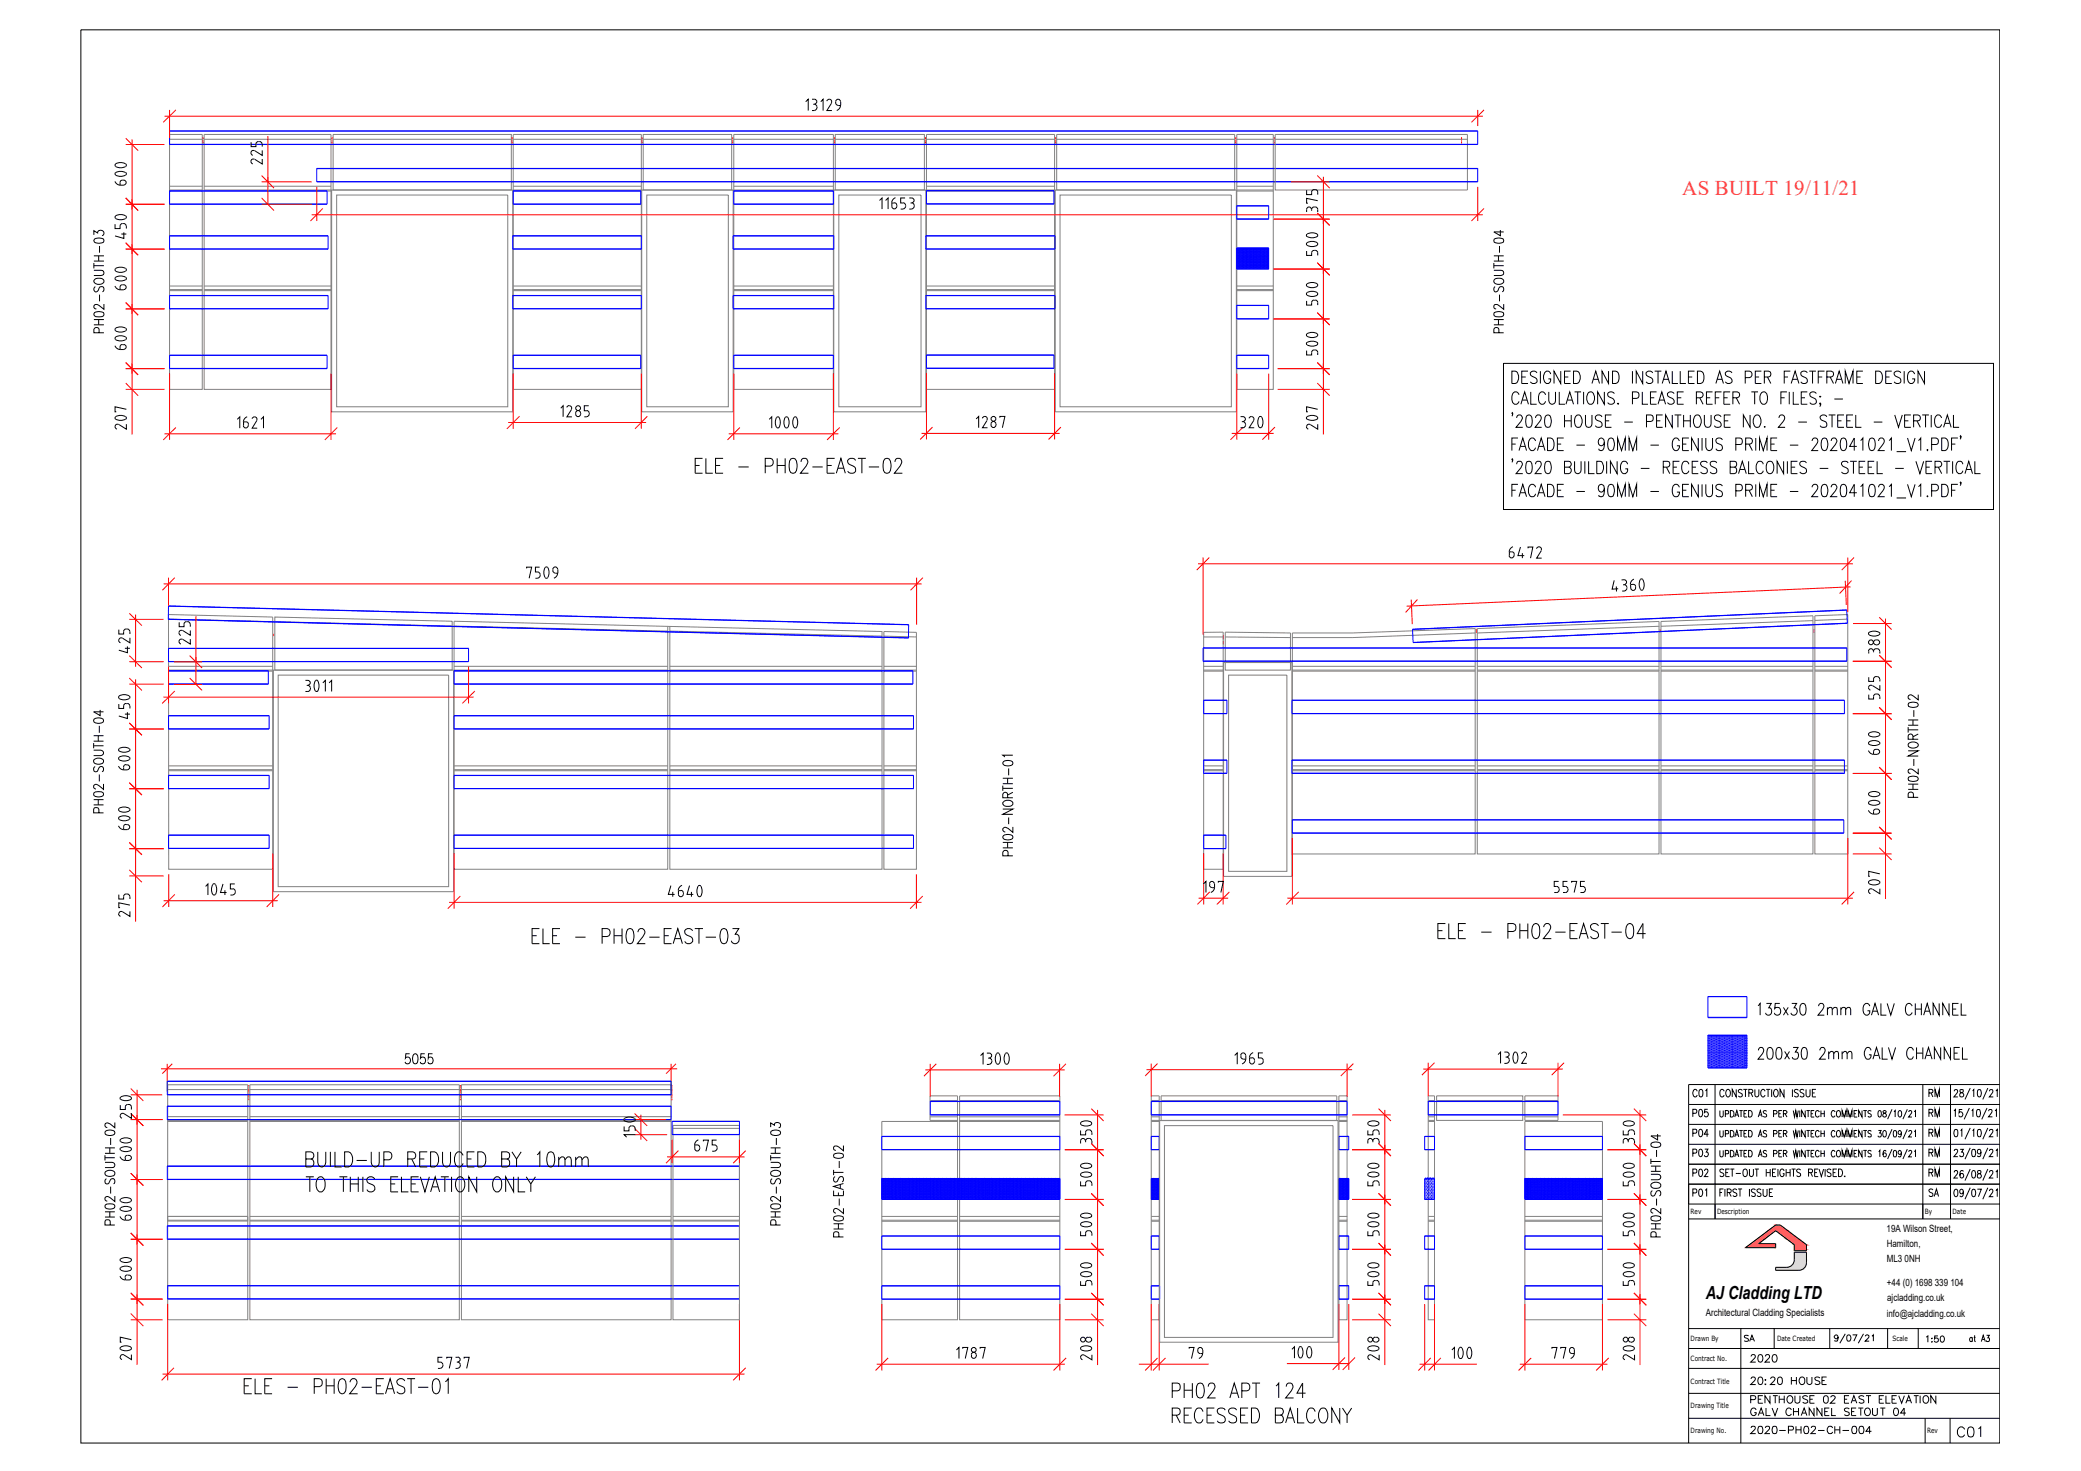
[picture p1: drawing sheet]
<svg xmlns="http://www.w3.org/2000/svg" width="420mm" height="297mm" viewBox="0 0 420 297" stroke-linecap="round" stroke-linejoin="round" font-family="sans-serif">
<defs><g id="words">
<g font-size="6.6">
<text x="106.5" y="191.9">ELE - PH02-EAST-03</text>
<text x="289.3" y="190.9">ELE - PH02-EAST-04</text>
</g>
<g font-size="6.2">
<text x="139.3" y="96.7">ELE - PH02-EAST-02</text>
<text x="48.3" y="282.6">ELE - PH02-EAST-01</text>
</g>
<text font-size="5.3" x="394.4" y="291.4">C01</text>
<g font-size="4.9">
<text x="388.4" y="162.3" transform="rotate(-90 388.4 162.3)">PH02-NORTH-02</text>
<text x="340.8" y="226.8">P05</text>
<text x="388.4" y="226.8">RM</text>
<text x="340.8" y="234.9">P03</text>
<text x="388.4" y="234.9">RM</text>
<text x="24.3" y="248.7" transform="rotate(-90 24.3 248.7)">PH02-SOUTH-02</text>
<text x="158.8" y="248.7" transform="rotate(-90 158.8 248.7)">PH02-SOUTH-03</text>
</g>
<g font-size="4.4">
<text x="340.8" y="222.6">C01</text>
<text x="388.4" y="222.6">RM</text>
<text x="340.8" y="230.7">P04</text>
<text x="388.4" y="230.7">RM</text>
<text x="340.8" y="238.8">P02</text>
<text x="388.4" y="238.8">RM</text>
<text x="340.8" y="242.7">P01</text>
<text x="388.4" y="242.7">SA</text>
<text x="352.4" y="276.2">2020</text>
<text x="352.4" y="280.8">20:20 HOUSE</text>
<text x="352.4" y="290.7">2020-PH02-CH-004</text>
</g>
<text font-size="4.2" fill="#ff2755" x="339.6" y="39.4">AS BUILT 19/11/21</text>
<text font-size="4" x="351.4" y="272">SA</text>
<text font-size="3.6" x="344.4" y="262.3">AJ Cladding LTD</text>
<g font-size="2">
<text x="380.9" y="248.8">19A Wilson Street,</text>
<text x="380.9" y="251.8">Hamilton,</text>
<text x="380.9" y="254.9">ML3</text>
<text x="384.5" y="254.9">0NH</text>
<text x="381" y="259.7">+44 (0) 1698</text>
<text x="381" y="262.8">ajcladding.co.uk</text>
<text x="390.6" y="259.7">339</text>
<text x="393.8" y="259.7">104</text>
<text x="344.4" y="265.8">Architectural Cladding Specialists</text>
<text x="380.9" y="265.9">info@ajcladding.co.uk</text>
</g>
<g font-size="1.5">
<text x="341.3" y="245.2">Rev</text>
<text x="346.7" y="245.1">Description</text>
<text x="388.6" y="245.1">By</text>
<text x="394.2" y="245.2">Date</text>
<text x="341.3" y="270.7">Drawn By</text>
<text x="341.3" y="274.8">Contract No.</text>
<text x="358.8" y="270.8">Date Created</text>
<text x="382.1" y="270.8">Scale</text>
<text x="341.3" y="279.4">Contract Title</text>
<text x="341.3" y="284.3">Drawing Title</text>
<text x="341.3" y="289.3">Drawing No.</text>
<text x="389.1" y="289.4">Rev</text>
</g>
</g></defs>
<!-- layer: SA-GENIUS PANELS -->
<g fill="none" stroke="#808080" stroke-width=".2">
<path d="M34.2 27.1h6.6v51.5h-6.6zM34.2 28.1h6.6M34.2 38.4h6.6M34.2 38.6h6.6M34.2 37.6h6.6M41.2 27.1h25.6v51.5h-25.6zM41.2 28.1h25.6M41.2 38.4h25.6M41.2 38.6h25.6M41.2 37.6h25.6M67.3 27.1h35.9v11.3h-35.9zM67.3 28.1h35.9"/>
<path d="M103.6 27.1h25.9v51.5h-25.9zM103.6 28.1h25.9M103.6 38.4h25.9M103.6 38.6h25.9M103.6 37.6h25.9M129.9 27.1h17.8v11.3h-17.8zM129.9 28.1h17.8M148.2 27.1h20.1v51.5h-20.1zM148.2 28.1h20.1M148.2 38.4h20.1M148.2 38.6h20.1M148.2 37.6h20.1"/>
<path d="M168.6 27.1h18v11.3h-18zM168.6 28.1h18M187.1 27.1h25.8v51.5h-25.8zM187.1 28.1h25.8M187.1 38.4h25.8M187.1 38.6h25.8M187.1 37.6h25.8M213.3 27.1h36v11.3h-36zM213.3 28.1h36M249.7 27.1h7.4v51.5h-7.4zM249.7 28.1h7.4M249.7 38.4h7.4"/>
<path d="M249.7 38.6h7.4M249.7 37.6h7.4M257.5 27.1h38.8v11.3h-38.8zM257.5 28.1h38.8M34.2 58.7h6.6M34.2 58.5h6.6M34.2 57.8h6.6M41.2 58.7h25.6M41.2 58.5h25.6M41.2 57.8h25.6M103.6 58.7h25.9M103.6 58.5h25.9"/>
<path d="M103.6 57.8h25.9M148.2 58.7h20.1M148.2 58.5h20.1M148.2 57.8h20.1M187.1 58.7h25.8M187.1 58.5h25.8M187.1 57.8h25.8M249.7 58.7h7.4M249.7 58.5h7.4M249.7 57.8h7.4M34 124.1l21.1 .5v50.9h-21zM34 125l21.1 .5"/>
<path d="M34.1 135.5h21M34.1 135.3h21M34.1 134.5h21M55.5 124.6l35.8 .8v9.9h-35.8zM55.5 125.5l35.8 .9M91.7 126.4l43.1 1M91.7 135.5h43.1M91.7 135.3h43.1M91.7 134.5h43.1M134.8 126.5v49h-43.1v-50.1l86.4 2.1v48h-42.9v-49M135.2 127.4l42.9 1.1M135.2 135.5h42.9"/>
<path d="M135.2 135.3h42.9M135.2 134.5h42.9M178.5 127.5l6.5 .2v47.8h-6.5zM178.5 135.5h6.5M178.5 135.3h6.5M178.5 128.5l6.5 .1M178.5 134.5h6.5M243 127.7l4-.1v47.9h-4zM243 135.5h4M243 135.3h4M243 128.6h4M243 134.5h4"/>
<path d="M247.4 127.6l13.1 .2v7.5h-13.1zM247.4 128.6l13.1 .1M260.9 127.8h12.1l24.8-.9v45.5h-36.9zM260.9 135.5h36.9M260.9 135.3h36.9M260.9 134.5h36.9M297.8 127.8l-24.8 .9h-12.1M298.3 126.9l36.7-1.4v46.9h-36.7zM298.3 135.5h36.7M298.3 135.3h36.7M298.3 134.5h36.7M335 126.5l-36.7 1.3"/>
<path d="M335.4 125.5l30.6-1.2v48.1h-30.6zM335.4 135.5h30.6M335.4 135.3h30.6M335.4 134.5h30.6M366 125.3l-30.6 1.2M366.4 124.3l6.7-.2v48.3h-6.7zM366.4 135.5h6.7M366.4 135.3h6.7M366.4 134.5h6.7M373.1 125l-6.7 .3M34.1 155.4h21M34.1 155.6h21"/>
<path d="M34.1 154.7h21M91.7 155.4h43.1M91.7 155.6h43.1M91.7 154.7h43.1M135.2 155.4h42.9M135.2 155.6h42.9M135.2 154.7h42.9M178.5 155.4h6.5M178.5 155.6h6.5M178.5 154.7h6.5M243 155.4h4M243 155.6h4"/>
<path d="M243 154.7h4M260.9 155.4h36.9M260.9 155.6h36.9M260.9 154.7h36.9M298.3 155.4h36.7M298.3 155.6h36.7M298.3 154.7h36.7M335.4 155.4h30.6M335.4 155.6h30.6M335.4 154.7h30.6M366.4 155.4h6.7M366.4 155.6h6.7"/>
<path d="M366.4 154.7h6.7M33.9 219h16.1v27.6h-16.1zM50.4 219h42.3v47.5h-42.3zM93.2 219h42.3v47.5h-42.3zM33.9 220h16.1M33.9 226.2h16.1M33.9 226.5h16.1M33.9 225.5h16.1M50.4 220h42.3M50.4 226.2h42.3M50.4 226.5h42.3M50.4 225.5h42.3"/>
<path d="M93.2 220h42.3M93.2 226.2h42.3M93.2 226.5h42.3M93.2 225.5h42.3M135.9 227.3h13.4v39.2h-13.4zM135.9 227.9h13.4M187.8 222.2h5.5M187.8 225.5h5.5M193.3 226.2h-5.5v-4.9h5.5v45.2h-15.3v-40h15.3M193.7 221.3h20.3v45.2h-20.3zM193.7 226.2h20.3M193.7 226.5h20.3"/>
<path d="M193.7 222.2h20.3M193.7 225.5h20.3M232.4 221.3h1.6v45.2h-1.6zM232.4 226.2h1.6M232.4 226.5h1.6M232.4 222.2h1.6M232.4 225.5h1.6M234.4 221.3h35.5v4.9h-35.5zM234.4 222.2h35.5M270.3 221.3h1.7v45.2h-1.7zM270.3 226.2h1.7M270.3 226.5h1.7"/>
<path d="M270.3 222.2h1.7M270.3 225.5h1.7M288.4 221.3h1.2v45.2h-1.2zM288.4 226.2h1.2M288.4 226.5h1.2M288.4 222.2h1.2M288.4 225.5h1.2M290.1 221.3h17.4v4.9h-17.4zM290.1 222.2h17.4M307.9 226.5h15.6v40h-15.6zM307.9 221.3h6.7v4.9h-6.7zM307.9 222.2h6.7"/>
<path d="M307.9 225.5h6.7M33.9 245.6h16.1v20.9h-16.1zM33.9 246.4h16.1M33.9 245.6h16.1M50.4 246.4h42.3M50.4 246.6h42.3M50.4 245.6h42.3M93.2 246.4h42.3M93.2 246.6h42.3M93.2 245.6h42.3M135.9 246.4h13.4M135.9 246.6h13.4"/>
<path d="M135.9 245.6h13.4M178 246.4h15.3M178 245.6h15.3M178 246.6h15.3M193.7 246.4h20.3M193.7 245.6h20.3M193.7 246.6h20.3M232.4 246.4h1.6M232.4 245.6h1.6M232.4 246.6h1.6M270.3 246.4h1.7M270.3 245.6h1.7"/>
<path d="M270.3 246.6h1.7M288.4 246.4h1.2M288.4 245.6h1.2M288.4 246.6h1.2M307.9 246.4h15.6M307.9 245.6h15.6M307.9 246.6h15.6"/>
</g>
<!-- layer: SA-CTR -->
<g fill="none" stroke="#f00" stroke-width=".2">
<path d="M41 27.7v.5M41 28.3v.1M41 28.5v.5M67 27.7v.5M67 28.3v.1M67 28.5v.5M103.4 27.7v.5M103.4 28.3v.1M103.4 28.5v.5M129.7 27.7v.5M129.7 28.3v.1M129.7 28.5v.5"/>
<path d="M147.9 27.7v.5M147.9 28.3v.1M147.9 28.5v.5M168.5 27.7v.5M168.5 28.3v.1M168.5 28.5v.5M186.8 27.7v.5M186.8 28.3v.1M186.8 28.5v.5M213.1 27.7v.5M213.1 28.3v.1M213.1 28.5v.5"/>
<path d="M249.5 27.7v.5M249.5 28.3v.1M249.5 28.5v.5M257.3 27.7v.5M257.3 28.3v.1M257.3 28.5v.5M295.1 27.7v.5M295.1 28.3v.1M295.1 28.5v.5M55.3 128v.5M247 128.3v.7M247 129.1v.2"/>
<path d="M247 129.4v.7M298.1 127v.8M335.2 127.1v.5M366.3 127.1v.7M50.2 219.1v.3M50.2 219.6v.1M50.2 219.8v.6M92.9 219.1v.3M92.9 219.6v.1M92.9 219.8v.6M135.7 219.1v.3M135.7 219.6v.1"/>
<path d="M135.7 219.8v.6M50.2 220.6v.1M50.2 220.8v.7M50.2 221.6v.1M50.2 221.8v.4M92.9 220.6v.1M92.9 220.8v.7M92.9 221.6v.1M92.9 221.8v.4M135.7 220.6v.1M135.7 220.8v.7M135.7 221.6v.1"/>
<path d="M135.7 221.8v.4"/>
</g>
<!-- layer: SA-WINDOWS -->
<g fill="none" stroke="#808080" stroke-width=".2">
<path d="M67 38.4h36.5v44.8h-36.5zM68 39.4h34.5v42.7h-34.5zM129.6 38.4h18.4v44.8h-18.4zM130.6 39.4h16.5v42.7h-16.5zM168.3 38.4h18.6v44.8h-18.6zM169.4 39.4h16.6v42.7h-16.6zM213 38.4h36.6v44.8h-36.6zM214 39.4h34.6v42.7h-34.6zM55.2 135.3h36.4v44.8h-36.4zM56.2 136.3h34.4v42.7h-34.4zM247 133.8h13.8v43.2h-13.8zM248.1 136.3h11.7v39.7h-11.7z"/>
<path d="M234.1 226.3h36.1v44.7h-36.1zM235.1 227.3h34v42.8h-34z"/>
</g>
<!-- layer: TEXT -->
<g fill="none" stroke="#000" stroke-width=".2">
<path d="M19 54.6h1.4a.51 .51 0 0 1 .6 .3 .51 .51 0 0 1-.3 .7h-1.7M19 47.4v-.8l.7 .4a.61 .61 0 0 1 .9-.5 .61 .61 0 0 1 0 1.1M19 53.7h2M19 53.1v1.1M19 52.7h2M19 51.7h2M19.1 48.3l.7-.2a.99 .99 0 0 1 1.2 .4v.2a1.2 1.2 0 0 1-1.7 .3l-.3-.3zM19.2 57.9a.52 .52 0 0 0-.2 .7 .52 .52 0 0 0 .6 .3l.4-.7a.52 .52 0 0 1 .7-.3 .52 .52 0 0 1 .3 .7l-.3 .3M19.2 56.3l.5-.1a1.07 1.07 0 0 1 1.3 .5 1.07 1.07 0 0 1-.8 .8 1.07 1.07 0 0 1-1.1-.4l-.1-.4zM19.9 51.7v1M20.1 49.7v1.3M20.1 59.5v1.3"/>
<path d="M301.6 54.6h1.4a.51 .51 0 0 1 .6 .3 .51 .51 0 0 1-.3 .7h-1.7M301.6 53.7h2M301.6 52.7h2M301.6 51.7h2M301.6 53.1v1.1M301.7 56.5a1.33 1.33 0 0 1 1.9 .2 1.07 1.07 0 0 1-.8 .8 1.07 1.07 0 0 1-1.1-.4zM301.7 48.3l.8-.2a.99 .99 0 0 1 1.1 .4v.2a1.17 1.17 0 0 1-1.6 .3l-.3-.1zM301.9 57.9a.57 .57 0 0 0-.3 .6 .57 .57 0 0 0 .5 .4l.3-.1 .2-.6a.52 .52 0 0 1 .7-.3 .52 .52 0 0 1 .3 .7l-.3 .3M302.5 51.7v1M302.8 49.7v1.3M302.8 59.5v1.3M302.9 46.5v1.1l-1.3-.8h2"/>
<path d="M19 65.6h2M19 64.5h2M19.1 63.1l.7-.2a.99 .99 0 0 1 1.2 .5v.2a.91 .91 0 0 1-1.2 .4l-.7-.2-.1-.2zM19.9 64.5v1.1M20 67.2v-.7l-.2-.3a.58 .58 0 0 0-.8 .3v.7h2M21 61.4v1.1l-1.3-1a.47 .47 0 0 0-.7 .2 .47 .47 0 0 0 .3 .7h.2M301.6 65.6h2M301.6 64.5h2M301.7 63.1l.8-.2a.99 .99 0 0 1 1.1 .5v.2a.91 .91 0 0 1-1.1 .4l-.8-.2zM302.5 64.5v1.1M302.6 67.2v-.7a.52 .52 0 0 0-.5-.4 .52 .52 0 0 0-.5 .4v.7h2M303.6 61.4v1.1l-1-.8a.54 .54 0 0 0-.8-.2 .54 .54 0 0 0 0 .8l.3 .1"/>
<path d="M18.9 151.5h1.4a.55 .55 0 0 1 .6 .5 .55 .55 0 0 1-.6 .6h-1.4M18.9 150v1.1M18.9 150.6h2M18.9 149.7h2M18.9 148.6h2M19 153.4a1.33 1.33 0 0 1 1.9 .2 .86 .86 0 0 1-1.2 .7l-.3-.1a.53 .53 0 0 1-.4-.8zM19 145.2a1.42 1.42 0 0 1 1.9 .2v.2a1.28 1.28 0 0 1-2 0zM19.2 154.8a.54 .54 0 0 0-.3 .7 .54 .54 0 0 0 .7 .3l.5-.8a.48 .48 0 0 1 .4-.2 .48 .48 0 0 1 .4 .4l-.1 .5-.2 .1M19.8 148.6v1.1M20.1 146.6v1.4M20.1 156.4v1.4M20.2 143.4v1.1l-1.3-.8h2"/>
<path d="M20.9 158.3v1.1l-.9-.8a.62 .62 0 0 0-1.1 .1l.1 .4 .4 .2M202.5 159.2h2M202.5 158.6v1.1M202.5 158.3h2M202.5 157.2h2M202.6 153.8a1.42 1.42 0 0 1 1.9 .2v.2a1.32 1.32 0 0 1-2 0zM203.4 157.2v1.1M203.7 155.2v1.4M204.5 152.5h-2l.3 .4M204.5 160l-1.1 .5M18.9 162.5h2M18.9 161.5h2"/>
<path d="M19 160.1l.8-.2a.91 .91 0 0 1 1.1 .4v.2a1.28 1.28 0 0 1-2 0zM19.8 161.5v1M20 164.1l-.2-.9-.7-.1-.2 .4v.6h2M202.5 163.4h2l-2 1h2M202.5 162.1a1.3 1.3 0 0 1 2 0 .65 .65 0 0 1-.8 .7 1.21 1.21 0 0 1-1.2-.4zM202.5 171.2h2M202.5 170.1h2M202.6 168.8a1.42 1.42 0 0 1 1.9 .2v.1a1.32 1.32 0 0 1-2 0zM203.4 161.1v-.9l-.3-.2-.4 .1-.2 .3v.7h2M203.4 170.1v1.1M203.5 172.8v-.7l-.1-.3a.58 .58 0 0 0-.9 .3v.7h2M203.7 165.1v1.3"/>
<path d="M204.5 167v1.1l-1.3-1a.47 .47 0 0 0-.7 .2 .47 .47 0 0 0 .3 .7h.2M355 203.1l.4-.5v2.4M355 212.1l.4-.6h.4l.2 .3a.91 .91 0 0 1-.2 1l-.8 1.1h1.2M356.6 202.6h1l-.5 .9a.71 .71 0 0 1 .6 1 .71 .71 0 0 1-1.1 .3l-.1-.3M357 211.6l.4-.1a1.73 1.73 0 0 1 .3 2.3l-.4 .1a1.08 1.08 0 0 1-.6-1.4zM358.8 211.6l.5-.1a1.21 1.21 0 0 1 .5 1.4l-.3 .9-.4 .1a1.13 1.13 0 0 1-.6-1.4zM359.4 202.6h-1l-.1 1a.7 .7 0 0 1 .9-.1 .7 .7 0 0 1 .3 .8 .65 .65 0 0 1-.5 .7 .65 .65 0 0 1-.7-.5M360.1 203.4l.9 1.6M360.3 212.3l1 1.6M361 203.4l-.9 1.6M361.3 212.3l-1 1.6M361.8 202.6h.9l-.5 .9a.72 .72 0 0 1 .6 1 .72 .72 0 0 1-1.1 .3l-.1-.3"/>
<path d="M362 211.5h1l-.5 .9h.2a.74 .74 0 0 1 .4 1.1 .74 .74 0 0 1-1.2 .2v-.2M363.7 202.7l.4-.1a1.15 1.15 0 0 1 .5 1.4l-.2 .9-.5 .1a1.69 1.69 0 0 1-.2-2.3zM363.9 211.6l.5-.1a1.21 1.21 0 0 1 .5 1.4l-.3 .9-.4 .1a1.13 1.13 0 0 1-.5-1.4zM367.2 203.2l.1-.4 .2-.2h.4l.3 .2a.9 .9 0 0 1-.2 1l-.9 1.2h1.2M367.4 212.1l.4-.6h.4l.2 .3a.91 .91 0 0 1-.2 1l-.8 1.1h1.2M369 203.8l.4-.4 .5 .1v1.5M369 203.4v1.6M369.2 212.8l.5-.5 .4 .1 .1 1.5M369.2 212.3v1.6M369.9 203.8l.5-.4 .5 .1 .1 1.5M370.2 212.8l.5-.5 .4 .1 .1 1.5M371.7 203.8l.4-.4 .5 .1v1.5"/>
<path d="M371.7 203.4v1.6M371.9 212.8l.5-.5 .4 .1 .1 1.5M371.9 212.3v1.6M372.6 203.8l.5-.4 .4 .1 .2 1.5M372.9 212.8l.5-.5 .4 .1 .1 1.5M377.5 203.2a.7 .7 0 0 0-.8-.6 .7 .7 0 0 0-.5 .9 1.04 1.04 0 0 0 .8 1.5 .79 .79 0 0 0 .5-.9h-.5M377.8 212.1a.61 .61 0 0 0-1-.5 1.53 1.53 0 0 0 .2 2.3h.3a.83 .83 0 0 0 .5-.9h-.5M377.9 205l.7-2.4 .7 2.4M378.1 213.9l.8-2.4 .7 2.4M378.1 204.2h.9M378.4 213.1h.9M379.8 202.6v2.4h1.1"/>
<path d="M380 211.5v2.4h1.1M381 202.6l.7 2.4 .8-2.4M381.3 211.5l.7 2.4 .7-2.4M386.1 203.2a.7 .7 0 0 0-.9-.6 .7 .7 0 0 0-.5 .9 1.04 1.04 0 0 0 .9 1.5l.5-.6M386.3 212.1a.61 .61 0 0 0-1-.5 1.53 1.53 0 0 0 .2 2.3l.6-.1 .2-.5M386.7 202.6v2.4M386.7 203.8h1.2M387 211.5v2.4M387 212.7h1.2M387.9 202.6v2.4M388.2 211.5v2.4M388.4 205l.7-2.4 .7 2.4"/>
<path d="M388.6 213.9l.8-2.4 .7 2.4M388.6 204.2h1M388.9 213.1h.9M391.5 202.6v2.4l-1.2-2.4v2.4M391.8 211.5v2.4l-1.2-2.4v2.4M393.5 202.6v2.4l-1.3-2.4v2.4M393.8 211.5v2.4l-1.3-2.4v2.4M394.2 203.8h.8M394.5 212.7h.8M395.4 202.6h-1.2v2.4h1.2M395.7 211.5h-1.2v2.4h1.2M396 202.6v2.4h1"/>
<path d="M396.2 211.5v2.4h1.1M168.3 236.7h2M168.3 236.2v1.1M168.4 233.1l.7-.3a.99 .99 0 0 1 1.2 .5v.1a1.17 1.17 0 0 1-1.6 .4l-.3-.1zM168.6 237.6a.58 .58 0 0 0-.3 .6 .58 .58 0 0 0 .5 .5l.3-.2 .3-.7a.48 .48 0 0 1 .5-.2 .48 .48 0 0 1 .4 .4v.3l-.3 .4M169.4 234.5v1.4M169.7 239.2v.8M170.3 239l-2 .6 2 .6M170.3 231.3v1.1l-1.2-.9h-.6l-.2 .5 .5 .3M333.3 237.1h1.5a.55 .55 0 0 1 .5 .6 .55 .55 0 0 1-.5 .5h-1.5M333.3 236.5h2M333.3 235.5h2"/>
<path d="M333.3 234.5h2M333.3 234v1M333.4 239.1a1.29 1.29 0 0 1 1.9 .1 1.03 1.03 0 0 1-1.7 .6l-.3-.3zM333.4 230.9a1.42 1.42 0 0 1 1.9 .2v.1a1.28 1.28 0 0 1-2 0zM334.3 235.5v1M334.5 232.2v1.4M334.7 229v1.2l-1.4-.8h2M168.3 240.4v1h2v-1M168.3 248.2h2M168.3 247.1h2M168.4 245.7l.7-.2a.99 .99 0 0 1 1.2 .5v.1a1.17 1.17 0 0 1-1.6 .4l-.3-.1zM169.3 240.8v.6"/>
<path d="M169.3 247.1v1.1M169.4 249.8v-.7a.55 .55 0 0 0-.6-.4 .55 .55 0 0 0-.5 .4v.7h2M169.4 242v1.4M170.3 244v1l-.9-.7a.67 .67 0 0 0-1-.1l-.1 .5 .5 .3M333.3 248.2h2M333.3 247.1h2M333.4 245.7l.8-.2a.99 .99 0 0 1 1.1 .5v.1a1.17 1.17 0 0 1-1.6 .4l-.3-.1zM333.6 240.4a.58 .58 0 0 0-.3 .6 .58 .58 0 0 0 .5 .5l.3-.1 .4-.8a.48 .48 0 0 1 .5-.2 .48 .48 0 0 1 .3 .4v.3l-.2 .4M334.3 247.1v1.1M334.4 249.8v-.7a.55 .55 0 0 0-.6-.4 .55 .55 0 0 0-.5 .4v.7h2M334.5 242v1.4M335.3 244v1l-.9-.7a.67 .67 0 0 0-1-.1l-.1 .5 .5 .3"/>
</g>
<!-- layer: C-CHANNEL -->
<g fill="none" stroke="#00f" stroke-width=".2">
<path d="M34.2 38.5h31.8v2.7h-31.8zM34.2 26.4h264.2v2.8h-264.2zM34.2 29.1h264.2M34.2 38.6h31.8M64 34h234.4v2.7h-234.4zM64 34.1h234.4M103.6 38.5h25.8v2.7h-25.8zM103.6 38.6h25.8M148.2 38.5h20.1v2.7h-20.1zM148.2 38.6h20.1M187.1 38.5h25.7v2.7h-25.7zM34.2 47.6h32v2.7h-32z"/>
<path d="M34.2 59.7h32v2.7h-32zM34.2 59.7h32M34.2 50.3h32M34.2 47.6h32M34.2 41.2h31.8M103.5 59.7h26v2.7h-26zM103.5 59.7h26M103.5 47.6h26v2.7h-26zM103.5 50.3h26M103.5 47.6h26M103.6 41.2h25.8M148 59.7h20.3v2.7h-20.3z"/>
<path d="M148 59.7h20.3M148 47.6h20.3v2.7h-20.3zM148 50.3h20.3M148 47.6h20.3M148.2 41.2h20.1M186.9 59.7h26.1v2.7h-26.1zM186.9 59.7h26.1M186.9 47.6h26.1v2.7h-26.1zM186.9 50.3h26.1M186.9 47.6h26.1M187.1 41.2h25.7M249.7 51h.1"/>
<path d="M249.7 50.7h.1M249.7 50.4h.1M249.7 52h.1M249.7 51.7h.1M249.7 51.4h.1M249.7 53h.1M249.7 52.6h.1M249.7 52.3h.1M249.7 54.2h.1M249.7 53.9h.1M249.7 53.6h.1M249.7 53.3h.1"/>
<path d="M249.7 50.1h6.4v4.2h-6.4zM249.7 54.3h6.4M249.7 41.5h6.4v2.8h-6.4zM249.7 50.1h6.4M249.7 44.2h6.4M249.7 41.6h6.4M249.8 51.2h.1M249.8 50.9h.1M249.8 50.6h.1M249.8 50.3h.1M249.8 52.2h.1M249.8 51.8h.1"/>
<path d="M249.8 51.5h.1M249.8 53.1h.1M249.8 52.8h.1M249.8 52.5h.1M249.8 54.1h.1M249.8 53.8h.1M249.8 53.4h.1M249.9 51h.1M249.9 50.7h.1M249.9 50.4h.1M249.9 52h.1M249.9 51.7h.1"/>
<path d="M249.9 51.4h.1M249.9 53h.1M249.9 52.6h.1M249.9 52.3h.1M249.9 54.2h.1M249.9 53.9h.1M249.9 53.6h.1M249.9 53.3h.1M250 51.2h.1M250 50.9h.1M250 50.6h.1M250 50.3h.1"/>
<path d="M250 52.2h.1M250 51.8h.1M250 51.5h.1M250 53.1h.1M250 52.8h.1M250 52.5h.1M250 54.1h.1M250 53.8h.1M250 53.4h.1M250 51h.1M250 50.7h.1M250 50.4h.1"/>
<path d="M250 52h.1M250 51.7h.1M250 51.4h.1M250 53h.1M250 52.6h.1M250 52.3h.1M250 54.2h.1M250 53.9h.1M250 53.6h.1M250 53.3h.1M250.1 51.2h.1M250.1 50.9h.1"/>
<path d="M250.1 50.6h.1M250.1 50.3h.1M250.1 52.2h.1M250.1 51.8h.1M250.1 51.5h.1M250.1 53.1h.1M250.1 52.8h.1M250.1 52.5h.1M250.1 54.1h.1M250.1 53.8h.1M250.1 53.4h.1M250.2 51h.1"/>
<path d="M250.2 50.7h.1M250.2 50.4h.1M250.2 52h.1M250.2 51.7h.1M250.2 51.4h.1M250.2 53h.1M250.2 52.6h.1M250.2 52.3h.1M250.2 54.2h.1M250.2 53.9h.1M250.2 53.6h.1M250.2 53.3h.1"/>
<path d="M250.3 51.2h.1M250.3 50.9h.1M250.3 50.6h.1M250.3 50.3h.1M250.3 52.2h.1M250.3 51.8h.1M250.3 51.5h.1M250.3 53.1h.1M250.3 52.8h.1M250.3 52.5h.1M250.3 54.1h.1M250.3 53.8h.1"/>
<path d="M250.3 53.4h.1M250.3 51h.1M250.3 50.7h.1M250.3 50.4h.1M250.3 52h.1M250.3 51.7h.1M250.3 51.4h.1M250.3 53h.1M250.3 52.6h.1M250.3 52.3h.1M250.3 54.2h.1M250.3 53.9h.1"/>
<path d="M250.3 53.6h.1M250.3 53.3h.1M250.4 51.2h.1M250.4 50.9h.1M250.4 50.6h.1M250.4 50.3h.1M250.4 52.2h.1M250.4 51.8h.1M250.4 51.5h.1M250.4 53.1h.1M250.4 52.8h.1M250.4 52.5h.1"/>
<path d="M250.4 54.1h.1M250.4 53.8h.1M250.4 53.4h.1M250.5 51h.1M250.5 50.7h.1M250.5 50.4h.1M250.5 52h.1M250.5 51.7h.1M250.5 51.4h.1M250.5 53h.1M250.5 52.6h.1M250.5 52.3h.1"/>
<path d="M250.5 54.2h.1M250.5 53.9h.1M250.5 53.6h.1M250.5 53.3h.1M250.6 51.2h.1M250.6 50.9h.1M250.6 50.6h.1M250.6 50.3h.1M250.6 52.2h.1M250.6 51.8h.1M250.6 51.5h.1M250.6 53.1h.1"/>
<path d="M250.6 52.8h.1M250.6 52.5h.1M250.6 54.1h.1M250.6 53.8h.1M250.6 53.4h.1M250.7 51h.1M250.7 50.7h.1M250.7 50.4h.1M250.7 52h.1M250.7 51.7h.1M250.7 51.4h.1M250.7 53h.1"/>
<path d="M250.7 52.6h.1M250.7 52.3h.1M250.7 54.2h.1M250.7 53.9h.1M250.7 53.6h.1M250.7 53.3h.1M250.8 51.2h.1M250.8 50.9h.1M250.8 50.6h.1M250.8 50.3h.1M250.8 52.2h.1M250.8 51.8h.1"/>
<path d="M250.8 51.5h.1M250.8 53.1h.1M250.8 52.8h.1M250.8 52.5h.1M250.8 54.1h.1M250.8 53.8h.1M250.8 53.4h.1M250.9 51h.1M250.9 50.7h.1M250.9 50.4h.1M250.9 52h.1M250.9 51.7h.1"/>
<path d="M250.9 51.4h.1M250.9 53h.1M250.9 52.6h.1M250.9 52.3h.1M250.9 54.2h.1M250.9 53.9h.1M250.9 53.6h.1M250.9 53.3h.1M250.9 51.2h.1M250.9 50.9h.1M250.9 50.6h.1M250.9 50.3h.1"/>
<path d="M250.9 52.2h.1M250.9 51.8h.1M250.9 51.5h.1M250.9 53.1h.1M250.9 52.8h.1M250.9 52.5h.1M250.9 54.1h.1M250.9 53.8h.1M250.9 53.4h.1M251 51h.1M251 50.7h.1M251 50.4h.1"/>
<path d="M251 52h.1M251 51.7h.1M251 51.4h.1M251 53h.1M251 52.6h.1M251 52.3h.1M251 54.2h.1M251 53.9h.1M251 53.6h.1M251 53.3h.1M251.1 51.2h.1M251.1 50.9h.1"/>
<path d="M251.1 50.6h.1M251.1 50.3h.1M251.1 52.2h.1M251.1 51.8h.1M251.1 51.5h.1M251.1 53.1h.1M251.1 52.8h.1M251.1 52.5h.1M251.1 54.1h.1M251.1 53.8h.1M251.1 53.4h.1M251.1 51h.1"/>
<path d="M251.1 50.7h.1M251.1 50.4h.1M251.1 52h.1M251.1 51.7h.1M251.1 51.4h.1M251.1 53h.1M251.1 52.6h.1M251.1 52.3h.1M251.1 54.2h.1M251.1 53.9h.1M251.1 53.6h.1M251.1 53.3h.1"/>
<path d="M251.2 51.2h.1M251.2 50.9h.1M251.2 50.6h.1M251.2 50.3h.1M251.2 52.2h.1M251.2 51.8h.1M251.2 51.5h.1M251.2 53.1h.1M251.2 52.8h.1M251.2 52.5h.1M251.2 54.1h.1M251.2 53.8h.1"/>
<path d="M251.2 53.4h.1M251.3 51h.1M251.3 50.7h.1M251.3 50.4h.1M251.3 52h.1M251.3 51.7h.1M251.3 51.4h.1M251.3 53h.1M251.3 52.6h.1M251.3 52.3h.1M251.3 54.2h.1M251.3 53.9h.1"/>
<path d="M251.3 53.6h.1M251.3 53.3h.1M251.4 51.2h.1M251.4 50.9h.1M251.4 50.6h.1M251.4 50.3h.1M251.4 52.2h.1M251.4 51.8h.1M251.4 51.5h.1M251.4 53.1h.1M251.4 52.8h.1M251.4 52.5h.1"/>
<path d="M251.4 54.1h.1M251.4 53.8h.1M251.4 53.4h.1M251.5 51h.1M251.5 50.7h.1M251.5 50.4h.1M251.5 52h.1M251.5 51.7h.1M251.5 51.4h.1M251.5 53h.1M251.5 52.6h.1M251.5 52.3h.1"/>
<path d="M251.5 54.2h.1M251.5 53.9h.1M251.5 53.6h.1M251.5 53.3h.1M251.6 51.2h.1M251.6 50.9h.1M251.6 50.6h.1M251.6 50.3h.1M251.6 52.2h.1M251.6 51.8h.1M251.6 51.5h.1M251.6 53.1h.1"/>
<path d="M251.6 52.8h.1M251.6 52.5h.1M251.6 54.1h.1M251.6 53.8h.1M251.6 53.4h.1M251.7 51h.1M251.7 50.7h.1M251.7 50.4h.1M251.7 52h.1M251.7 51.7h.1M251.7 51.4h.1M251.7 53h.1"/>
<path d="M251.7 52.6h.1M251.7 52.3h.1M251.7 53.9h.1M251.7 53.6h.1M251.7 53.3h.1M251.7 54.2h.1M251.7 51.2h.1M251.7 50.9h.1M251.7 50.6h.1M251.7 50.3h.1M251.7 52.2h.1M251.7 51.8h.1"/>
<path d="M251.7 51.5h.1M251.7 53.1h.1M251.7 52.8h.1M251.7 52.5h.1M251.7 54.1h.1M251.7 53.8h.1M251.7 53.4h.1M251.8 51h.1M251.8 50.7h.1M251.8 50.4h.1M251.8 52h.1M251.8 51.7h.1"/>
<path d="M251.8 51.4h.1M251.8 53h.1M251.8 52.6h.1M251.8 52.3h.1M251.8 53.9h.1M251.8 53.6h.1M251.8 53.3h.1M251.8 54.2h.1M251.9 50.9h.1M251.9 50.6h.1M251.9 50.3h.1M251.9 52.2h.1"/>
<path d="M251.9 51.8h.1M251.9 51.5h.1M251.9 51.2h.1M251.9 53.1h.1M251.9 52.8h.1M251.9 52.5h.1M251.9 54.1h.1M251.9 53.8h.1M251.9 53.4h.1M252 51h.1M252 50.7h.1M252 50.4h.1"/>
<path d="M252 52h.1M252 51.7h.1M252 51.4h.1M252 53h.1M252 52.6h.1M252 52.3h.1M252 53.9h.1M252 53.6h.1M252 53.3h.1M252 54.2h.1M252 50.9h.1M252 50.6h.1"/>
<path d="M252 50.3h.1M252 52.2h.1M252 51.8h.1M252 51.5h.1M252 51.2h.1M252 53.1h.1M252 52.8h.1M252 52.5h.1M252 54.1h.1M252 53.8h.1M252 53.4h.1M252.1 51h.1"/>
<path d="M252.1 50.7h.1M252.1 50.4h.1M252.1 52h.1M252.1 51.7h.1M252.1 51.4h.1M252.1 53h.1M252.1 52.6h.1M252.1 52.3h.1M252.1 53.9h.1M252.1 53.6h.1M252.1 53.3h.1M252.1 54.2h.1"/>
<path d="M252.2 50.9h.1M252.2 50.6h.1M252.2 50.3h.1M252.2 52.2h.1M252.2 51.8h.1M252.2 51.5h.1M252.2 51.2h.1M252.2 53.1h.1M252.2 52.8h.1M252.2 52.5h.1M252.2 54.1h.1M252.2 53.8h.1"/>
<path d="M252.2 53.4h.1M252.3 51h.1M252.3 50.7h.1M252.3 50.4h.1M252.3 52h.1M252.3 51.7h.1M252.3 51.4h.1M252.3 53h.1M252.3 52.6h.1M252.3 52.3h.1M252.3 53.9h.1M252.3 53.6h.1"/>
<path d="M252.3 53.3h.1M252.3 54.2h.1M252.4 50.9h.1M252.4 50.6h.1M252.4 50.3h.1M252.4 52.2h.1M252.4 51.8h.1M252.4 51.5h.1M252.4 51.2h.1M252.4 53.1h.1M252.4 52.8h.1M252.4 52.5h.1"/>
<path d="M252.4 54.1h.1M252.4 53.8h.1M252.4 53.4h.1M252.4 51h.1M252.4 50.7h.1M252.4 50.4h.1M252.4 52h.1M252.4 51.7h.1M252.4 51.4h.1M252.4 53h.1M252.4 52.6h.1M252.4 52.3h.1"/>
<path d="M252.4 53.9h.1M252.4 53.6h.1M252.4 53.3h.1M252.4 54.2h.1M252.5 50.9h.1M252.5 50.6h.1M252.5 50.3h.1M252.5 52.2h.1M252.5 51.8h.1M252.5 51.5h.1M252.5 51.2h.1M252.5 53.1h.1"/>
<path d="M252.5 52.8h.1M252.5 52.5h.1M252.5 54.1h.1M252.5 53.8h.1M252.5 53.4h.1M252.6 51h.1M252.6 50.7h.1M252.6 50.4h.1M252.6 52h.1M252.6 51.7h.1M252.6 51.4h.1M252.6 53h.1"/>
<path d="M252.6 52.6h.1M252.6 52.3h.1M252.6 53.9h.1M252.6 53.6h.1M252.6 53.3h.1M252.6 54.2h.1M252.7 50.9h.1M252.7 50.6h.1M252.7 50.3h.1M252.7 52.2h.1M252.7 51.8h.1M252.7 51.5h.1"/>
<path d="M252.7 51.2h.1M252.7 53.1h.1M252.7 52.8h.1M252.7 52.5h.1M252.7 54.1h.1M252.7 53.8h.1M252.7 53.4h.1M252.8 51h.1M252.8 50.7h.1M252.8 50.4h.1M252.8 52h.1M252.8 51.7h.1"/>
<path d="M252.8 51.4h.1M252.8 53h.1M252.8 52.6h.1M252.8 52.3h.1M252.8 53.9h.1M252.8 53.6h.1M252.8 53.3h.1M252.8 54.2h.1M252.8 50.9h.1M252.8 50.6h.1M252.8 50.3h.1M252.8 52.2h.1"/>
<path d="M252.8 51.8h.1M252.8 51.5h.1M252.8 51.2h.1M252.8 53.1h.1M252.8 52.8h.1M252.8 52.5h.1M252.8 54.1h.1M252.8 53.8h.1M252.8 53.4h.1M252.9 51h.1M252.9 50.7h.1M252.9 50.4h.1"/>
<path d="M252.9 52h.1M252.9 51.7h.1M252.9 51.4h.1M252.9 53h.1M252.9 52.6h.1M252.9 52.3h.1M252.9 53.9h.1M252.9 53.6h.1M252.9 53.3h.1M252.9 54.2h.1M253 50.9h.1M253 50.6h.1"/>
<path d="M253 50.3h.1M253 52.2h.1M253 51.8h.1M253 51.5h.1M253 51.2h.1M253 53.1h.1M253 52.8h.1M253 52.5h.1M253 54.1h.1M253 53.8h.1M253 53.4h.1M253.1 51h.1"/>
<path d="M253.1 50.7h.1M253.1 50.4h.1M253.1 52h.1M253.1 51.7h.1M253.1 51.4h.1M253.1 53h.1M253.1 52.6h.1M253.1 52.3h.1M253.1 53.9h.1M253.1 53.6h.1M253.1 53.3h.1M253.1 54.2h.1"/>
<path d="M253.1 50.9h.1M253.1 50.6h.1M253.1 50.3h.1M253.1 52.2h.1M253.1 51.8h.1M253.1 51.5h.1M253.1 51.2h.1M253.1 53.1h.1M253.1 52.8h.1M253.1 52.5h.1M253.1 54.1h.1M253.1 53.8h.1"/>
<path d="M253.1 53.4h.1M253.2 51h.1M253.2 50.7h.1M253.2 50.4h.1M253.2 52h.1M253.2 51.7h.1M253.2 51.4h.1M253.2 53h.1M253.2 52.6h.1M253.2 52.3h.1M253.2 53.9h.1M253.2 53.6h.1"/>
<path d="M253.2 53.3h.1M253.2 54.2h.1M253.3 50.9h.1M253.3 50.6h.1M253.3 50.3h.1M253.3 52.2h.1M253.3 51.8h.1M253.3 51.5h.1M253.3 51.2h.1M253.3 53.1h.1M253.3 52.8h.1M253.3 52.5h.1"/>
<path d="M253.3 54.1h.1M253.3 53.8h.1M253.3 53.4h.1M253.4 51h.1M253.4 50.7h.1M253.4 50.4h.1M253.4 52h.1M253.4 51.7h.1M253.4 51.4h.1M253.4 53h.1M253.4 52.6h.1M253.4 52.3h.1"/>
<path d="M253.4 53.9h.1M253.4 53.6h.1M253.4 53.3h.1M253.4 54.2h.1M253.5 50.9h.1M253.5 50.6h.1M253.5 50.3h.1M253.5 52.2h.1M253.5 51.8h.1M253.5 51.5h.1M253.5 51.2h.1M253.5 53.1h.1"/>
<path d="M253.5 52.8h.1M253.5 52.5h.1M253.5 54.1h.1M253.5 53.8h.1M253.5 53.4h.1M253.6 51h.1M253.6 50.7h.1M253.6 50.4h.1M253.6 52h.1M253.6 51.7h.1M253.6 51.4h.1M253.6 53h.1"/>
<path d="M253.6 52.6h.1M253.6 52.3h.1M253.6 53.9h.1M253.6 53.6h.1M253.6 53.3h.1M253.6 54.2h.1M253.6 50.9h.1M253.6 50.6h.1M253.6 50.3h.1M253.6 52.2h.1M253.6 51.8h.1M253.6 51.5h.1"/>
<path d="M253.6 51.2h.1M253.6 53.1h.1M253.6 52.8h.1M253.6 52.5h.1M253.6 54.1h.1M253.6 53.8h.1M253.6 53.4h.1M253.7 51h.1M253.7 50.7h.1M253.7 50.4h.1M253.7 52h.1M253.7 51.7h.1"/>
<path d="M253.7 51.4h.1M253.7 53h.1M253.7 52.6h.1M253.7 52.3h.1M253.7 53.9h.1M253.7 53.6h.1M253.7 53.3h.1M253.7 54.2h.1M253.8 50.9h.1M253.8 50.6h.1M253.8 50.3h.1M253.8 52.2h.1"/>
<path d="M253.8 51.8h.1M253.8 51.5h.1M253.8 51.2h.1M253.8 53.1h.1M253.8 52.8h.1M253.8 52.5h.1M253.8 54.1h.1M253.8 53.8h.1M253.8 53.4h.1M253.9 51h.1M253.9 50.7h.1M253.9 50.4h.1"/>
<path d="M253.9 52h.1M253.9 51.7h.1M253.9 51.4h.1M253.9 53h.1M253.9 52.6h.1M253.9 52.3h.1M253.9 53.9h.1M253.9 53.6h.1M253.9 53.3h.1M253.9 54.2h.1M253.9 50.9h.1M253.9 50.6h.1"/>
<path d="M253.9 50.3h.1M253.9 51.8h.1M253.9 51.5h.1M253.9 51.2h.1M253.9 53.1h.1M253.9 52.8h.1M253.9 52.5h.1M253.9 52.2h.1M253.9 54.1h.1M253.9 53.8h.1M253.9 53.4h.1M254 51h.1"/>
<path d="M254 50.7h.1M254 50.4h.1M254 52h.1M254 51.7h.1M254 51.4h.1M254 53h.1M254 52.6h.1M254 52.3h.1M254 53.9h.1M254 53.6h.1M254 53.3h.1M254 54.2h.1"/>
<path d="M254.1 50.9h.1M254.1 50.6h.1M254.1 50.3h.1M254.1 51.8h.1M254.1 51.5h.1M254.1 51.2h.1M254.1 53.1h.1M254.1 52.8h.1M254.1 52.5h.1M254.1 52.2h.1M254.1 54.1h.1M254.1 53.8h.1"/>
<path d="M254.1 53.4h.1M254.2 51h.1M254.2 50.7h.1M254.2 50.4h.1M254.2 52h.1M254.2 51.7h.1M254.2 51.4h.1M254.2 53h.1M254.2 52.6h.1M254.2 52.3h.1M254.2 53.9h.1M254.2 53.6h.1"/>
<path d="M254.2 53.3h.1M254.2 54.2h.1M254.3 50.9h.1M254.3 50.6h.1M254.3 50.3h.1M254.3 51.8h.1M254.3 51.5h.1M254.3 51.2h.1M254.3 53.1h.1M254.3 52.8h.1M254.3 52.5h.1M254.3 52.2h.1"/>
<path d="M254.3 54.1h.1M254.3 53.8h.1M254.3 53.4h.1M254.4 51h.1M254.4 50.7h.1M254.4 50.4h.1M254.4 52h.1M254.4 51.7h.1M254.4 51.4h.1M254.4 53h.1M254.4 52.6h.1M254.4 52.3h.1"/>
<path d="M254.4 53.9h.1M254.4 53.6h.1M254.4 53.3h.1M254.4 54.2h.1M254.5 50.9h.1M254.5 50.6h.1M254.5 50.3h.1M254.5 51.8h.1M254.5 51.5h.1M254.5 51.2h.1M254.5 53.1h.1M254.5 52.8h.1"/>
<path d="M254.5 52.5h.1M254.5 52.2h.1M254.5 54.1h.1M254.5 53.8h.1M254.5 53.4h.1M254.5 51h.1M254.5 50.7h.1M254.5 50.4h.1M254.5 52h.1M254.5 51.7h.1M254.5 51.4h.1M254.5 53h.1"/>
<path d="M254.5 52.6h.1M254.5 52.3h.1M254.5 53.9h.1M254.5 53.6h.1M254.5 53.3h.1M254.5 54.2h.1M254.6 50.9h.1M254.6 50.6h.1M254.6 50.3h.1M254.6 51.8h.1M254.6 51.5h.1M254.6 51.2h.1"/>
<path d="M254.6 53.1h.1M254.6 52.8h.1M254.6 52.5h.1M254.6 52.2h.1M254.6 54.1h.1M254.6 53.8h.1M254.6 53.4h.1M254.7 51h.1M254.7 50.7h.1M254.7 50.4h.1M254.7 52h.1M254.7 51.7h.1"/>
<path d="M254.7 51.4h.1M254.7 53h.1M254.7 52.6h.1M254.7 52.3h.1M254.7 53.9h.1M254.7 53.6h.1M254.7 53.3h.1M254.7 54.2h.1M254.7 50.9h.1M254.7 50.6h.1M254.7 50.3h.1M254.7 51.8h.1"/>
<path d="M254.7 51.5h.1M254.7 51.2h.1M254.7 53.1h.1M254.7 52.8h.1M254.7 52.5h.1M254.7 52.2h.1M254.7 54.1h.1M254.7 53.8h.1M254.7 53.4h.1M254.8 51h.1M254.8 50.7h.1M254.8 50.4h.1"/>
<path d="M254.8 52h.1M254.8 51.7h.1M254.8 51.4h.1M254.8 53h.1M254.8 52.6h.1M254.8 52.3h.1M254.8 53.9h.1M254.8 53.6h.1M254.8 53.3h.1M254.8 54.2h.1M254.9 50.9h.1M254.9 50.6h.1"/>
<path d="M254.9 50.3h.1M254.9 51.8h.1M254.9 51.5h.1M254.9 51.2h.1M254.9 53.1h.1M254.9 52.8h.1M254.9 52.5h.1M254.9 52.2h.1M254.9 54.1h.1M254.9 53.8h.1M254.9 53.4h.1M255 51h.1"/>
<path d="M255 50.7h.1M255 50.4h.1M255 52h.1M255 51.7h.1M255 51.4h.1M255 53h.1M255 52.6h.1M255 52.3h.1M255 53.9h.1M255 53.6h.1M255 53.3h.1M255 54.2h.1"/>
<path d="M255.1 50.9h.1M255.1 50.6h.1M255.1 50.3h.1M255.1 51.8h.1M255.1 51.5h.1M255.1 51.2h.1M255.1 53.1h.1M255.1 52.8h.1M255.1 52.5h.1M255.1 52.2h.1M255.1 54.1h.1M255.1 53.8h.1"/>
<path d="M255.1 53.4h.1M255.2 51h.1M255.2 50.7h.1M255.2 50.4h.1M255.2 52h.1M255.2 51.7h.1M255.2 51.4h.1M255.2 53h.1M255.2 52.6h.1M255.2 52.3h.1M255.2 53.9h.1M255.2 53.6h.1"/>
<path d="M255.2 53.3h.1M255.2 54.2h.1M255.2 50.9h.1M255.2 50.6h.1M255.2 50.3h.1M255.2 51.8h.1M255.2 51.5h.1M255.2 51.2h.1M255.2 53.1h.1M255.2 52.8h.1M255.2 52.5h.1M255.2 52.2h.1"/>
<path d="M255.2 54.1h.1M255.2 53.8h.1M255.2 53.4h.1M255.3 51h.1M255.3 50.7h.1M255.3 50.4h.1M255.3 52h.1M255.3 51.7h.1M255.3 51.4h.1M255.3 53h.1M255.3 52.6h.1M255.3 52.3h.1"/>
<path d="M255.3 53.9h.1M255.3 53.6h.1M255.3 53.3h.1M255.3 54.2h.1M255.4 50.9h.1M255.4 50.6h.1M255.4 50.3h.1M255.4 51.8h.1M255.4 51.5h.1M255.4 51.2h.1M255.4 53.1h.1M255.4 52.8h.1"/>
<path d="M255.4 52.5h.1M255.4 52.2h.1M255.4 54.1h.1M255.4 53.8h.1M255.4 53.4h.1M255.5 51h.1M255.5 50.7h.1M255.5 50.4h.1M255.5 52h.1M255.5 51.7h.1M255.5 51.4h.1M255.5 53h.1"/>
<path d="M255.5 52.6h.1M255.5 52.3h.1M255.5 53.9h.1M255.5 53.6h.1M255.5 53.3h.1M255.5 54.2h.1M255.6 50.9h.1M255.6 50.6h.1M255.6 50.3h.1M255.6 51.8h.1M255.6 51.5h.1M255.6 51.2h.1"/>
<path d="M255.6 53.1h.1M255.6 52.8h.1M255.6 52.5h.1M255.6 52.2h.1M255.6 54.1h.1M255.6 53.8h.1M255.6 53.4h.1M255.6 51h.1M255.6 50.7h.1M255.6 50.4h.1M255.6 52h.1M255.6 51.7h.1"/>
<path d="M255.6 51.4h.1M255.6 53h.1M255.6 52.6h.1M255.6 52.3h.1M255.6 53.9h.1M255.6 53.6h.1M255.6 53.3h.1M255.6 54.2h.1M255.7 50.9h.1M255.7 50.6h.1M255.7 50.3h.1M255.7 51.8h.1"/>
<path d="M255.7 51.5h.1M255.7 51.2h.1M255.7 53.1h.1M255.7 52.8h.1M255.7 52.5h.1M255.7 52.2h.1M255.7 54.1h.1M255.7 53.8h.1M255.7 53.4h.1M255.8 51h.1M255.8 50.7h.1M255.8 50.4h.1"/>
<path d="M255.8 52h.1M255.8 51.7h.1M255.8 51.4h.1M255.8 53h.1M255.8 52.6h.1M255.8 52.3h.1M255.8 53.9h.1M255.8 53.6h.1M255.8 53.3h.1M255.8 54.2h.1M255.9 50.9h.1M255.9 50.6h.1"/>
<path d="M255.9 50.3h.1M255.9 51.8h.1M255.9 51.5h.1M255.9 51.2h.1M255.9 53.1h.1M255.9 52.8h.1M255.9 52.5h.1M255.9 52.2h.1M255.9 54.1h.1M255.9 53.8h.1M255.9 53.4h.1M255.9 51h.1"/>
<path d="M255.9 50.7h.1M255.9 50.4h.1M255.9 52h.1M255.9 51.7h.1M255.9 51.4h.1M255.9 53h.1M255.9 52.6h.1M255.9 52.3h.1M255.9 53.9h.1M255.9 53.6h.1M255.9 53.3h.1M255.9 54.2h.1"/>
<path d="M256 50.9h.1M256 50.6h.1M256 50.3h.1M256 51.8h.1M256 51.5h.1M256 51.2h.1M256 52.8h.1M256 52.5h.1M256 52.2h.1M256 54.1h.1M256 53.8h.1M256 53.4h.1"/>
<path d="M256 53.1h.1M256.1 51h.1M256.1 50.7h.1M256.1 50.4h.1M256.1 52h.1M256.1 51.7h.1M256.1 51.4h.1M256.1 53h.1M256.1 52.6h.1M256.1 52.3h.1M256.1 53.9h.1M256.1 53.6h.1"/>
<path d="M256.1 53.3h.1M256.1 54.2h.1M34.2 71.7h31.8v2.7h-31.8zM34.2 74.4h31.8M34.2 71.8h31.8M34.2 62.3h32M103.5 62.3h26M103.6 71.7h25.8v2.7h-25.8zM103.6 74.4h25.8M103.6 71.8h25.8M148 62.3h20.3M148.2 71.7h20.1v2.7h-20.1z"/>
<path d="M148.2 74.4h20.1M148.2 71.8h20.1M186.9 62.3h26.1M187.1 71.7h25.7v2.7h-25.7zM187.1 71.7h25.7M187.1 74.4h25.7M249.7 71.7h6.4v2.7h-6.4zM249.7 74.4h6.4M249.7 71.8h6.4M249.7 61.7h6.4v2.7h-6.4zM249.7 64.4h6.4M249.7 61.7h6.4"/>
<path d="M34 125l149.4 3.8M34 135.4h20.2v2.7h-20.2zM34 138.1h20.2M34 135.5h20.2M34 130.9h60.6v2.7h-60.6zM34 133.6h60.6M34 122.4l149.5 3.7-.1 2.7-149.4-3.7zM34 122.4l149.5 3.8M91.7 135.4h92.6v2.7h-92.6zM91.7 138.1h92.6M91.7 135.5h92.6M242.9 130.8h130v2.7h-130z"/>
<path d="M242.9 133.5h130M242.9 130.9h130M285.2 127.1l87.7-3.9 .1 2.7-87.7 3.9zM372.9 123.2l-87.7 3.9M373 125.8l-87.7 3.9M34 144.5h20.3v2.7h-20.3zM34 156.6h20.3v2.6l-20.3 .1zM34 156.6h20.3M34 144.5h20.3M91.7 156.6h92.7v2.6h-92.7zM91.7 156.6h92.7M91.7 144.5h92.7v2.7h-92.7z"/>
<path d="M91.7 144.5h92.7M243 141.4h4.7v2.7h-4.7zM243 153.5h4.7v2.7h-4.7zM243 156.1h4.7M243 144.1h4.7M260.8 153.5h111.6v2.7h-111.6zM260.8 156.1h111.6M260.8 141.4h111.6v2.7h-111.6zM260.8 144.1h111.6M34 168.6h20.3v2.7h-20.3zM34 168.7h20.3M91.7 168.6h92.7v2.7h-92.7z"/>
<path d="M91.7 168.7h92.7M243 168.6h4.5v2.8h-4.5zM243 171.3h4.5M243 168.7h4.5M260.9 165.5h111.4v2.7h-111.4zM260.9 168.2h111.4M33.8 218.3h101.7v2.8h-101.7zM33.8 218.4h101.7M344.8 209h7.9v6.7h-7.9zM344.8 215.6h7.9M344.8 201.2h7.9v4.3h-7.9zM344.8 209.1h7.9"/>
<path d="M344.8 205.4h7.9M344.9 211.3h.1M344.9 210.7h.1M344.9 210.2h.1M344.9 209.7h.1M344.9 209.3h.1M344.9 213.2h.1M344.9 212.7h.1M344.9 212.3h.1M344.9 211.8h.1M344.9 215.3h.1M344.9 214.8h.1"/>
<path d="M344.9 214.3h.1M344.9 213.8h.1M345 211h.1M345 210.5h.1M345 210h.1M345 209.5h.1M345 213h.1M345 212.5h.1M345 212h.1M345 211.5h.1M345 215h.1M345 214.5h.1"/>
<path d="M345 214h.1M345 213.5h.1M345 215.5h.1M345.2 211.3h.1M345.2 210.7h.1M345.2 210.2h.1M345.2 209.7h.1M345.2 209.3h.1M345.2 213.2h.1M345.2 212.7h.1M345.2 212.3h.1M345.2 211.8h.1"/>
<path d="M345.2 215.3h.1M345.2 214.8h.1M345.2 214.3h.1M345.2 213.8h.1M345.3 211h.1M345.3 210.5h.1M345.3 210h.1M345.3 209.5h.1M345.3 213h.1M345.3 212.5h.1M345.3 212h.1M345.3 211.5h.1"/>
<path d="M345.3 215h.1M345.3 214.5h.1M345.3 214h.1M345.3 213.5h.1M345.3 215.5h.1M345.4 211.3h.1M345.4 210.7h.1M345.4 210.2h.1M345.4 209.7h.1M345.4 209.3h.1M345.4 213.2h.1M345.4 212.7h.1"/>
<path d="M345.4 212.3h.1M345.4 211.8h.1M345.4 215.3h.1M345.4 214.8h.1M345.4 214.3h.1M345.4 213.8h.1M345.6 211h.1M345.6 210.5h.1M345.6 210h.1M345.6 209.5h.1M345.6 213h.1M345.6 212.5h.1"/>
<path d="M345.6 212h.1M345.6 211.5h.1M345.6 215h.1M345.6 214.5h.1M345.6 214h.1M345.6 213.5h.1M345.6 215.5h.1M345.7 211.3h.1M345.7 210.7h.1M345.7 210.2h.1M345.7 209.7h.1M345.7 209.3h.1"/>
<path d="M345.7 213.2h.1M345.7 212.7h.1M345.7 212.3h.1M345.7 211.8h.1M345.7 215.3h.1M345.7 214.8h.1M345.7 214.3h.1M345.7 213.8h.1M345.8 211h.1M345.8 210.5h.1M345.8 210h.1M345.8 209.5h.1"/>
<path d="M345.8 213h.1M345.8 212.5h.1M345.8 212h.1M345.8 211.5h.1M345.8 215h.1M345.8 214.5h.1M345.8 214h.1M345.8 213.5h.1M345.8 215.5h.1M345.9 210.7h.1M345.9 210.2h.1M345.9 209.7h.1"/>
<path d="M345.9 209.3h.1M345.9 213.2h.1M345.9 212.7h.1M345.9 212.3h.1M345.9 211.8h.1M345.9 211.3h.1M345.9 215.3h.1M345.9 214.8h.1M345.9 214.3h.1M345.9 213.8h.1M346.1 211h.1M346.1 210.5h.1"/>
<path d="M346.1 210h.1M346.1 209.5h.1M346.1 213h.1M346.1 212.5h.1M346.1 212h.1M346.1 211.5h.1M346.1 215h.1M346.1 214.5h.1M346.1 214h.1M346.1 213.5h.1M346.1 215.5h.1M346.2 210.7h.1"/>
<path d="M346.2 210.2h.1M346.2 209.7h.1M346.2 209.3h.1M346.2 213.2h.1M346.2 212.7h.1M346.2 212.3h.1M346.2 211.8h.1M346.2 211.3h.1M346.2 215.3h.1M346.2 214.8h.1M346.2 214.3h.1M346.2 213.8h.1"/>
<path d="M346.3 211h.1M346.3 210.5h.1M346.3 210h.1M346.3 209.5h.1M346.3 213h.1M346.3 212.5h.1M346.3 212h.1M346.3 211.5h.1M346.3 215h.1M346.3 214.5h.1M346.3 214h.1M346.3 213.5h.1"/>
<path d="M346.3 215.5h.1M346.4 210.7h.1M346.4 210.2h.1M346.4 209.7h.1M346.4 209.3h.1M346.4 213.2h.1M346.4 212.7h.1M346.4 212.3h.1M346.4 211.8h.1M346.4 211.3h.1M346.4 215.3h.1M346.4 214.8h.1"/>
<path d="M346.4 214.3h.1M346.4 213.8h.1M346.6 211h.1M346.6 210.5h.1M346.6 210h.1M346.6 209.5h.1M346.6 213h.1M346.6 212.5h.1M346.6 212h.1M346.6 211.5h.1M346.6 215h.1M346.6 214.5h.1"/>
<path d="M346.6 214h.1M346.6 213.5h.1M346.6 215.5h.1M346.7 210.7h.1M346.7 210.2h.1M346.7 209.7h.1M346.7 209.3h.1M346.7 213.2h.1M346.7 212.7h.1M346.7 212.3h.1M346.7 211.8h.1M346.7 211.3h.1"/>
<path d="M346.7 215.3h.1M346.7 214.8h.1M346.7 214.3h.1M346.7 213.8h.1M346.8 211h.1M346.8 210.5h.1M346.8 210h.1M346.8 209.5h.1M346.8 213h.1M346.8 212.5h.1M346.8 212h.1M346.8 211.5h.1"/>
<path d="M346.8 215h.1M346.8 214.5h.1M346.8 214h.1M346.8 213.5h.1M346.8 215.5h.1M346.9 210.7h.1M346.9 210.2h.1M346.9 209.7h.1M346.9 209.3h.1M346.9 212.7h.1M346.9 212.3h.1M346.9 211.8h.1"/>
<path d="M346.9 211.3h.1M346.9 215.3h.1M346.9 214.8h.1M346.9 214.3h.1M346.9 213.8h.1M346.9 213.2h.1M347.1 211h.1M347.1 210.5h.1M347.1 210h.1M347.1 209.5h.1M347.1 213h.1M347.1 212.5h.1"/>
<path d="M347.1 212h.1M347.1 211.5h.1M347.1 215h.1M347.1 214.5h.1M347.1 214h.1M347.1 213.5h.1M347.1 215.5h.1M347.2 210.7h.1M347.2 210.2h.1M347.2 209.7h.1M347.2 209.3h.1M347.2 212.7h.1"/>
<path d="M347.2 212.3h.1M347.2 211.8h.1M347.2 211.3h.1M347.2 215.3h.1M347.2 214.8h.1M347.2 214.3h.1M347.2 213.8h.1M347.2 213.2h.1M347.3 211h.1M347.3 210.5h.1M347.3 210h.1M347.3 209.5h.1"/>
<path d="M347.3 213h.1M347.3 212.5h.1M347.3 212h.1M347.3 211.5h.1M347.3 215h.1M347.3 214.5h.1M347.3 214h.1M347.3 213.5h.1M347.3 215.5h.1M347.4 210.7h.1M347.4 210.2h.1M347.4 209.7h.1"/>
<path d="M347.4 209.3h.1M347.4 212.7h.1M347.4 212.3h.1M347.4 211.8h.1M347.4 211.3h.1M347.4 215.3h.1M347.4 214.8h.1M347.4 214.3h.1M347.4 213.8h.1M347.4 213.2h.1M347.5 211h.1M347.5 210.5h.1"/>
<path d="M347.5 210h.1M347.5 209.5h.1M347.5 213h.1M347.5 212.5h.1M347.5 212h.1M347.5 211.5h.1M347.5 215h.1M347.5 214.5h.1M347.5 214h.1M347.5 213.5h.1M347.5 215.5h.1M347.7 210.7h.1"/>
<path d="M347.7 210.2h.1M347.7 209.7h.1M347.7 209.3h.1M347.7 212.7h.1M347.7 212.3h.1M347.7 211.8h.1M347.7 211.3h.1M347.7 215.3h.1M347.7 214.8h.1M347.7 214.3h.1M347.7 213.8h.1M347.7 213.2h.1"/>
<path d="M347.8 211h.1M347.8 210.5h.1M347.8 210h.1M347.8 209.5h.1M347.8 213h.1M347.8 212.5h.1M347.8 212h.1M347.8 211.5h.1M347.8 215h.1M347.8 214.5h.1M347.8 214h.1M347.8 213.5h.1"/>
<path d="M347.8 215.5h.1M347.9 210.7h.1M347.9 210.2h.1M347.9 209.7h.1M347.9 209.3h.1M347.9 212.7h.1M347.9 212.3h.1M347.9 211.8h.1M347.9 211.3h.1M347.9 214.8h.1M347.9 214.3h.1M347.9 213.8h.1"/>
<path d="M347.9 213.2h.1M347.9 215.3h.1M348.1 211h.1M348.1 210.5h.1M348.1 210h.1M348.1 209.5h.1M348.1 213h.1M348.1 212.5h.1M348.1 212h.1M348.1 211.5h.1M348.1 215h.1M348.1 214.5h.1"/>
<path d="M348.1 214h.1M348.1 213.5h.1M348.1 215.5h.1M348.2 210.7h.1M348.2 210.2h.1M348.2 209.7h.1M348.2 209.3h.1M348.2 212.7h.1M348.2 212.3h.1M348.2 211.8h.1M348.2 211.3h.1M348.2 214.8h.1"/>
<path d="M348.2 214.3h.1M348.2 213.8h.1M348.2 213.2h.1M348.2 215.3h.1M348.3 211h.1M348.3 210.5h.1M348.3 210h.1M348.3 209.5h.1M348.3 213h.1M348.3 212.5h.1M348.3 212h.1M348.3 211.5h.1"/>
<path d="M348.3 215h.1M348.3 214.5h.1M348.3 214h.1M348.3 213.5h.1M348.3 215.5h.1M348.4 210.7h.1M348.4 210.2h.1M348.4 209.7h.1M348.4 209.3h.1M348.4 212.7h.1M348.4 212.3h.1M348.4 211.8h.1"/>
<path d="M348.4 211.3h.1M348.4 214.8h.1M348.4 214.3h.1M348.4 213.8h.1M348.4 213.2h.1M348.4 215.3h.1M348.6 211h.1M348.6 210.5h.1M348.6 210h.1M348.6 209.5h.1M348.6 213h.1M348.6 212.5h.1"/>
<path d="M348.6 212h.1M348.6 211.5h.1M348.6 215h.1M348.6 214.5h.1M348.6 214h.1M348.6 213.5h.1M348.6 215.5h.1M348.7 210.7h.1M348.7 210.2h.1M348.7 209.7h.1M348.7 209.3h.1M348.7 212.7h.1"/>
<path d="M348.7 212.3h.1M348.7 211.8h.1M348.7 211.3h.1M348.7 214.8h.1M348.7 214.3h.1M348.7 213.8h.1M348.7 213.2h.1M348.7 215.3h.1M348.8 211h.1M348.8 210.5h.1M348.8 210h.1M348.8 209.5h.1"/>
<path d="M348.8 213h.1M348.8 212.5h.1M348.8 212h.1M348.8 211.5h.1M348.8 215h.1M348.8 214.5h.1M348.8 214h.1M348.8 213.5h.1M348.8 215.5h.1M348.9 210.7h.1M348.9 210.2h.1M348.9 209.7h.1"/>
<path d="M348.9 209.3h.1M348.9 212.7h.1M348.9 212.3h.1M348.9 211.8h.1M348.9 211.3h.1M348.9 214.8h.1M348.9 214.3h.1M348.9 213.8h.1M348.9 213.2h.1M348.9 215.3h.1M349.1 211h.1M349.1 210.5h.1"/>
<path d="M349.1 210h.1M349.1 209.5h.1M349.1 213h.1M349.1 212.5h.1M349.1 212h.1M349.1 211.5h.1M349.1 215h.1M349.1 214.5h.1M349.1 214h.1M349.1 213.5h.1M349.1 215.5h.1M349.2 210.7h.1"/>
<path d="M349.2 210.2h.1M349.2 209.7h.1M349.2 209.3h.1M349.2 212.7h.1M349.2 212.3h.1M349.2 211.8h.1M349.2 211.3h.1M349.2 214.8h.1M349.2 214.3h.1M349.2 213.8h.1M349.2 213.2h.1M349.2 215.3h.1"/>
<path d="M349.3 211h.1M349.3 210.5h.1M349.3 210h.1M349.3 209.5h.1M349.3 213h.1M349.3 212.5h.1M349.3 212h.1M349.3 211.5h.1M349.3 215h.1M349.3 214.5h.1M349.3 214h.1M349.3 213.5h.1"/>
<path d="M349.3 215.5h.1M349.4 210.7h.1M349.4 210.2h.1M349.4 209.7h.1M349.4 209.3h.1M349.4 212.7h.1M349.4 212.3h.1M349.4 211.8h.1M349.4 211.3h.1M349.4 214.8h.1M349.4 214.3h.1M349.4 213.8h.1"/>
<path d="M349.4 213.2h.1M349.4 215.3h.1M349.6 211h.1M349.6 210.5h.1M349.6 210h.1M349.6 209.5h.1M349.6 213h.1M349.6 212.5h.1M349.6 212h.1M349.6 211.5h.1M349.6 215h.1M349.6 214.5h.1"/>
<path d="M349.6 214h.1M349.6 213.5h.1M349.6 215.5h.1M349.7 210.7h.1M349.7 210.2h.1M349.7 209.7h.1M349.7 209.3h.1M349.7 212.7h.1M349.7 212.3h.1M349.7 211.8h.1M349.7 211.3h.1M349.7 214.8h.1"/>
<path d="M349.7 214.3h.1M349.7 213.8h.1M349.7 213.2h.1M349.7 215.3h.1M349.8 211h.1M349.8 210.5h.1M349.8 210h.1M349.8 209.5h.1M349.8 213h.1M349.8 212.5h.1M349.8 212h.1M349.8 211.5h.1"/>
<path d="M349.8 215h.1M349.8 214.5h.1M349.8 214h.1M349.8 213.5h.1M349.8 215.5h.1M349.9 210.7h.1M349.9 210.2h.1M349.9 209.7h.1M349.9 209.3h.1M349.9 212.7h.1M349.9 212.3h.1M349.9 211.8h.1"/>
<path d="M349.9 211.3h.1M349.9 214.8h.1M349.9 214.3h.1M349.9 213.8h.1M349.9 213.2h.1M349.9 215.3h.1M350 211h.1M350 210.5h.1M350 210h.1M350 209.5h.1M350 213h.1M350 212.5h.1"/>
<path d="M350 212h.1M350 211.5h.1M350 215h.1M350 214.5h.1M350 214h.1M350 213.5h.1M350 215.5h.1M350.2 210.7h.1M350.2 210.2h.1M350.2 209.7h.1M350.2 209.3h.1M350.2 212.7h.1"/>
<path d="M350.2 212.3h.1M350.2 211.8h.1M350.2 211.3h.1M350.2 214.8h.1M350.2 214.3h.1M350.2 213.8h.1M350.2 213.2h.1M350.2 215.3h.1M350.3 211h.1M350.3 210.5h.1M350.3 210h.1M350.3 209.5h.1"/>
<path d="M350.3 213h.1M350.3 212.5h.1M350.3 212h.1M350.3 211.5h.1M350.3 215h.1M350.3 214.5h.1M350.3 214h.1M350.3 213.5h.1M350.3 215.5h.1M350.4 210.7h.1M350.4 210.2h.1M350.4 209.7h.1"/>
<path d="M350.4 209.3h.1M350.4 212.7h.1M350.4 212.3h.1M350.4 211.8h.1M350.4 211.3h.1M350.4 214.8h.1M350.4 214.3h.1M350.4 213.8h.1M350.4 213.2h.1M350.4 215.3h.1M350.5 211h.1M350.5 210.5h.1"/>
<path d="M350.5 210h.1M350.5 209.5h.1M350.5 213h.1M350.5 212.5h.1M350.5 212h.1M350.5 211.5h.1M350.5 215h.1M350.5 214.5h.1M350.5 214h.1M350.5 213.5h.1M350.5 215.5h.1M350.7 210.7h.1"/>
<path d="M350.7 210.2h.1M350.7 209.7h.1M350.7 209.3h.1M350.7 212.7h.1M350.7 212.3h.1M350.7 211.8h.1M350.7 211.3h.1M350.7 214.8h.1M350.7 214.3h.1M350.7 213.8h.1M350.7 213.2h.1M350.7 215.3h.1"/>
<path d="M350.8 211h.1M350.8 210.5h.1M350.8 210h.1M350.8 209.5h.1M350.8 213h.1M350.8 212.5h.1M350.8 212h.1M350.8 211.5h.1M350.8 215h.1M350.8 214.5h.1M350.8 214h.1M350.8 213.5h.1"/>
<path d="M350.8 215.5h.1M350.9 210.7h.1M350.9 210.2h.1M350.9 209.7h.1M350.9 209.3h.1M350.9 212.7h.1M350.9 212.3h.1M350.9 211.8h.1M350.9 211.3h.1M350.9 214.8h.1M350.9 214.3h.1M350.9 213.8h.1"/>
<path d="M350.9 213.2h.1M350.9 215.3h.1M351.1 211h.1M351.1 210.5h.1M351.1 210h.1M351.1 209.5h.1M351.1 213h.1M351.1 212.5h.1M351.1 212h.1M351.1 211.5h.1M351.1 215h.1M351.1 214.5h.1"/>
<path d="M351.1 214h.1M351.1 213.5h.1M351.1 215.5h.1M351.2 210.7h.1M351.2 210.2h.1M351.2 209.7h.1M351.2 209.3h.1M351.2 212.7h.1M351.2 212.3h.1M351.2 211.8h.1M351.2 211.3h.1M351.2 214.8h.1"/>
<path d="M351.2 214.3h.1M351.2 213.8h.1M351.2 213.2h.1M351.2 215.3h.1M351.3 211h.1M351.3 210.5h.1M351.3 210h.1M351.3 209.5h.1M351.3 213h.1M351.3 212.5h.1M351.3 212h.1M351.3 211.5h.1"/>
<path d="M351.3 215h.1M351.3 214.5h.1M351.3 214h.1M351.3 213.5h.1M351.3 215.5h.1M351.4 210.7h.1M351.4 210.2h.1M351.4 209.7h.1M351.4 209.3h.1M351.4 212.7h.1M351.4 212.3h.1M351.4 211.8h.1"/>
<path d="M351.4 211.3h.1M351.4 214.8h.1M351.4 214.3h.1M351.4 213.8h.1M351.4 213.2h.1M351.4 215.3h.1M351.6 211h.1M351.6 210.5h.1M351.6 210h.1M351.6 209.5h.1M351.6 213h.1M351.6 212.5h.1"/>
<path d="M351.6 212h.1M351.6 211.5h.1M351.6 215h.1M351.6 214.5h.1M351.6 214h.1M351.6 213.5h.1M351.6 215.5h.1M351.7 210.7h.1M351.7 210.2h.1M351.7 209.7h.1M351.7 209.3h.1M351.7 212.7h.1"/>
<path d="M351.7 212.3h.1M351.7 211.8h.1M351.7 211.3h.1M351.7 214.8h.1M351.7 214.3h.1M351.7 213.8h.1M351.7 213.2h.1M351.7 215.3h.1M351.8 211h.1M351.8 210.5h.1M351.8 210h.1M351.8 209.5h.1"/>
<path d="M351.8 213h.1M351.8 212.5h.1M351.8 212h.1M351.8 211.5h.1M351.8 215h.1M351.8 214.5h.1M351.8 214h.1M351.8 213.5h.1M351.8 215.5h.1M351.9 210.7h.1M351.9 210.2h.1M351.9 209.7h.1"/>
<path d="M351.9 209.3h.1M351.9 212.7h.1M351.9 212.3h.1M351.9 211.8h.1M351.9 211.3h.1M351.9 214.8h.1M351.9 214.3h.1M351.9 213.8h.1M351.9 213.2h.1M351.9 215.3h.1M352.1 211h.1M352.1 210.5h.1"/>
<path d="M352.1 210h.1M352.1 209.5h.1M352.1 213h.1M352.1 212.5h.1M352.1 212h.1M352.1 211.5h.1M352.1 215h.1M352.1 214.5h.1M352.1 214h.1M352.1 213.5h.1M352.1 215.5h.1M352.2 210.7h.1"/>
<path d="M352.2 210.2h.1M352.2 209.7h.1M352.2 209.3h.1M352.2 212.7h.1M352.2 212.3h.1M352.2 211.8h.1M352.2 211.3h.1M352.2 214.8h.1M352.2 214.3h.1M352.2 213.8h.1M352.2 213.2h.1M352.2 215.3h.1"/>
<path d="M352.3 211h.1M352.3 210.5h.1M352.3 210h.1M352.3 209.5h.1M352.3 213h.1M352.3 212.5h.1M352.3 212h.1M352.3 211.5h.1M352.3 215h.1M352.3 214.5h.1M352.3 214h.1M352.3 213.5h.1"/>
<path d="M352.3 215.5h.1M352.4 210.7h.1M352.4 210.2h.1M352.4 209.7h.1M352.4 209.3h.1M352.4 212.7h.1M352.4 212.3h.1M352.4 211.8h.1M352.4 211.3h.1M352.4 214.8h.1M352.4 214.3h.1M352.4 213.8h.1"/>
<path d="M352.4 213.2h.1M352.4 215.3h.1M352.5 211h.1M352.5 210.5h.1M352.5 210h.1M352.5 209.5h.1M352.5 213h.1M352.5 212.5h.1M352.5 212h.1M352.5 211.5h.1M352.5 215h.1M352.5 214.5h.1"/>
<path d="M352.5 214h.1M352.5 213.5h.1M352.5 215.5h.1M352.7 210.7h.1M352.7 210.2h.1M352.7 209.7h.1M352.7 209.3h.1M352.7 212.7h.1M352.7 212.3h.1M352.7 211.8h.1M352.7 211.3h.1M352.7 214.8h.1"/>
<path d="M352.7 214.3h.1M352.7 213.8h.1M352.7 213.2h.1M352.7 215.3h.1M33.8 235.5h115.5v2.7h-115.5zM33.8 223.4h101.7v2.7h-101.7zM33.8 238.1h115.5M33.8 235.5h115.5M33.8 223.4h101.7M33.8 221h101.7M135.7 226.4h13.6v2.7h-13.6zM135.7 229.1h13.6"/>
<path d="M178 238.1h.1M178 238.5h.1M178 238.8h.1M178 239.1h.1M178 239.4h.1M178 239.7h.1M178 238h36v4.2h-36zM178 229.5h36v2.7h-36zM178 238.1h36M178 232.1h36M178 229.5h36M178.1 238.3h.1"/>
<path d="M178.1 238.6h.1M178.1 238.9h.1M178.1 239.2h.1M178.1 239.6h.1M178.1 239.9h.1M178.2 238.1h.1M178.2 238.5h.1M178.2 238.8h.1M178.2 239.1h.1M178.2 239.4h.1M178.2 239.7h.1M178.3 238.3h.1"/>
<path d="M178.3 238.6h.1M178.3 238.9h.1M178.3 239.2h.1M178.3 239.6h.1M178.3 239.9h.1M178.4 238.1h.1M178.4 238.5h.1M178.4 238.8h.1M178.4 239.1h.1M178.4 239.4h.1M178.4 239.7h.1M178.5 238.3h.1"/>
<path d="M178.5 238.6h.1M178.5 238.9h.1M178.5 239.2h.1M178.5 239.6h.1M178.5 239.9h.1M178.5 238.1h.1M178.5 238.5h.1M178.5 238.8h.1M178.5 239.1h.1M178.5 239.4h.1M178.5 239.7h.1M178.6 238.3h.1"/>
<path d="M178.6 238.6h.1M178.6 238.9h.1M178.6 239.2h.1M178.6 239.6h.1M178.6 239.9h.1M178.7 238.1h.1M178.7 238.5h.1M178.7 238.8h.1M178.7 239.1h.1M178.7 239.4h.1M178.7 239.7h.1M178.8 238.3h.1"/>
<path d="M178.8 238.6h.1M178.8 238.9h.1M178.8 239.2h.1M178.8 239.6h.1M178.8 239.9h.1M178.8 238.1h.1M178.8 238.5h.1M178.8 238.8h.1M178.8 239.1h.1M178.8 239.4h.1M178.8 239.7h.1M178.9 238.3h.1"/>
<path d="M178.9 238.6h.1M178.9 238.9h.1M178.9 239.2h.1M178.9 239.6h.1M178.9 239.9h.1M179 238.1h.1M179 238.5h.1M179 238.8h.1M179 239.1h.1M179 239.4h.1M179 239.7h.1M179.1 238.3h.1"/>
<path d="M179.1 238.6h.1M179.1 238.9h.1M179.1 239.2h.1M179.1 239.6h.1M179.1 239.9h.1M179.2 238.1h.1M179.2 238.5h.1M179.2 238.8h.1M179.2 239.1h.1M179.2 239.4h.1M179.2 239.7h.1M179.3 238.3h.1"/>
<path d="M179.3 238.6h.1M179.3 238.9h.1M179.3 239.2h.1M179.3 239.6h.1M179.3 239.9h.1M179.4 238.1h.1M179.4 238.5h.1M179.4 238.8h.1M179.4 239.1h.1M179.4 239.4h.1M179.4 239.7h.1M179.4 238.3h.1"/>
<path d="M179.4 238.6h.1M179.4 238.9h.1M179.4 239.2h.1M179.4 239.6h.1M179.4 239.9h.1M179.5 238.1h.1M179.5 238.5h.1M179.5 238.8h.1M179.5 239.1h.1M179.5 239.4h.1M179.5 239.7h.1M179.6 238.3h.1"/>
<path d="M179.6 238.6h.1M179.6 238.9h.1M179.6 239.2h.1M179.6 239.6h.1M179.6 239.9h.1M179.6 238.1h.1M179.6 238.5h.1M179.6 238.8h.1M179.6 239.1h.1M179.6 239.4h.1M179.6 239.7h.1M179.7 238.3h.1"/>
<path d="M179.7 238.6h.1M179.7 238.9h.1M179.7 239.2h.1M179.7 239.6h.1M179.7 239.9h.1M179.8 238.1h.1M179.8 238.5h.1M179.8 238.8h.1M179.8 239.1h.1M179.8 239.4h.1M179.8 239.7h.1M179.9 238.3h.1"/>
<path d="M179.9 238.6h.1M179.9 238.9h.1M179.9 239.2h.1M179.9 239.6h.1M179.9 239.9h.1M180 238.1h.1M180 238.5h.1M180 238.8h.1M180 239.1h.1M180 239.4h.1M180 239.7h.1M180.1 238.3h.1"/>
<path d="M180.1 238.6h.1M180.1 238.9h.1M180.1 239.2h.1M180.1 239.6h.1M180.1 239.9h.1M180.1 238.1h.1M180.1 238.5h.1M180.1 238.8h.1M180.1 239.1h.1M180.1 239.4h.1M180.1 239.7h.1M180.2 238.3h.1"/>
<path d="M180.2 238.6h.1M180.2 238.9h.1M180.2 239.2h.1M180.2 239.6h.1M180.2 239.9h.1M180.3 238.1h.1M180.3 238.5h.1M180.3 238.8h.1M180.3 239.1h.1M180.3 239.4h.1M180.3 239.7h.1M180.4 238.3h.1"/>
<path d="M180.4 238.6h.1M180.4 238.9h.1M180.4 239.2h.1M180.4 239.6h.1M180.4 239.9h.1M180.5 238.1h.1M180.5 238.5h.1M180.5 238.8h.1M180.5 239.1h.1M180.5 239.4h.1M180.5 239.7h.1M180.5 238.3h.1"/>
<path d="M180.5 238.6h.1M180.5 238.9h.1M180.5 239.2h.1M180.5 239.6h.1M180.5 239.9h.1M180.6 238.1h.1M180.6 238.5h.1M180.6 238.8h.1M180.6 239.1h.1M180.6 239.4h.1M180.6 239.7h.1M180.7 238.3h.1"/>
<path d="M180.7 238.6h.1M180.7 238.9h.1M180.7 239.2h.1M180.7 239.6h.1M180.7 239.9h.1M180.8 238.1h.1M180.8 238.5h.1M180.8 238.8h.1M180.8 239.1h.1M180.8 239.4h.1M180.8 239.7h.1M180.8 238.3h.1"/>
<path d="M180.8 238.6h.1M180.8 238.9h.1M180.8 239.2h.1M180.8 239.6h.1M180.8 239.9h.1M180.9 238.1h.1M180.9 238.5h.1M180.9 238.8h.1M180.9 239.1h.1M180.9 239.4h.1M180.9 239.7h.1M181 238.3h.1"/>
<path d="M181 238.6h.1M181 238.9h.1M181 239.2h.1M181 239.6h.1M181 239.9h.1M181.1 238.1h.1M181.1 238.5h.1M181.1 238.8h.1M181.1 239.1h.1M181.1 239.4h.1M181.1 239.7h.1M181.2 238.3h.1"/>
<path d="M181.2 238.6h.1M181.2 238.9h.1M181.2 239.2h.1M181.2 239.6h.1M181.2 239.9h.1M181.3 238.1h.1M181.3 238.5h.1M181.3 238.8h.1M181.3 239.1h.1M181.3 239.4h.1M181.3 239.7h.1M181.3 238.3h.1"/>
<path d="M181.3 238.6h.1M181.3 238.9h.1M181.3 239.2h.1M181.3 239.6h.1M181.3 239.9h.1M181.4 238.1h.1M181.4 238.5h.1M181.4 238.8h.1M181.4 239.1h.1M181.4 239.4h.1M181.4 239.7h.1M181.5 238.3h.1"/>
<path d="M181.5 238.6h.1M181.5 238.9h.1M181.5 239.2h.1M181.5 239.6h.1M181.5 239.9h.1M181.6 238.1h.1M181.6 238.5h.1M181.6 238.8h.1M181.6 239.1h.1M181.6 239.4h.1M181.6 239.7h.1M181.6 238.3h.1"/>
<path d="M181.6 238.6h.1M181.6 238.9h.1M181.6 239.2h.1M181.6 239.6h.1M181.6 239.9h.1M181.7 238.1h.1M181.7 238.5h.1M181.7 238.8h.1M181.7 239.1h.1M181.7 239.4h.1M181.7 239.7h.1M181.8 238.3h.1"/>
<path d="M181.8 238.6h.1M181.8 238.9h.1M181.8 239.2h.1M181.8 239.6h.1M181.8 239.9h.1M181.9 238.1h.1M181.9 238.5h.1M181.9 238.8h.1M181.9 239.1h.1M181.9 239.4h.1M181.9 239.7h.1M182 238.3h.1"/>
<path d="M182 238.6h.1M182 238.9h.1M182 239.2h.1M182 239.6h.1M182 239.9h.1M182.1 238.1h.1M182.1 238.5h.1M182.1 238.8h.1M182.1 239.1h.1M182.1 239.4h.1M182.1 239.7h.1M182.1 238.3h.1"/>
<path d="M182.1 238.6h.1M182.1 238.9h.1M182.1 239.2h.1M182.1 239.6h.1M182.1 239.9h.1M182.2 238.1h.1M182.2 238.5h.1M182.2 238.8h.1M182.2 239.1h.1M182.2 239.4h.1M182.2 239.7h.1M182.3 238.3h.1"/>
<path d="M182.3 238.6h.1M182.3 238.9h.1M182.3 239.2h.1M182.3 239.6h.1M182.3 239.9h.1M182.4 238.1h.1M182.4 238.5h.1M182.4 238.8h.1M182.4 239.1h.1M182.4 239.4h.1M182.4 239.7h.1M182.4 238.3h.1"/>
<path d="M182.4 238.6h.1M182.4 238.9h.1M182.4 239.2h.1M182.4 239.6h.1M182.4 239.9h.1M182.5 238.1h.1M182.5 238.5h.1M182.5 238.8h.1M182.5 239.1h.1M182.5 239.4h.1M182.5 239.7h.1M182.6 238.3h.1"/>
<path d="M182.6 238.6h.1M182.6 238.9h.1M182.6 239.2h.1M182.6 239.6h.1M182.6 239.9h.1M182.7 238.1h.1M182.7 238.5h.1M182.7 238.8h.1M182.7 239.1h.1M182.7 239.4h.1M182.7 239.7h.1M182.8 238.3h.1"/>
<path d="M182.8 238.6h.1M182.8 238.9h.1M182.8 239.2h.1M182.8 239.6h.1M182.8 239.9h.1M182.9 238.1h.1M182.9 238.5h.1M182.9 238.8h.1M182.9 239.1h.1M182.9 239.4h.1M182.9 239.7h.1M182.9 238.3h.1"/>
<path d="M182.9 238.6h.1M182.9 238.9h.1M182.9 239.2h.1M182.9 239.6h.1M182.9 239.9h.1M183 238.1h.1M183 238.5h.1M183 238.8h.1M183 239.1h.1M183 239.4h.1M183 239.7h.1M183.1 238.3h.1"/>
<path d="M183.1 238.6h.1M183.1 238.9h.1M183.1 239.2h.1M183.1 239.6h.1M183.1 239.9h.1M183.2 238.1h.1M183.2 238.5h.1M183.2 238.8h.1M183.2 239.1h.1M183.2 239.4h.1M183.2 239.7h.1M183.2 238.3h.1"/>
<path d="M183.2 238.6h.1M183.2 238.9h.1M183.2 239.2h.1M183.2 239.6h.1M183.2 239.9h.1M183.3 238.1h.1M183.3 238.5h.1M183.3 238.8h.1M183.3 239.1h.1M183.3 239.4h.1M183.3 239.7h.1M183.4 238.3h.1"/>
<path d="M183.4 238.6h.1M183.4 238.9h.1M183.4 239.2h.1M183.4 239.6h.1M183.4 239.9h.1M183.5 238.1h.1M183.5 238.5h.1M183.5 238.8h.1M183.5 239.1h.1M183.5 239.4h.1M183.5 239.7h.1M183.6 238.3h.1"/>
<path d="M183.6 238.6h.1M183.6 238.9h.1M183.6 239.2h.1M183.6 239.6h.1M183.6 239.9h.1M183.6 238.1h.1M183.6 238.5h.1M183.6 238.8h.1M183.6 239.1h.1M183.6 239.4h.1M183.6 239.7h.1M183.7 238.3h.1"/>
<path d="M183.7 238.6h.1M183.7 238.9h.1M183.7 239.2h.1M183.7 239.6h.1M183.7 239.9h.1M183.8 238.1h.1M183.8 238.5h.1M183.8 238.8h.1M183.8 239.1h.1M183.8 239.4h.1M183.8 239.7h.1M183.9 238.3h.1"/>
<path d="M183.9 238.6h.1M183.9 238.9h.1M183.9 239.2h.1M183.9 239.6h.1M183.9 239.9h.1M184 238.1h.1M184 238.5h.1M184 238.8h.1M184 239.1h.1M184 239.4h.1M184 239.7h.1M184.1 238.3h.1"/>
<path d="M184.1 238.6h.1M184.1 238.9h.1M184.1 239.2h.1M184.1 239.6h.1M184.1 239.9h.1M184.1 238.1h.1M184.1 238.5h.1M184.1 238.8h.1M184.1 239.1h.1M184.1 239.4h.1M184.1 239.7h.1M184.2 238.3h.1"/>
<path d="M184.2 238.6h.1M184.2 238.9h.1M184.2 239.2h.1M184.2 239.6h.1M184.2 239.9h.1M184.3 238.1h.1M184.3 238.5h.1M184.3 238.8h.1M184.3 239.1h.1M184.3 239.4h.1M184.3 239.7h.1M184.3 238.3h.1"/>
<path d="M184.3 238.6h.1M184.3 238.9h.1M184.3 239.2h.1M184.3 239.6h.1M184.3 239.9h.1M184.4 238.1h.1M184.4 238.5h.1M184.4 238.8h.1M184.4 239.1h.1M184.4 239.4h.1M184.4 239.7h.1M184.5 238.3h.1"/>
<path d="M184.5 238.6h.1M184.5 238.9h.1M184.5 239.2h.1M184.5 239.6h.1M184.5 239.9h.1M184.6 238.1h.1M184.6 238.5h.1M184.6 238.8h.1M184.6 239.1h.1M184.6 239.4h.1M184.6 239.7h.1M184.7 238.3h.1"/>
<path d="M184.7 238.6h.1M184.7 238.9h.1M184.7 239.2h.1M184.7 239.6h.1M184.7 239.9h.1M184.8 238.1h.1M184.8 238.5h.1M184.8 238.8h.1M184.8 239.1h.1M184.8 239.4h.1M184.8 239.7h.1M184.9 238.3h.1"/>
<path d="M184.9 238.6h.1M184.9 238.9h.1M184.9 239.2h.1M184.9 239.6h.1M184.9 239.9h.1M184.9 238.1h.1M184.9 238.5h.1M184.9 238.8h.1M184.9 239.1h.1M184.9 239.4h.1M184.9 239.7h.1M185 238.3h.1"/>
<path d="M185 238.6h.1M185 238.9h.1M185 239.2h.1M185 239.6h.1M185 239.9h.1M185.1 238.1h.1M185.1 238.5h.1M185.1 238.8h.1M185.1 239.1h.1M185.1 239.4h.1M185.1 239.7h.1M185.2 238.3h.1"/>
<path d="M185.2 238.6h.1M185.2 238.9h.1M185.2 239.2h.1M185.2 239.6h.1M185.2 239.9h.1M185.2 238.1h.1M185.2 238.5h.1M185.2 238.8h.1M185.2 239.1h.1M185.2 239.4h.1M185.2 239.7h.1M185.3 238.3h.1"/>
<path d="M185.3 238.6h.1M185.3 238.9h.1M185.3 239.2h.1M185.3 239.6h.1M185.3 239.9h.1M185.4 238.1h.1M185.4 238.5h.1M185.4 238.8h.1M185.4 239.1h.1M185.4 239.4h.1M185.4 239.7h.1M185.5 238.3h.1"/>
<path d="M185.5 238.6h.1M185.5 238.9h.1M185.5 239.2h.1M185.5 239.6h.1M185.5 239.9h.1M185.6 238.1h.1M185.6 238.5h.1M185.6 238.8h.1M185.6 239.1h.1M185.6 239.4h.1M185.6 239.7h.1M185.7 238.3h.1"/>
<path d="M185.7 238.6h.1M185.7 238.9h.1M185.7 239.2h.1M185.7 239.6h.1M185.7 239.9h.1M185.7 238.1h.1M185.7 238.5h.1M185.7 238.8h.1M185.7 239.1h.1M185.7 239.4h.1M185.7 239.7h.1M185.8 238.3h.1"/>
<path d="M185.8 238.6h.1M185.8 238.9h.1M185.8 239.2h.1M185.8 239.6h.1M185.8 239.9h.1M185.9 238.1h.1M185.9 238.5h.1M185.9 238.8h.1M185.9 239.1h.1M185.9 239.4h.1M185.9 239.7h.1M186 238.3h.1"/>
<path d="M186 238.6h.1M186 238.9h.1M186 239.2h.1M186 239.6h.1M186 239.9h.1M186 238.1h.1M186 238.5h.1M186 238.8h.1M186 239.1h.1M186 239.4h.1M186 239.7h.1M186.1 238.3h.1"/>
<path d="M186.1 238.6h.1M186.1 238.9h.1M186.1 239.2h.1M186.1 239.6h.1M186.1 239.9h.1M186.2 238.1h.1M186.2 238.5h.1M186.2 238.8h.1M186.2 239.1h.1M186.2 239.4h.1M186.2 239.7h.1M186.3 238.3h.1"/>
<path d="M186.3 238.6h.1M186.3 238.9h.1M186.3 239.2h.1M186.3 239.6h.1M186.3 239.9h.1M186.4 238.1h.1M186.4 238.5h.1M186.4 238.8h.1M186.4 239.1h.1M186.4 239.4h.1M186.4 239.7h.1M186.4 238.3h.1"/>
<path d="M186.4 238.6h.1M186.4 238.9h.1M186.4 239.2h.1M186.4 239.6h.1M186.4 239.9h.1M186.5 238.1h.1M186.5 238.5h.1M186.5 238.8h.1M186.5 239.1h.1M186.5 239.4h.1M186.5 239.7h.1M186.6 238.3h.1"/>
<path d="M186.6 238.6h.1M186.6 238.9h.1M186.6 239.2h.1M186.6 239.6h.1M186.6 239.9h.1M186.7 238.1h.1M186.7 238.5h.1M186.7 238.8h.1M186.7 239.1h.1M186.7 239.4h.1M186.7 239.7h.1M186.8 238.3h.1"/>
<path d="M186.8 238.6h.1M186.8 238.9h.1M186.8 239.2h.1M186.8 239.6h.1M186.8 239.9h.1M186.8 238.1h.1M186.8 238.5h.1M186.8 238.8h.1M186.8 239.1h.1M186.8 239.4h.1M186.8 239.7h.1M186.9 238.3h.1"/>
<path d="M186.9 238.6h.1M186.9 238.9h.1M186.9 239.2h.1M186.9 239.6h.1M186.9 239.9h.1M187 238.1h.1M187 238.5h.1M187 238.8h.1M187 239.1h.1M187 239.4h.1M187 239.7h.1M187.1 238.3h.1"/>
<path d="M187.1 238.6h.1M187.1 238.9h.1M187.1 239.2h.1M187.1 239.6h.1M187.1 239.9h.1M187.1 238.1h.1M187.1 238.5h.1M187.1 238.8h.1M187.1 239.1h.1M187.1 239.4h.1M187.1 239.7h.1M187.2 238.3h.1"/>
<path d="M187.2 238.6h.1M187.2 238.9h.1M187.2 239.2h.1M187.2 239.6h.1M187.2 239.9h.1M187.3 238.1h.1M187.3 238.5h.1M187.3 238.8h.1M187.3 239.1h.1M187.3 239.4h.1M187.3 239.7h.1M187.4 238.3h.1"/>
<path d="M187.4 238.6h.1M187.4 238.9h.1M187.4 239.2h.1M187.4 239.6h.1M187.4 239.9h.1M187.5 238.1h.1M187.5 238.5h.1M187.5 238.8h.1M187.5 239.1h.1M187.5 239.4h.1M187.5 239.7h.1M187.6 238.3h.1"/>
<path d="M187.6 238.6h.1M187.6 238.9h.1M187.6 239.2h.1M187.6 239.6h.1M187.6 239.9h.1M187.6 238.1h.1M187.6 238.5h.1M187.6 238.8h.1M187.6 239.1h.1M187.6 239.4h.1M187.6 239.7h.1M187.7 238.3h.1"/>
<path d="M187.7 238.6h.1M187.7 238.9h.1M187.7 239.2h.1M187.7 239.6h.1M187.7 239.9h.1M187.8 238.1h.1M187.8 238.5h.1M187.8 238.8h.1M187.8 239.1h.1M187.8 239.4h.1M187.8 239.7h.1M187.8 222.4h26.2v2.7h-26.2z"/>
<path d="M187.8 222.4h26.2M187.9 238.3h.1M187.9 238.6h.1M187.9 238.9h.1M187.9 239.2h.1M187.9 239.6h.1M187.9 239.9h.1M187.9 238.1h.1M187.9 238.5h.1M187.9 238.8h.1M187.9 239.1h.1M187.9 239.4h.1"/>
<path d="M187.9 239.7h.1M188 238.3h.1M188 238.6h.1M188 238.9h.1M188 239.2h.1M188 239.6h.1M188 239.9h.1M188.1 238.1h.1M188.1 238.5h.1M188.1 238.8h.1M188.1 239.1h.1M188.1 239.4h.1"/>
<path d="M188.1 239.7h.1M188.2 238.3h.1M188.2 238.6h.1M188.2 238.9h.1M188.2 239.2h.1M188.2 239.6h.1M188.2 239.9h.1M188.3 238.1h.1M188.3 238.5h.1M188.3 238.8h.1M188.3 239.1h.1M188.3 239.4h.1"/>
<path d="M188.3 239.7h.1M188.4 238.3h.1M188.4 238.6h.1M188.4 238.9h.1M188.4 239.2h.1M188.4 239.6h.1M188.4 239.9h.1M188.5 238.1h.1M188.5 238.5h.1M188.5 238.8h.1M188.5 239.1h.1M188.5 239.4h.1"/>
<path d="M188.5 239.7h.1M188.5 238.3h.1M188.5 238.6h.1M188.5 238.9h.1M188.5 239.2h.1M188.5 239.6h.1M188.5 239.9h.1M188.6 238.1h.1M188.6 238.5h.1M188.6 238.8h.1M188.6 239.1h.1M188.6 239.4h.1"/>
<path d="M188.6 239.7h.1M188.7 238.3h.1M188.7 238.6h.1M188.7 238.9h.1M188.7 239.2h.1M188.7 239.6h.1M188.7 239.9h.1M188.8 238.1h.1M188.8 238.5h.1M188.8 238.8h.1M188.8 239.1h.1M188.8 239.4h.1"/>
<path d="M188.8 239.7h.1M188.8 238.3h.1M188.8 238.6h.1M188.8 238.9h.1M188.8 239.2h.1M188.8 239.6h.1M188.8 239.9h.1M188.9 238.1h.1M188.9 238.5h.1M188.9 238.8h.1M188.9 239.1h.1M188.9 239.4h.1"/>
<path d="M188.9 239.7h.1M189 238.3h.1M189 238.6h.1M189 238.9h.1M189 239.2h.1M189 239.6h.1M189 239.9h.1M189.1 238.1h.1M189.1 238.5h.1M189.1 238.8h.1M189.1 239.1h.1M189.1 239.4h.1"/>
<path d="M189.1 239.7h.1M189.2 238.3h.1M189.2 238.6h.1M189.2 238.9h.1M189.2 239.2h.1M189.2 239.6h.1M189.2 239.9h.1M189.2 238.1h.1M189.2 238.5h.1M189.2 238.8h.1M189.2 239.1h.1M189.2 239.4h.1"/>
<path d="M189.2 239.7h.1M189.3 238.3h.1M189.3 238.6h.1M189.3 238.9h.1M189.3 239.2h.1M189.3 239.6h.1M189.3 239.9h.1M189.4 238.1h.1M189.4 238.5h.1M189.4 238.8h.1M189.4 239.1h.1M189.4 239.4h.1"/>
<path d="M189.4 239.7h.1M189.5 238.3h.1M189.5 238.6h.1M189.5 238.9h.1M189.5 239.2h.1M189.5 239.6h.1M189.5 239.9h.1M189.6 238.1h.1M189.6 238.5h.1M189.6 238.8h.1M189.6 239.1h.1M189.6 239.4h.1"/>
<path d="M189.6 239.7h.1M189.6 238.3h.1M189.6 238.6h.1M189.6 238.9h.1M189.6 239.2h.1M189.6 239.6h.1M189.6 239.9h.1M189.7 238.1h.1M189.7 238.5h.1M189.7 238.8h.1M189.7 239.1h.1M189.7 239.4h.1"/>
<path d="M189.7 239.7h.1M189.8 238.3h.1M189.8 238.6h.1M189.8 238.9h.1M189.8 239.2h.1M189.8 239.6h.1M189.8 239.9h.1M189.9 238.1h.1M189.9 238.5h.1M189.9 238.8h.1M189.9 239.1h.1M189.9 239.4h.1"/>
<path d="M189.9 239.7h.1M189.9 238.3h.1M189.9 238.6h.1M189.9 238.9h.1M189.9 239.2h.1M189.9 239.6h.1M189.9 239.9h.1M190 238.1h.1M190 238.5h.1M190 238.8h.1M190 239.1h.1M190 239.4h.1"/>
<path d="M190 239.7h.1M190.1 238.3h.1M190.1 238.6h.1M190.1 238.9h.1M190.1 239.2h.1M190.1 239.6h.1M190.1 239.9h.1M190.2 238.1h.1M190.2 238.5h.1M190.2 238.8h.1M190.2 239.1h.1M190.2 239.4h.1"/>
<path d="M190.2 239.7h.1M190.3 238.3h.1M190.3 238.6h.1M190.3 238.9h.1M190.3 239.2h.1M190.3 239.6h.1M190.3 239.9h.1M190.4 238.1h.1M190.4 238.5h.1M190.4 238.8h.1M190.4 239.1h.1M190.4 239.4h.1"/>
<path d="M190.4 239.7h.1M190.4 238.3h.1M190.4 238.6h.1M190.4 238.9h.1M190.4 239.2h.1M190.4 239.6h.1M190.4 239.9h.1M190.5 238.1h.1M190.5 238.5h.1M190.5 238.8h.1M190.5 239.1h.1M190.5 239.4h.1"/>
<path d="M190.5 239.7h.1M190.6 238.3h.1M190.6 238.6h.1M190.6 238.9h.1M190.6 239.2h.1M190.6 239.6h.1M190.6 239.9h.1M190.7 238.1h.1M190.7 238.5h.1M190.7 238.8h.1M190.7 239.1h.1M190.7 239.4h.1"/>
<path d="M190.7 239.7h.1M190.7 238.3h.1M190.7 238.6h.1M190.7 238.9h.1M190.7 239.2h.1M190.7 239.6h.1M190.7 239.9h.1M190.8 238.1h.1M190.8 238.5h.1M190.8 238.8h.1M190.8 239.1h.1M190.8 239.4h.1"/>
<path d="M190.8 239.7h.1M190.9 238.3h.1M190.9 238.6h.1M190.9 238.9h.1M190.9 239.2h.1M190.9 239.6h.1M190.9 239.9h.1M191 238.1h.1M191 238.5h.1M191 238.8h.1M191 239.1h.1M191 239.4h.1"/>
<path d="M191 239.7h.1M191.1 238.3h.1M191.1 238.6h.1M191.1 238.9h.1M191.1 239.2h.1M191.1 239.6h.1M191.1 239.9h.1M191.2 238.1h.1M191.2 238.5h.1M191.2 238.8h.1M191.2 239.1h.1M191.2 239.4h.1"/>
<path d="M191.2 239.7h.1M191.2 238.3h.1M191.2 238.6h.1M191.2 238.9h.1M191.2 239.2h.1M191.2 239.6h.1M191.2 239.9h.1M191.3 238.1h.1M191.3 238.5h.1M191.3 238.8h.1M191.3 239.1h.1M191.3 239.4h.1"/>
<path d="M191.3 239.7h.1M191.4 238.3h.1M191.4 238.6h.1M191.4 238.9h.1M191.4 239.2h.1M191.4 239.6h.1M191.4 239.9h.1M191.5 238.1h.1M191.5 238.5h.1M191.5 238.8h.1M191.5 239.1h.1M191.5 239.4h.1"/>
<path d="M191.5 239.7h.1M191.5 238.3h.1M191.5 238.6h.1M191.5 238.9h.1M191.5 239.2h.1M191.5 239.6h.1M191.5 239.9h.1M191.6 238.1h.1M191.6 238.5h.1M191.6 238.8h.1M191.6 239.1h.1M191.6 239.4h.1"/>
<path d="M191.6 239.7h.1M191.7 238.3h.1M191.7 238.6h.1M191.7 238.9h.1M191.7 239.2h.1M191.7 239.6h.1M191.7 239.9h.1M191.8 238.1h.1M191.8 238.5h.1M191.8 238.8h.1M191.8 239.1h.1M191.8 239.4h.1"/>
<path d="M191.8 239.7h.1M191.9 238.3h.1M191.9 238.6h.1M191.9 238.9h.1M191.9 239.2h.1M191.9 239.6h.1M191.9 239.9h.1M192 238.1h.1M192 238.5h.1M192 238.8h.1M192 239.1h.1M192 239.4h.1"/>
<path d="M192 239.7h.1M192 238.3h.1M192 238.6h.1M192 238.9h.1M192 239.2h.1M192 239.6h.1M192 239.9h.1M192.1 238.1h.1M192.1 238.5h.1M192.1 238.8h.1M192.1 239.1h.1M192.1 239.4h.1"/>
<path d="M192.1 239.7h.1M192.2 238.3h.1M192.2 238.6h.1M192.2 238.9h.1M192.2 239.2h.1M192.2 239.6h.1M192.2 239.9h.1M192.3 238.1h.1M192.3 238.5h.1M192.3 238.8h.1M192.3 239.1h.1M192.3 239.4h.1"/>
<path d="M192.3 239.7h.1M192.3 238.3h.1M192.3 238.6h.1M192.3 238.9h.1M192.3 239.2h.1M192.3 239.6h.1M192.3 239.9h.1M192.4 238.1h.1M192.4 238.5h.1M192.4 238.8h.1M192.4 239.1h.1M192.4 239.4h.1"/>
<path d="M192.4 239.7h.1M192.5 238.3h.1M192.5 238.6h.1M192.5 238.9h.1M192.5 239.2h.1M192.5 239.6h.1M192.5 239.9h.1M192.6 238.1h.1M192.6 238.5h.1M192.6 238.8h.1M192.6 239.1h.1M192.6 239.4h.1"/>
<path d="M192.6 239.7h.1M192.7 238.3h.1M192.7 238.6h.1M192.7 238.9h.1M192.7 239.2h.1M192.7 239.6h.1M192.7 239.9h.1M192.7 238.1h.1M192.7 238.5h.1M192.7 238.8h.1M192.7 239.1h.1M192.7 239.4h.1"/>
<path d="M192.7 239.7h.1M192.8 238.3h.1M192.8 238.6h.1M192.8 238.9h.1M192.8 239.2h.1M192.8 239.6h.1M192.8 239.9h.1M192.9 238.1h.1M192.9 238.5h.1M192.9 238.8h.1M192.9 239.1h.1M192.9 239.4h.1"/>
<path d="M192.9 239.7h.1M193 238.3h.1M193 238.6h.1M193 238.9h.1M193 239.2h.1M193 239.6h.1M193 239.9h.1M193.1 238.1h.1M193.1 238.5h.1M193.1 238.8h.1M193.1 239.1h.1M193.1 239.4h.1"/>
<path d="M193.1 239.7h.1M193.2 238.3h.1M193.2 238.6h.1M193.2 238.9h.1M193.2 239.2h.1M193.2 239.6h.1M193.2 239.9h.1M193.2 238.1h.1M193.2 238.5h.1M193.2 238.8h.1M193.2 239.1h.1M193.2 239.4h.1"/>
<path d="M193.2 239.7h.1M193.3 238.3h.1M193.3 238.6h.1M193.3 238.9h.1M193.3 239.2h.1M193.3 239.6h.1M193.3 239.9h.1M193.4 238.1h.1M193.4 238.5h.1M193.4 238.8h.1M193.4 239.1h.1M193.4 239.4h.1"/>
<path d="M193.4 239.7h.1M193.4 238.3h.1M193.4 238.6h.1M193.4 238.9h.1M193.4 239.2h.1M193.4 239.6h.1M193.4 239.9h.1M193.5 238.1h.1M193.5 238.5h.1M193.5 238.8h.1M193.5 239.1h.1M193.5 239.4h.1"/>
<path d="M193.5 239.7h.1M193.6 238.3h.1M193.6 238.6h.1M193.6 238.9h.1M193.6 239.2h.1M193.6 239.6h.1M193.6 239.9h.1M193.7 238.1h.1M193.7 238.5h.1M193.7 238.8h.1M193.7 239.1h.1M193.7 239.4h.1"/>
<path d="M193.7 239.7h.1M193.8 238.3h.1M193.8 238.6h.1M193.8 238.9h.1M193.8 239.2h.1M193.8 239.6h.1M193.8 239.9h.1M193.9 238.1h.1M193.9 238.5h.1M193.9 238.8h.1M193.9 239.1h.1M193.9 239.4h.1"/>
<path d="M193.9 239.7h.1M194 238.3h.1M194 238.6h.1M194 238.9h.1M194 239.2h.1M194 239.6h.1M194 239.9h.1M194 238.1h.1M194 238.5h.1M194 238.8h.1M194 239.1h.1M194 239.4h.1"/>
<path d="M194 239.7h.1M194.1 238.3h.1M194.1 238.6h.1M194.1 238.9h.1M194.1 239.2h.1M194.1 239.6h.1M194.1 239.9h.1M194.2 238.1h.1M194.2 238.5h.1M194.2 238.8h.1M194.2 239.1h.1M194.2 239.4h.1"/>
<path d="M194.2 239.7h.1M194.3 238.3h.1M194.3 238.6h.1M194.3 238.9h.1M194.3 239.2h.1M194.3 239.6h.1M194.3 239.9h.1M194.3 238.1h.1M194.3 238.5h.1M194.3 238.8h.1M194.3 239.1h.1M194.3 239.4h.1"/>
<path d="M194.3 239.7h.1M194.4 238.3h.1M194.4 238.6h.1M194.4 238.9h.1M194.4 239.2h.1M194.4 239.6h.1M194.4 239.9h.1M194.5 238.1h.1M194.5 238.5h.1M194.5 238.8h.1M194.5 239.1h.1M194.5 239.4h.1"/>
<path d="M194.5 239.7h.1M194.6 238.3h.1M194.6 238.6h.1M194.6 238.9h.1M194.6 239.2h.1M194.6 239.6h.1M194.6 239.9h.1M194.7 238.1h.1M194.7 238.5h.1M194.7 238.8h.1M194.7 239.1h.1M194.7 239.4h.1"/>
<path d="M194.7 239.7h.1M194.8 238.3h.1M194.8 238.6h.1M194.8 238.9h.1M194.8 239.2h.1M194.8 239.6h.1M194.8 239.9h.1M194.8 238.1h.1M194.8 238.5h.1M194.8 238.8h.1M194.8 239.1h.1M194.8 239.4h.1"/>
<path d="M194.8 239.7h.1M194.9 238.3h.1M194.9 238.6h.1M194.9 238.9h.1M194.9 239.2h.1M194.9 239.6h.1M194.9 239.9h.1M195 238.1h.1M195 238.5h.1M195 238.8h.1M195 239.1h.1M195 239.4h.1"/>
<path d="M195 239.7h.1M195.1 238.3h.1M195.1 238.6h.1M195.1 238.9h.1M195.1 239.2h.1M195.1 239.6h.1M195.1 239.9h.1M195.1 238.1h.1M195.1 238.5h.1M195.1 238.8h.1M195.1 239.1h.1M195.1 239.4h.1"/>
<path d="M195.1 239.7h.1M195.2 238.3h.1M195.2 238.6h.1M195.2 238.9h.1M195.2 239.2h.1M195.2 239.6h.1M195.2 239.9h.1M195.3 238.1h.1M195.3 238.5h.1M195.3 238.8h.1M195.3 239.1h.1M195.3 239.4h.1"/>
<path d="M195.3 239.7h.1M195.4 238.3h.1M195.4 238.6h.1M195.4 238.9h.1M195.4 239.2h.1M195.4 239.6h.1M195.4 239.9h.1M195.5 238.1h.1M195.5 238.5h.1M195.5 238.8h.1M195.5 239.1h.1M195.5 239.4h.1"/>
<path d="M195.5 239.7h.1M195.5 238.3h.1M195.5 238.6h.1M195.5 238.9h.1M195.5 239.2h.1M195.5 239.6h.1M195.5 239.9h.1M195.6 238.1h.1M195.6 238.5h.1M195.6 238.8h.1M195.6 239.1h.1M195.6 239.4h.1"/>
<path d="M195.6 239.7h.1M195.7 238.3h.1M195.7 238.6h.1M195.7 238.9h.1M195.7 239.2h.1M195.7 239.6h.1M195.7 239.9h.1M195.8 238.1h.1M195.8 238.5h.1M195.8 238.8h.1M195.8 239.1h.1M195.8 239.4h.1"/>
<path d="M195.8 239.7h.1M195.9 238.3h.1M195.9 238.6h.1M195.9 238.9h.1M195.9 239.2h.1M195.9 239.6h.1M195.9 239.9h.1M195.9 238.1h.1M195.9 238.5h.1M195.9 238.8h.1M195.9 239.1h.1M195.9 239.4h.1"/>
<path d="M195.9 239.7h.1M196 238.3h.1M196 238.6h.1M196 238.9h.1M196 239.2h.1M196 239.6h.1M196 239.9h.1M196.1 238.1h.1M196.1 238.5h.1M196.1 238.8h.1M196.1 239.1h.1M196.1 239.4h.1"/>
<path d="M196.1 239.7h.1M196.2 238.3h.1M196.2 238.6h.1M196.2 238.9h.1M196.2 239.2h.1M196.2 239.6h.1M196.2 239.9h.1M196.2 238.1h.1M196.2 238.5h.1M196.2 238.8h.1M196.2 239.1h.1M196.2 239.4h.1"/>
<path d="M196.2 239.7h.1M196.3 238.3h.1M196.3 238.6h.1M196.3 238.9h.1M196.3 239.2h.1M196.3 239.6h.1M196.3 239.9h.1M196.4 238.1h.1M196.4 238.5h.1M196.4 238.8h.1M196.4 239.1h.1M196.4 239.4h.1"/>
<path d="M196.4 239.7h.1M196.5 238.3h.1M196.5 238.6h.1M196.5 238.9h.1M196.5 239.2h.1M196.5 239.6h.1M196.5 239.9h.1M196.6 238.1h.1M196.6 238.5h.1M196.6 238.8h.1M196.6 239.1h.1M196.6 239.4h.1"/>
<path d="M196.6 239.7h.1M196.7 238.3h.1M196.7 238.6h.1M196.7 238.9h.1M196.7 239.2h.1M196.7 239.6h.1M196.7 239.9h.1M196.8 238.1h.1M196.8 238.5h.1M196.8 238.8h.1M196.8 239.1h.1M196.8 239.4h.1"/>
<path d="M196.8 239.7h.1M196.8 238.3h.1M196.8 238.6h.1M196.8 238.9h.1M196.8 239.2h.1M196.8 239.6h.1M196.8 239.9h.1M196.9 238.1h.1M196.9 238.5h.1M196.9 238.8h.1M196.9 239.1h.1M196.9 239.4h.1"/>
<path d="M196.9 239.7h.1M197 238.3h.1M197 238.6h.1M197 238.9h.1M197 239.2h.1M197 239.6h.1M197 239.9h.1M197 238.1h.1M197 238.5h.1M197 238.8h.1M197 239.1h.1M197 239.4h.1"/>
<path d="M197 239.7h.1M197.1 238.3h.1M197.1 238.6h.1M197.1 238.9h.1M197.1 239.2h.1M197.1 239.6h.1M197.1 239.9h.1M197.2 238.1h.1M197.2 238.5h.1M197.2 238.8h.1M197.2 239.1h.1M197.2 239.4h.1"/>
<path d="M197.2 239.7h.1M197.3 238.3h.1M197.3 238.6h.1M197.3 238.9h.1M197.3 239.2h.1M197.3 239.6h.1M197.3 239.9h.1M197.4 238.1h.1M197.4 238.5h.1M197.4 238.8h.1M197.4 239.1h.1M197.4 239.4h.1"/>
<path d="M197.4 239.7h.1M197.5 238.3h.1M197.5 238.6h.1M197.5 238.9h.1M197.5 239.2h.1M197.5 239.6h.1M197.5 239.9h.1M197.6 238.1h.1M197.6 238.5h.1M197.6 238.8h.1M197.6 239.1h.1M197.6 239.4h.1"/>
<path d="M197.6 239.7h.1M197.6 238.3h.1M197.6 238.6h.1M197.6 238.9h.1M197.6 239.2h.1M197.6 239.6h.1M197.6 239.9h.1M197.7 238.1h.1M197.7 238.5h.1M197.7 238.8h.1M197.7 239.1h.1M197.7 239.4h.1"/>
<path d="M197.7 239.7h.1M197.8 238.3h.1M197.8 238.6h.1M197.8 238.9h.1M197.8 239.2h.1M197.8 239.6h.1M197.8 239.9h.1M197.9 238.1h.1M197.9 238.5h.1M197.9 238.8h.1M197.9 239.1h.1M197.9 239.4h.1"/>
<path d="M197.9 239.7h.1M197.9 238.3h.1M197.9 238.6h.1M197.9 238.9h.1M197.9 239.2h.1M197.9 239.6h.1M197.9 239.9h.1M198 238.1h.1M198 238.5h.1M198 238.8h.1M198 239.1h.1M198 239.4h.1"/>
<path d="M198 239.7h.1M198.1 238.3h.1M198.1 238.6h.1M198.1 238.9h.1M198.1 239.2h.1M198.1 239.6h.1M198.1 239.9h.1M198.2 238.1h.1M198.2 238.5h.1M198.2 238.8h.1M198.2 239.1h.1M198.2 239.4h.1"/>
<path d="M198.2 239.7h.1M198.3 238.3h.1M198.3 238.6h.1M198.3 238.9h.1M198.3 239.2h.1M198.3 239.6h.1M198.3 239.9h.1M198.3 238.1h.1M198.3 238.5h.1M198.3 238.8h.1M198.3 239.1h.1M198.3 239.4h.1"/>
<path d="M198.3 239.7h.1M198.4 238.3h.1M198.4 238.6h.1M198.4 238.9h.1M198.4 239.2h.1M198.4 239.6h.1M198.4 239.9h.1M198.5 238.1h.1M198.5 238.5h.1M198.5 238.8h.1M198.5 239.1h.1M198.5 239.4h.1"/>
<path d="M198.5 239.7h.1M198.6 238.3h.1M198.6 238.6h.1M198.6 238.9h.1M198.6 239.2h.1M198.6 239.6h.1M198.6 239.9h.1M198.7 238.1h.1M198.7 238.5h.1M198.7 238.8h.1M198.7 239.1h.1M198.7 239.4h.1"/>
<path d="M198.7 239.7h.1M198.7 238.3h.1M198.7 238.6h.1M198.7 238.9h.1M198.7 239.2h.1M198.7 239.6h.1M198.7 239.9h.1M198.8 238.1h.1M198.8 238.5h.1M198.8 238.8h.1M198.8 239.1h.1M198.8 239.4h.1"/>
<path d="M198.8 239.7h.1M198.9 238.3h.1M198.9 238.6h.1M198.9 238.9h.1M198.9 239.2h.1M198.9 239.6h.1M198.9 239.9h.1M199 238.1h.1M199 238.5h.1M199 238.8h.1M199 239.1h.1M199 239.4h.1"/>
<path d="M199 239.7h.1M199 238.3h.1M199 238.6h.1M199 238.9h.1M199 239.2h.1M199 239.6h.1M199 239.9h.1M199.1 238.1h.1M199.1 238.5h.1M199.1 238.8h.1M199.1 239.1h.1M199.1 239.4h.1"/>
<path d="M199.1 239.7h.1M199.2 238.3h.1M199.2 238.6h.1M199.2 238.9h.1M199.2 239.2h.1M199.2 239.6h.1M199.2 239.9h.1M199.3 238.1h.1M199.3 238.5h.1M199.3 238.8h.1M199.3 239.1h.1M199.3 239.4h.1"/>
<path d="M199.3 239.7h.1M199.4 238.3h.1M199.4 238.6h.1M199.4 238.9h.1M199.4 239.2h.1M199.4 239.6h.1M199.4 239.9h.1M199.5 238.1h.1M199.5 238.5h.1M199.5 238.8h.1M199.5 239.1h.1M199.5 239.4h.1"/>
<path d="M199.5 239.7h.1M199.5 238.3h.1M199.5 238.6h.1M199.5 238.9h.1M199.5 239.2h.1M199.5 239.6h.1M199.5 239.9h.1M199.6 238.1h.1M199.6 238.5h.1M199.6 238.8h.1M199.6 239.1h.1M199.6 239.4h.1"/>
<path d="M199.6 239.7h.1M199.7 238.3h.1M199.7 238.6h.1M199.7 238.9h.1M199.7 239.2h.1M199.7 239.6h.1M199.7 239.9h.1M199.8 238.1h.1M199.8 238.5h.1M199.8 238.8h.1M199.8 239.1h.1M199.8 239.4h.1"/>
<path d="M199.8 239.7h.1M199.8 238.3h.1M199.8 238.6h.1M199.8 238.9h.1M199.8 239.2h.1M199.8 239.6h.1M199.8 239.9h.1M199.9 238.1h.1M199.9 238.5h.1M199.9 238.8h.1M199.9 239.1h.1M199.9 239.4h.1"/>
<path d="M199.9 239.7h.1M200 238.3h.1M200 238.6h.1M200 238.9h.1M200 239.2h.1M200 239.6h.1M200 239.9h.1M200.1 238.1h.1M200.1 238.5h.1M200.1 238.8h.1M200.1 239.1h.1M200.1 239.4h.1"/>
<path d="M200.1 239.7h.1M200.2 238.3h.1M200.2 238.6h.1M200.2 238.9h.1M200.2 239.2h.1M200.2 239.6h.1M200.2 239.9h.1M200.3 238.1h.1M200.3 238.5h.1M200.3 238.8h.1M200.3 239.1h.1M200.3 239.4h.1"/>
<path d="M200.3 239.7h.1M200.3 238.3h.1M200.3 238.6h.1M200.3 238.9h.1M200.3 239.2h.1M200.3 239.6h.1M200.3 239.9h.1M200.4 238.1h.1M200.4 238.5h.1M200.4 238.8h.1M200.4 239.1h.1M200.4 239.4h.1"/>
<path d="M200.4 239.7h.1M200.5 238.3h.1M200.5 238.6h.1M200.5 238.9h.1M200.5 239.2h.1M200.5 239.6h.1M200.5 239.9h.1M200.6 238.1h.1M200.6 238.5h.1M200.6 238.8h.1M200.6 239.1h.1M200.6 239.4h.1"/>
<path d="M200.6 239.7h.1M200.6 238.3h.1M200.6 238.6h.1M200.6 238.9h.1M200.6 239.2h.1M200.6 239.6h.1M200.6 239.9h.1M200.7 238.1h.1M200.7 238.5h.1M200.7 238.8h.1M200.7 239.1h.1M200.7 239.4h.1"/>
<path d="M200.7 239.7h.1M200.8 238.3h.1M200.8 238.6h.1M200.8 238.9h.1M200.8 239.2h.1M200.8 239.6h.1M200.8 239.9h.1M200.9 238.1h.1M200.9 238.5h.1M200.9 238.8h.1M200.9 239.1h.1M200.9 239.4h.1"/>
<path d="M200.9 239.7h.1M201 238.3h.1M201 238.6h.1M201 238.9h.1M201 239.2h.1M201 239.6h.1M201 239.9h.1M201.1 238.1h.1M201.1 238.5h.1M201.1 238.8h.1M201.1 239.1h.1M201.1 239.4h.1"/>
<path d="M201.1 239.7h.1M201.1 238.3h.1M201.1 238.6h.1M201.1 238.9h.1M201.1 239.2h.1M201.1 239.6h.1M201.1 239.9h.1M201.2 238.1h.1M201.2 238.5h.1M201.2 238.8h.1M201.2 239.1h.1M201.2 239.4h.1"/>
<path d="M201.2 239.7h.1M201.3 238.3h.1M201.3 238.6h.1M201.3 238.9h.1M201.3 239.2h.1M201.3 239.6h.1M201.3 239.9h.1M201.4 238.1h.1M201.4 238.5h.1M201.4 238.8h.1M201.4 239.1h.1M201.4 239.4h.1"/>
<path d="M201.4 239.7h.1M201.5 238.3h.1M201.5 238.6h.1M201.5 238.9h.1M201.5 239.2h.1M201.5 239.6h.1M201.5 239.9h.1M201.5 238.1h.1M201.5 238.5h.1M201.5 238.8h.1M201.5 239.1h.1M201.5 239.4h.1"/>
<path d="M201.5 239.7h.1M201.6 238.3h.1M201.6 238.6h.1M201.6 238.9h.1M201.6 239.2h.1M201.6 239.6h.1M201.6 239.9h.1M201.7 238.1h.1M201.7 238.5h.1M201.7 238.8h.1M201.7 239.1h.1M201.7 239.4h.1"/>
<path d="M201.7 239.7h.1M201.8 238.3h.1M201.8 238.6h.1M201.8 238.9h.1M201.8 239.2h.1M201.8 239.6h.1M201.8 239.9h.1M201.8 238.1h.1M201.8 238.5h.1M201.8 238.8h.1M201.8 239.1h.1M201.8 239.4h.1"/>
<path d="M201.8 239.7h.1M201.9 238.3h.1M201.9 238.6h.1M201.9 238.9h.1M201.9 239.2h.1M201.9 239.6h.1M201.9 239.9h.1M202 238.1h.1M202 238.5h.1M202 238.8h.1M202 239.1h.1M202 239.4h.1"/>
<path d="M202 239.7h.1M202.1 238.3h.1M202.1 238.6h.1M202.1 238.9h.1M202.1 239.2h.1M202.1 239.6h.1M202.1 239.9h.1M202.2 238.1h.1M202.2 238.5h.1M202.2 238.8h.1M202.2 239.1h.1M202.2 239.4h.1"/>
<path d="M202.2 239.7h.1M202.3 238.3h.1M202.3 238.6h.1M202.3 238.9h.1M202.3 239.2h.1M202.3 239.6h.1M202.3 239.9h.1M202.3 238.1h.1M202.3 238.5h.1M202.3 238.8h.1M202.3 239.1h.1M202.3 239.4h.1"/>
<path d="M202.3 239.7h.1M202.4 238.3h.1M202.4 238.6h.1M202.4 238.9h.1M202.4 239.2h.1M202.4 239.6h.1M202.4 239.9h.1M202.5 238.1h.1M202.5 238.5h.1M202.5 238.8h.1M202.5 239.1h.1M202.5 239.4h.1"/>
<path d="M202.5 239.7h.1M202.6 238.3h.1M202.6 238.6h.1M202.6 238.9h.1M202.6 239.2h.1M202.6 239.6h.1M202.6 239.9h.1M202.6 238.1h.1M202.6 238.5h.1M202.6 238.8h.1M202.6 239.1h.1M202.6 239.4h.1"/>
<path d="M202.6 239.7h.1M202.7 238.3h.1M202.7 238.6h.1M202.7 238.9h.1M202.7 239.2h.1M202.7 239.6h.1M202.7 239.9h.1M202.8 238.1h.1M202.8 238.5h.1M202.8 238.8h.1M202.8 239.1h.1M202.8 239.4h.1"/>
<path d="M202.8 239.7h.1M202.9 238.3h.1M202.9 238.6h.1M202.9 238.9h.1M202.9 239.2h.1M202.9 239.6h.1M202.9 239.9h.1M203 238.1h.1M203 238.5h.1M203 238.8h.1M203 239.1h.1M203 239.4h.1"/>
<path d="M203 239.7h.1M203.1 238.3h.1M203.1 238.6h.1M203.1 238.9h.1M203.1 239.2h.1M203.1 239.6h.1M203.1 239.9h.1M203.1 238.1h.1M203.1 238.5h.1M203.1 238.8h.1M203.1 239.1h.1M203.1 239.4h.1"/>
<path d="M203.1 239.7h.1M203.2 238.3h.1M203.2 238.6h.1M203.2 238.9h.1M203.2 239.2h.1M203.2 239.6h.1M203.2 239.9h.1M203.3 238.1h.1M203.3 238.5h.1M203.3 238.8h.1M203.3 239.1h.1M203.3 239.4h.1"/>
<path d="M203.3 239.7h.1M203.4 238.3h.1M203.4 238.6h.1M203.4 238.9h.1M203.4 239.2h.1M203.4 239.6h.1M203.4 239.9h.1M203.4 238.1h.1M203.4 238.5h.1M203.4 238.8h.1M203.4 239.1h.1M203.4 239.4h.1"/>
<path d="M203.4 239.7h.1M203.5 238.3h.1M203.5 238.6h.1M203.5 238.9h.1M203.5 239.2h.1M203.5 239.6h.1M203.5 239.9h.1M203.6 238.1h.1M203.6 238.5h.1M203.6 238.8h.1M203.6 239.1h.1M203.6 239.4h.1"/>
<path d="M203.6 239.7h.1M203.7 238.3h.1M203.7 238.6h.1M203.7 238.9h.1M203.7 239.2h.1M203.7 239.6h.1M203.7 239.9h.1M203.8 238.1h.1M203.8 238.5h.1M203.8 238.8h.1M203.8 239.1h.1M203.8 239.4h.1"/>
<path d="M203.8 239.7h.1M203.9 238.3h.1M203.9 238.6h.1M203.9 238.9h.1M203.9 239.2h.1M203.9 239.6h.1M203.9 239.9h.1M203.9 238.1h.1M203.9 238.5h.1M203.9 238.8h.1M203.9 239.1h.1M203.9 239.4h.1"/>
<path d="M203.9 239.7h.1M204 238.3h.1M204 238.6h.1M204 238.9h.1M204 239.2h.1M204 239.6h.1M204 239.9h.1M204.1 238.1h.1M204.1 238.5h.1M204.1 238.8h.1M204.1 239.1h.1M204.1 239.4h.1"/>
<path d="M204.1 239.7h.1M204.2 238.3h.1M204.2 238.6h.1M204.2 238.9h.1M204.2 239.2h.1M204.2 239.6h.1M204.2 239.9h.1M204.2 238.1h.1M204.2 238.5h.1M204.2 238.8h.1M204.2 239.1h.1M204.2 239.4h.1"/>
<path d="M204.2 239.7h.1M204.3 238.3h.1M204.3 238.6h.1M204.3 238.9h.1M204.3 239.2h.1M204.3 239.6h.1M204.3 239.9h.1M204.4 238.1h.1M204.4 238.5h.1M204.4 238.8h.1M204.4 239.1h.1M204.4 239.4h.1"/>
<path d="M204.4 239.7h.1M204.5 238.3h.1M204.5 238.6h.1M204.5 238.9h.1M204.5 239.2h.1M204.5 239.6h.1M204.5 239.9h.1M204.6 238.1h.1M204.6 238.5h.1M204.6 238.8h.1M204.6 239.1h.1M204.6 239.4h.1"/>
<path d="M204.6 239.7h.1M204.6 238.3h.1M204.6 238.6h.1M204.6 238.9h.1M204.6 239.2h.1M204.6 239.6h.1M204.6 239.9h.1M204.7 238.1h.1M204.7 238.5h.1M204.7 238.8h.1M204.7 239.1h.1M204.7 239.4h.1"/>
<path d="M204.7 239.7h.1M204.8 238.3h.1M204.8 238.6h.1M204.8 238.9h.1M204.8 239.2h.1M204.8 239.6h.1M204.8 239.9h.1M204.9 238.1h.1M204.9 238.5h.1M204.9 238.8h.1M204.9 239.1h.1M204.9 239.4h.1"/>
<path d="M204.9 239.7h.1M205 238.3h.1M205 238.6h.1M205 238.9h.1M205 239.2h.1M205 239.6h.1M205 239.9h.1M205 238.1h.1M205 238.5h.1M205 238.8h.1M205 239.1h.1M205 239.4h.1"/>
<path d="M205 239.7h.1M205.1 238.3h.1M205.1 238.6h.1M205.1 238.9h.1M205.1 239.2h.1M205.1 239.6h.1M205.1 239.9h.1M205.2 238.1h.1M205.2 238.5h.1M205.2 238.8h.1M205.2 239.1h.1M205.2 239.4h.1"/>
<path d="M205.2 239.7h.1M205.3 238.3h.1M205.3 238.6h.1M205.3 238.9h.1M205.3 239.2h.1M205.3 239.6h.1M205.3 239.9h.1M205.3 238.1h.1M205.3 238.5h.1M205.3 238.8h.1M205.3 239.1h.1M205.3 239.4h.1"/>
<path d="M205.3 239.7h.1M205.4 238.3h.1M205.4 238.6h.1M205.4 238.9h.1M205.4 239.2h.1M205.4 239.6h.1M205.4 239.9h.1M205.5 238.1h.1M205.5 238.5h.1M205.5 238.8h.1M205.5 239.1h.1M205.5 239.4h.1"/>
<path d="M205.5 239.7h.1M205.6 238.3h.1M205.6 238.6h.1M205.6 238.9h.1M205.6 239.2h.1M205.6 239.6h.1M205.6 239.9h.1M205.7 238.1h.1M205.7 238.5h.1M205.7 238.8h.1M205.7 239.1h.1M205.7 239.4h.1"/>
<path d="M205.7 239.7h.1M205.8 238.3h.1M205.8 238.6h.1M205.8 238.9h.1M205.8 239.2h.1M205.8 239.6h.1M205.8 239.9h.1M205.9 238.1h.1M205.9 238.5h.1M205.9 238.8h.1M205.9 239.1h.1M205.9 239.4h.1"/>
<path d="M205.9 239.7h.1M205.9 238.3h.1M205.9 238.6h.1M205.9 238.9h.1M205.9 239.2h.1M205.9 239.6h.1M205.9 239.9h.1M206 238.1h.1M206 238.5h.1M206 238.8h.1M206 239.1h.1M206 239.4h.1"/>
<path d="M206 239.7h.1M206.1 238.3h.1M206.1 238.6h.1M206.1 238.9h.1M206.1 239.2h.1M206.1 239.6h.1M206.1 239.9h.1M206.1 238.1h.1M206.1 238.5h.1M206.1 238.8h.1M206.1 239.1h.1M206.1 239.4h.1"/>
<path d="M206.1 239.7h.1M206.2 238.3h.1M206.2 238.6h.1M206.2 238.9h.1M206.2 239.2h.1M206.2 239.6h.1M206.2 239.9h.1M206.3 238.1h.1M206.3 238.5h.1M206.3 238.8h.1M206.3 239.1h.1M206.3 239.4h.1"/>
<path d="M206.3 239.7h.1M206.4 238.3h.1M206.4 238.6h.1M206.4 238.9h.1M206.4 239.2h.1M206.4 239.6h.1M206.4 239.9h.1M206.5 238.1h.1M206.5 238.5h.1M206.5 238.8h.1M206.5 239.1h.1M206.5 239.4h.1"/>
<path d="M206.5 239.7h.1M206.6 238.3h.1M206.6 238.6h.1M206.6 238.9h.1M206.6 239.2h.1M206.6 239.6h.1M206.6 239.9h.1M206.7 238.1h.1M206.7 238.5h.1M206.7 238.8h.1M206.7 239.1h.1M206.7 239.4h.1"/>
<path d="M206.7 239.7h.1M206.7 238.3h.1M206.7 238.6h.1M206.7 238.9h.1M206.7 239.2h.1M206.7 239.6h.1M206.7 239.9h.1M206.8 238.1h.1M206.8 238.5h.1M206.8 238.8h.1M206.8 239.1h.1M206.8 239.4h.1"/>
<path d="M206.8 239.7h.1M206.9 238.3h.1M206.9 238.6h.1M206.9 238.9h.1M206.9 239.2h.1M206.9 239.6h.1M206.9 239.9h.1M207 238.1h.1M207 238.5h.1M207 238.8h.1M207 239.1h.1M207 239.4h.1"/>
<path d="M207 239.7h.1M207 238.3h.1M207 238.6h.1M207 238.9h.1M207 239.2h.1M207 239.6h.1M207 239.9h.1M207.1 238.1h.1M207.1 238.5h.1M207.1 238.8h.1M207.1 239.1h.1M207.1 239.4h.1"/>
<path d="M207.1 239.7h.1M207.2 238.3h.1M207.2 238.6h.1M207.2 238.9h.1M207.2 239.2h.1M207.2 239.6h.1M207.2 239.9h.1M207.3 238.1h.1M207.3 238.5h.1M207.3 238.8h.1M207.3 239.1h.1M207.3 239.4h.1"/>
<path d="M207.3 239.7h.1M207.4 238.3h.1M207.4 238.6h.1M207.4 238.9h.1M207.4 239.2h.1M207.4 239.6h.1M207.4 239.9h.1M207.4 238.1h.1M207.4 238.5h.1M207.4 238.8h.1M207.4 239.1h.1M207.4 239.4h.1"/>
<path d="M207.4 239.7h.1M207.5 238.3h.1M207.5 238.6h.1M207.5 238.9h.1M207.5 239.2h.1M207.5 239.6h.1M207.5 239.9h.1M207.6 238.1h.1M207.6 238.5h.1M207.6 238.8h.1M207.6 239.1h.1M207.6 239.4h.1"/>
<path d="M207.6 239.7h.1M207.7 238.3h.1M207.7 238.6h.1M207.7 238.9h.1M207.7 239.2h.1M207.7 239.6h.1M207.7 239.9h.1M207.8 238.1h.1M207.8 238.5h.1M207.8 238.8h.1M207.8 239.1h.1M207.8 239.4h.1"/>
<path d="M207.8 239.7h.1M207.8 238.3h.1M207.8 238.6h.1M207.8 238.9h.1M207.8 239.2h.1M207.8 239.6h.1M207.8 239.9h.1M207.9 238.1h.1M207.9 238.5h.1M207.9 238.8h.1M207.9 239.1h.1M207.9 239.4h.1"/>
<path d="M207.9 239.7h.1M208 238.3h.1M208 238.6h.1M208 238.9h.1M208 239.2h.1M208 239.6h.1M208 239.9h.1M208.1 238.1h.1M208.1 238.5h.1M208.1 238.8h.1M208.1 239.1h.1M208.1 239.4h.1"/>
<path d="M208.1 239.7h.1M208.1 238.3h.1M208.1 238.6h.1M208.1 238.9h.1M208.1 239.2h.1M208.1 239.6h.1M208.1 239.9h.1M208.2 238.1h.1M208.2 238.5h.1M208.2 238.8h.1M208.2 239.1h.1M208.2 239.4h.1"/>
<path d="M208.2 239.7h.1M208.3 238.3h.1M208.3 238.6h.1M208.3 238.9h.1M208.3 239.2h.1M208.3 239.6h.1M208.3 239.9h.1M208.4 238.1h.1M208.4 238.5h.1M208.4 238.8h.1M208.4 239.1h.1M208.4 239.4h.1"/>
<path d="M208.4 239.7h.1M208.5 238.3h.1M208.5 238.6h.1M208.5 238.9h.1M208.5 239.2h.1M208.5 239.6h.1M208.5 239.9h.1M208.6 238.1h.1M208.6 238.5h.1M208.6 238.8h.1M208.6 239.1h.1M208.6 239.4h.1"/>
<path d="M208.6 239.7h.1M208.6 238.3h.1M208.6 238.6h.1M208.6 238.9h.1M208.6 239.2h.1M208.6 239.6h.1M208.6 239.9h.1M208.7 238.1h.1M208.7 238.5h.1M208.7 238.8h.1M208.7 239.1h.1M208.7 239.4h.1"/>
<path d="M208.7 239.7h.1M208.8 238.3h.1M208.8 238.6h.1M208.8 238.9h.1M208.8 239.2h.1M208.8 239.6h.1M208.8 239.9h.1M208.9 238.1h.1M208.9 238.5h.1M208.9 238.8h.1M208.9 239.1h.1M208.9 239.4h.1"/>
<path d="M208.9 239.7h.1M208.9 238.3h.1M208.9 238.6h.1M208.9 238.9h.1M208.9 239.2h.1M208.9 239.6h.1M208.9 239.9h.1M209 238.1h.1M209 238.5h.1M209 238.8h.1M209 239.1h.1M209 239.4h.1"/>
<path d="M209 239.7h.1M209.1 238.3h.1M209.1 238.6h.1M209.1 238.9h.1M209.1 239.2h.1M209.1 239.6h.1M209.1 239.9h.1M209.2 238.1h.1M209.2 238.5h.1M209.2 238.8h.1M209.2 239.1h.1M209.2 239.4h.1"/>
<path d="M209.2 239.7h.1M209.3 238.3h.1M209.3 238.6h.1M209.3 238.9h.1M209.3 239.2h.1M209.3 239.6h.1M209.3 239.9h.1M209.4 238.1h.1M209.4 238.5h.1M209.4 238.8h.1M209.4 239.1h.1M209.4 239.4h.1"/>
<path d="M209.4 239.7h.1M209.5 238.3h.1M209.5 238.6h.1M209.5 238.9h.1M209.5 239.2h.1M209.5 239.6h.1M209.5 239.9h.1M209.5 238.1h.1M209.5 238.5h.1M209.5 238.8h.1M209.5 239.1h.1M209.5 239.4h.1"/>
<path d="M209.5 239.7h.1M209.6 238.3h.1M209.6 238.6h.1M209.6 238.9h.1M209.6 239.2h.1M209.6 239.6h.1M209.6 239.9h.1M209.7 238.1h.1M209.7 238.5h.1M209.7 238.8h.1M209.7 239.1h.1M209.7 239.4h.1"/>
<path d="M209.7 239.7h.1M209.7 238.3h.1M209.7 238.6h.1M209.7 238.9h.1M209.7 239.2h.1M209.7 239.6h.1M209.7 239.9h.1M209.8 238.1h.1M209.8 238.5h.1M209.8 238.8h.1M209.8 239.1h.1M209.8 239.4h.1"/>
<path d="M209.8 239.7h.1M209.9 238.3h.1M209.9 238.6h.1M209.9 238.9h.1M209.9 239.2h.1M209.9 239.6h.1M209.9 239.9h.1M210 238.1h.1M210 238.5h.1M210 238.8h.1M210 239.1h.1M210 239.4h.1"/>
<path d="M210 239.7h.1M210.1 238.3h.1M210.1 238.6h.1M210.1 238.9h.1M210.1 239.2h.1M210.1 239.6h.1M210.1 239.9h.1M210.2 238.1h.1M210.2 238.5h.1M210.2 238.8h.1M210.2 239.1h.1M210.2 239.4h.1"/>
<path d="M210.2 239.7h.1M210.2 238.3h.1M210.2 238.6h.1M210.2 238.9h.1M210.2 239.2h.1M210.2 239.6h.1M210.2 239.9h.1M210.3 238.1h.1M210.3 238.5h.1M210.3 238.8h.1M210.3 239.1h.1M210.3 239.4h.1"/>
<path d="M210.3 239.7h.1M210.4 238.3h.1M210.4 238.6h.1M210.4 238.9h.1M210.4 239.2h.1M210.4 239.6h.1M210.4 239.9h.1M210.5 238.1h.1M210.5 238.5h.1M210.5 238.8h.1M210.5 239.1h.1M210.5 239.4h.1"/>
<path d="M210.5 239.7h.1M210.6 238.3h.1M210.6 238.6h.1M210.6 238.9h.1M210.6 239.2h.1M210.6 239.6h.1M210.6 239.9h.1M210.6 238.1h.1M210.6 238.5h.1M210.6 238.8h.1M210.6 239.1h.1M210.6 239.4h.1"/>
<path d="M210.6 239.7h.1M210.7 238.3h.1M210.7 238.6h.1M210.7 238.9h.1M210.7 239.2h.1M210.7 239.6h.1M210.7 239.9h.1M210.8 238.1h.1M210.8 238.5h.1M210.8 238.8h.1M210.8 239.1h.1M210.8 239.4h.1"/>
<path d="M210.8 239.7h.1M210.9 238.3h.1M210.9 238.6h.1M210.9 238.9h.1M210.9 239.2h.1M210.9 239.6h.1M210.9 239.9h.1M210.9 238.1h.1M210.9 238.5h.1M210.9 238.8h.1M210.9 239.1h.1M210.9 239.4h.1"/>
<path d="M210.9 239.7h.1M211 238.3h.1M211 238.6h.1M211 238.9h.1M211 239.2h.1M211 239.6h.1M211 239.9h.1M211.1 238.1h.1M211.1 238.5h.1M211.1 238.8h.1M211.1 239.1h.1M211.1 239.4h.1"/>
<path d="M211.1 239.7h.1M211.2 238.3h.1M211.2 238.6h.1M211.2 238.9h.1M211.2 239.2h.1M211.2 239.6h.1M211.2 239.9h.1M211.3 238.1h.1M211.3 238.5h.1M211.3 238.8h.1M211.3 239.1h.1M211.3 239.4h.1"/>
<path d="M211.3 239.7h.1M211.4 238.3h.1M211.4 238.6h.1M211.4 238.9h.1M211.4 239.2h.1M211.4 239.6h.1M211.4 239.9h.1M211.4 238.1h.1M211.4 238.5h.1M211.4 238.8h.1M211.4 239.1h.1M211.4 239.4h.1"/>
<path d="M211.4 239.7h.1M211.5 238.3h.1M211.5 238.6h.1M211.5 238.9h.1M211.5 239.2h.1M211.5 239.6h.1M211.5 239.9h.1M211.6 238.1h.1M211.6 238.5h.1M211.6 238.8h.1M211.6 239.1h.1M211.6 239.4h.1"/>
<path d="M211.6 239.7h.1M211.7 238.3h.1M211.7 238.6h.1M211.7 238.9h.1M211.7 239.2h.1M211.7 239.6h.1M211.7 239.9h.1M211.7 238.1h.1M211.7 238.5h.1M211.7 238.8h.1M211.7 239.1h.1M211.7 239.4h.1"/>
<path d="M211.7 239.7h.1M211.8 238.3h.1M211.8 238.6h.1M211.8 238.9h.1M211.8 239.2h.1M211.8 239.6h.1M211.8 239.9h.1M211.9 238.1h.1M211.9 238.5h.1M211.9 238.8h.1M211.9 239.1h.1M211.9 239.4h.1"/>
<path d="M211.9 239.7h.1M212 238.3h.1M212 238.6h.1M212 238.9h.1M212 239.2h.1M212 239.6h.1M212 239.9h.1M212.1 238.1h.1M212.1 238.5h.1M212.1 238.8h.1M212.1 239.1h.1M212.1 239.4h.1"/>
<path d="M212.1 239.7h.1M212.2 238.3h.1M212.2 238.6h.1M212.2 238.9h.1M212.2 239.2h.1M212.2 239.6h.1M212.2 239.9h.1M212.2 238.1h.1M212.2 238.5h.1M212.2 238.8h.1M212.2 239.1h.1M212.2 239.4h.1"/>
<path d="M212.2 239.7h.1M212.3 238.3h.1M212.3 238.6h.1M212.3 238.9h.1M212.3 239.2h.1M212.3 239.6h.1M212.3 239.9h.1M212.4 238.1h.1M212.4 238.5h.1M212.4 238.8h.1M212.4 239.1h.1M212.4 239.4h.1"/>
<path d="M212.4 239.7h.1M212.5 238.3h.1M212.5 238.6h.1M212.5 238.9h.1M212.5 239.2h.1M212.5 239.6h.1M212.5 239.9h.1M212.5 238.1h.1M212.5 238.5h.1M212.5 238.8h.1M212.5 239.1h.1M212.5 239.4h.1"/>
<path d="M212.5 239.7h.1M212.6 238.3h.1M212.6 238.6h.1M212.6 238.9h.1M212.6 239.2h.1M212.6 239.6h.1M212.6 239.9h.1M212.7 238.1h.1M212.7 238.5h.1M212.7 238.8h.1M212.7 239.1h.1M212.7 239.4h.1"/>
<path d="M212.7 239.7h.1M212.8 238.3h.1M212.8 238.6h.1M212.8 238.9h.1M212.8 239.2h.1M212.8 239.6h.1M212.8 239.9h.1M212.9 238.1h.1M212.9 238.5h.1M212.9 238.8h.1M212.9 239.1h.1M212.9 239.4h.1"/>
<path d="M212.9 239.7h.1M213 238.3h.1M213 238.6h.1M213 238.9h.1M213 239.2h.1M213 239.6h.1M213 239.9h.1M213 238.1h.1M213 238.5h.1M213 238.8h.1M213 239.1h.1M213 239.4h.1"/>
<path d="M213 239.7h.1M213.1 238.3h.1M213.1 238.6h.1M213.1 238.9h.1M213.1 239.2h.1M213.1 239.6h.1M213.1 239.9h.1M213.2 238.1h.1M213.2 238.5h.1M213.2 238.8h.1M213.2 239.1h.1M213.2 239.4h.1"/>
<path d="M213.2 239.7h.1M213.3 238.3h.1M213.3 238.6h.1M213.3 238.9h.1M213.3 239.2h.1M213.3 239.6h.1M213.3 239.9h.1M213.3 238.1h.1M213.3 238.5h.1M213.3 238.8h.1M213.3 239.1h.1M213.3 239.4h.1"/>
<path d="M213.3 239.7h.1M213.4 238.3h.1M213.4 238.6h.1M213.4 238.9h.1M213.4 239.2h.1M213.4 239.6h.1M213.4 239.9h.1M213.5 238.1h.1M213.5 238.5h.1M213.5 238.8h.1M213.5 239.1h.1M213.5 239.4h.1"/>
<path d="M213.5 239.7h.1M213.6 238.3h.1M213.6 238.6h.1M213.6 238.9h.1M213.6 239.2h.1M213.6 239.6h.1M213.6 239.9h.1M213.7 238.1h.1M213.7 238.5h.1M213.7 238.8h.1M213.7 239.1h.1M213.7 239.4h.1"/>
<path d="M213.7 239.7h.1M213.7 238.3h.1M213.7 238.6h.1M213.7 238.9h.1M213.7 239.2h.1M213.7 239.6h.1M213.7 239.9h.1M213.8 238.1h.1M213.8 238.5h.1M213.8 238.8h.1M213.8 239.1h.1M213.8 239.4h.1"/>
<path d="M213.8 239.7h.1M213.9 238.3h.1M213.9 238.6h.1M213.9 238.9h.1M213.9 239.2h.1M213.9 239.6h.1M213.9 239.9h.1M214 238.1h.1M214 238.5h.1M214 238.8h.1M214 239.1h.1M214 239.4h.1"/>
<path d="M214 239.7h.1M232.4 238h1.6v4.2h-1.6zM232.4 238.1h1.6M232.4 229.5h1.6v2.7h-1.6zM232.4 232.1h1.6M232.4 229.5h1.6M232.4 222.4h39.6v2.7h-39.6zM232.4 222.4h39.6M232.5 239.9h.1M232.5 239.6h.1M232.5 239.2h.1M232.5 238.9h.1"/>
<path d="M232.5 238.6h.1M232.5 238.3h.1M232.6 239.7h.1M232.6 239.4h.1M232.6 239.1h.1M232.6 238.8h.1M232.6 238.5h.1M232.6 238.1h.1M232.7 239.9h.1M232.7 239.6h.1M232.7 239.2h.1M232.7 238.9h.1"/>
<path d="M232.7 238.6h.1M232.7 238.3h.1M232.8 239.7h.1M232.8 239.4h.1M232.8 239.1h.1M232.8 238.8h.1M232.8 238.5h.1M232.8 238.1h.1M232.9 239.9h.1M232.9 239.6h.1M232.9 239.2h.1M232.9 238.9h.1"/>
<path d="M232.9 238.6h.1M232.9 238.3h.1M232.9 239.7h.1M232.9 239.4h.1M232.9 239.1h.1M232.9 238.8h.1M232.9 238.5h.1M232.9 238.1h.1M233 239.9h.1M233 239.6h.1M233 239.2h.1M233 238.9h.1"/>
<path d="M233 238.6h.1M233 238.3h.1M233.1 239.7h.1M233.1 239.4h.1M233.1 239.1h.1M233.1 238.8h.1M233.1 238.5h.1M233.1 238.1h.1M233.2 239.9h.1M233.2 239.6h.1M233.2 239.2h.1M233.2 238.9h.1"/>
<path d="M233.2 238.6h.1M233.2 238.3h.1M233.2 239.7h.1M233.2 239.4h.1M233.2 239.1h.1M233.2 238.8h.1M233.2 238.5h.1M233.2 238.1h.1M233.3 239.9h.1M233.3 239.6h.1M233.3 239.2h.1M233.3 238.9h.1"/>
<path d="M233.3 238.6h.1M233.3 238.3h.1M233.4 239.7h.1M233.4 239.4h.1M233.4 239.1h.1M233.4 238.8h.1M233.4 238.5h.1M233.4 238.1h.1M233.5 239.9h.1M233.5 239.6h.1M233.5 239.2h.1M233.5 238.9h.1"/>
<path d="M233.5 238.6h.1M233.5 238.3h.1M233.6 239.7h.1M233.6 239.4h.1M233.6 239.1h.1M233.6 238.8h.1M233.6 238.5h.1M233.6 238.1h.1M233.7 239.9h.1M233.7 239.6h.1M233.7 239.2h.1M233.7 238.9h.1"/>
<path d="M233.7 238.6h.1M233.7 238.3h.1M233.7 239.7h.1M233.7 239.4h.1M233.7 239.1h.1M233.7 238.8h.1M233.7 238.5h.1M233.7 238.1h.1M233.8 239.9h.1M233.8 239.6h.1M233.8 239.2h.1M233.8 238.9h.1"/>
<path d="M233.8 238.6h.1M233.8 238.3h.1M233.9 239.7h.1M233.9 239.4h.1M233.9 239.1h.1M233.9 238.8h.1M233.9 238.5h.1M233.9 238.1h.1M234 239.9h.1M234 239.6h.1M234 239.2h.1M234 238.9h.1"/>
<path d="M234 238.6h.1M234 238.3h.1M234 239.7h.1M234 239.4h.1M234 239.1h.1M234 238.8h.1M234 238.5h.1M234 238.1h.1M270.3 239.9h.1M270.3 239.6h.1M270.3 239.2h.1M270.3 238.9h.1"/>
<path d="M270.3 238.6h.1M270.3 238.3h.1M270.3 238h2v4.2h-2zM270.3 238.1h2M270.3 229.5h2v2.7h-2zM270.3 232.1h2M270.3 229.5h2M270.4 239.7h.1M270.4 239.4h.1M270.4 239.1h.1M270.4 238.8h.1M270.4 238.4h.1"/>
<path d="M270.4 238.1h.1M270.5 239.9h.1M270.5 239.6h.1M270.5 239.2h.1M270.5 238.9h.1M270.5 238.6h.1M270.5 238.3h.1M270.5 239.7h.1M270.5 239.4h.1M270.5 239.1h.1M270.5 238.8h.1M270.5 238.4h.1"/>
<path d="M270.5 238.1h.1M270.6 239.9h.1M270.6 239.6h.1M270.6 239.2h.1M270.6 238.9h.1M270.6 238.6h.1M270.6 238.3h.1M270.7 239.7h.1M270.7 239.4h.1M270.7 239.1h.1M270.7 238.8h.1M270.7 238.4h.1"/>
<path d="M270.7 238.1h.1M270.8 239.9h.1M270.8 239.6h.1M270.8 239.2h.1M270.8 238.9h.1M270.8 238.6h.1M270.8 238.3h.1M270.9 239.7h.1M270.9 239.4h.1M270.9 239.1h.1M270.9 238.8h.1M270.9 238.4h.1"/>
<path d="M270.9 238.1h.1M271 239.9h.1M271 239.6h.1M271 239.2h.1M271 238.9h.1M271 238.6h.1M271 238.3h.1M271 239.7h.1M271 239.4h.1M271 239.1h.1M271 238.8h.1M271 238.4h.1"/>
<path d="M271 238.1h.1M271.1 239.9h.1M271.1 239.6h.1M271.1 239.2h.1M271.1 238.9h.1M271.1 238.6h.1M271.1 238.3h.1M271.2 239.7h.1M271.2 239.4h.1M271.2 239.1h.1M271.2 238.8h.1M271.2 238.4h.1"/>
<path d="M271.2 238.1h.1M271.3 239.9h.1M271.3 239.6h.1M271.3 239.2h.1M271.3 238.9h.1M271.3 238.6h.1M271.3 238.3h.1M271.3 239.7h.1M271.3 239.4h.1M271.3 239.1h.1M271.3 238.8h.1M271.3 238.4h.1"/>
<path d="M271.3 238.1h.1M271.4 239.9h.1M271.4 239.6h.1M271.4 239.2h.1M271.4 238.9h.1M271.4 238.6h.1M271.4 238.3h.1M271.5 239.7h.1M271.5 239.4h.1M271.5 239.1h.1M271.5 238.8h.1M271.5 238.4h.1"/>
<path d="M271.5 238.1h.1M271.6 239.9h.1M271.6 239.6h.1M271.6 239.2h.1M271.6 238.9h.1M271.6 238.6h.1M271.6 238.3h.1M271.7 239.7h.1M271.7 239.4h.1M271.7 239.1h.1M271.7 238.8h.1M271.7 238.4h.1"/>
<path d="M271.7 238.1h.1M271.8 239.9h.1M271.8 239.6h.1M271.8 239.2h.1M271.8 238.9h.1M271.8 238.6h.1M271.8 238.3h.1M271.9 239.7h.1M271.9 239.4h.1M271.9 239.1h.1M271.9 238.8h.1M271.9 238.4h.1"/>
<path d="M271.9 238.1h.1M271.9 239.9h.1M271.9 239.6h.1M271.9 239.2h.1M271.9 238.9h.1M271.9 238.6h.1M271.9 238.3h.1M272 239.7h.1M272 239.4h.1M272 239.1h.1M272 238.8h.1M272 238.4h.1"/>
<path d="M272 238.1h.1M272.1 239.9h.1M272.1 239.6h.1M272.1 239.2h.1M272.1 238.9h.1M272.1 238.6h.1M272.1 238.3h.1M272.1 239.7h.1M272.1 239.4h.1M272.1 239.1h.1M272.1 238.8h.1M272.1 238.4h.1"/>
<path d="M272.1 238.1h.1M272.2 239.9h.1M272.2 239.6h.1M272.2 239.2h.1M272.2 238.9h.1M272.2 238.6h.1M272.2 238.3h.1M272.3 239.7h.1M272.3 239.4h.1M272.3 239.1h.1M272.3 238.8h.1M272.3 238.4h.1"/>
<path d="M272.3 238.1h.1M287.6 238h2v4.2h-2zM287.6 238.1h2M287.6 229.5h2v2.7h-2zM287.6 232.1h2M287.6 229.5h2M287.7 239.6h.1M287.7 239h.1M287.7 238.3h.1M287.9 239.9h.1M287.9 239.3h.1M287.9 238.6h.1"/>
<path d="M287.9 238h.1M288.1 239.6h.1M288.1 239h.1M288.1 238.3h.1M288.2 239.9h.1M288.2 239.3h.1M288.2 238.6h.1M288.2 238h.1M288.4 222.4h26.2v2.7h-26.2zM288.4 222.4h26.2M288.4 239.6h.1M288.4 239h.1"/>
<path d="M288.4 238.3h.1M288.5 239.9h.1M288.5 239.3h.1M288.5 238.6h.1M288.5 238h.1M288.7 239.6h.1M288.7 239h.1M288.7 238.3h.1M288.9 239.9h.1M288.9 239.3h.1M288.9 238.6h.1M288.9 238h.1"/>
<path d="M289 239.6h.1M289 239h.1M289 238.3h.1M289.2 239.9h.1M289.2 239.3h.1M289.2 238.6h.1M289.2 238h.1M289.3 239.6h.1M289.3 239h.1M289.3 238.3h.1M289.5 239.9h.1M289.5 239.3h.1"/>
<path d="M289.5 238.6h.1M289.5 238h.1M307.9 238.5h.1M307.9 238.1h.1M307.9 238.8h.1M307.9 239.1h.1M307.9 239.7h.1M307.9 239.4h.1M307.9 238h15.6v4.2h-15.6zM307.9 238.1h15.6M307.9 229.5h15.6v2.7h-15.6zM307.9 232.1h15.6"/>
<path d="M307.9 229.5h15.6M308 238.3h.1M308 238.9h.1M308 238.6h.1M308 239.2h.1M308 239.6h.1M308 239.9h.1M308 238.5h.1M308 238.1h.1M308 238.8h.1M308 239.1h.1M308 239.7h.1"/>
<path d="M308 239.4h.1M308.1 238.3h.1M308.1 238.9h.1M308.1 238.6h.1M308.1 239.2h.1M308.1 239.6h.1M308.1 239.9h.1M308.2 238.5h.1M308.2 238.1h.1M308.2 238.8h.1M308.2 239.1h.1M308.2 239.7h.1"/>
<path d="M308.2 239.4h.1M308.3 238.3h.1M308.3 238.9h.1M308.3 238.6h.1M308.3 239.2h.1M308.3 239.6h.1M308.3 239.9h.1M308.4 238.5h.1M308.4 238.1h.1M308.4 238.8h.1M308.4 239.1h.1M308.4 239.7h.1"/>
<path d="M308.4 239.4h.1M308.4 238.3h.1M308.4 238.9h.1M308.4 238.6h.1M308.4 239.2h.1M308.4 239.6h.1M308.4 239.9h.1M308.5 238.5h.1M308.5 238.1h.1M308.5 238.8h.1M308.5 239.1h.1M308.5 239.7h.1"/>
<path d="M308.5 239.4h.1M308.6 238.3h.1M308.6 238.9h.1M308.6 238.6h.1M308.6 239.2h.1M308.6 239.6h.1M308.6 239.9h.1M308.7 238.5h.1M308.7 238.1h.1M308.7 238.8h.1M308.7 239.1h.1M308.7 239.7h.1"/>
<path d="M308.7 239.4h.1M308.8 238.3h.1M308.8 238.9h.1M308.8 238.6h.1M308.8 239.2h.1M308.8 239.6h.1M308.8 239.9h.1M308.8 238.5h.1M308.8 238.1h.1M308.8 238.8h.1M308.8 239.1h.1M308.8 239.7h.1"/>
<path d="M308.8 239.4h.1M308.9 238.3h.1M308.9 238.9h.1M308.9 238.6h.1M308.9 239.2h.1M308.9 239.6h.1M308.9 239.9h.1M309 238.5h.1M309 238.1h.1M309 238.8h.1M309 239.1h.1M309 239.7h.1"/>
<path d="M309 239.4h.1M309.1 238.3h.1M309.1 238.9h.1M309.1 238.6h.1M309.1 239.2h.1M309.1 239.6h.1M309.1 239.9h.1M309.1 238.5h.1M309.1 238.1h.1M309.1 238.8h.1M309.1 239.1h.1M309.1 239.7h.1"/>
<path d="M309.1 239.4h.1M309.2 238.3h.1M309.2 238.9h.1M309.2 238.6h.1M309.2 239.2h.1M309.2 239.6h.1M309.2 239.9h.1M309.3 238.5h.1M309.3 238.1h.1M309.3 238.8h.1M309.3 239.1h.1M309.3 239.7h.1"/>
<path d="M309.3 239.4h.1M309.4 238.3h.1M309.4 238.9h.1M309.4 238.6h.1M309.4 239.2h.1M309.4 239.6h.1M309.4 239.9h.1M309.5 238.5h.1M309.5 238.1h.1M309.5 238.8h.1M309.5 239.1h.1M309.5 239.7h.1"/>
<path d="M309.5 239.4h.1M309.6 238.3h.1M309.6 238.9h.1M309.6 238.6h.1M309.6 239.2h.1M309.6 239.6h.1M309.6 239.9h.1M309.7 238.5h.1M309.7 238.1h.1M309.7 238.8h.1M309.7 239.1h.1M309.7 239.7h.1"/>
<path d="M309.7 239.4h.1M309.7 238.3h.1M309.7 238.9h.1M309.7 238.6h.1M309.7 239.2h.1M309.7 239.6h.1M309.7 239.9h.1M309.8 238.5h.1M309.8 238.1h.1M309.8 238.8h.1M309.8 239.1h.1M309.8 239.7h.1"/>
<path d="M309.8 239.4h.1M309.9 238.3h.1M309.9 238.9h.1M309.9 238.6h.1M309.9 239.2h.1M309.9 239.6h.1M309.9 239.9h.1M310 238.5h.1M310 238.1h.1M310 238.8h.1M310 239.1h.1M310 239.7h.1"/>
<path d="M310 239.4h.1M310 238.3h.1M310 238.9h.1M310 238.6h.1M310 239.2h.1M310 239.6h.1M310 239.9h.1M310.1 238.5h.1M310.1 238.1h.1M310.1 238.8h.1M310.1 239.1h.1M310.1 239.7h.1"/>
<path d="M310.1 239.4h.1M310.2 238.3h.1M310.2 238.9h.1M310.2 238.6h.1M310.2 239.2h.1M310.2 239.6h.1M310.2 239.9h.1M310.3 238.5h.1M310.3 238.1h.1M310.3 238.8h.1M310.3 239.1h.1M310.3 239.7h.1"/>
<path d="M310.3 239.4h.1M310.4 238.3h.1M310.4 238.9h.1M310.4 238.6h.1M310.4 239.2h.1M310.4 239.6h.1M310.4 239.9h.1M310.5 238.5h.1M310.5 238.1h.1M310.5 238.8h.1M310.5 239.1h.1M310.5 239.7h.1"/>
<path d="M310.5 239.4h.1M310.5 238.3h.1M310.5 238.9h.1M310.5 238.6h.1M310.5 239.2h.1M310.5 239.6h.1M310.5 239.9h.1M310.6 238.5h.1M310.6 238.1h.1M310.6 238.8h.1M310.6 239.1h.1M310.6 239.7h.1"/>
<path d="M310.6 239.4h.1M310.7 238.3h.1M310.7 238.9h.1M310.7 238.6h.1M310.7 239.2h.1M310.7 239.6h.1M310.7 239.9h.1M310.8 238.5h.1M310.8 238.1h.1M310.8 238.8h.1M310.8 239.1h.1M310.8 239.7h.1"/>
<path d="M310.8 239.4h.1M310.8 238.3h.1M310.8 238.9h.1M310.8 238.6h.1M310.8 239.2h.1M310.8 239.6h.1M310.8 239.9h.1M310.9 238.5h.1M310.9 238.1h.1M310.9 238.8h.1M310.9 239.1h.1M310.9 239.7h.1"/>
<path d="M310.9 239.4h.1M311 238.3h.1M311 238.6h.1M311 239.2h.1M311 238.9h.1M311 239.6h.1M311 239.9h.1M311.1 238.5h.1M311.1 238.1h.1M311.1 238.8h.1M311.1 239.1h.1M311.1 239.7h.1"/>
<path d="M311.1 239.4h.1M311.2 238.3h.1M311.2 238.6h.1M311.2 239.2h.1M311.2 238.9h.1M311.2 239.6h.1M311.2 239.9h.1M311.2 238.5h.1M311.2 238.1h.1M311.2 238.8h.1M311.2 239.1h.1M311.2 239.7h.1"/>
<path d="M311.2 239.4h.1M311.3 238.3h.1M311.3 238.6h.1M311.3 239.2h.1M311.3 238.9h.1M311.3 239.6h.1M311.3 239.9h.1M311.4 238.5h.1M311.4 238.1h.1M311.4 238.8h.1M311.4 239.1h.1M311.4 239.7h.1"/>
<path d="M311.4 239.4h.1M311.5 238.3h.1M311.5 238.6h.1M311.5 239.2h.1M311.5 238.9h.1M311.5 239.6h.1M311.5 239.9h.1M311.6 238.5h.1M311.6 238.1h.1M311.6 238.8h.1M311.6 239.1h.1M311.6 239.7h.1"/>
<path d="M311.6 239.4h.1M311.6 238.3h.1M311.6 238.6h.1M311.6 239.2h.1M311.6 238.9h.1M311.6 239.6h.1M311.6 239.9h.1M311.7 238.5h.1M311.7 238.1h.1M311.7 238.8h.1M311.7 239.1h.1M311.7 239.7h.1"/>
<path d="M311.7 239.4h.1M311.8 238.3h.1M311.8 238.6h.1M311.8 239.2h.1M311.8 238.9h.1M311.8 239.6h.1M311.8 239.9h.1M311.9 238.5h.1M311.9 238.1h.1M311.9 238.8h.1M311.9 239.1h.1M311.9 239.7h.1"/>
<path d="M311.9 239.4h.1M311.9 238.3h.1M311.9 238.6h.1M311.9 239.2h.1M311.9 238.9h.1M311.9 239.6h.1M311.9 239.9h.1M312 238.5h.1M312 238.1h.1M312 238.8h.1M312 239.1h.1M312 239.7h.1"/>
<path d="M312 239.4h.1M312.1 238.3h.1M312.1 238.6h.1M312.1 239.2h.1M312.1 238.9h.1M312.1 239.6h.1M312.1 239.9h.1M312.2 238.5h.1M312.2 238.1h.1M312.2 238.8h.1M312.2 239.1h.1M312.2 239.7h.1"/>
<path d="M312.2 239.4h.1M312.3 238.3h.1M312.3 238.6h.1M312.3 239.2h.1M312.3 238.9h.1M312.3 239.6h.1M312.3 239.9h.1M312.4 238.5h.1M312.4 238.1h.1M312.4 238.8h.1M312.4 239.1h.1M312.4 239.7h.1"/>
<path d="M312.4 239.4h.1M312.4 238.3h.1M312.4 238.6h.1M312.4 239.2h.1M312.4 238.9h.1M312.4 239.6h.1M312.4 239.9h.1M312.5 238.5h.1M312.5 238.1h.1M312.5 238.8h.1M312.5 239.1h.1M312.5 239.7h.1"/>
<path d="M312.5 239.4h.1M312.6 238.3h.1M312.6 238.6h.1M312.6 239.2h.1M312.6 238.9h.1M312.6 239.6h.1M312.6 239.9h.1M312.7 238.5h.1M312.7 238.1h.1M312.7 238.8h.1M312.7 239.1h.1M312.7 239.7h.1"/>
<path d="M312.7 239.4h.1M312.7 238.3h.1M312.7 238.6h.1M312.7 239.2h.1M312.7 238.9h.1M312.7 239.6h.1M312.7 239.9h.1M312.8 238.5h.1M312.8 238.1h.1M312.8 238.8h.1M312.8 239.1h.1M312.8 239.7h.1"/>
<path d="M312.8 239.4h.1M312.9 238.3h.1M312.9 238.6h.1M312.9 239.2h.1M312.9 238.9h.1M312.9 239.6h.1M312.9 239.9h.1M313 238.5h.1M313 238.1h.1M313 238.8h.1M313 239.1h.1M313 239.7h.1"/>
<path d="M313 239.4h.1M313.1 238.3h.1M313.1 238.6h.1M313.1 239.2h.1M313.1 238.9h.1M313.1 239.6h.1M313.1 239.9h.1M313.2 238.5h.1M313.2 238.1h.1M313.2 238.8h.1M313.2 239.1h.1M313.2 239.7h.1"/>
<path d="M313.2 239.4h.1M313.3 238.3h.1M313.3 238.6h.1M313.3 239.2h.1M313.3 238.9h.1M313.3 239.6h.1M313.3 239.9h.1M313.3 238.5h.1M313.3 238.1h.1M313.3 238.8h.1M313.3 239.1h.1M313.3 239.7h.1"/>
<path d="M313.3 239.4h.1M313.4 238.3h.1M313.4 238.6h.1M313.4 239.2h.1M313.4 238.9h.1M313.4 239.6h.1M313.4 239.9h.1M313.5 238.5h.1M313.5 238.1h.1M313.5 238.8h.1M313.5 239.1h.1M313.5 239.7h.1"/>
<path d="M313.5 239.4h.1M313.5 238.3h.1M313.5 238.6h.1M313.5 239.2h.1M313.5 238.9h.1M313.5 239.6h.1M313.5 239.9h.1M313.6 238.5h.1M313.6 238.1h.1M313.6 238.8h.1M313.6 239.1h.1M313.6 239.7h.1"/>
<path d="M313.6 239.4h.1M313.7 238.3h.1M313.7 238.6h.1M313.7 239.2h.1M313.7 238.9h.1M313.7 239.6h.1M313.7 239.9h.1M313.8 238.5h.1M313.8 238.1h.1M313.8 238.8h.1M313.8 239.1h.1M313.8 239.7h.1"/>
<path d="M313.8 239.4h.1M313.9 238.3h.1M313.9 238.6h.1M313.9 239.2h.1M313.9 238.9h.1M313.9 239.6h.1M313.9 239.9h.1M314 238.5h.1M314 238.1h.1M314 238.8h.1M314 239.1h.1M314 239.7h.1"/>
<path d="M314 239.4h.1M314 238.3h.1M314 238.6h.1M314 239.2h.1M314 238.9h.1M314 239.6h.1M314 239.9h.1M314.1 238.5h.1M314.1 238.1h.1M314.1 238.8h.1M314.1 239.1h.1M314.1 239.4h.1"/>
<path d="M314.1 239.7h.1M314.2 238.3h.1M314.2 238.6h.1M314.2 239.2h.1M314.2 238.9h.1M314.2 239.6h.1M314.2 239.9h.1M314.3 238.5h.1M314.3 238.1h.1M314.3 238.8h.1M314.3 239.1h.1M314.3 239.4h.1"/>
<path d="M314.3 239.7h.1M314.4 238.3h.1M314.4 238.6h.1M314.4 239.2h.1M314.4 238.9h.1M314.4 239.6h.1M314.4 239.9h.1M314.4 238.5h.1M314.4 238.1h.1M314.4 238.8h.1M314.4 239.1h.1M314.4 239.4h.1"/>
<path d="M314.4 239.7h.1M314.5 238.3h.1M314.5 238.6h.1M314.5 239.2h.1M314.5 238.9h.1M314.5 239.6h.1M314.5 239.9h.1M314.6 238.5h.1M314.6 238.1h.1M314.6 238.8h.1M314.6 239.1h.1M314.6 239.4h.1"/>
<path d="M314.6 239.7h.1M314.6 238.3h.1M314.6 238.6h.1M314.6 239.2h.1M314.6 238.9h.1M314.6 239.6h.1M314.6 239.9h.1M314.7 238.5h.1M314.7 238.1h.1M314.7 238.8h.1M314.7 239.1h.1M314.7 239.4h.1"/>
<path d="M314.7 239.7h.1M314.8 238.3h.1M314.8 238.6h.1M314.8 239.2h.1M314.8 238.9h.1M314.8 239.6h.1M314.8 239.9h.1M314.9 238.5h.1M314.9 238.1h.1M314.9 238.8h.1M314.9 239.1h.1M314.9 239.4h.1"/>
<path d="M314.9 239.7h.1M315 238.3h.1M315 238.6h.1M315 239.2h.1M315 238.9h.1M315 239.6h.1M315 239.9h.1M315.1 238.5h.1M315.1 238.1h.1M315.1 238.8h.1M315.1 239.1h.1M315.1 239.4h.1"/>
<path d="M315.1 239.7h.1M315.2 238.3h.1M315.2 238.6h.1M315.2 239.2h.1M315.2 238.9h.1M315.2 239.6h.1M315.2 239.9h.1M315.2 238.5h.1M315.2 238.1h.1M315.2 238.8h.1M315.2 239.1h.1M315.2 239.4h.1"/>
<path d="M315.2 239.7h.1M315.3 238.3h.1M315.3 238.6h.1M315.3 239.2h.1M315.3 238.9h.1M315.3 239.6h.1M315.3 239.9h.1M315.4 238.5h.1M315.4 238.1h.1M315.4 238.8h.1M315.4 239.1h.1M315.4 239.4h.1"/>
<path d="M315.4 239.7h.1M315.5 238.3h.1M315.5 238.6h.1M315.5 239.2h.1M315.5 238.9h.1M315.5 239.6h.1M315.5 239.9h.1M315.5 238.5h.1M315.5 238.1h.1M315.5 238.8h.1M315.5 239.1h.1M315.5 239.4h.1"/>
<path d="M315.5 239.7h.1M315.6 238.3h.1M315.6 238.6h.1M315.6 239.2h.1M315.6 238.9h.1M315.6 239.6h.1M315.6 239.9h.1M315.7 238.5h.1M315.7 238.1h.1M315.7 238.8h.1M315.7 239.1h.1M315.7 239.4h.1"/>
<path d="M315.7 239.7h.1M315.8 238.3h.1M315.8 238.6h.1M315.8 239.2h.1M315.8 238.9h.1M315.8 239.6h.1M315.8 239.9h.1M315.9 238.5h.1M315.9 238.1h.1M315.9 238.8h.1M315.9 239.1h.1M315.9 239.4h.1"/>
<path d="M315.9 239.7h.1M316 238.3h.1M316 238.6h.1M316 239.2h.1M316 238.9h.1M316 239.6h.1M316 239.9h.1M316 238.5h.1M316 238.1h.1M316 238.8h.1M316 239.1h.1M316 239.4h.1"/>
<path d="M316 239.7h.1M316.1 238.3h.1M316.1 238.6h.1M316.1 239.2h.1M316.1 238.9h.1M316.1 239.6h.1M316.1 239.9h.1M316.2 238.5h.1M316.2 238.1h.1M316.2 238.8h.1M316.2 239.1h.1M316.2 239.4h.1"/>
<path d="M316.2 239.7h.1M316.3 238.3h.1M316.3 238.6h.1M316.3 239.2h.1M316.3 238.9h.1M316.3 239.6h.1M316.3 239.9h.1M316.3 238.5h.1M316.3 238.1h.1M316.3 238.8h.1M316.3 239.1h.1M316.3 239.4h.1"/>
<path d="M316.3 239.7h.1M316.4 238.3h.1M316.4 238.6h.1M316.4 239.2h.1M316.4 238.9h.1M316.4 239.6h.1M316.4 239.9h.1M316.5 238.5h.1M316.5 238.1h.1M316.5 238.8h.1M316.5 239.1h.1M316.5 239.4h.1"/>
<path d="M316.5 239.7h.1M316.6 238.3h.1M316.6 238.6h.1M316.6 239.2h.1M316.6 238.9h.1M316.6 239.6h.1M316.6 239.9h.1M316.7 238.5h.1M316.7 238.1h.1M316.7 238.8h.1M316.7 239.1h.1M316.7 239.4h.1"/>
<path d="M316.7 239.7h.1M316.8 238.3h.1M316.8 238.6h.1M316.8 239.2h.1M316.8 238.9h.1M316.8 239.6h.1M316.8 239.9h.1M316.8 238.5h.1M316.8 238.1h.1M316.8 238.8h.1M316.8 239.1h.1M316.8 239.4h.1"/>
<path d="M316.8 239.7h.1M316.9 238.3h.1M316.9 238.6h.1M316.9 239.2h.1M316.9 238.9h.1M316.9 239.6h.1M316.9 239.9h.1M317 238.5h.1M317 238.1h.1M317 238.8h.1M317 239.1h.1M317 239.4h.1"/>
<path d="M317 239.7h.1M317.1 238.3h.1M317.1 238.6h.1M317.1 239.2h.1M317.1 238.9h.1M317.1 239.6h.1M317.1 239.9h.1M317.1 238.5h.1M317.1 238.1h.1M317.1 238.8h.1M317.1 239.1h.1M317.1 239.4h.1"/>
<path d="M317.1 239.7h.1M317.2 238.3h.1M317.2 238.6h.1M317.2 239.2h.1M317.2 238.9h.1M317.2 239.6h.1M317.2 239.9h.1M317.3 238.1h.1M317.3 238.8h.1M317.3 238.5h.1M317.3 239.1h.1M317.3 239.4h.1"/>
<path d="M317.3 239.7h.1M317.4 238.3h.1M317.4 238.6h.1M317.4 239.2h.1M317.4 238.9h.1M317.4 239.6h.1M317.4 239.9h.1M317.5 238.1h.1M317.5 238.8h.1M317.5 238.5h.1M317.5 239.1h.1M317.5 239.4h.1"/>
<path d="M317.5 239.7h.1M317.5 238.3h.1M317.5 238.6h.1M317.5 239.2h.1M317.5 238.9h.1M317.5 239.6h.1M317.5 239.9h.1M317.6 238.1h.1M317.6 238.8h.1M317.6 238.5h.1M317.6 239.1h.1M317.6 239.4h.1"/>
<path d="M317.6 239.7h.1M317.7 238.3h.1M317.7 238.6h.1M317.7 239.2h.1M317.7 238.9h.1M317.7 239.6h.1M317.7 239.9h.1M317.8 238.1h.1M317.8 238.8h.1M317.8 238.5h.1M317.8 239.1h.1M317.8 239.4h.1"/>
<path d="M317.8 239.7h.1M317.9 238.3h.1M317.9 238.6h.1M317.9 239.2h.1M317.9 238.9h.1M317.9 239.6h.1M317.9 239.9h.1M318 238.1h.1M318 238.8h.1M318 238.5h.1M318 239.1h.1M318 239.4h.1"/>
<path d="M318 239.7h.1M318 238.3h.1M318 238.6h.1M318 239.2h.1M318 238.9h.1M318 239.6h.1M318 239.9h.1M318.1 238.1h.1M318.1 238.8h.1M318.1 238.5h.1M318.1 239.1h.1M318.1 239.4h.1"/>
<path d="M318.1 239.7h.1M318.2 238.3h.1M318.2 238.6h.1M318.2 239.2h.1M318.2 238.9h.1M318.2 239.6h.1M318.2 239.9h.1M318.2 238.1h.1M318.2 238.8h.1M318.2 238.5h.1M318.2 239.1h.1M318.2 239.4h.1"/>
<path d="M318.2 239.7h.1M318.3 238.3h.1M318.3 238.6h.1M318.3 239.2h.1M318.3 238.9h.1M318.3 239.6h.1M318.3 239.9h.1M318.4 238.1h.1M318.4 238.8h.1M318.4 238.5h.1M318.4 239.1h.1M318.4 239.4h.1"/>
<path d="M318.4 239.7h.1M318.5 238.3h.1M318.5 238.6h.1M318.5 239.2h.1M318.5 238.9h.1M318.5 239.6h.1M318.5 239.9h.1M318.6 238.1h.1M318.6 238.8h.1M318.6 238.5h.1M318.6 239.1h.1M318.6 239.4h.1"/>
<path d="M318.6 239.7h.1M318.7 238.3h.1M318.7 238.6h.1M318.7 239.2h.1M318.7 238.9h.1M318.7 239.6h.1M318.7 239.9h.1M318.8 238.1h.1M318.8 238.8h.1M318.8 238.5h.1M318.8 239.1h.1M318.8 239.4h.1"/>
<path d="M318.8 239.7h.1M318.8 238.3h.1M318.8 238.6h.1M318.8 239.2h.1M318.8 238.9h.1M318.8 239.6h.1M318.8 239.9h.1M318.9 238.1h.1M318.9 238.8h.1M318.9 238.5h.1M318.9 239.1h.1M318.9 239.4h.1"/>
<path d="M318.9 239.7h.1M319 238.3h.1M319 238.6h.1M319 239.2h.1M319 238.9h.1M319 239.6h.1M319 239.9h.1M319.1 238.1h.1M319.1 238.8h.1M319.1 238.5h.1M319.1 239.1h.1M319.1 239.4h.1"/>
<path d="M319.1 239.7h.1M319.1 238.3h.1M319.1 238.6h.1M319.1 239.2h.1M319.1 238.9h.1M319.1 239.6h.1M319.1 239.9h.1M319.2 238.1h.1M319.2 238.8h.1M319.2 238.5h.1M319.2 239.1h.1M319.2 239.4h.1"/>
<path d="M319.2 239.7h.1M319.3 238.3h.1M319.3 238.6h.1M319.3 239.2h.1M319.3 238.9h.1M319.3 239.6h.1M319.3 239.9h.1M319.4 238.1h.1M319.4 238.8h.1M319.4 238.5h.1M319.4 239.1h.1M319.4 239.4h.1"/>
<path d="M319.4 239.7h.1M319.5 238.3h.1M319.5 238.6h.1M319.5 239.2h.1M319.5 238.9h.1M319.5 239.6h.1M319.5 239.9h.1M319.6 238.1h.1M319.6 238.8h.1M319.6 238.5h.1M319.6 239.1h.1M319.6 239.4h.1"/>
<path d="M319.6 239.7h.1M319.6 238.3h.1M319.6 238.6h.1M319.6 239.2h.1M319.6 238.9h.1M319.6 239.6h.1M319.6 239.9h.1M319.7 238.1h.1M319.7 238.8h.1M319.7 238.5h.1M319.7 239.1h.1M319.7 239.4h.1"/>
<path d="M319.7 239.7h.1M319.8 238.3h.1M319.8 238.6h.1M319.8 239.2h.1M319.8 238.9h.1M319.8 239.6h.1M319.8 239.9h.1M319.9 238.1h.1M319.9 238.8h.1M319.9 238.5h.1M319.9 239.1h.1M319.9 239.4h.1"/>
<path d="M319.9 239.7h.1M319.9 238.3h.1M319.9 238.6h.1M319.9 239.2h.1M319.9 238.9h.1M319.9 239.6h.1M319.9 239.9h.1M320 238.1h.1M320 238.8h.1M320 238.5h.1M320 239.1h.1M320 239.4h.1"/>
<path d="M320 239.7h.1M320.1 238.3h.1M320.1 238.6h.1M320.1 239.2h.1M320.1 238.9h.1M320.1 239.6h.1M320.1 239.9h.1M320.2 238.1h.1M320.2 238.8h.1M320.2 238.5h.1M320.2 239.1h.1M320.2 239.4h.1"/>
<path d="M320.2 239.7h.1M320.3 238.3h.1M320.3 238.6h.1M320.3 239.2h.1M320.3 238.9h.1M320.3 239.6h.1M320.3 239.9h.1M320.3 238.1h.1M320.3 238.8h.1M320.3 238.5h.1M320.3 239.1h.1M320.3 239.4h.1"/>
<path d="M320.3 239.7h.1M320.4 238.3h.1M320.4 238.6h.1M320.4 238.9h.1M320.4 239.6h.1M320.4 239.2h.1M320.4 239.9h.1M320.5 238.1h.1M320.5 238.8h.1M320.5 238.5h.1M320.5 239.1h.1M320.5 239.4h.1"/>
<path d="M320.5 239.7h.1M320.6 238.3h.1M320.6 238.6h.1M320.6 238.9h.1M320.6 239.6h.1M320.6 239.2h.1M320.6 239.9h.1M320.7 238.1h.1M320.7 238.8h.1M320.7 238.5h.1M320.7 239.1h.1M320.7 239.4h.1"/>
<path d="M320.7 239.7h.1M320.7 238.3h.1M320.7 238.6h.1M320.7 238.9h.1M320.7 239.6h.1M320.7 239.2h.1M320.7 239.9h.1M320.8 238.1h.1M320.8 238.8h.1M320.8 238.5h.1M320.8 239.1h.1M320.8 239.4h.1"/>
<path d="M320.8 239.7h.1M320.9 238.3h.1M320.9 238.6h.1M320.9 238.9h.1M320.9 239.6h.1M320.9 239.2h.1M320.9 239.9h.1M321 238.1h.1M321 238.8h.1M321 238.5h.1M321 239.1h.1M321 239.4h.1"/>
<path d="M321 239.7h.1M321 238.3h.1M321 238.6h.1M321 238.9h.1M321 239.6h.1M321 239.2h.1M321 239.9h.1M321.1 238.1h.1M321.1 238.8h.1M321.1 238.5h.1M321.1 239.1h.1M321.1 239.4h.1"/>
<path d="M321.1 239.7h.1M321.2 238.3h.1M321.2 238.6h.1M321.2 238.9h.1M321.2 239.6h.1M321.2 239.2h.1M321.2 239.9h.1M321.3 238.1h.1M321.3 238.8h.1M321.3 238.5h.1M321.3 239.1h.1M321.3 239.4h.1"/>
<path d="M321.3 239.7h.1M321.4 238.3h.1M321.4 238.6h.1M321.4 238.9h.1M321.4 239.6h.1M321.4 239.2h.1M321.4 239.9h.1M321.5 238.1h.1M321.5 238.8h.1M321.5 238.5h.1M321.5 239.1h.1M321.5 239.4h.1"/>
<path d="M321.5 239.7h.1M321.5 238.3h.1M321.5 238.6h.1M321.5 238.9h.1M321.5 239.6h.1M321.5 239.2h.1M321.5 239.9h.1M321.6 238.1h.1M321.6 238.8h.1M321.6 238.5h.1M321.6 239.1h.1M321.6 239.4h.1"/>
<path d="M321.6 239.7h.1M321.7 238.3h.1M321.7 238.6h.1M321.7 238.9h.1M321.7 239.6h.1M321.7 239.2h.1M321.7 239.9h.1M321.8 238.1h.1M321.8 238.8h.1M321.8 238.5h.1M321.8 239.1h.1M321.8 239.4h.1"/>
<path d="M321.8 239.7h.1M321.8 238.3h.1M321.8 238.6h.1M321.8 238.9h.1M321.8 239.6h.1M321.8 239.2h.1M321.8 239.9h.1M321.9 238.1h.1M321.9 238.8h.1M321.9 238.5h.1M321.9 239.1h.1M321.9 239.4h.1"/>
<path d="M321.9 239.7h.1M322 238.3h.1M322 238.6h.1M322 238.9h.1M322 239.6h.1M322 239.2h.1M322 239.9h.1M322.1 238.1h.1M322.1 238.8h.1M322.1 238.5h.1M322.1 239.1h.1M322.1 239.4h.1"/>
<path d="M322.1 239.7h.1M322.2 238.3h.1M322.2 238.6h.1M322.2 238.9h.1M322.2 239.6h.1M322.2 239.2h.1M322.2 239.9h.1M322.3 238.1h.1M322.3 238.8h.1M322.3 238.5h.1M322.3 239.1h.1M322.3 239.4h.1"/>
<path d="M322.3 239.7h.1M322.4 238.3h.1M322.4 238.6h.1M322.4 238.9h.1M322.4 239.6h.1M322.4 239.2h.1M322.4 239.9h.1M322.4 238.1h.1M322.4 238.8h.1M322.4 238.5h.1M322.4 239.1h.1M322.4 239.4h.1"/>
<path d="M322.4 239.7h.1M322.5 238.3h.1M322.5 238.6h.1M322.5 238.9h.1M322.5 239.6h.1M322.5 239.2h.1M322.5 239.9h.1M322.6 238.1h.1M322.6 238.8h.1M322.6 238.5h.1M322.6 239.1h.1M322.6 239.4h.1"/>
<path d="M322.6 239.7h.1M322.7 238.3h.1M322.7 238.6h.1M322.7 238.9h.1M322.7 239.6h.1M322.7 239.2h.1M322.7 239.9h.1M322.7 238.1h.1M322.7 238.8h.1M322.7 238.5h.1M322.7 239.1h.1M322.7 239.4h.1"/>
<path d="M322.7 239.7h.1M322.8 238.3h.1M322.8 238.6h.1M322.8 238.9h.1M322.8 239.6h.1M322.8 239.2h.1M322.8 239.9h.1M322.9 238.1h.1M322.9 238.8h.1M322.9 238.5h.1M322.9 239.1h.1M322.9 239.4h.1"/>
<path d="M322.9 239.7h.1M323 238.3h.1M323 238.6h.1M323 238.9h.1M323 239.6h.1M323 239.2h.1M323 239.9h.1M323.1 238.1h.1M323.1 238.8h.1M323.1 238.5h.1M323.1 239.1h.1M323.1 239.4h.1"/>
<path d="M323.1 239.7h.1M323.1 238.3h.1M323.1 238.6h.1M323.1 238.9h.1M323.1 239.6h.1M323.1 239.2h.1M323.1 239.9h.1M323.2 238.1h.1M323.2 238.8h.1M323.2 238.5h.1M323.2 239.1h.1M323.2 239.4h.1"/>
<path d="M323.2 239.7h.1M323.3 238.3h.1M323.3 238.6h.1M323.3 238.9h.1M323.3 239.6h.1M323.3 239.2h.1M323.3 239.9h.1M323.4 238.1h.1M323.4 238.8h.1M323.4 238.5h.1M323.4 239.1h.1M323.4 239.4h.1"/>
<path d="M323.4 239.7h.1M323.5 238.3h.1M323.5 238.6h.1M323.5 238.9h.1M323.5 239.6h.1M323.5 239.2h.1M323.5 239.9h.1M323.5 238.1h.1M323.5 238.8h.1M323.5 238.5h.1M323.5 239.1h.1M323.5 239.4h.1"/>
<path d="M323.5 239.7h.1M33.8 247.5h115.5v2.7h-115.5zM33.8 250.2h115.5M33.8 247.6h115.5M33.9 259.6h115.4v2.7h-115.4zM33.9 259.6h115.4M178 240h.1M178 240.4h.1M178 240.7h.1M178 241h.1M178 241.3h.1M178 241.7h.1"/>
<path d="M178 242h.1M178 259.6h36v2.8h-36zM178 249.6h36v2.7h-36zM178 252.2h36M178 249.6h36M178.1 240.2h.1M178.1 240.6h.1M178.1 240.8h.1M178.1 241.2h.1M178.1 241.5h.1M178.1 241.8h.1M178.1 242.1h.1"/>
<path d="M178.2 240h.1M178.2 240.4h.1M178.2 240.7h.1M178.2 241h.1M178.2 241.3h.1M178.2 241.7h.1M178.2 242h.1M178.3 240.2h.1M178.3 240.6h.1M178.3 240.8h.1M178.3 241.2h.1M178.3 241.5h.1"/>
<path d="M178.3 241.8h.1M178.3 242.1h.1M178.4 240h.1M178.4 240.4h.1M178.4 240.7h.1M178.4 241h.1M178.4 241.3h.1M178.4 241.7h.1M178.4 242h.1M178.5 240.2h.1M178.5 240.6h.1M178.5 240.8h.1"/>
<path d="M178.5 241.2h.1M178.5 241.5h.1M178.5 241.8h.1M178.5 242.1h.1M178.5 240h.1M178.5 240.4h.1M178.5 240.7h.1M178.5 241h.1M178.5 241.3h.1M178.5 241.7h.1M178.5 242h.1M178.6 240.2h.1"/>
<path d="M178.6 240.6h.1M178.6 240.8h.1M178.6 241.2h.1M178.6 241.5h.1M178.6 241.8h.1M178.6 242.1h.1M178.7 240h.1M178.7 240.4h.1M178.7 240.7h.1M178.7 241h.1M178.7 241.3h.1M178.7 241.7h.1"/>
<path d="M178.7 242h.1M178.8 240.2h.1M178.8 240.6h.1M178.8 240.8h.1M178.8 241.2h.1M178.8 241.5h.1M178.8 241.8h.1M178.8 242.1h.1M178.8 240h.1M178.8 240.4h.1M178.8 240.7h.1M178.8 241h.1"/>
<path d="M178.8 241.3h.1M178.8 241.7h.1M178.8 242h.1M178.9 240.2h.1M178.9 240.6h.1M178.9 240.8h.1M178.9 241.2h.1M178.9 241.5h.1M178.9 241.8h.1M178.9 242.1h.1M179 240h.1M179 240.4h.1"/>
<path d="M179 240.7h.1M179 241h.1M179 241.3h.1M179 241.7h.1M179 242h.1M179.1 240.2h.1M179.1 240.6h.1M179.1 240.8h.1M179.1 241.2h.1M179.1 241.5h.1M179.1 241.8h.1M179.1 242.1h.1"/>
<path d="M179.2 240h.1M179.2 240.4h.1M179.2 240.7h.1M179.2 241h.1M179.2 241.3h.1M179.2 241.7h.1M179.2 242h.1M179.3 240.2h.1M179.3 240.6h.1M179.3 240.8h.1M179.3 241.2h.1M179.3 241.5h.1"/>
<path d="M179.3 241.8h.1M179.3 242.1h.1M179.4 240h.1M179.4 240.4h.1M179.4 240.7h.1M179.4 241h.1M179.4 241.3h.1M179.4 241.7h.1M179.4 242h.1M179.4 240.2h.1M179.4 240.6h.1M179.4 240.8h.1"/>
<path d="M179.4 241.2h.1M179.4 241.5h.1M179.4 241.8h.1M179.4 242.1h.1M179.5 240h.1M179.5 240.4h.1M179.5 240.7h.1M179.5 241h.1M179.5 241.3h.1M179.5 241.7h.1M179.5 242h.1M179.6 240.2h.1"/>
<path d="M179.6 240.6h.1M179.6 240.8h.1M179.6 241.2h.1M179.6 241.5h.1M179.6 241.8h.1M179.6 242.1h.1M179.6 240h.1M179.6 240.4h.1M179.6 240.7h.1M179.6 241h.1M179.6 241.3h.1M179.6 241.7h.1"/>
<path d="M179.6 242h.1M179.7 240.2h.1M179.7 240.6h.1M179.7 240.8h.1M179.7 241.2h.1M179.7 241.5h.1M179.7 241.8h.1M179.7 242.1h.1M179.8 240h.1M179.8 240.4h.1M179.8 240.7h.1M179.8 241h.1"/>
<path d="M179.8 241.3h.1M179.8 241.7h.1M179.8 242h.1M179.9 240.2h.1M179.9 240.6h.1M179.9 240.8h.1M179.9 241.2h.1M179.9 241.5h.1M179.9 241.8h.1M179.9 242.1h.1M180 240h.1M180 240.4h.1"/>
<path d="M180 240.7h.1M180 241h.1M180 241.3h.1M180 241.7h.1M180 242h.1M180.1 240.2h.1M180.1 240.6h.1M180.1 240.8h.1M180.1 241.2h.1M180.1 241.5h.1M180.1 241.8h.1M180.1 242.1h.1"/>
<path d="M180.1 240h.1M180.1 240.4h.1M180.1 240.7h.1M180.1 241h.1M180.1 241.3h.1M180.1 241.7h.1M180.1 242h.1M180.2 240.2h.1M180.2 240.6h.1M180.2 240.8h.1M180.2 241.2h.1M180.2 241.5h.1"/>
<path d="M180.2 241.8h.1M180.2 242.1h.1M180.3 240h.1M180.3 240.4h.1M180.3 240.7h.1M180.3 241h.1M180.3 241.3h.1M180.3 241.7h.1M180.3 242h.1M180.4 240.2h.1M180.4 240.6h.1M180.4 240.8h.1"/>
<path d="M180.4 241.2h.1M180.4 241.5h.1M180.4 241.8h.1M180.4 242.1h.1M180.5 240h.1M180.5 240.4h.1M180.5 240.7h.1M180.5 241h.1M180.5 241.3h.1M180.5 241.7h.1M180.5 242h.1M180.5 240.2h.1"/>
<path d="M180.5 240.6h.1M180.5 240.8h.1M180.5 241.2h.1M180.5 241.5h.1M180.5 241.8h.1M180.5 242.1h.1M180.6 240h.1M180.6 240.4h.1M180.6 240.7h.1M180.6 241h.1M180.6 241.3h.1M180.6 241.7h.1"/>
<path d="M180.6 242h.1M180.7 240.2h.1M180.7 240.6h.1M180.7 240.8h.1M180.7 241.2h.1M180.7 241.5h.1M180.7 241.8h.1M180.7 242.1h.1M180.8 240h.1M180.8 240.4h.1M180.8 240.7h.1M180.8 241h.1"/>
<path d="M180.8 241.3h.1M180.8 241.7h.1M180.8 242h.1M180.8 240.2h.1M180.8 240.6h.1M180.8 240.8h.1M180.8 241.2h.1M180.8 241.5h.1M180.8 241.8h.1M180.8 242.1h.1M180.9 240h.1M180.9 240.4h.1"/>
<path d="M180.9 240.7h.1M180.9 241h.1M180.9 241.3h.1M180.9 241.7h.1M180.9 242h.1M181 240.2h.1M181 240.6h.1M181 240.8h.1M181 241.2h.1M181 241.5h.1M181 241.8h.1M181 242.1h.1"/>
<path d="M181.1 240h.1M181.1 240.4h.1M181.1 240.7h.1M181.1 241h.1M181.1 241.3h.1M181.1 241.7h.1M181.1 242h.1M181.2 240.2h.1M181.2 240.6h.1M181.2 240.8h.1M181.2 241.2h.1M181.2 241.5h.1"/>
<path d="M181.2 241.8h.1M181.2 242.1h.1M181.3 240h.1M181.3 240.4h.1M181.3 240.7h.1M181.3 241h.1M181.3 241.3h.1M181.3 241.7h.1M181.3 242h.1M181.3 240.2h.1M181.3 240.6h.1M181.3 240.8h.1"/>
<path d="M181.3 241.2h.1M181.3 241.5h.1M181.3 241.8h.1M181.3 242.1h.1M181.4 240h.1M181.4 240.4h.1M181.4 240.7h.1M181.4 241h.1M181.4 241.3h.1M181.4 241.7h.1M181.4 242h.1M181.5 240.2h.1"/>
<path d="M181.5 240.6h.1M181.5 240.8h.1M181.5 241.2h.1M181.5 241.5h.1M181.5 241.8h.1M181.5 242.1h.1M181.6 240h.1M181.6 240.4h.1M181.6 240.7h.1M181.6 241h.1M181.6 241.3h.1M181.6 241.7h.1"/>
<path d="M181.6 242h.1M181.6 240.2h.1M181.6 240.6h.1M181.6 240.8h.1M181.6 241.2h.1M181.6 241.5h.1M181.6 241.8h.1M181.6 242.1h.1M181.7 240h.1M181.7 240.4h.1M181.7 240.7h.1M181.7 241h.1"/>
<path d="M181.7 241.3h.1M181.7 241.7h.1M181.7 242h.1M181.8 240.2h.1M181.8 240.6h.1M181.8 240.8h.1M181.8 241.2h.1M181.8 241.5h.1M181.8 241.8h.1M181.8 242.1h.1M181.9 240h.1M181.9 240.4h.1"/>
<path d="M181.9 240.7h.1M181.9 241h.1M181.9 241.3h.1M181.9 241.7h.1M181.9 242h.1M182 240.2h.1M182 240.6h.1M182 240.8h.1M182 241.2h.1M182 241.5h.1M182 241.8h.1M182 242.1h.1"/>
<path d="M182.1 240h.1M182.1 240.4h.1M182.1 240.7h.1M182.1 241h.1M182.1 241.3h.1M182.1 241.7h.1M182.1 242h.1M182.1 240.2h.1M182.1 240.6h.1M182.1 240.8h.1M182.1 241.2h.1M182.1 241.5h.1"/>
<path d="M182.1 241.8h.1M182.1 242.1h.1M182.2 240h.1M182.2 240.4h.1M182.2 240.7h.1M182.2 241h.1M182.2 241.3h.1M182.2 241.7h.1M182.2 242h.1M182.3 240.2h.1M182.3 240.6h.1M182.3 240.8h.1"/>
<path d="M182.3 241.2h.1M182.3 241.5h.1M182.3 241.8h.1M182.3 242.1h.1M182.4 240h.1M182.4 240.4h.1M182.4 240.7h.1M182.4 241h.1M182.4 241.3h.1M182.4 241.7h.1M182.4 242h.1M182.4 240.2h.1"/>
<path d="M182.4 240.6h.1M182.4 240.8h.1M182.4 241.2h.1M182.4 241.5h.1M182.4 241.8h.1M182.4 242.1h.1M182.5 240h.1M182.5 240.4h.1M182.5 240.7h.1M182.5 241h.1M182.5 241.3h.1M182.5 241.7h.1"/>
<path d="M182.5 242h.1M182.6 240.2h.1M182.6 240.6h.1M182.6 240.8h.1M182.6 241.2h.1M182.6 241.5h.1M182.6 241.8h.1M182.6 242.1h.1M182.7 240h.1M182.7 240.4h.1M182.7 240.7h.1M182.7 241h.1"/>
<path d="M182.7 241.3h.1M182.7 241.7h.1M182.7 242h.1M182.8 240.2h.1M182.8 240.6h.1M182.8 240.8h.1M182.8 241.2h.1M182.8 241.5h.1M182.8 241.8h.1M182.8 242.1h.1M182.9 240h.1M182.9 240.4h.1"/>
<path d="M182.9 240.7h.1M182.9 241h.1M182.9 241.3h.1M182.9 241.7h.1M182.9 242h.1M182.9 240.2h.1M182.9 240.6h.1M182.9 240.8h.1M182.9 241.2h.1M182.9 241.5h.1M182.9 241.8h.1M182.9 242.1h.1"/>
<path d="M183 240h.1M183 240.4h.1M183 240.7h.1M183 241h.1M183 241.3h.1M183 241.7h.1M183 242h.1M183.1 240.2h.1M183.1 240.6h.1M183.1 240.8h.1M183.1 241.2h.1M183.1 241.5h.1"/>
<path d="M183.1 241.8h.1M183.1 242.1h.1M183.2 240h.1M183.2 240.4h.1M183.2 240.7h.1M183.2 241h.1M183.2 241.3h.1M183.2 241.7h.1M183.2 242h.1M183.2 240.2h.1M183.2 240.6h.1M183.2 240.8h.1"/>
<path d="M183.2 241.2h.1M183.2 241.5h.1M183.2 241.8h.1M183.2 242.1h.1M183.3 240h.1M183.3 240.4h.1M183.3 240.7h.1M183.3 241h.1M183.3 241.3h.1M183.3 241.7h.1M183.3 242h.1M183.4 240.2h.1"/>
<path d="M183.4 240.6h.1M183.4 240.8h.1M183.4 241.2h.1M183.4 241.5h.1M183.4 241.8h.1M183.4 242.1h.1M183.5 240h.1M183.5 240.4h.1M183.5 240.7h.1M183.5 241h.1M183.5 241.3h.1M183.5 241.7h.1"/>
<path d="M183.5 242h.1M183.6 240.2h.1M183.6 240.6h.1M183.6 240.8h.1M183.6 241.2h.1M183.6 241.5h.1M183.6 241.8h.1M183.6 242.1h.1M183.6 240h.1M183.6 240.4h.1M183.6 240.7h.1M183.6 241h.1"/>
<path d="M183.6 241.3h.1M183.6 241.7h.1M183.6 242h.1M183.7 240.2h.1M183.7 240.6h.1M183.7 240.8h.1M183.7 241.2h.1M183.7 241.5h.1M183.7 241.8h.1M183.7 242.1h.1M183.8 240h.1M183.8 240.4h.1"/>
<path d="M183.8 240.7h.1M183.8 241h.1M183.8 241.3h.1M183.8 241.7h.1M183.8 242h.1M183.9 240.2h.1M183.9 240.6h.1M183.9 240.8h.1M183.9 241.2h.1M183.9 241.5h.1M183.9 241.8h.1M183.9 242.1h.1"/>
<path d="M184 240h.1M184 240.4h.1M184 240.7h.1M184 241h.1M184 241.3h.1M184 241.7h.1M184 242h.1M184.1 240.2h.1M184.1 240.6h.1M184.1 240.8h.1M184.1 241.2h.1M184.1 241.5h.1"/>
<path d="M184.1 241.8h.1M184.1 242.1h.1M184.1 240h.1M184.1 240.4h.1M184.1 240.7h.1M184.1 241h.1M184.1 241.3h.1M184.1 241.7h.1M184.1 242h.1M184.2 240.2h.1M184.2 240.6h.1M184.2 240.8h.1"/>
<path d="M184.2 241.2h.1M184.2 241.5h.1M184.2 241.8h.1M184.2 242.1h.1M184.3 240h.1M184.3 240.4h.1M184.3 240.7h.1M184.3 241h.1M184.3 241.3h.1M184.3 241.7h.1M184.3 242h.1M184.3 240.2h.1"/>
<path d="M184.3 240.6h.1M184.3 240.8h.1M184.3 241.2h.1M184.3 241.5h.1M184.3 241.8h.1M184.3 242.1h.1M184.4 240h.1M184.4 240.4h.1M184.4 240.7h.1M184.4 241h.1M184.4 241.3h.1M184.4 241.7h.1"/>
<path d="M184.4 242h.1M184.5 240.2h.1M184.5 240.6h.1M184.5 240.8h.1M184.5 241.2h.1M184.5 241.5h.1M184.5 241.8h.1M184.5 242.1h.1M184.6 240h.1M184.6 240.4h.1M184.6 240.7h.1M184.6 241h.1"/>
<path d="M184.6 241.3h.1M184.6 241.7h.1M184.6 242h.1M184.7 240.2h.1M184.7 240.6h.1M184.7 240.8h.1M184.7 241.2h.1M184.7 241.5h.1M184.7 241.8h.1M184.7 242.1h.1M184.8 240h.1M184.8 240.4h.1"/>
<path d="M184.8 240.7h.1M184.8 241h.1M184.8 241.3h.1M184.8 241.7h.1M184.8 242h.1M184.9 240.2h.1M184.9 240.6h.1M184.9 240.8h.1M184.9 241.2h.1M184.9 241.5h.1M184.9 241.8h.1M184.9 242.1h.1"/>
<path d="M184.9 240h.1M184.9 240.4h.1M184.9 240.7h.1M184.9 241h.1M184.9 241.3h.1M184.9 241.7h.1M184.9 242h.1M185 240.2h.1M185 240.6h.1M185 240.8h.1M185 241.2h.1M185 241.5h.1"/>
<path d="M185 241.8h.1M185 242.1h.1M185.1 240h.1M185.1 240.4h.1M185.1 240.7h.1M185.1 241h.1M185.1 241.3h.1M185.1 241.7h.1M185.1 242h.1M185.2 240.2h.1M185.2 240.6h.1M185.2 240.8h.1"/>
<path d="M185.2 241.2h.1M185.2 241.5h.1M185.2 241.8h.1M185.2 242.1h.1M185.2 240h.1M185.2 240.4h.1M185.2 240.7h.1M185.2 241h.1M185.2 241.3h.1M185.2 241.7h.1M185.2 242h.1M185.3 240.2h.1"/>
<path d="M185.3 240.6h.1M185.3 240.8h.1M185.3 241.2h.1M185.3 241.5h.1M185.3 241.8h.1M185.3 242.1h.1M185.4 240h.1M185.4 240.4h.1M185.4 240.7h.1M185.4 241h.1M185.4 241.3h.1M185.4 241.7h.1"/>
<path d="M185.4 242h.1M185.5 240.2h.1M185.5 240.6h.1M185.5 240.8h.1M185.5 241.2h.1M185.5 241.5h.1M185.5 241.8h.1M185.5 242.1h.1M185.6 240h.1M185.6 240.4h.1M185.6 240.7h.1M185.6 241h.1"/>
<path d="M185.6 241.3h.1M185.6 241.7h.1M185.6 242h.1M185.7 240.2h.1M185.7 240.6h.1M185.7 240.8h.1M185.7 241.2h.1M185.7 241.5h.1M185.7 241.8h.1M185.7 242.1h.1M185.7 240h.1M185.7 240.4h.1"/>
<path d="M185.7 240.7h.1M185.7 241h.1M185.7 241.3h.1M185.7 241.7h.1M185.7 242h.1M185.8 240.2h.1M185.8 240.6h.1M185.8 240.8h.1M185.8 241.2h.1M185.8 241.5h.1M185.8 241.8h.1M185.8 242.1h.1"/>
<path d="M185.9 240h.1M185.9 240.4h.1M185.9 240.7h.1M185.9 241h.1M185.9 241.3h.1M185.9 241.7h.1M185.9 242h.1M186 240.2h.1M186 240.6h.1M186 240.8h.1M186 241.2h.1M186 241.5h.1"/>
<path d="M186 241.8h.1M186 242.1h.1M186 240h.1M186 240.4h.1M186 240.7h.1M186 241h.1M186 241.3h.1M186 241.7h.1M186 242h.1M186.1 240.2h.1M186.1 240.6h.1M186.1 240.8h.1"/>
<path d="M186.1 241.2h.1M186.1 241.5h.1M186.1 241.8h.1M186.1 242.1h.1M186.2 240h.1M186.2 240.4h.1M186.2 240.7h.1M186.2 241h.1M186.2 241.3h.1M186.2 241.7h.1M186.2 242h.1M186.3 240.2h.1"/>
<path d="M186.3 240.6h.1M186.3 240.8h.1M186.3 241.2h.1M186.3 241.5h.1M186.3 241.8h.1M186.3 242.1h.1M186.4 240h.1M186.4 240.4h.1M186.4 240.7h.1M186.4 241h.1M186.4 241.3h.1M186.4 241.7h.1"/>
<path d="M186.4 242h.1M186.4 240.2h.1M186.4 240.6h.1M186.4 240.8h.1M186.4 241.2h.1M186.4 241.5h.1M186.4 241.8h.1M186.4 242.1h.1M186.5 240h.1M186.5 240.4h.1M186.5 240.7h.1M186.5 241h.1"/>
<path d="M186.5 241.3h.1M186.5 241.7h.1M186.5 242h.1M186.6 240.2h.1M186.6 240.6h.1M186.6 240.8h.1M186.6 241.2h.1M186.6 241.5h.1M186.6 241.8h.1M186.6 242.1h.1M186.7 240h.1M186.7 240.4h.1"/>
<path d="M186.7 240.7h.1M186.7 241h.1M186.7 241.3h.1M186.7 241.7h.1M186.7 242h.1M186.8 240.2h.1M186.8 240.6h.1M186.8 240.8h.1M186.8 241.2h.1M186.8 241.5h.1M186.8 241.8h.1M186.8 242.1h.1"/>
<path d="M186.8 240h.1M186.8 240.4h.1M186.8 240.7h.1M186.8 241h.1M186.8 241.3h.1M186.8 241.7h.1M186.8 242h.1M186.9 240.2h.1M186.9 240.6h.1M186.9 240.8h.1M186.9 241.2h.1M186.9 241.5h.1"/>
<path d="M186.9 241.8h.1M186.9 242.1h.1M187 240h.1M187 240.4h.1M187 240.7h.1M187 241h.1M187 241.3h.1M187 241.7h.1M187 242h.1M187.1 240.2h.1M187.1 240.6h.1M187.1 240.8h.1"/>
<path d="M187.1 241.2h.1M187.1 241.5h.1M187.1 241.8h.1M187.1 242.1h.1M187.1 240h.1M187.1 240.4h.1M187.1 240.7h.1M187.1 241h.1M187.1 241.3h.1M187.1 241.7h.1M187.1 242h.1M187.2 240.2h.1"/>
<path d="M187.2 240.6h.1M187.2 240.8h.1M187.2 241.2h.1M187.2 241.5h.1M187.2 241.8h.1M187.2 242.1h.1M187.3 240h.1M187.3 240.4h.1M187.3 240.7h.1M187.3 241h.1M187.3 241.3h.1M187.3 241.7h.1"/>
<path d="M187.3 242h.1M187.4 240.2h.1M187.4 240.6h.1M187.4 240.8h.1M187.4 241.2h.1M187.4 241.5h.1M187.4 241.8h.1M187.4 242.1h.1M187.5 240h.1M187.5 240.4h.1M187.5 240.7h.1M187.5 241h.1"/>
<path d="M187.5 241.3h.1M187.5 241.7h.1M187.5 242h.1M187.6 240.2h.1M187.6 240.6h.1M187.6 240.8h.1M187.6 241.2h.1M187.6 241.5h.1M187.6 241.8h.1M187.6 242.1h.1M187.6 240h.1M187.6 240.4h.1"/>
<path d="M187.6 240.7h.1M187.6 241h.1M187.6 241.3h.1M187.6 241.7h.1M187.6 242h.1M187.7 240.2h.1M187.7 240.6h.1M187.7 240.8h.1M187.7 241.2h.1M187.7 241.5h.1M187.7 241.8h.1M187.7 242.1h.1"/>
<path d="M187.8 240h.1M187.8 240.4h.1M187.8 240.7h.1M187.8 241h.1M187.8 241.3h.1M187.8 241.7h.1M187.8 242h.1M187.9 240.2h.1M187.9 240.6h.1M187.9 240.8h.1M187.9 241.2h.1M187.9 241.5h.1"/>
<path d="M187.9 241.8h.1M187.9 242.1h.1M187.9 240h.1M187.9 240.4h.1M187.9 240.7h.1M187.9 241h.1M187.9 241.3h.1M187.9 241.7h.1M187.9 242h.1M188 240.2h.1M188 240.6h.1M188 240.8h.1"/>
<path d="M188 241.2h.1M188 241.5h.1M188 241.8h.1M188 242.1h.1M188.1 240h.1M188.1 240.4h.1M188.1 240.7h.1M188.1 241h.1M188.1 241.3h.1M188.1 241.7h.1M188.1 242h.1M188.2 240.2h.1"/>
<path d="M188.2 240.6h.1M188.2 240.8h.1M188.2 241.2h.1M188.2 241.5h.1M188.2 241.8h.1M188.2 242.1h.1M188.3 240h.1M188.3 240.4h.1M188.3 240.7h.1M188.3 241h.1M188.3 241.3h.1M188.3 241.7h.1"/>
<path d="M188.3 242h.1M188.4 240.2h.1M188.4 240.6h.1M188.4 240.8h.1M188.4 241.2h.1M188.4 241.5h.1M188.4 241.8h.1M188.4 242.1h.1M188.5 240h.1M188.5 240.4h.1M188.5 240.7h.1M188.5 241h.1"/>
<path d="M188.5 241.3h.1M188.5 241.7h.1M188.5 242h.1M188.5 240.2h.1M188.5 240.6h.1M188.5 240.8h.1M188.5 241.2h.1M188.5 241.5h.1M188.5 241.8h.1M188.5 242.1h.1M188.6 240h.1M188.6 240.4h.1"/>
<path d="M188.6 240.7h.1M188.6 241h.1M188.6 241.3h.1M188.6 241.7h.1M188.6 242h.1M188.7 240.2h.1M188.7 240.6h.1M188.7 240.8h.1M188.7 241.2h.1M188.7 241.5h.1M188.7 241.8h.1M188.7 242.1h.1"/>
<path d="M188.8 240h.1M188.8 240.4h.1M188.8 240.7h.1M188.8 241h.1M188.8 241.3h.1M188.8 241.7h.1M188.8 242h.1M188.8 240.2h.1M188.8 240.6h.1M188.8 240.8h.1M188.8 241.2h.1M188.8 241.5h.1"/>
<path d="M188.8 241.8h.1M188.8 242.1h.1M188.9 240h.1M188.9 240.4h.1M188.9 240.7h.1M188.9 241h.1M188.9 241.3h.1M188.9 241.7h.1M188.9 242h.1M189 240.2h.1M189 240.6h.1M189 240.8h.1"/>
<path d="M189 241.2h.1M189 241.5h.1M189 241.8h.1M189 242.1h.1M189.1 240h.1M189.1 240.4h.1M189.1 240.7h.1M189.1 241h.1M189.1 241.3h.1M189.1 241.7h.1M189.1 242h.1M189.2 240.2h.1"/>
<path d="M189.2 240.6h.1M189.2 240.8h.1M189.2 241.2h.1M189.2 241.5h.1M189.2 241.8h.1M189.2 242.1h.1M189.2 240h.1M189.2 240.4h.1M189.2 240.7h.1M189.2 241h.1M189.2 241.3h.1M189.2 241.7h.1"/>
<path d="M189.2 242h.1M189.3 240.2h.1M189.3 240.6h.1M189.3 240.8h.1M189.3 241.2h.1M189.3 241.5h.1M189.3 241.8h.1M189.3 242.1h.1M189.4 240h.1M189.4 240.4h.1M189.4 240.7h.1M189.4 241h.1"/>
<path d="M189.4 241.3h.1M189.4 241.7h.1M189.4 242h.1M189.5 240.2h.1M189.5 240.6h.1M189.5 240.8h.1M189.5 241.2h.1M189.5 241.5h.1M189.5 241.8h.1M189.5 242.1h.1M189.6 240h.1M189.6 240.4h.1"/>
<path d="M189.6 240.7h.1M189.6 241h.1M189.6 241.3h.1M189.6 241.7h.1M189.6 242h.1M189.6 240.2h.1M189.6 240.6h.1M189.6 240.8h.1M189.6 241.2h.1M189.6 241.5h.1M189.6 241.8h.1M189.6 242.1h.1"/>
<path d="M189.7 240h.1M189.7 240.4h.1M189.7 240.7h.1M189.7 241h.1M189.7 241.3h.1M189.7 241.7h.1M189.7 242h.1M189.8 240.2h.1M189.8 240.6h.1M189.8 240.8h.1M189.8 241.2h.1M189.8 241.5h.1"/>
<path d="M189.8 241.8h.1M189.8 242.1h.1M189.9 240h.1M189.9 240.4h.1M189.9 240.7h.1M189.9 241h.1M189.9 241.3h.1M189.9 241.7h.1M189.9 242h.1M189.9 240.2h.1M189.9 240.6h.1M189.9 240.8h.1"/>
<path d="M189.9 241.2h.1M189.9 241.5h.1M189.9 241.8h.1M189.9 242.1h.1M190 240h.1M190 240.4h.1M190 240.7h.1M190 241h.1M190 241.3h.1M190 241.7h.1M190 242h.1M190.1 240.2h.1"/>
<path d="M190.1 240.6h.1M190.1 240.8h.1M190.1 241.2h.1M190.1 241.5h.1M190.1 241.8h.1M190.1 242.1h.1M190.2 240h.1M190.2 240.4h.1M190.2 240.7h.1M190.2 241h.1M190.2 241.3h.1M190.2 241.7h.1"/>
<path d="M190.2 242h.1M190.3 240.2h.1M190.3 240.6h.1M190.3 240.8h.1M190.3 241.2h.1M190.3 241.5h.1M190.3 241.8h.1M190.3 242.1h.1M190.4 240h.1M190.4 240.4h.1M190.4 240.7h.1M190.4 241h.1"/>
<path d="M190.4 241.3h.1M190.4 241.7h.1M190.4 242h.1M190.4 240.2h.1M190.4 240.6h.1M190.4 240.8h.1M190.4 241.2h.1M190.4 241.5h.1M190.4 241.8h.1M190.4 242.1h.1M190.5 240h.1M190.5 240.4h.1"/>
<path d="M190.5 240.7h.1M190.5 241h.1M190.5 241.3h.1M190.5 241.7h.1M190.5 242h.1M190.6 240.2h.1M190.6 240.6h.1M190.6 240.8h.1M190.6 241.2h.1M190.6 241.5h.1M190.6 241.8h.1M190.6 242.1h.1"/>
<path d="M190.7 240h.1M190.7 240.4h.1M190.7 240.7h.1M190.7 241h.1M190.7 241.3h.1M190.7 241.7h.1M190.7 242h.1M190.7 240.2h.1M190.7 240.6h.1M190.7 240.8h.1M190.7 241.2h.1M190.7 241.5h.1"/>
<path d="M190.7 241.8h.1M190.7 242.1h.1M190.8 240h.1M190.8 240.4h.1M190.8 240.7h.1M190.8 241h.1M190.8 241.3h.1M190.8 241.7h.1M190.8 242h.1M190.9 240.2h.1M190.9 240.6h.1M190.9 240.8h.1"/>
<path d="M190.9 241.2h.1M190.9 241.5h.1M190.9 241.8h.1M190.9 242.1h.1M191 240h.1M191 240.4h.1M191 240.7h.1M191 241h.1M191 241.3h.1M191 241.7h.1M191 242h.1M191.1 240.2h.1"/>
<path d="M191.1 240.6h.1M191.1 240.8h.1M191.1 241.2h.1M191.1 241.5h.1M191.1 241.8h.1M191.1 242.1h.1M191.2 240h.1M191.2 240.4h.1M191.2 240.7h.1M191.2 241h.1M191.2 241.3h.1M191.2 241.7h.1"/>
<path d="M191.2 242h.1M191.2 240.2h.1M191.2 240.6h.1M191.2 240.8h.1M191.2 241.2h.1M191.2 241.5h.1M191.2 241.8h.1M191.2 242.1h.1M191.3 240h.1M191.3 240.4h.1M191.3 240.7h.1M191.3 241h.1"/>
<path d="M191.3 241.3h.1M191.3 241.7h.1M191.3 242h.1M191.4 240.2h.1M191.4 240.6h.1M191.4 240.8h.1M191.4 241.2h.1M191.4 241.5h.1M191.4 241.8h.1M191.4 242.1h.1M191.5 240h.1M191.5 240.4h.1"/>
<path d="M191.5 240.7h.1M191.5 241h.1M191.5 241.3h.1M191.5 241.7h.1M191.5 242h.1M191.5 240.2h.1M191.5 240.6h.1M191.5 240.8h.1M191.5 241.2h.1M191.5 241.5h.1M191.5 241.8h.1M191.5 242.1h.1"/>
<path d="M191.6 240h.1M191.6 240.4h.1M191.6 240.7h.1M191.6 241h.1M191.6 241.3h.1M191.6 241.7h.1M191.6 242h.1M191.7 240.2h.1M191.7 240.6h.1M191.7 240.8h.1M191.7 241.2h.1M191.7 241.5h.1"/>
<path d="M191.7 241.8h.1M191.7 242.1h.1M191.8 240h.1M191.8 240.4h.1M191.8 240.7h.1M191.8 241h.1M191.8 241.3h.1M191.8 241.7h.1M191.8 242h.1M191.9 240.2h.1M191.9 240.6h.1M191.9 240.8h.1"/>
<path d="M191.9 241.2h.1M191.9 241.5h.1M191.9 241.8h.1M191.9 242.1h.1M192 240h.1M192 240.4h.1M192 240.7h.1M192 241h.1M192 241.3h.1M192 241.7h.1M192 242h.1M192 240.2h.1"/>
<path d="M192 240.6h.1M192 240.8h.1M192 241.2h.1M192 241.5h.1M192 241.8h.1M192 242.1h.1M192.1 240h.1M192.1 240.4h.1M192.1 240.7h.1M192.1 241h.1M192.1 241.3h.1M192.1 241.7h.1"/>
<path d="M192.1 242h.1M192.2 240.2h.1M192.2 240.6h.1M192.2 240.8h.1M192.2 241.2h.1M192.2 241.5h.1M192.2 241.8h.1M192.2 242.1h.1M192.3 240h.1M192.3 240.4h.1M192.3 240.7h.1M192.3 241h.1"/>
<path d="M192.3 241.3h.1M192.3 241.7h.1M192.3 242h.1M192.3 240.2h.1M192.3 240.6h.1M192.3 240.8h.1M192.3 241.2h.1M192.3 241.5h.1M192.3 241.8h.1M192.3 242.1h.1M192.4 240h.1M192.4 240.4h.1"/>
<path d="M192.4 240.7h.1M192.4 241h.1M192.4 241.3h.1M192.4 241.7h.1M192.4 242h.1M192.5 240.2h.1M192.5 240.6h.1M192.5 240.8h.1M192.5 241.2h.1M192.5 241.5h.1M192.5 241.8h.1M192.5 242.1h.1"/>
<path d="M192.6 240h.1M192.6 240.4h.1M192.6 240.7h.1M192.6 241h.1M192.6 241.3h.1M192.6 241.7h.1M192.6 242h.1M192.7 240.2h.1M192.7 240.6h.1M192.7 240.8h.1M192.7 241.2h.1M192.7 241.5h.1"/>
<path d="M192.7 241.8h.1M192.7 242.1h.1M192.7 240h.1M192.7 240.4h.1M192.7 240.7h.1M192.7 241h.1M192.7 241.3h.1M192.7 241.7h.1M192.7 242h.1M192.8 240.2h.1M192.8 240.6h.1M192.8 240.8h.1"/>
<path d="M192.8 241.2h.1M192.8 241.5h.1M192.8 241.8h.1M192.8 242.1h.1M192.9 240h.1M192.9 240.4h.1M192.9 240.7h.1M192.9 241h.1M192.9 241.3h.1M192.9 241.7h.1M192.9 242h.1M193 240.2h.1"/>
<path d="M193 240.6h.1M193 240.8h.1M193 241.2h.1M193 241.5h.1M193 241.8h.1M193 242.1h.1M193.1 240h.1M193.1 240.4h.1M193.1 240.7h.1M193.1 241h.1M193.1 241.3h.1M193.1 241.7h.1"/>
<path d="M193.1 242h.1M193.2 240.2h.1M193.2 240.6h.1M193.2 240.8h.1M193.2 241.2h.1M193.2 241.5h.1M193.2 241.8h.1M193.2 242.1h.1M193.2 240h.1M193.2 240.4h.1M193.2 240.7h.1M193.2 241h.1"/>
<path d="M193.2 241.3h.1M193.2 241.7h.1M193.2 242h.1M193.3 240.2h.1M193.3 240.6h.1M193.3 240.8h.1M193.3 241.2h.1M193.3 241.5h.1M193.3 241.8h.1M193.3 242.1h.1M193.4 240h.1M193.4 240.4h.1"/>
<path d="M193.4 240.7h.1M193.4 241h.1M193.4 241.3h.1M193.4 241.7h.1M193.4 242h.1M193.4 240.2h.1M193.4 240.6h.1M193.4 240.8h.1M193.4 241.2h.1M193.4 241.5h.1M193.4 241.8h.1M193.4 242.1h.1"/>
<path d="M193.5 240h.1M193.5 240.4h.1M193.5 240.7h.1M193.5 241h.1M193.5 241.3h.1M193.5 241.7h.1M193.5 242h.1M193.6 240.2h.1M193.6 240.6h.1M193.6 240.8h.1M193.6 241.2h.1M193.6 241.5h.1"/>
<path d="M193.6 241.8h.1M193.6 242.1h.1M193.7 240h.1M193.7 240.4h.1M193.7 240.7h.1M193.7 241h.1M193.7 241.3h.1M193.7 241.7h.1M193.7 242h.1M193.8 240.2h.1M193.8 240.6h.1M193.8 240.8h.1"/>
<path d="M193.8 241.2h.1M193.8 241.5h.1M193.8 241.8h.1M193.8 242.1h.1M193.9 240h.1M193.9 240.4h.1M193.9 240.7h.1M193.9 241h.1M193.9 241.3h.1M193.9 241.7h.1M193.9 242h.1M194 240.2h.1"/>
<path d="M194 240.6h.1M194 240.8h.1M194 241.2h.1M194 241.5h.1M194 241.8h.1M194 242.1h.1M194 240h.1M194 240.4h.1M194 240.7h.1M194 241h.1M194 241.3h.1M194 241.7h.1"/>
<path d="M194 242h.1M194.1 240.2h.1M194.1 240.6h.1M194.1 240.8h.1M194.1 241.2h.1M194.1 241.5h.1M194.1 241.8h.1M194.1 242.1h.1M194.2 240h.1M194.2 240.4h.1M194.2 240.7h.1M194.2 241h.1"/>
<path d="M194.2 241.3h.1M194.2 241.7h.1M194.2 242h.1M194.3 240.2h.1M194.3 240.6h.1M194.3 240.8h.1M194.3 241.2h.1M194.3 241.5h.1M194.3 241.8h.1M194.3 242.1h.1M194.3 240h.1M194.3 240.4h.1"/>
<path d="M194.3 240.7h.1M194.3 241h.1M194.3 241.3h.1M194.3 241.7h.1M194.3 242h.1M194.4 240.2h.1M194.4 240.6h.1M194.4 240.8h.1M194.4 241.2h.1M194.4 241.5h.1M194.4 241.8h.1M194.4 242.1h.1"/>
<path d="M194.5 240h.1M194.5 240.4h.1M194.5 240.7h.1M194.5 241h.1M194.5 241.3h.1M194.5 241.7h.1M194.5 242h.1M194.6 240.2h.1M194.6 240.6h.1M194.6 240.8h.1M194.6 241.2h.1M194.6 241.5h.1"/>
<path d="M194.6 241.8h.1M194.6 242.1h.1M194.7 240h.1M194.7 240.4h.1M194.7 240.7h.1M194.7 241h.1M194.7 241.3h.1M194.7 241.7h.1M194.7 242h.1M194.8 240.2h.1M194.8 240.6h.1M194.8 240.8h.1"/>
<path d="M194.8 241.2h.1M194.8 241.5h.1M194.8 241.8h.1M194.8 242.1h.1M194.8 240h.1M194.8 240.4h.1M194.8 240.7h.1M194.8 241h.1M194.8 241.3h.1M194.8 241.7h.1M194.8 242h.1M194.9 240.2h.1"/>
<path d="M194.9 240.6h.1M194.9 240.8h.1M194.9 241.2h.1M194.9 241.5h.1M194.9 241.8h.1M194.9 242.1h.1M195 240h.1M195 240.4h.1M195 240.7h.1M195 241h.1M195 241.3h.1M195 241.7h.1"/>
<path d="M195 242h.1M195.1 240.2h.1M195.1 240.6h.1M195.1 240.8h.1M195.1 241.2h.1M195.1 241.5h.1M195.1 241.8h.1M195.1 242.1h.1M195.1 240h.1M195.1 240.4h.1M195.1 240.7h.1M195.1 241h.1"/>
<path d="M195.1 241.3h.1M195.1 241.7h.1M195.1 242h.1M195.2 240.2h.1M195.2 240.6h.1M195.2 240.8h.1M195.2 241.2h.1M195.2 241.5h.1M195.2 241.8h.1M195.2 242.1h.1M195.3 240h.1M195.3 240.4h.1"/>
<path d="M195.3 240.7h.1M195.3 241h.1M195.3 241.3h.1M195.3 241.7h.1M195.3 242h.1M195.4 240.2h.1M195.4 240.6h.1M195.4 240.8h.1M195.4 241.2h.1M195.4 241.5h.1M195.4 241.8h.1M195.4 242.1h.1"/>
<path d="M195.5 240h.1M195.5 240.4h.1M195.5 240.7h.1M195.5 241h.1M195.5 241.3h.1M195.5 241.7h.1M195.5 242h.1M195.5 240.2h.1M195.5 240.6h.1M195.5 240.8h.1M195.5 241.2h.1M195.5 241.5h.1"/>
<path d="M195.5 241.8h.1M195.5 242.1h.1M195.6 240h.1M195.6 240.4h.1M195.6 240.7h.1M195.6 241h.1M195.6 241.3h.1M195.6 241.7h.1M195.6 242h.1M195.7 240.2h.1M195.7 240.6h.1M195.7 240.8h.1"/>
<path d="M195.7 241.2h.1M195.7 241.5h.1M195.7 241.8h.1M195.7 242.1h.1M195.8 240h.1M195.8 240.4h.1M195.8 240.7h.1M195.8 241h.1M195.8 241.3h.1M195.8 241.7h.1M195.8 242h.1M195.9 240.2h.1"/>
<path d="M195.9 240.6h.1M195.9 240.8h.1M195.9 241.2h.1M195.9 241.5h.1M195.9 241.8h.1M195.9 242.1h.1M195.9 240h.1M195.9 240.4h.1M195.9 240.7h.1M195.9 241h.1M195.9 241.3h.1M195.9 241.7h.1"/>
<path d="M195.9 242h.1M196 240.2h.1M196 240.6h.1M196 240.8h.1M196 241.2h.1M196 241.5h.1M196 241.8h.1M196 242.1h.1M196.1 240h.1M196.1 240.4h.1M196.1 240.7h.1M196.1 241h.1"/>
<path d="M196.1 241.3h.1M196.1 241.7h.1M196.1 242h.1M196.2 240.2h.1M196.2 240.6h.1M196.2 240.8h.1M196.2 241.2h.1M196.2 241.5h.1M196.2 241.8h.1M196.2 242.1h.1M196.2 240h.1M196.2 240.4h.1"/>
<path d="M196.2 240.7h.1M196.2 241h.1M196.2 241.3h.1M196.2 241.7h.1M196.2 242h.1M196.3 240.2h.1M196.3 240.6h.1M196.3 240.8h.1M196.3 241.2h.1M196.3 241.5h.1M196.3 241.8h.1M196.3 242.1h.1"/>
<path d="M196.4 240h.1M196.4 240.4h.1M196.4 240.7h.1M196.4 241h.1M196.4 241.3h.1M196.4 241.7h.1M196.4 242h.1M196.5 240.2h.1M196.5 240.6h.1M196.5 240.8h.1M196.5 241.2h.1M196.5 241.5h.1"/>
<path d="M196.5 241.8h.1M196.5 242.1h.1M196.6 240h.1M196.6 240.4h.1M196.6 240.7h.1M196.6 241h.1M196.6 241.3h.1M196.6 241.7h.1M196.6 242h.1M196.7 240.2h.1M196.7 240.6h.1M196.7 240.8h.1"/>
<path d="M196.7 241.2h.1M196.7 241.5h.1M196.7 241.8h.1M196.7 242.1h.1M196.8 240h.1M196.8 240.4h.1M196.8 240.7h.1M196.8 241h.1M196.8 241.3h.1M196.8 241.7h.1M196.8 242h.1M196.8 240.2h.1"/>
<path d="M196.8 240.6h.1M196.8 240.8h.1M196.8 241.2h.1M196.8 241.5h.1M196.8 241.8h.1M196.8 242.1h.1M196.9 240h.1M196.9 240.4h.1M196.9 240.7h.1M196.9 241h.1M196.9 241.3h.1M196.9 241.7h.1"/>
<path d="M196.9 242h.1M197 240.2h.1M197 240.6h.1M197 240.8h.1M197 241.2h.1M197 241.5h.1M197 241.8h.1M197 242.1h.1M197 240h.1M197 240.4h.1M197 240.7h.1M197 241h.1"/>
<path d="M197 241.3h.1M197 241.7h.1M197 242h.1M197.1 240.2h.1M197.1 240.6h.1M197.1 240.8h.1M197.1 241.2h.1M197.1 241.5h.1M197.1 241.8h.1M197.1 242.1h.1M197.2 240h.1M197.2 240.4h.1"/>
<path d="M197.2 240.7h.1M197.2 241h.1M197.2 241.3h.1M197.2 241.7h.1M197.2 242h.1M197.3 240.2h.1M197.3 240.6h.1M197.3 240.8h.1M197.3 241.2h.1M197.3 241.5h.1M197.3 241.8h.1M197.3 242.1h.1"/>
<path d="M197.4 240h.1M197.4 240.4h.1M197.4 240.7h.1M197.4 241h.1M197.4 241.3h.1M197.4 241.7h.1M197.4 242h.1M197.5 240.2h.1M197.5 240.6h.1M197.5 240.8h.1M197.5 241.2h.1M197.5 241.5h.1"/>
<path d="M197.5 241.8h.1M197.5 242.1h.1M197.6 240h.1M197.6 240.4h.1M197.6 240.7h.1M197.6 241h.1M197.6 241.3h.1M197.6 241.7h.1M197.6 242h.1M197.6 240.2h.1M197.6 240.6h.1M197.6 240.8h.1"/>
<path d="M197.6 241.2h.1M197.6 241.5h.1M197.6 241.8h.1M197.6 242.1h.1M197.7 240h.1M197.7 240.4h.1M197.7 240.7h.1M197.7 241h.1M197.7 241.3h.1M197.7 241.7h.1M197.7 242h.1M197.8 240.2h.1"/>
<path d="M197.8 240.6h.1M197.8 240.8h.1M197.8 241.2h.1M197.8 241.5h.1M197.8 241.8h.1M197.8 242.1h.1M197.9 240h.1M197.9 240.4h.1M197.9 240.7h.1M197.9 241h.1M197.9 241.3h.1M197.9 241.7h.1"/>
<path d="M197.9 242h.1M197.9 240.2h.1M197.9 240.6h.1M197.9 240.8h.1M197.9 241.2h.1M197.9 241.5h.1M197.9 241.8h.1M197.9 242.1h.1M198 240h.1M198 240.4h.1M198 240.7h.1M198 241h.1"/>
<path d="M198 241.3h.1M198 241.7h.1M198 242h.1M198.1 240.2h.1M198.1 240.6h.1M198.1 240.8h.1M198.1 241.2h.1M198.1 241.5h.1M198.1 241.8h.1M198.1 242.1h.1M198.2 240h.1M198.2 240.4h.1"/>
<path d="M198.2 240.7h.1M198.2 241h.1M198.2 241.3h.1M198.2 241.7h.1M198.2 242h.1M198.3 240.2h.1M198.3 240.6h.1M198.3 240.8h.1M198.3 241.2h.1M198.3 241.5h.1M198.3 241.8h.1M198.3 242.1h.1"/>
<path d="M198.3 240h.1M198.3 240.4h.1M198.3 240.7h.1M198.3 241h.1M198.3 241.3h.1M198.3 241.7h.1M198.3 242h.1M198.4 240.2h.1M198.4 240.6h.1M198.4 240.8h.1M198.4 241.2h.1M198.4 241.5h.1"/>
<path d="M198.4 241.8h.1M198.4 242.1h.1M198.5 240h.1M198.5 240.4h.1M198.5 240.7h.1M198.5 241h.1M198.5 241.3h.1M198.5 241.7h.1M198.5 242h.1M198.6 240.2h.1M198.6 240.6h.1M198.6 240.8h.1"/>
<path d="M198.6 241.2h.1M198.6 241.5h.1M198.6 241.8h.1M198.6 242.1h.1M198.7 240h.1M198.7 240.4h.1M198.7 240.7h.1M198.7 241h.1M198.7 241.3h.1M198.7 241.7h.1M198.7 242h.1M198.7 240.2h.1"/>
<path d="M198.7 240.6h.1M198.7 240.8h.1M198.7 241.2h.1M198.7 241.5h.1M198.7 241.8h.1M198.7 242.1h.1M198.8 240h.1M198.8 240.4h.1M198.8 240.7h.1M198.8 241h.1M198.8 241.3h.1M198.8 241.7h.1"/>
<path d="M198.8 242h.1M198.9 240.2h.1M198.9 240.6h.1M198.9 240.8h.1M198.9 241.2h.1M198.9 241.5h.1M198.9 241.8h.1M198.9 242.1h.1M199 240h.1M199 240.4h.1M199 240.7h.1M199 241h.1"/>
<path d="M199 241.3h.1M199 241.7h.1M199 242h.1M199 240.2h.1M199 240.6h.1M199 240.8h.1M199 241.2h.1M199 241.5h.1M199 241.8h.1M199 242.1h.1M199.1 240h.1M199.1 240.4h.1"/>
<path d="M199.1 240.7h.1M199.1 241h.1M199.1 241.3h.1M199.1 241.7h.1M199.1 242h.1M199.2 240.2h.1M199.2 240.6h.1M199.2 240.8h.1M199.2 241.2h.1M199.2 241.5h.1M199.2 241.8h.1M199.2 242.1h.1"/>
<path d="M199.3 240h.1M199.3 240.4h.1M199.3 240.7h.1M199.3 241h.1M199.3 241.3h.1M199.3 241.7h.1M199.3 242h.1M199.4 240.2h.1M199.4 240.6h.1M199.4 240.8h.1M199.4 241.2h.1M199.4 241.5h.1"/>
<path d="M199.4 241.8h.1M199.4 242.1h.1M199.5 240h.1M199.5 240.4h.1M199.5 240.7h.1M199.5 241h.1M199.5 241.3h.1M199.5 241.7h.1M199.5 242h.1M199.5 240.2h.1M199.5 240.6h.1M199.5 240.8h.1"/>
<path d="M199.5 241.2h.1M199.5 241.5h.1M199.5 241.8h.1M199.5 242.1h.1M199.6 240h.1M199.6 240.4h.1M199.6 240.7h.1M199.6 241h.1M199.6 241.3h.1M199.6 241.7h.1M199.6 242h.1M199.7 240.2h.1"/>
<path d="M199.7 240.6h.1M199.7 240.8h.1M199.7 241.2h.1M199.7 241.5h.1M199.7 241.8h.1M199.7 242.1h.1M199.8 240h.1M199.8 240.4h.1M199.8 240.7h.1M199.8 241h.1M199.8 241.3h.1M199.8 241.7h.1"/>
<path d="M199.8 242h.1M199.8 240.2h.1M199.8 240.6h.1M199.8 240.8h.1M199.8 241.2h.1M199.8 241.5h.1M199.8 241.8h.1M199.8 242.1h.1M199.9 240h.1M199.9 240.4h.1M199.9 240.7h.1M199.9 241h.1"/>
<path d="M199.9 241.3h.1M199.9 241.7h.1M199.9 242h.1M200 240.2h.1M200 240.6h.1M200 240.8h.1M200 241.2h.1M200 241.5h.1M200 241.8h.1M200 242.1h.1M200.1 240h.1M200.1 240.4h.1"/>
<path d="M200.1 240.7h.1M200.1 241h.1M200.1 241.3h.1M200.1 241.7h.1M200.1 242h.1M200.2 240.2h.1M200.2 240.6h.1M200.2 240.8h.1M200.2 241.2h.1M200.2 241.5h.1M200.2 241.8h.1M200.2 242.1h.1"/>
<path d="M200.3 240h.1M200.3 240.4h.1M200.3 240.7h.1M200.3 241h.1M200.3 241.3h.1M200.3 241.7h.1M200.3 242h.1M200.3 240.2h.1M200.3 240.6h.1M200.3 240.8h.1M200.3 241.2h.1M200.3 241.5h.1"/>
<path d="M200.3 241.8h.1M200.3 242.1h.1M200.4 240h.1M200.4 240.4h.1M200.4 240.7h.1M200.4 241h.1M200.4 241.3h.1M200.4 241.7h.1M200.4 242h.1M200.5 240.2h.1M200.5 240.6h.1M200.5 240.8h.1"/>
<path d="M200.5 241.2h.1M200.5 241.5h.1M200.5 241.8h.1M200.5 242.1h.1M200.6 240h.1M200.6 240.4h.1M200.6 240.7h.1M200.6 241h.1M200.6 241.3h.1M200.6 241.7h.1M200.6 242h.1M200.6 240.2h.1"/>
<path d="M200.6 240.6h.1M200.6 240.8h.1M200.6 241.2h.1M200.6 241.5h.1M200.6 241.8h.1M200.6 242.1h.1M200.7 240h.1M200.7 240.4h.1M200.7 240.7h.1M200.7 241h.1M200.7 241.3h.1M200.7 241.7h.1"/>
<path d="M200.7 242h.1M200.8 240.2h.1M200.8 240.6h.1M200.8 240.8h.1M200.8 241.2h.1M200.8 241.5h.1M200.8 241.8h.1M200.8 242.1h.1M200.9 240h.1M200.9 240.4h.1M200.9 240.7h.1M200.9 241h.1"/>
<path d="M200.9 241.3h.1M200.9 241.7h.1M200.9 242h.1M201 240.2h.1M201 240.6h.1M201 240.8h.1M201 241.2h.1M201 241.5h.1M201 241.8h.1M201 242.1h.1M201.1 240h.1M201.1 240.4h.1"/>
<path d="M201.1 240.7h.1M201.1 241h.1M201.1 241.3h.1M201.1 241.7h.1M201.1 242h.1M201.1 240.2h.1M201.1 240.6h.1M201.1 240.8h.1M201.1 241.2h.1M201.1 241.5h.1M201.1 241.8h.1M201.1 242.1h.1"/>
<path d="M201.2 240h.1M201.2 240.4h.1M201.2 240.7h.1M201.2 241h.1M201.2 241.3h.1M201.2 241.7h.1M201.2 242h.1M201.3 240.2h.1M201.3 240.6h.1M201.3 240.8h.1M201.3 241.2h.1M201.3 241.5h.1"/>
<path d="M201.3 241.8h.1M201.3 242.1h.1M201.4 240h.1M201.4 240.4h.1M201.4 240.7h.1M201.4 241h.1M201.4 241.3h.1M201.4 241.7h.1M201.4 242h.1M201.5 240.2h.1M201.5 240.6h.1M201.5 240.8h.1"/>
<path d="M201.5 241.2h.1M201.5 241.5h.1M201.5 241.8h.1M201.5 242.1h.1M201.5 240h.1M201.5 240.4h.1M201.5 240.7h.1M201.5 241h.1M201.5 241.3h.1M201.5 241.7h.1M201.5 242h.1M201.6 240.2h.1"/>
<path d="M201.6 240.6h.1M201.6 240.8h.1M201.6 241.2h.1M201.6 241.5h.1M201.6 241.8h.1M201.6 242.1h.1M201.7 240h.1M201.7 240.4h.1M201.7 240.7h.1M201.7 241h.1M201.7 241.3h.1M201.7 241.7h.1"/>
<path d="M201.7 242h.1M201.8 240.2h.1M201.8 240.6h.1M201.8 240.8h.1M201.8 241.2h.1M201.8 241.5h.1M201.8 241.8h.1M201.8 242.1h.1M201.8 240h.1M201.8 240.4h.1M201.8 240.7h.1M201.8 241h.1"/>
<path d="M201.8 241.3h.1M201.8 241.7h.1M201.8 242h.1M201.9 240.2h.1M201.9 240.6h.1M201.9 240.8h.1M201.9 241.2h.1M201.9 241.5h.1M201.9 241.8h.1M201.9 242.1h.1M202 240h.1M202 240.4h.1"/>
<path d="M202 240.7h.1M202 241h.1M202 241.3h.1M202 241.7h.1M202 242h.1M202.1 240.2h.1M202.1 240.6h.1M202.1 240.8h.1M202.1 241.2h.1M202.1 241.5h.1M202.1 241.8h.1M202.1 242.1h.1"/>
<path d="M202.2 240h.1M202.2 240.4h.1M202.2 240.7h.1M202.2 241h.1M202.2 241.3h.1M202.2 241.7h.1M202.2 242h.1M202.3 240.2h.1M202.3 240.6h.1M202.3 240.8h.1M202.3 241.2h.1M202.3 241.5h.1"/>
<path d="M202.3 241.8h.1M202.3 242.1h.1M202.3 240h.1M202.3 240.4h.1M202.3 240.7h.1M202.3 241h.1M202.3 241.3h.1M202.3 241.7h.1M202.3 242h.1M202.4 240.2h.1M202.4 240.6h.1M202.4 240.8h.1"/>
<path d="M202.4 241.2h.1M202.4 241.5h.1M202.4 241.8h.1M202.4 242.1h.1M202.5 240h.1M202.5 240.4h.1M202.5 240.7h.1M202.5 241h.1M202.5 241.3h.1M202.5 241.7h.1M202.5 242h.1M202.6 240.2h.1"/>
<path d="M202.6 240.6h.1M202.6 240.8h.1M202.6 241.2h.1M202.6 241.5h.1M202.6 241.8h.1M202.6 242.1h.1M202.6 240h.1M202.6 240.4h.1M202.6 240.7h.1M202.6 241h.1M202.6 241.3h.1M202.6 241.7h.1"/>
<path d="M202.6 242h.1M202.7 240.2h.1M202.7 240.6h.1M202.7 240.8h.1M202.7 241.2h.1M202.7 241.5h.1M202.7 241.8h.1M202.7 242.1h.1M202.8 240h.1M202.8 240.4h.1M202.8 240.7h.1M202.8 241h.1"/>
<path d="M202.8 241.3h.1M202.8 241.7h.1M202.8 242h.1M202.9 240.2h.1M202.9 240.6h.1M202.9 240.8h.1M202.9 241.2h.1M202.9 241.5h.1M202.9 241.8h.1M202.9 242.1h.1M203 240h.1M203 240.4h.1"/>
<path d="M203 240.7h.1M203 241h.1M203 241.3h.1M203 241.7h.1M203 242h.1M203.1 240.2h.1M203.1 240.6h.1M203.1 240.8h.1M203.1 241.2h.1M203.1 241.5h.1M203.1 241.8h.1M203.1 242.1h.1"/>
<path d="M203.1 240h.1M203.1 240.4h.1M203.1 240.7h.1M203.1 241h.1M203.1 241.3h.1M203.1 241.7h.1M203.1 242h.1M203.2 240.2h.1M203.2 240.6h.1M203.2 240.8h.1M203.2 241.2h.1M203.2 241.5h.1"/>
<path d="M203.2 241.8h.1M203.2 242.1h.1M203.3 240h.1M203.3 240.4h.1M203.3 240.7h.1M203.3 241h.1M203.3 241.3h.1M203.3 241.7h.1M203.3 242h.1M203.4 240.2h.1M203.4 240.6h.1M203.4 240.8h.1"/>
<path d="M203.4 241.2h.1M203.4 241.5h.1M203.4 241.8h.1M203.4 242.1h.1M203.4 240h.1M203.4 240.4h.1M203.4 240.7h.1M203.4 241h.1M203.4 241.3h.1M203.4 241.7h.1M203.4 242h.1M203.5 240.2h.1"/>
<path d="M203.5 240.6h.1M203.5 240.8h.1M203.5 241.2h.1M203.5 241.5h.1M203.5 241.8h.1M203.5 242.1h.1M203.6 240h.1M203.6 240.4h.1M203.6 240.7h.1M203.6 241h.1M203.6 241.3h.1M203.6 241.7h.1"/>
<path d="M203.6 242h.1M203.7 240.2h.1M203.7 240.6h.1M203.7 240.8h.1M203.7 241.2h.1M203.7 241.5h.1M203.7 241.8h.1M203.7 242.1h.1M203.8 240h.1M203.8 240.4h.1M203.8 240.7h.1M203.8 241h.1"/>
<path d="M203.8 241.3h.1M203.8 241.7h.1M203.8 242h.1M203.9 240.2h.1M203.9 240.6h.1M203.9 240.8h.1M203.9 241.2h.1M203.9 241.5h.1M203.9 241.8h.1M203.9 242.1h.1M203.9 240h.1M203.9 240.4h.1"/>
<path d="M203.9 240.7h.1M203.9 241h.1M203.9 241.3h.1M203.9 241.7h.1M203.9 242h.1M204 240.2h.1M204 240.6h.1M204 240.8h.1M204 241.2h.1M204 241.5h.1M204 241.8h.1M204 242.1h.1"/>
<path d="M204.1 240h.1M204.1 240.4h.1M204.1 240.7h.1M204.1 241h.1M204.1 241.3h.1M204.1 241.7h.1M204.1 242h.1M204.2 240.2h.1M204.2 240.6h.1M204.2 240.8h.1M204.2 241.2h.1M204.2 241.5h.1"/>
<path d="M204.2 241.8h.1M204.2 242.1h.1M204.2 240h.1M204.2 240.4h.1M204.2 240.7h.1M204.2 241h.1M204.2 241.3h.1M204.2 241.7h.1M204.2 242h.1M204.3 240.2h.1M204.3 240.6h.1M204.3 240.8h.1"/>
<path d="M204.3 241.2h.1M204.3 241.5h.1M204.3 241.8h.1M204.3 242.1h.1M204.4 240h.1M204.4 240.4h.1M204.4 240.7h.1M204.4 241h.1M204.4 241.3h.1M204.4 241.7h.1M204.4 242h.1M204.5 240.2h.1"/>
<path d="M204.5 240.6h.1M204.5 240.8h.1M204.5 241.2h.1M204.5 241.5h.1M204.5 241.8h.1M204.5 242.1h.1M204.6 240h.1M204.6 240.4h.1M204.6 240.7h.1M204.6 241h.1M204.6 241.3h.1M204.6 241.7h.1"/>
<path d="M204.6 242h.1M204.6 240.2h.1M204.6 240.6h.1M204.6 240.8h.1M204.6 241.2h.1M204.6 241.5h.1M204.6 241.8h.1M204.6 242.1h.1M204.7 240h.1M204.7 240.4h.1M204.7 240.7h.1M204.7 241h.1"/>
<path d="M204.7 241.3h.1M204.7 241.7h.1M204.7 242h.1M204.8 240.2h.1M204.8 240.6h.1M204.8 240.8h.1M204.8 241.2h.1M204.8 241.5h.1M204.8 241.8h.1M204.8 242.1h.1M204.9 240h.1M204.9 240.4h.1"/>
<path d="M204.9 240.7h.1M204.9 241h.1M204.9 241.3h.1M204.9 241.7h.1M204.9 242h.1M205 240.2h.1M205 240.6h.1M205 240.8h.1M205 241.2h.1M205 241.5h.1M205 241.8h.1M205 242.1h.1"/>
<path d="M205 240h.1M205 240.4h.1M205 240.7h.1M205 241h.1M205 241.3h.1M205 241.7h.1M205 242h.1M205.1 240.2h.1M205.1 240.6h.1M205.1 240.8h.1M205.1 241.2h.1M205.1 241.5h.1"/>
<path d="M205.1 241.8h.1M205.1 242.1h.1M205.2 240h.1M205.2 240.4h.1M205.2 240.7h.1M205.2 241h.1M205.2 241.3h.1M205.2 241.7h.1M205.2 242h.1M205.3 240.2h.1M205.3 240.6h.1M205.3 240.8h.1"/>
<path d="M205.3 241.2h.1M205.3 241.5h.1M205.3 241.8h.1M205.3 242.1h.1M205.3 240h.1M205.3 240.4h.1M205.3 240.7h.1M205.3 241h.1M205.3 241.3h.1M205.3 241.7h.1M205.3 242h.1M205.4 240.2h.1"/>
<path d="M205.4 240.6h.1M205.4 240.8h.1M205.4 241.2h.1M205.4 241.5h.1M205.4 241.8h.1M205.4 242.1h.1M205.5 240h.1M205.5 240.4h.1M205.5 240.7h.1M205.5 241h.1M205.5 241.3h.1M205.5 241.7h.1"/>
<path d="M205.5 242h.1M205.6 240.2h.1M205.6 240.6h.1M205.6 240.8h.1M205.6 241.2h.1M205.6 241.5h.1M205.6 241.8h.1M205.6 242.1h.1M205.7 240h.1M205.7 240.4h.1M205.7 240.7h.1M205.7 241h.1"/>
<path d="M205.7 241.3h.1M205.7 241.7h.1M205.7 242h.1M205.8 240.2h.1M205.8 240.6h.1M205.8 240.8h.1M205.8 241.2h.1M205.8 241.5h.1M205.8 241.8h.1M205.8 242.1h.1M205.9 240h.1M205.9 240.4h.1"/>
<path d="M205.9 240.7h.1M205.9 241h.1M205.9 241.3h.1M205.9 241.7h.1M205.9 242h.1M205.9 240.2h.1M205.9 240.6h.1M205.9 240.8h.1M205.9 241.2h.1M205.9 241.5h.1M205.9 241.8h.1M205.9 242.1h.1"/>
<path d="M206 240h.1M206 240.4h.1M206 240.7h.1M206 241h.1M206 241.3h.1M206 241.7h.1M206 242h.1M206.1 240.2h.1M206.1 240.6h.1M206.1 240.8h.1M206.1 241.2h.1M206.1 241.5h.1"/>
<path d="M206.1 241.8h.1M206.1 242.1h.1M206.1 240h.1M206.1 240.4h.1M206.1 240.7h.1M206.1 241h.1M206.1 241.3h.1M206.1 241.7h.1M206.1 242h.1M206.2 240.2h.1M206.2 240.6h.1M206.2 240.8h.1"/>
<path d="M206.2 241.2h.1M206.2 241.5h.1M206.2 241.8h.1M206.2 242.1h.1M206.3 240h.1M206.3 240.4h.1M206.3 240.7h.1M206.3 241h.1M206.3 241.3h.1M206.3 241.7h.1M206.3 242h.1M206.4 240.2h.1"/>
<path d="M206.4 240.6h.1M206.4 240.8h.1M206.4 241.2h.1M206.4 241.5h.1M206.4 241.8h.1M206.4 242.1h.1M206.5 240h.1M206.5 240.4h.1M206.5 240.7h.1M206.5 241h.1M206.5 241.3h.1M206.5 241.7h.1"/>
<path d="M206.5 242h.1M206.6 240.2h.1M206.6 240.6h.1M206.6 240.8h.1M206.6 241.2h.1M206.6 241.5h.1M206.6 241.8h.1M206.6 242.1h.1M206.7 240h.1M206.7 240.4h.1M206.7 240.7h.1M206.7 241h.1"/>
<path d="M206.7 241.3h.1M206.7 241.7h.1M206.7 242h.1M206.7 240.2h.1M206.7 240.6h.1M206.7 240.8h.1M206.7 241.2h.1M206.7 241.5h.1M206.7 241.8h.1M206.7 242.1h.1M206.8 240h.1M206.8 240.4h.1"/>
<path d="M206.8 240.7h.1M206.8 241h.1M206.8 241.3h.1M206.8 241.7h.1M206.8 242h.1M206.9 240.2h.1M206.9 240.6h.1M206.9 240.8h.1M206.9 241.2h.1M206.9 241.5h.1M206.9 241.8h.1M206.9 242.1h.1"/>
<path d="M207 240h.1M207 240.4h.1M207 240.7h.1M207 241h.1M207 241.3h.1M207 241.7h.1M207 242h.1M207 240.2h.1M207 240.6h.1M207 240.8h.1M207 241.2h.1M207 241.5h.1"/>
<path d="M207 241.8h.1M207 242.1h.1M207.1 240h.1M207.1 240.4h.1M207.1 240.7h.1M207.1 241h.1M207.1 241.3h.1M207.1 241.7h.1M207.1 242h.1M207.2 240.2h.1M207.2 240.6h.1M207.2 240.8h.1"/>
<path d="M207.2 241.2h.1M207.2 241.5h.1M207.2 241.8h.1M207.2 242.1h.1M207.3 240h.1M207.3 240.4h.1M207.3 240.7h.1M207.3 241h.1M207.3 241.3h.1M207.3 241.7h.1M207.3 242h.1M207.4 240.2h.1"/>
<path d="M207.4 240.6h.1M207.4 240.8h.1M207.4 241.2h.1M207.4 241.5h.1M207.4 241.8h.1M207.4 242.1h.1M207.4 240h.1M207.4 240.4h.1M207.4 240.7h.1M207.4 241h.1M207.4 241.3h.1M207.4 241.7h.1"/>
<path d="M207.4 242h.1M207.5 240.2h.1M207.5 240.6h.1M207.5 240.8h.1M207.5 241.2h.1M207.5 241.5h.1M207.5 241.8h.1M207.5 242.1h.1M207.6 240h.1M207.6 240.4h.1M207.6 240.7h.1M207.6 241h.1"/>
<path d="M207.6 241.3h.1M207.6 241.7h.1M207.6 242h.1M207.7 240.2h.1M207.7 240.6h.1M207.7 240.8h.1M207.7 241.2h.1M207.7 241.5h.1M207.7 241.8h.1M207.7 242.1h.1M207.8 240h.1M207.8 240.4h.1"/>
<path d="M207.8 240.7h.1M207.8 241h.1M207.8 241.3h.1M207.8 241.7h.1M207.8 242h.1M207.8 240.2h.1M207.8 240.6h.1M207.8 240.8h.1M207.8 241.2h.1M207.8 241.5h.1M207.8 241.8h.1M207.8 242.1h.1"/>
<path d="M207.9 240h.1M207.9 240.4h.1M207.9 240.7h.1M207.9 241h.1M207.9 241.3h.1M207.9 241.7h.1M207.9 242h.1M208 240.2h.1M208 240.6h.1M208 240.8h.1M208 241.2h.1M208 241.5h.1"/>
<path d="M208 241.8h.1M208 242.1h.1M208.1 240h.1M208.1 240.4h.1M208.1 240.7h.1M208.1 241h.1M208.1 241.3h.1M208.1 241.7h.1M208.1 242h.1M208.1 240.2h.1M208.1 240.6h.1M208.1 240.8h.1"/>
<path d="M208.1 241.2h.1M208.1 241.5h.1M208.1 241.8h.1M208.1 242.1h.1M208.2 240h.1M208.2 240.4h.1M208.2 240.7h.1M208.2 241h.1M208.2 241.3h.1M208.2 241.7h.1M208.2 242h.1M208.3 240.2h.1"/>
<path d="M208.3 240.6h.1M208.3 240.8h.1M208.3 241.2h.1M208.3 241.5h.1M208.3 241.8h.1M208.3 242.1h.1M208.4 240h.1M208.4 240.4h.1M208.4 240.7h.1M208.4 241h.1M208.4 241.3h.1M208.4 241.7h.1"/>
<path d="M208.4 242h.1M208.5 240.2h.1M208.5 240.6h.1M208.5 240.8h.1M208.5 241.2h.1M208.5 241.5h.1M208.5 241.8h.1M208.5 242.1h.1M208.6 240h.1M208.6 240.4h.1M208.6 240.7h.1M208.6 241h.1"/>
<path d="M208.6 241.3h.1M208.6 241.7h.1M208.6 242h.1M208.6 240.2h.1M208.6 240.6h.1M208.6 240.8h.1M208.6 241.2h.1M208.6 241.5h.1M208.6 241.8h.1M208.6 242.1h.1M208.7 240h.1M208.7 240.4h.1"/>
<path d="M208.7 240.7h.1M208.7 241h.1M208.7 241.3h.1M208.7 241.7h.1M208.7 242h.1M208.8 240.2h.1M208.8 240.6h.1M208.8 240.8h.1M208.8 241.2h.1M208.8 241.5h.1M208.8 241.8h.1M208.8 242.1h.1"/>
<path d="M208.9 240h.1M208.9 240.4h.1M208.9 240.7h.1M208.9 241h.1M208.9 241.3h.1M208.9 241.7h.1M208.9 242h.1M208.9 240.2h.1M208.9 240.6h.1M208.9 240.8h.1M208.9 241.2h.1M208.9 241.5h.1"/>
<path d="M208.9 241.8h.1M208.9 242.1h.1M209 240h.1M209 240.4h.1M209 240.7h.1M209 241h.1M209 241.3h.1M209 241.7h.1M209 242h.1M209.1 240.2h.1M209.1 240.6h.1M209.1 240.8h.1"/>
<path d="M209.1 241.2h.1M209.1 241.5h.1M209.1 241.8h.1M209.1 242.1h.1M209.2 240h.1M209.2 240.4h.1M209.2 240.7h.1M209.2 241h.1M209.2 241.3h.1M209.2 241.7h.1M209.2 242h.1M209.3 240.2h.1"/>
<path d="M209.3 240.6h.1M209.3 240.8h.1M209.3 241.2h.1M209.3 241.5h.1M209.3 241.8h.1M209.3 242.1h.1M209.4 240h.1M209.4 240.4h.1M209.4 240.7h.1M209.4 241h.1M209.4 241.3h.1M209.4 241.7h.1"/>
<path d="M209.4 242h.1M209.5 240.2h.1M209.5 240.6h.1M209.5 240.8h.1M209.5 241.2h.1M209.5 241.5h.1M209.5 241.8h.1M209.5 242.1h.1M209.5 240h.1M209.5 240.4h.1M209.5 240.7h.1M209.5 241h.1"/>
<path d="M209.5 241.3h.1M209.5 241.7h.1M209.5 242h.1M209.6 240.2h.1M209.6 240.6h.1M209.6 240.8h.1M209.6 241.2h.1M209.6 241.5h.1M209.6 241.8h.1M209.6 242.1h.1M209.7 240h.1M209.7 240.4h.1"/>
<path d="M209.7 240.7h.1M209.7 241h.1M209.7 241.3h.1M209.7 241.7h.1M209.7 242h.1M209.7 240.2h.1M209.7 240.6h.1M209.7 240.8h.1M209.7 241.2h.1M209.7 241.5h.1M209.7 241.8h.1M209.7 242.1h.1"/>
<path d="M209.8 240h.1M209.8 240.4h.1M209.8 240.7h.1M209.8 241h.1M209.8 241.3h.1M209.8 241.7h.1M209.8 242h.1M209.9 240.2h.1M209.9 240.6h.1M209.9 240.8h.1M209.9 241.2h.1M209.9 241.5h.1"/>
<path d="M209.9 241.8h.1M209.9 242.1h.1M210 240h.1M210 240.4h.1M210 240.7h.1M210 241h.1M210 241.3h.1M210 241.7h.1M210 242h.1M210.1 240.2h.1M210.1 240.6h.1M210.1 240.8h.1"/>
<path d="M210.1 241.2h.1M210.1 241.5h.1M210.1 241.8h.1M210.1 242.1h.1M210.2 240h.1M210.2 240.4h.1M210.2 240.7h.1M210.2 241h.1M210.2 241.3h.1M210.2 241.7h.1M210.2 242h.1M210.2 240.2h.1"/>
<path d="M210.2 240.6h.1M210.2 240.8h.1M210.2 241.2h.1M210.2 241.5h.1M210.2 241.8h.1M210.2 242.1h.1M210.3 240h.1M210.3 240.4h.1M210.3 240.7h.1M210.3 241h.1M210.3 241.3h.1M210.3 241.7h.1"/>
<path d="M210.3 242h.1M210.4 240.2h.1M210.4 240.6h.1M210.4 240.8h.1M210.4 241.2h.1M210.4 241.5h.1M210.4 241.8h.1M210.4 242.1h.1M210.5 240h.1M210.5 240.4h.1M210.5 240.7h.1M210.5 241h.1"/>
<path d="M210.5 241.3h.1M210.5 241.7h.1M210.5 242h.1M210.6 240.2h.1M210.6 240.6h.1M210.6 240.8h.1M210.6 241.2h.1M210.6 241.5h.1M210.6 241.8h.1M210.6 242.1h.1M210.6 240h.1M210.6 240.4h.1"/>
<path d="M210.6 240.7h.1M210.6 241h.1M210.6 241.3h.1M210.6 241.7h.1M210.6 242h.1M210.7 240.2h.1M210.7 240.6h.1M210.7 240.8h.1M210.7 241.2h.1M210.7 241.5h.1M210.7 241.8h.1M210.7 242.1h.1"/>
<path d="M210.8 240h.1M210.8 240.4h.1M210.8 240.7h.1M210.8 241h.1M210.8 241.3h.1M210.8 241.7h.1M210.8 242h.1M210.9 240.2h.1M210.9 240.6h.1M210.9 240.8h.1M210.9 241.2h.1M210.9 241.5h.1"/>
<path d="M210.9 241.8h.1M210.9 242.1h.1M210.9 240h.1M210.9 240.4h.1M210.9 240.7h.1M210.9 241h.1M210.9 241.3h.1M210.9 241.7h.1M210.9 242h.1M211 240.2h.1M211 240.6h.1M211 240.8h.1"/>
<path d="M211 241.2h.1M211 241.5h.1M211 241.8h.1M211 242.1h.1M211.1 240h.1M211.1 240.4h.1M211.1 240.7h.1M211.1 241h.1M211.1 241.3h.1M211.1 241.7h.1M211.1 242h.1M211.2 240.2h.1"/>
<path d="M211.2 240.6h.1M211.2 240.8h.1M211.2 241.2h.1M211.2 241.5h.1M211.2 241.8h.1M211.2 242.1h.1M211.3 240h.1M211.3 240.4h.1M211.3 240.7h.1M211.3 241h.1M211.3 241.3h.1M211.3 241.7h.1"/>
<path d="M211.3 242h.1M211.4 240.2h.1M211.4 240.6h.1M211.4 240.8h.1M211.4 241.2h.1M211.4 241.5h.1M211.4 241.8h.1M211.4 242.1h.1M211.4 240h.1M211.4 240.4h.1M211.4 240.7h.1M211.4 241h.1"/>
<path d="M211.4 241.3h.1M211.4 241.7h.1M211.4 242h.1M211.5 240.2h.1M211.5 240.6h.1M211.5 240.8h.1M211.5 241.2h.1M211.5 241.5h.1M211.5 241.8h.1M211.5 242.1h.1M211.6 240h.1M211.6 240.4h.1"/>
<path d="M211.6 240.7h.1M211.6 241h.1M211.6 241.3h.1M211.6 241.7h.1M211.6 242h.1M211.7 240.2h.1M211.7 240.6h.1M211.7 240.8h.1M211.7 241.2h.1M211.7 241.5h.1M211.7 241.8h.1M211.7 242.1h.1"/>
<path d="M211.7 240h.1M211.7 240.4h.1M211.7 240.7h.1M211.7 241h.1M211.7 241.3h.1M211.7 241.7h.1M211.7 242h.1M211.8 240.2h.1M211.8 240.6h.1M211.8 240.8h.1M211.8 241.2h.1M211.8 241.5h.1"/>
<path d="M211.8 241.8h.1M211.8 242.1h.1M211.9 240h.1M211.9 240.4h.1M211.9 240.7h.1M211.9 241h.1M211.9 241.3h.1M211.9 241.7h.1M211.9 242h.1M212 240.2h.1M212 240.6h.1M212 240.8h.1"/>
<path d="M212 241.2h.1M212 241.5h.1M212 241.8h.1M212 242.1h.1M212.1 240h.1M212.1 240.4h.1M212.1 240.7h.1M212.1 241h.1M212.1 241.3h.1M212.1 241.7h.1M212.1 242h.1M212.2 240.2h.1"/>
<path d="M212.2 240.6h.1M212.2 240.8h.1M212.2 241.2h.1M212.2 241.5h.1M212.2 241.8h.1M212.2 242.1h.1M212.2 240h.1M212.2 240.4h.1M212.2 240.7h.1M212.2 241h.1M212.2 241.3h.1M212.2 241.7h.1"/>
<path d="M212.2 242h.1M212.3 240.2h.1M212.3 240.6h.1M212.3 240.8h.1M212.3 241.2h.1M212.3 241.5h.1M212.3 241.8h.1M212.3 242.1h.1M212.4 240h.1M212.4 240.4h.1M212.4 240.7h.1M212.4 241h.1"/>
<path d="M212.4 241.3h.1M212.4 241.7h.1M212.4 242h.1M212.5 240.2h.1M212.5 240.6h.1M212.5 240.8h.1M212.5 241.2h.1M212.5 241.5h.1M212.5 241.8h.1M212.5 242.1h.1M212.5 240h.1M212.5 240.4h.1"/>
<path d="M212.5 240.7h.1M212.5 241h.1M212.5 241.3h.1M212.5 241.7h.1M212.5 242h.1M212.6 240.2h.1M212.6 240.6h.1M212.6 240.8h.1M212.6 241.2h.1M212.6 241.5h.1M212.6 241.8h.1M212.6 242.1h.1"/>
<path d="M212.7 240h.1M212.7 240.4h.1M212.7 240.7h.1M212.7 241h.1M212.7 241.3h.1M212.7 241.7h.1M212.7 242h.1M212.8 240.2h.1M212.8 240.6h.1M212.8 240.8h.1M212.8 241.2h.1M212.8 241.5h.1"/>
<path d="M212.8 241.8h.1M212.8 242.1h.1M212.9 240h.1M212.9 240.4h.1M212.9 240.7h.1M212.9 241h.1M212.9 241.3h.1M212.9 241.7h.1M212.9 242h.1M213 240.2h.1M213 240.6h.1M213 240.8h.1"/>
<path d="M213 241.2h.1M213 241.5h.1M213 241.8h.1M213 242.1h.1M213 240h.1M213 240.4h.1M213 240.7h.1M213 241h.1M213 241.3h.1M213 241.7h.1M213 242h.1M213.1 240.2h.1"/>
<path d="M213.1 240.6h.1M213.1 240.8h.1M213.1 241.2h.1M213.1 241.5h.1M213.1 241.8h.1M213.1 242.1h.1M213.2 240h.1M213.2 240.4h.1M213.2 240.7h.1M213.2 241h.1M213.2 241.3h.1M213.2 241.7h.1"/>
<path d="M213.2 242h.1M213.3 240.2h.1M213.3 240.6h.1M213.3 240.8h.1M213.3 241.2h.1M213.3 241.5h.1M213.3 241.8h.1M213.3 242.1h.1M213.3 240h.1M213.3 240.4h.1M213.3 240.7h.1M213.3 241h.1"/>
<path d="M213.3 241.3h.1M213.3 241.7h.1M213.3 242h.1M213.4 240.2h.1M213.4 240.6h.1M213.4 240.8h.1M213.4 241.2h.1M213.4 241.5h.1M213.4 241.8h.1M213.4 242.1h.1M213.5 240h.1M213.5 240.4h.1"/>
<path d="M213.5 240.7h.1M213.5 241h.1M213.5 241.3h.1M213.5 241.7h.1M213.5 242h.1M213.6 240.2h.1M213.6 240.6h.1M213.6 240.8h.1M213.6 241.2h.1M213.6 241.5h.1M213.6 241.8h.1M213.6 242.1h.1"/>
<path d="M213.7 240h.1M213.7 240.4h.1M213.7 240.7h.1M213.7 241h.1M213.7 241.3h.1M213.7 241.7h.1M213.7 242h.1M213.7 240.2h.1M213.7 240.6h.1M213.7 240.8h.1M213.7 241.2h.1M213.7 241.5h.1"/>
<path d="M213.7 241.8h.1M213.7 242.1h.1M213.8 240h.1M213.8 240.4h.1M213.8 240.7h.1M213.8 241h.1M213.8 241.3h.1M213.8 241.7h.1M213.8 242h.1M213.9 240.2h.1M213.9 240.6h.1M213.9 240.8h.1"/>
<path d="M213.9 241.2h.1M213.9 241.5h.1M213.9 241.8h.1M213.9 242.1h.1M214 240h.1M214 240.4h.1M214 240.7h.1M214 241h.1M214 241.3h.1M214 241.7h.1M214 242h.1M232.4 259.6h1.7v2.8h-1.7z"/>
<path d="M232.4 249.6h1.6v2.7h-1.6zM232.4 252.2h1.6M232.4 249.6h1.6M232.5 242.1h.1M232.5 241.8h.1M232.5 241.5h.1M232.5 241.2h.1M232.5 240.8h.1M232.5 240.6h.1M232.5 240.2h.1M232.6 242h.1M232.6 241.7h.1"/>
<path d="M232.6 241.3h.1M232.6 241h.1M232.6 240.7h.1M232.6 240.4h.1M232.6 240h.1M232.7 242.1h.1M232.7 241.8h.1M232.7 241.5h.1M232.7 241.2h.1M232.7 240.8h.1M232.7 240.6h.1M232.7 240.2h.1"/>
<path d="M232.8 242h.1M232.8 241.7h.1M232.8 241.3h.1M232.8 241h.1M232.8 240.7h.1M232.8 240.4h.1M232.8 240h.1M232.9 242.1h.1M232.9 241.8h.1M232.9 241.5h.1M232.9 241.2h.1M232.9 240.8h.1"/>
<path d="M232.9 240.6h.1M232.9 240.2h.1M232.9 242h.1M232.9 241.7h.1M232.9 241.3h.1M232.9 241h.1M232.9 240.7h.1M232.9 240.4h.1M232.9 240h.1M233 242.1h.1M233 241.8h.1M233 241.5h.1"/>
<path d="M233 241.2h.1M233 240.8h.1M233 240.6h.1M233 240.2h.1M233.1 242h.1M233.1 241.7h.1M233.1 241.3h.1M233.1 241h.1M233.1 240.7h.1M233.1 240.4h.1M233.1 240h.1M233.2 242.1h.1"/>
<path d="M233.2 241.8h.1M233.2 241.5h.1M233.2 241.2h.1M233.2 240.8h.1M233.2 240.6h.1M233.2 240.2h.1M233.2 242h.1M233.2 241.7h.1M233.2 241.3h.1M233.2 241h.1M233.2 240.7h.1M233.2 240.4h.1"/>
<path d="M233.2 240h.1M233.3 242.1h.1M233.3 241.8h.1M233.3 241.5h.1M233.3 241.2h.1M233.3 240.8h.1M233.3 240.6h.1M233.3 240.2h.1M233.4 242h.1M233.4 241.7h.1M233.4 241.3h.1M233.4 241h.1"/>
<path d="M233.4 240.7h.1M233.4 240.4h.1M233.4 240h.1M233.5 241.8h.1M233.5 241.5h.1M233.5 241.2h.1M233.5 240.8h.1M233.5 240.6h.1M233.5 240.2h.1M233.5 242.1h.1M233.6 242h.1M233.6 241.7h.1"/>
<path d="M233.6 241.3h.1M233.6 241h.1M233.6 240.7h.1M233.6 240.4h.1M233.6 240h.1M233.7 241.8h.1M233.7 241.5h.1M233.7 241.2h.1M233.7 240.8h.1M233.7 240.6h.1M233.7 240.2h.1M233.7 242.1h.1"/>
<path d="M233.7 242h.1M233.7 241.7h.1M233.7 241.3h.1M233.7 241h.1M233.7 240.7h.1M233.7 240.4h.1M233.7 240h.1M233.8 241.8h.1M233.8 241.5h.1M233.8 241.2h.1M233.8 240.8h.1M233.8 240.6h.1"/>
<path d="M233.8 240.2h.1M233.8 242.1h.1M233.9 242h.1M233.9 241.7h.1M233.9 241.3h.1M233.9 241h.1M233.9 240.7h.1M233.9 240.4h.1M233.9 240h.1M234 241.8h.1M234 241.5h.1M234 241.2h.1"/>
<path d="M234 240.8h.1M234 240.6h.1M234 240.2h.1M234 242.1h.1M234 242h.1M234 241.7h.1M234 241.3h.1M234 241h.1M234 240.7h.1M234 240.4h.1M234 240h.1M270.3 241.2h.1"/>
<path d="M270.3 240.8h.1M270.3 240.6h.1M270.3 240.2h.1M270.3 242.1h.1M270.3 241.8h.1M270.3 241.5h.1M270.3 259.6h2v2.8h-2zM270.3 259.6h2M270.3 249.6h2v2.7h-2zM270.3 252.2h2M270.3 249.6h2M270.4 241h.1"/>
<path d="M270.4 240.7h.1M270.4 240.4h.1M270.4 240h.1M270.4 242h.1M270.4 241.7h.1M270.4 241.3h.1M270.5 241.2h.1M270.5 240.8h.1M270.5 240.6h.1M270.5 240.2h.1M270.5 242.1h.1M270.5 241.8h.1"/>
<path d="M270.5 241.5h.1M270.5 241h.1M270.5 240.7h.1M270.5 240.4h.1M270.5 240h.1M270.5 242h.1M270.5 241.7h.1M270.5 241.3h.1M270.6 241.2h.1M270.6 240.8h.1M270.6 240.6h.1M270.6 240.2h.1"/>
<path d="M270.6 242.1h.1M270.6 241.8h.1M270.6 241.5h.1M270.7 241h.1M270.7 240.7h.1M270.7 240.4h.1M270.7 240h.1M270.7 242h.1M270.7 241.7h.1M270.7 241.3h.1M270.8 241.2h.1M270.8 240.8h.1"/>
<path d="M270.8 240.6h.1M270.8 240.2h.1M270.8 242.1h.1M270.8 241.8h.1M270.8 241.5h.1M270.9 241h.1M270.9 240.7h.1M270.9 240.4h.1M270.9 240h.1M270.9 242h.1M270.9 241.7h.1M270.9 241.3h.1"/>
<path d="M271 241.2h.1M271 240.8h.1M271 240.6h.1M271 240.2h.1M271 242.1h.1M271 241.8h.1M271 241.5h.1M271 241h.1M271 240.7h.1M271 240.4h.1M271 240h.1M271 242h.1"/>
<path d="M271 241.7h.1M271 241.3h.1M271.1 241.2h.1M271.1 240.8h.1M271.1 240.6h.1M271.1 240.2h.1M271.1 242.1h.1M271.1 241.8h.1M271.1 241.5h.1M271.2 241h.1M271.2 240.7h.1M271.2 240.4h.1"/>
<path d="M271.2 240h.1M271.2 242h.1M271.2 241.7h.1M271.2 241.3h.1M271.3 241.2h.1M271.3 240.8h.1M271.3 240.6h.1M271.3 240.2h.1M271.3 242.1h.1M271.3 241.8h.1M271.3 241.5h.1M271.3 241h.1"/>
<path d="M271.3 240.7h.1M271.3 240.4h.1M271.3 240h.1M271.3 242h.1M271.3 241.7h.1M271.3 241.3h.1M271.4 241.2h.1M271.4 240.8h.1M271.4 240.6h.1M271.4 240.2h.1M271.4 242.1h.1M271.4 241.8h.1"/>
<path d="M271.4 241.5h.1M271.5 241h.1M271.5 240.7h.1M271.5 240.4h.1M271.5 240h.1M271.5 242h.1M271.5 241.7h.1M271.5 241.3h.1M271.6 241.2h.1M271.6 240.8h.1M271.6 240.6h.1M271.6 240.2h.1"/>
<path d="M271.6 242.1h.1M271.6 241.8h.1M271.6 241.5h.1M271.7 241h.1M271.7 240.7h.1M271.7 240.4h.1M271.7 240h.1M271.7 242h.1M271.7 241.7h.1M271.7 241.3h.1M271.8 240.8h.1M271.8 240.6h.1"/>
<path d="M271.8 240.2h.1M271.8 242.1h.1M271.8 241.8h.1M271.8 241.5h.1M271.8 241.2h.1M271.9 241h.1M271.9 240.7h.1M271.9 240.4h.1M271.9 240h.1M271.9 242h.1M271.9 241.7h.1M271.9 241.3h.1"/>
<path d="M271.9 240.8h.1M271.9 240.6h.1M271.9 240.2h.1M271.9 242.1h.1M271.9 241.8h.1M271.9 241.5h.1M271.9 241.2h.1M272 241h.1M272 240.7h.1M272 240.4h.1M272 240h.1M272 242h.1"/>
<path d="M272 241.7h.1M272 241.3h.1M272.1 240.8h.1M272.1 240.6h.1M272.1 240.2h.1M272.1 242.1h.1M272.1 241.8h.1M272.1 241.5h.1M272.1 241.2h.1M272.1 241h.1M272.1 240.7h.1M272.1 240.4h.1"/>
<path d="M272.1 240h.1M272.1 242h.1M272.1 241.7h.1M272.1 241.3h.1M272.2 240.8h.1M272.2 240.6h.1M272.2 240.2h.1M272.2 242.1h.1M272.2 241.8h.1M272.2 241.5h.1M272.2 241.2h.1M272.3 241h.1"/>
<path d="M272.3 240.7h.1M272.3 240.4h.1M272.3 240h.1M272.3 242h.1M272.3 241.7h.1M272.3 241.3h.1M287.6 259.6h2v2.8h-2zM287.6 249.6h2v2.7h-2zM287.6 252.2h2M287.6 249.6h2M287.7 242.2h.1M287.7 241.5h.1"/>
<path d="M287.7 240.9h.1M287.7 240.3h.1M287.9 241.9h.1M287.9 241.2h.1M287.9 240.6h.1M288.1 242.2h.1M288.1 241.5h.1M288.1 240.9h.1M288.1 240.3h.1M288.2 241.9h.1M288.2 241.2h.1M288.2 240.6h.1"/>
<path d="M288.4 242.2h.1M288.4 241.5h.1M288.4 240.9h.1M288.4 240.3h.1M288.5 241.9h.1M288.5 241.2h.1M288.5 240.6h.1M288.7 242.2h.1M288.7 241.5h.1M288.7 240.9h.1M288.7 240.3h.1M288.9 241.9h.1"/>
<path d="M288.9 241.2h.1M288.9 240.6h.1M289 242.2h.1M289 241.5h.1M289 240.9h.1M289 240.3h.1M289.2 241.9h.1M289.2 241.2h.1M289.2 240.6h.1M289.3 242.2h.1M289.3 241.5h.1M289.3 240.9h.1"/>
<path d="M289.3 240.3h.1M289.5 241.9h.1M289.5 241.2h.1M289.5 240.6h.1M307.9 240h.1M307.9 240.4h.1M307.9 241h.1M307.9 240.7h.1M307.9 241.3h.1M307.9 241.7h.1M307.9 242h.1M307.9 259.6h15.6v2.8h-15.6z"/>
<path d="M307.9 249.6h15.6v2.7h-15.6zM307.9 252.2h15.6M307.9 249.6h15.6M308 240.6h.1M308 240.2h.1M308 240.8h.1M308 241.2h.1M308 241.8h.1M308 241.5h.1M308 242.1h.1M308 240h.1M308 240.4h.1"/>
<path d="M308 241h.1M308 240.7h.1M308 241.3h.1M308 241.7h.1M308 242h.1M308.1 240.6h.1M308.1 240.2h.1M308.1 240.8h.1M308.1 241.2h.1M308.1 241.8h.1M308.1 241.5h.1M308.1 242.1h.1"/>
<path d="M308.2 240h.1M308.2 240.4h.1M308.2 241h.1M308.2 240.7h.1M308.2 241.3h.1M308.2 241.7h.1M308.2 242h.1M308.3 240.6h.1M308.3 240.2h.1M308.3 240.8h.1M308.3 241.2h.1M308.3 241.8h.1"/>
<path d="M308.3 241.5h.1M308.3 242.1h.1M308.4 240h.1M308.4 240.4h.1M308.4 241h.1M308.4 240.7h.1M308.4 241.3h.1M308.4 241.7h.1M308.4 242h.1M308.4 240.6h.1M308.4 240.2h.1M308.4 240.8h.1"/>
<path d="M308.4 241.2h.1M308.4 241.8h.1M308.4 241.5h.1M308.4 242.1h.1M308.5 240h.1M308.5 240.4h.1M308.5 241h.1M308.5 240.7h.1M308.5 241.3h.1M308.5 241.7h.1M308.5 242h.1M308.6 240.6h.1"/>
<path d="M308.6 240.2h.1M308.6 240.8h.1M308.6 241.2h.1M308.6 241.8h.1M308.6 241.5h.1M308.6 242.1h.1M308.7 240h.1M308.7 240.4h.1M308.7 241h.1M308.7 240.7h.1M308.7 241.3h.1M308.7 241.7h.1"/>
<path d="M308.7 242h.1M308.8 240.6h.1M308.8 240.2h.1M308.8 240.8h.1M308.8 241.2h.1M308.8 241.8h.1M308.8 241.5h.1M308.8 242.1h.1M308.8 240h.1M308.8 240.4h.1M308.8 241h.1M308.8 240.7h.1"/>
<path d="M308.8 241.3h.1M308.8 241.7h.1M308.8 242h.1M308.9 240.6h.1M308.9 240.2h.1M308.9 240.8h.1M308.9 241.2h.1M308.9 241.8h.1M308.9 241.5h.1M308.9 242.1h.1M309 240h.1M309 240.4h.1"/>
<path d="M309 241h.1M309 240.7h.1M309 241.3h.1M309 241.7h.1M309 242h.1M309.1 240.6h.1M309.1 240.2h.1M309.1 240.8h.1M309.1 241.2h.1M309.1 241.8h.1M309.1 241.5h.1M309.1 242.1h.1"/>
<path d="M309.1 240h.1M309.1 240.4h.1M309.1 241h.1M309.1 240.7h.1M309.1 241.3h.1M309.1 241.7h.1M309.1 242h.1M309.2 240.6h.1M309.2 240.2h.1M309.2 240.8h.1M309.2 241.2h.1M309.2 241.8h.1"/>
<path d="M309.2 241.5h.1M309.2 242.1h.1M309.3 240h.1M309.3 240.4h.1M309.3 241h.1M309.3 240.7h.1M309.3 241.3h.1M309.3 241.7h.1M309.3 242h.1M309.4 240.6h.1M309.4 240.2h.1M309.4 240.8h.1"/>
<path d="M309.4 241.2h.1M309.4 241.8h.1M309.4 241.5h.1M309.4 242.1h.1M309.5 240h.1M309.5 240.4h.1M309.5 241h.1M309.5 240.7h.1M309.5 241.3h.1M309.5 241.7h.1M309.5 242h.1M309.6 240.6h.1"/>
<path d="M309.6 240.2h.1M309.6 240.8h.1M309.6 241.2h.1M309.6 241.8h.1M309.6 241.5h.1M309.6 242.1h.1M309.7 240h.1M309.7 240.4h.1M309.7 241h.1M309.7 240.7h.1M309.7 241.3h.1M309.7 241.7h.1"/>
<path d="M309.7 242h.1M309.7 240.6h.1M309.7 240.2h.1M309.7 240.8h.1M309.7 241.2h.1M309.7 241.8h.1M309.7 241.5h.1M309.7 242.1h.1M309.8 240h.1M309.8 240.4h.1M309.8 241h.1M309.8 240.7h.1"/>
<path d="M309.8 241.3h.1M309.8 241.7h.1M309.8 242h.1M309.9 240.6h.1M309.9 240.2h.1M309.9 240.8h.1M309.9 241.2h.1M309.9 241.8h.1M309.9 241.5h.1M309.9 242.1h.1M310 240h.1M310 240.4h.1"/>
<path d="M310 241h.1M310 240.7h.1M310 241.3h.1M310 241.7h.1M310 242h.1M310 240.6h.1M310 240.2h.1M310 240.8h.1M310 241.2h.1M310 241.8h.1M310 241.5h.1M310 242.1h.1"/>
<path d="M310.1 240h.1M310.1 240.4h.1M310.1 241h.1M310.1 240.7h.1M310.1 241.3h.1M310.1 241.7h.1M310.1 242h.1M310.2 240.6h.1M310.2 240.2h.1M310.2 240.8h.1M310.2 241.2h.1M310.2 241.8h.1"/>
<path d="M310.2 241.5h.1M310.2 242.1h.1M310.3 240h.1M310.3 240.4h.1M310.3 241h.1M310.3 240.7h.1M310.3 241.3h.1M310.3 241.7h.1M310.3 242h.1M310.4 240.6h.1M310.4 240.2h.1M310.4 240.8h.1"/>
<path d="M310.4 241.2h.1M310.4 241.8h.1M310.4 241.5h.1M310.4 242.1h.1M310.5 240h.1M310.5 240.4h.1M310.5 241h.1M310.5 240.7h.1M310.5 241.3h.1M310.5 241.7h.1M310.5 242h.1M310.5 240.6h.1"/>
<path d="M310.5 240.2h.1M310.5 240.8h.1M310.5 241.2h.1M310.5 241.8h.1M310.5 241.5h.1M310.5 242.1h.1M310.6 240h.1M310.6 240.4h.1M310.6 241h.1M310.6 240.7h.1M310.6 241.3h.1M310.6 241.7h.1"/>
<path d="M310.6 242h.1M310.7 240.6h.1M310.7 240.2h.1M310.7 240.8h.1M310.7 241.2h.1M310.7 241.8h.1M310.7 241.5h.1M310.7 242.1h.1M310.8 240h.1M310.8 240.4h.1M310.8 241h.1M310.8 240.7h.1"/>
<path d="M310.8 241.3h.1M310.8 241.7h.1M310.8 242h.1M310.8 240.6h.1M310.8 240.2h.1M310.8 240.8h.1M310.8 241.2h.1M310.8 241.8h.1M310.8 241.5h.1M310.8 242.1h.1M310.9 240h.1M310.9 240.4h.1"/>
<path d="M310.9 240.7h.1M310.9 241.3h.1M310.9 241h.1M310.9 241.7h.1M310.9 242h.1M311 240.6h.1M311 240.2h.1M311 240.8h.1M311 241.2h.1M311 241.8h.1M311 241.5h.1M311 242.1h.1"/>
<path d="M311.1 240h.1M311.1 240.4h.1M311.1 240.7h.1M311.1 241.3h.1M311.1 241h.1M311.1 241.7h.1M311.1 242h.1M311.2 240.6h.1M311.2 240.2h.1M311.2 240.8h.1M311.2 241.2h.1M311.2 241.8h.1"/>
<path d="M311.2 241.5h.1M311.2 242.1h.1M311.2 240h.1M311.2 240.4h.1M311.2 240.7h.1M311.2 241.3h.1M311.2 241h.1M311.2 241.7h.1M311.2 242h.1M311.3 240.6h.1M311.3 240.2h.1M311.3 240.8h.1"/>
<path d="M311.3 241.2h.1M311.3 241.8h.1M311.3 241.5h.1M311.3 242.1h.1M311.4 240h.1M311.4 240.4h.1M311.4 240.7h.1M311.4 241.3h.1M311.4 241h.1M311.4 241.7h.1M311.4 242h.1M311.5 240.6h.1"/>
<path d="M311.5 240.2h.1M311.5 240.8h.1M311.5 241.2h.1M311.5 241.8h.1M311.5 241.5h.1M311.5 242.1h.1M311.6 240h.1M311.6 240.4h.1M311.6 240.7h.1M311.6 241.3h.1M311.6 241h.1M311.6 241.7h.1"/>
<path d="M311.6 242h.1M311.6 240.6h.1M311.6 240.2h.1M311.6 240.8h.1M311.6 241.2h.1M311.6 241.8h.1M311.6 241.5h.1M311.6 242.1h.1M311.7 240h.1M311.7 240.4h.1M311.7 240.7h.1M311.7 241.3h.1"/>
<path d="M311.7 241h.1M311.7 241.7h.1M311.7 242h.1M311.8 240.6h.1M311.8 240.2h.1M311.8 240.8h.1M311.8 241.2h.1M311.8 241.8h.1M311.8 241.5h.1M311.8 242.1h.1M311.9 240h.1M311.9 240.4h.1"/>
<path d="M311.9 240.7h.1M311.9 241.3h.1M311.9 241h.1M311.9 241.7h.1M311.9 242h.1M311.9 240.6h.1M311.9 240.2h.1M311.9 240.8h.1M311.9 241.2h.1M311.9 241.8h.1M311.9 241.5h.1M311.9 242.1h.1"/>
<path d="M312 240h.1M312 240.4h.1M312 240.7h.1M312 241.3h.1M312 241h.1M312 241.7h.1M312 242h.1M312.1 240.6h.1M312.1 240.2h.1M312.1 240.8h.1M312.1 241.2h.1M312.1 241.8h.1"/>
<path d="M312.1 241.5h.1M312.1 242.1h.1M312.2 240h.1M312.2 240.4h.1M312.2 240.7h.1M312.2 241.3h.1M312.2 241h.1M312.2 241.7h.1M312.2 242h.1M312.3 240.6h.1M312.3 240.2h.1M312.3 240.8h.1"/>
<path d="M312.3 241.2h.1M312.3 241.8h.1M312.3 241.5h.1M312.3 242.1h.1M312.4 240h.1M312.4 240.4h.1M312.4 240.7h.1M312.4 241.3h.1M312.4 241h.1M312.4 241.7h.1M312.4 242h.1M312.4 240.6h.1"/>
<path d="M312.4 240.2h.1M312.4 240.8h.1M312.4 241.2h.1M312.4 241.8h.1M312.4 241.5h.1M312.4 242.1h.1M312.5 240h.1M312.5 240.4h.1M312.5 240.7h.1M312.5 241.3h.1M312.5 241h.1M312.5 241.7h.1"/>
<path d="M312.5 242h.1M312.6 240.6h.1M312.6 240.2h.1M312.6 240.8h.1M312.6 241.2h.1M312.6 241.8h.1M312.6 241.5h.1M312.6 242.1h.1M312.7 240h.1M312.7 240.4h.1M312.7 240.7h.1M312.7 241.3h.1"/>
<path d="M312.7 241h.1M312.7 241.7h.1M312.7 242h.1M312.7 240.6h.1M312.7 240.2h.1M312.7 240.8h.1M312.7 241.2h.1M312.7 241.8h.1M312.7 241.5h.1M312.7 242.1h.1M312.8 240h.1M312.8 240.4h.1"/>
<path d="M312.8 240.7h.1M312.8 241.3h.1M312.8 241h.1M312.8 241.7h.1M312.8 242h.1M312.9 240.6h.1M312.9 240.2h.1M312.9 240.8h.1M312.9 241.2h.1M312.9 241.8h.1M312.9 241.5h.1M312.9 242.1h.1"/>
<path d="M313 240h.1M313 240.4h.1M313 240.7h.1M313 241.3h.1M313 241h.1M313 241.7h.1M313 242h.1M313.1 240.6h.1M313.1 240.2h.1M313.1 240.8h.1M313.1 241.2h.1M313.1 241.8h.1"/>
<path d="M313.1 241.5h.1M313.1 242.1h.1M313.2 240h.1M313.2 240.4h.1M313.2 240.7h.1M313.2 241.3h.1M313.2 241h.1M313.2 241.7h.1M313.2 242h.1M313.3 240.6h.1M313.3 240.2h.1M313.3 240.8h.1"/>
<path d="M313.3 241.2h.1M313.3 241.8h.1M313.3 241.5h.1M313.3 242.1h.1M313.3 240h.1M313.3 240.4h.1M313.3 240.7h.1M313.3 241.3h.1M313.3 241h.1M313.3 241.7h.1M313.3 242h.1M313.4 240.6h.1"/>
<path d="M313.4 240.2h.1M313.4 240.8h.1M313.4 241.2h.1M313.4 241.8h.1M313.4 241.5h.1M313.4 242.1h.1M313.5 240h.1M313.5 240.4h.1M313.5 240.7h.1M313.5 241.3h.1M313.5 241h.1M313.5 241.7h.1"/>
<path d="M313.5 242h.1M313.5 240.6h.1M313.5 240.2h.1M313.5 240.8h.1M313.5 241.2h.1M313.5 241.8h.1M313.5 241.5h.1M313.5 242.1h.1M313.6 240h.1M313.6 240.4h.1M313.6 240.7h.1M313.6 241.3h.1"/>
<path d="M313.6 241h.1M313.6 241.7h.1M313.6 242h.1M313.7 240.6h.1M313.7 240.2h.1M313.7 240.8h.1M313.7 241.2h.1M313.7 241.8h.1M313.7 241.5h.1M313.7 242.1h.1M313.8 240h.1M313.8 240.4h.1"/>
<path d="M313.8 240.7h.1M313.8 241.3h.1M313.8 241h.1M313.8 241.7h.1M313.8 242h.1M313.9 240.6h.1M313.9 240.2h.1M313.9 240.8h.1M313.9 241.2h.1M313.9 241.8h.1M313.9 241.5h.1M313.9 242.1h.1"/>
<path d="M314 240h.1M314 240.4h.1M314 240.7h.1M314 241.3h.1M314 241h.1M314 241.7h.1M314 242h.1M314 240.6h.1M314 240.2h.1M314 240.8h.1M314 241.2h.1M314 241.5h.1"/>
<path d="M314 242.1h.1M314 241.8h.1M314.1 240h.1M314.1 240.4h.1M314.1 240.7h.1M314.1 241.3h.1M314.1 241h.1M314.1 241.7h.1M314.1 242h.1M314.2 240.6h.1M314.2 240.2h.1M314.2 240.8h.1"/>
<path d="M314.2 241.2h.1M314.2 241.5h.1M314.2 242.1h.1M314.2 241.8h.1M314.3 240h.1M314.3 240.4h.1M314.3 240.7h.1M314.3 241.3h.1M314.3 241h.1M314.3 241.7h.1M314.3 242h.1M314.4 240.6h.1"/>
<path d="M314.4 240.2h.1M314.4 240.8h.1M314.4 241.2h.1M314.4 241.5h.1M314.4 242.1h.1M314.4 241.8h.1M314.4 240h.1M314.4 240.4h.1M314.4 240.7h.1M314.4 241.3h.1M314.4 241h.1M314.4 241.7h.1"/>
<path d="M314.4 242h.1M314.5 240.6h.1M314.5 240.2h.1M314.5 240.8h.1M314.5 241.2h.1M314.5 241.5h.1M314.5 242.1h.1M314.5 241.8h.1M314.6 240h.1M314.6 240.4h.1M314.6 240.7h.1M314.6 241.3h.1"/>
<path d="M314.6 241h.1M314.6 241.7h.1M314.6 242h.1M314.6 240.6h.1M314.6 240.2h.1M314.6 240.8h.1M314.6 241.2h.1M314.6 241.5h.1M314.6 242.1h.1M314.6 241.8h.1M314.7 240h.1M314.7 240.4h.1"/>
<path d="M314.7 240.7h.1M314.7 241.3h.1M314.7 241h.1M314.7 241.7h.1M314.7 242h.1M314.8 240.6h.1M314.8 240.2h.1M314.8 240.8h.1M314.8 241.2h.1M314.8 241.5h.1M314.8 242.1h.1M314.8 241.8h.1"/>
<path d="M314.9 240h.1M314.9 240.4h.1M314.9 240.7h.1M314.9 241.3h.1M314.9 241h.1M314.9 241.7h.1M314.9 242h.1M315 240.6h.1M315 240.2h.1M315 240.8h.1M315 241.2h.1M315 241.5h.1"/>
<path d="M315 242.1h.1M315 241.8h.1M315.1 240h.1M315.1 240.4h.1M315.1 240.7h.1M315.1 241.3h.1M315.1 241h.1M315.1 241.7h.1M315.1 242h.1M315.2 240.6h.1M315.2 240.2h.1M315.2 240.8h.1"/>
<path d="M315.2 241.2h.1M315.2 241.5h.1M315.2 242.1h.1M315.2 241.8h.1M315.2 240h.1M315.2 240.4h.1M315.2 240.7h.1M315.2 241.3h.1M315.2 241h.1M315.2 241.7h.1M315.2 242h.1M315.3 240.6h.1"/>
<path d="M315.3 240.2h.1M315.3 240.8h.1M315.3 241.2h.1M315.3 241.5h.1M315.3 242.1h.1M315.3 241.8h.1M315.4 240h.1M315.4 240.4h.1M315.4 240.7h.1M315.4 241.3h.1M315.4 241h.1M315.4 241.7h.1"/>
<path d="M315.4 242h.1M315.5 240.6h.1M315.5 240.2h.1M315.5 240.8h.1M315.5 241.2h.1M315.5 241.5h.1M315.5 242.1h.1M315.5 241.8h.1M315.5 240h.1M315.5 240.4h.1M315.5 240.7h.1M315.5 241.3h.1"/>
<path d="M315.5 241h.1M315.5 241.7h.1M315.5 242h.1M315.6 240.6h.1M315.6 240.2h.1M315.6 240.8h.1M315.6 241.2h.1M315.6 241.5h.1M315.6 242.1h.1M315.6 241.8h.1M315.7 240h.1M315.7 240.4h.1"/>
<path d="M315.7 240.7h.1M315.7 241.3h.1M315.7 241h.1M315.7 241.7h.1M315.7 242h.1M315.8 240.6h.1M315.8 240.2h.1M315.8 240.8h.1M315.8 241.2h.1M315.8 241.5h.1M315.8 242.1h.1M315.8 241.8h.1"/>
<path d="M315.9 240h.1M315.9 240.4h.1M315.9 240.7h.1M315.9 241.3h.1M315.9 241h.1M315.9 241.7h.1M315.9 242h.1M316 240.6h.1M316 240.2h.1M316 240.8h.1M316 241.2h.1M316 241.5h.1"/>
<path d="M316 242.1h.1M316 241.8h.1M316 240h.1M316 240.4h.1M316 240.7h.1M316 241.3h.1M316 241h.1M316 241.7h.1M316 242h.1M316.1 240.6h.1M316.1 240.2h.1M316.1 240.8h.1"/>
<path d="M316.1 241.2h.1M316.1 241.5h.1M316.1 242.1h.1M316.1 241.8h.1M316.2 240h.1M316.2 240.4h.1M316.2 240.7h.1M316.2 241.3h.1M316.2 241h.1M316.2 241.7h.1M316.2 242h.1M316.3 240.6h.1"/>
<path d="M316.3 240.2h.1M316.3 240.8h.1M316.3 241.2h.1M316.3 241.5h.1M316.3 242.1h.1M316.3 241.8h.1M316.3 240h.1M316.3 240.4h.1M316.3 240.7h.1M316.3 241.3h.1M316.3 241h.1M316.3 241.7h.1"/>
<path d="M316.3 242h.1M316.4 240.6h.1M316.4 240.2h.1M316.4 240.8h.1M316.4 241.2h.1M316.4 241.5h.1M316.4 242.1h.1M316.4 241.8h.1M316.5 240h.1M316.5 240.4h.1M316.5 240.7h.1M316.5 241.3h.1"/>
<path d="M316.5 241h.1M316.5 241.7h.1M316.5 242h.1M316.6 240.6h.1M316.6 240.2h.1M316.6 240.8h.1M316.6 241.2h.1M316.6 241.5h.1M316.6 242.1h.1M316.6 241.8h.1M316.7 240h.1M316.7 240.4h.1"/>
<path d="M316.7 240.7h.1M316.7 241.3h.1M316.7 241h.1M316.7 241.7h.1M316.7 242h.1M316.8 240.6h.1M316.8 240.2h.1M316.8 240.8h.1M316.8 241.2h.1M316.8 241.5h.1M316.8 242.1h.1M316.8 241.8h.1"/>
<path d="M316.8 240h.1M316.8 240.4h.1M316.8 240.7h.1M316.8 241.3h.1M316.8 241h.1M316.8 241.7h.1M316.8 242h.1M316.9 240.6h.1M316.9 240.2h.1M316.9 240.8h.1M316.9 241.2h.1M316.9 241.5h.1"/>
<path d="M316.9 242.1h.1M316.9 241.8h.1M317 240h.1M317 240.4h.1M317 240.7h.1M317 241.3h.1M317 241h.1M317 241.7h.1M317 242h.1M317.1 240.6h.1M317.1 240.2h.1M317.1 240.8h.1"/>
<path d="M317.1 241.2h.1M317.1 241.5h.1M317.1 242.1h.1M317.1 241.8h.1M317.1 240h.1M317.1 240.4h.1M317.1 240.7h.1M317.1 241.3h.1M317.1 241h.1M317.1 241.7h.1M317.1 242h.1M317.2 240.2h.1"/>
<path d="M317.2 240.8h.1M317.2 240.6h.1M317.2 241.2h.1M317.2 241.5h.1M317.2 242.1h.1M317.2 241.8h.1M317.3 240h.1M317.3 240.4h.1M317.3 240.7h.1M317.3 241.3h.1M317.3 241h.1M317.3 241.7h.1"/>
<path d="M317.3 242h.1M317.4 240.2h.1M317.4 240.8h.1M317.4 240.6h.1M317.4 241.2h.1M317.4 241.5h.1M317.4 242.1h.1M317.4 241.8h.1M317.5 240h.1M317.5 240.4h.1M317.5 240.7h.1M317.5 241.3h.1"/>
<path d="M317.5 241h.1M317.5 241.7h.1M317.5 242h.1M317.5 240.2h.1M317.5 240.8h.1M317.5 240.6h.1M317.5 241.2h.1M317.5 241.5h.1M317.5 242.1h.1M317.5 241.8h.1M317.6 240h.1M317.6 240.4h.1"/>
<path d="M317.6 240.7h.1M317.6 241.3h.1M317.6 241h.1M317.6 241.7h.1M317.6 242h.1M317.7 240.2h.1M317.7 240.8h.1M317.7 240.6h.1M317.7 241.2h.1M317.7 241.5h.1M317.7 242.1h.1M317.7 241.8h.1"/>
<path d="M317.8 240h.1M317.8 240.4h.1M317.8 240.7h.1M317.8 241.3h.1M317.8 241h.1M317.8 241.7h.1M317.8 242h.1M317.9 240.2h.1M317.9 240.8h.1M317.9 240.6h.1M317.9 241.2h.1M317.9 241.5h.1"/>
<path d="M317.9 242.1h.1M317.9 241.8h.1M318 240h.1M318 240.4h.1M318 240.7h.1M318 241.3h.1M318 241h.1M318 241.7h.1M318 242h.1M318 240.2h.1M318 240.8h.1M318 240.6h.1"/>
<path d="M318 241.2h.1M318 241.5h.1M318 242.1h.1M318 241.8h.1M318.1 240h.1M318.1 240.4h.1M318.1 240.7h.1M318.1 241.3h.1M318.1 241h.1M318.1 241.7h.1M318.1 242h.1M318.2 240.2h.1"/>
<path d="M318.2 240.8h.1M318.2 240.6h.1M318.2 241.2h.1M318.2 241.5h.1M318.2 242.1h.1M318.2 241.8h.1M318.2 240h.1M318.2 240.4h.1M318.2 240.7h.1M318.2 241.3h.1M318.2 241h.1M318.2 241.7h.1"/>
<path d="M318.2 242h.1M318.3 240.2h.1M318.3 240.8h.1M318.3 240.6h.1M318.3 241.2h.1M318.3 241.5h.1M318.3 242.1h.1M318.3 241.8h.1M318.4 240h.1M318.4 240.4h.1M318.4 240.7h.1M318.4 241.3h.1"/>
<path d="M318.4 241h.1M318.4 241.7h.1M318.4 242h.1M318.5 240.2h.1M318.5 240.8h.1M318.5 240.6h.1M318.5 241.2h.1M318.5 241.5h.1M318.5 242.1h.1M318.5 241.8h.1M318.6 240h.1M318.6 240.4h.1"/>
<path d="M318.6 240.7h.1M318.6 241.3h.1M318.6 241h.1M318.6 241.7h.1M318.6 242h.1M318.7 240.2h.1M318.7 240.8h.1M318.7 240.6h.1M318.7 241.2h.1M318.7 241.5h.1M318.7 242.1h.1M318.7 241.8h.1"/>
<path d="M318.8 240h.1M318.8 240.4h.1M318.8 240.7h.1M318.8 241.3h.1M318.8 241h.1M318.8 241.7h.1M318.8 242h.1M318.8 240.2h.1M318.8 240.8h.1M318.8 240.6h.1M318.8 241.2h.1M318.8 241.5h.1"/>
<path d="M318.8 242.1h.1M318.8 241.8h.1M318.9 240h.1M318.9 240.4h.1M318.9 240.7h.1M318.9 241.3h.1M318.9 241h.1M318.9 241.7h.1M318.9 242h.1M319 240.2h.1M319 240.8h.1M319 240.6h.1"/>
<path d="M319 241.2h.1M319 241.5h.1M319 242.1h.1M319 241.8h.1M319.1 240h.1M319.1 240.4h.1M319.1 240.7h.1M319.1 241.3h.1M319.1 241h.1M319.1 241.7h.1M319.1 242h.1M319.1 240.2h.1"/>
<path d="M319.1 240.8h.1M319.1 240.6h.1M319.1 241.2h.1M319.1 241.5h.1M319.1 242.1h.1M319.1 241.8h.1M319.2 240h.1M319.2 240.4h.1M319.2 240.7h.1M319.2 241.3h.1M319.2 241h.1M319.2 241.7h.1"/>
<path d="M319.2 242h.1M319.3 240.2h.1M319.3 240.8h.1M319.3 240.6h.1M319.3 241.2h.1M319.3 241.5h.1M319.3 242.1h.1M319.3 241.8h.1M319.4 240h.1M319.4 240.4h.1M319.4 240.7h.1M319.4 241.3h.1"/>
<path d="M319.4 241h.1M319.4 241.7h.1M319.4 242h.1M319.5 240.2h.1M319.5 240.8h.1M319.5 240.6h.1M319.5 241.2h.1M319.5 241.5h.1M319.5 242.1h.1M319.5 241.8h.1M319.6 240h.1M319.6 240.4h.1"/>
<path d="M319.6 240.7h.1M319.6 241.3h.1M319.6 241h.1M319.6 241.7h.1M319.6 242h.1M319.6 240.2h.1M319.6 240.8h.1M319.6 240.6h.1M319.6 241.2h.1M319.6 241.5h.1M319.6 242.1h.1M319.6 241.8h.1"/>
<path d="M319.7 240h.1M319.7 240.4h.1M319.7 240.7h.1M319.7 241.3h.1M319.7 241h.1M319.7 241.7h.1M319.7 242h.1M319.8 240.2h.1M319.8 240.8h.1M319.8 240.6h.1M319.8 241.2h.1M319.8 241.5h.1"/>
<path d="M319.8 242.1h.1M319.8 241.8h.1M319.9 240h.1M319.9 240.4h.1M319.9 240.7h.1M319.9 241.3h.1M319.9 241h.1M319.9 241.7h.1M319.9 242h.1M319.9 240.2h.1M319.9 240.8h.1M319.9 240.6h.1"/>
<path d="M319.9 241.2h.1M319.9 241.5h.1M319.9 242.1h.1M319.9 241.8h.1M320 240h.1M320 240.4h.1M320 240.7h.1M320 241.3h.1M320 241h.1M320 241.7h.1M320 242h.1M320.1 240.2h.1"/>
<path d="M320.1 240.8h.1M320.1 240.6h.1M320.1 241.2h.1M320.1 241.5h.1M320.1 242.1h.1M320.1 241.8h.1M320.2 240h.1M320.2 240.4h.1M320.2 240.7h.1M320.2 241.3h.1M320.2 241h.1M320.2 241.7h.1"/>
<path d="M320.2 242h.1M320.3 240.2h.1M320.3 240.8h.1M320.3 240.6h.1M320.3 241.2h.1M320.3 241.5h.1M320.3 242.1h.1M320.3 241.8h.1M320.3 240h.1M320.3 240.4h.1M320.3 240.7h.1M320.3 241h.1"/>
<path d="M320.3 241.7h.1M320.3 241.3h.1M320.3 242h.1M320.4 240.2h.1M320.4 240.8h.1M320.4 240.6h.1M320.4 241.2h.1M320.4 241.5h.1M320.4 242.1h.1M320.4 241.8h.1M320.5 240h.1M320.5 240.4h.1"/>
<path d="M320.5 240.7h.1M320.5 241h.1M320.5 241.7h.1M320.5 241.3h.1M320.5 242h.1M320.6 240.2h.1M320.6 240.8h.1M320.6 240.6h.1M320.6 241.2h.1M320.6 241.5h.1M320.6 242.1h.1M320.6 241.8h.1"/>
<path d="M320.7 240h.1M320.7 240.4h.1M320.7 240.7h.1M320.7 241h.1M320.7 241.7h.1M320.7 241.3h.1M320.7 242h.1M320.7 240.2h.1M320.7 240.8h.1M320.7 240.6h.1M320.7 241.2h.1M320.7 241.5h.1"/>
<path d="M320.7 242.1h.1M320.7 241.8h.1M320.8 240h.1M320.8 240.4h.1M320.8 240.7h.1M320.8 241h.1M320.8 241.7h.1M320.8 241.3h.1M320.8 242h.1M320.9 240.2h.1M320.9 240.8h.1M320.9 240.6h.1"/>
<path d="M320.9 241.2h.1M320.9 241.5h.1M320.9 242.1h.1M320.9 241.8h.1M321 240h.1M321 240.4h.1M321 240.7h.1M321 241h.1M321 241.7h.1M321 241.3h.1M321 242h.1M321 240.2h.1"/>
<path d="M321 240.8h.1M321 240.6h.1M321 241.2h.1M321 241.5h.1M321 242.1h.1M321 241.8h.1M321.1 240h.1M321.1 240.4h.1M321.1 240.7h.1M321.1 241h.1M321.1 241.7h.1M321.1 241.3h.1"/>
<path d="M321.1 242h.1M321.2 240.2h.1M321.2 240.8h.1M321.2 240.6h.1M321.2 241.2h.1M321.2 241.5h.1M321.2 242.1h.1M321.2 241.8h.1M321.3 240h.1M321.3 240.4h.1M321.3 240.7h.1M321.3 241h.1"/>
<path d="M321.3 241.7h.1M321.3 241.3h.1M321.3 242h.1M321.4 240.2h.1M321.4 240.8h.1M321.4 240.6h.1M321.4 241.2h.1M321.4 241.5h.1M321.4 242.1h.1M321.4 241.8h.1M321.5 240h.1M321.5 240.4h.1"/>
<path d="M321.5 240.7h.1M321.5 241h.1M321.5 241.7h.1M321.5 241.3h.1M321.5 242h.1M321.5 240.2h.1M321.5 240.8h.1M321.5 240.6h.1M321.5 241.2h.1M321.5 241.5h.1M321.5 242.1h.1M321.5 241.8h.1"/>
<path d="M321.6 240h.1M321.6 240.4h.1M321.6 240.7h.1M321.6 241h.1M321.6 241.7h.1M321.6 241.3h.1M321.6 242h.1M321.7 240.2h.1M321.7 240.8h.1M321.7 240.6h.1M321.7 241.2h.1M321.7 241.5h.1"/>
<path d="M321.7 242.1h.1M321.7 241.8h.1M321.8 240h.1M321.8 240.4h.1M321.8 240.7h.1M321.8 241h.1M321.8 241.7h.1M321.8 241.3h.1M321.8 242h.1M321.8 240.2h.1M321.8 240.8h.1M321.8 240.6h.1"/>
<path d="M321.8 241.2h.1M321.8 241.5h.1M321.8 242.1h.1M321.8 241.8h.1M321.9 240h.1M321.9 240.4h.1M321.9 240.7h.1M321.9 241h.1M321.9 241.7h.1M321.9 241.3h.1M321.9 242h.1M322 240.2h.1"/>
<path d="M322 240.8h.1M322 240.6h.1M322 241.2h.1M322 241.5h.1M322 242.1h.1M322 241.8h.1M322.1 240h.1M322.1 240.4h.1M322.1 240.7h.1M322.1 241h.1M322.1 241.7h.1M322.1 241.3h.1"/>
<path d="M322.1 242h.1M322.2 240.2h.1M322.2 240.8h.1M322.2 240.6h.1M322.2 241.2h.1M322.2 241.5h.1M322.2 242.1h.1M322.2 241.8h.1M322.3 240h.1M322.3 240.4h.1M322.3 240.7h.1M322.3 241h.1"/>
<path d="M322.3 241.7h.1M322.3 241.3h.1M322.3 242h.1M322.4 240.2h.1M322.4 240.8h.1M322.4 240.6h.1M322.4 241.2h.1M322.4 241.5h.1M322.4 242.1h.1M322.4 241.8h.1M322.4 240h.1M322.4 240.4h.1"/>
<path d="M322.4 240.7h.1M322.4 241h.1M322.4 241.7h.1M322.4 241.3h.1M322.4 242h.1M322.5 240.2h.1M322.5 240.8h.1M322.5 240.6h.1M322.5 241.2h.1M322.5 241.5h.1M322.5 242.1h.1M322.5 241.8h.1"/>
<path d="M322.6 240h.1M322.6 240.4h.1M322.6 240.7h.1M322.6 241h.1M322.6 241.7h.1M322.6 241.3h.1M322.6 242h.1M322.7 240.2h.1M322.7 240.8h.1M322.7 240.6h.1M322.7 241.2h.1M322.7 241.5h.1"/>
<path d="M322.7 242.1h.1M322.7 241.8h.1M322.7 240h.1M322.7 240.4h.1M322.7 240.7h.1M322.7 241h.1M322.7 241.7h.1M322.7 241.3h.1M322.7 242h.1M322.8 240.2h.1M322.8 240.8h.1M322.8 240.6h.1"/>
<path d="M322.8 241.2h.1M322.8 241.5h.1M322.8 242.1h.1M322.8 241.8h.1M322.9 240h.1M322.9 240.4h.1M322.9 240.7h.1M322.9 241h.1M322.9 241.7h.1M322.9 241.3h.1M322.9 242h.1M323 240.2h.1"/>
<path d="M323 240.8h.1M323 240.6h.1M323 241.2h.1M323 241.5h.1M323 242.1h.1M323 241.8h.1M323.1 240h.1M323.1 240.4h.1M323.1 240.7h.1M323.1 241h.1M323.1 241.7h.1M323.1 241.3h.1"/>
<path d="M323.1 242h.1M323.1 240.2h.1M323.1 240.8h.1M323.1 240.6h.1M323.1 241.2h.1M323.1 241.5h.1M323.1 242.1h.1M323.1 241.8h.1M323.2 240h.1M323.2 240.4h.1M323.2 240.7h.1M323.2 241h.1"/>
<path d="M323.2 241.7h.1M323.2 241.3h.1M323.2 242h.1M323.3 240.2h.1M323.3 240.8h.1M323.3 240.6h.1M323.3 241.2h.1M323.3 241.5h.1M323.3 242.1h.1M323.3 241.8h.1M323.4 240h.1M323.4 240.4h.1"/>
<path d="M323.4 240.7h.1M323.4 241h.1M323.4 241.7h.1M323.4 241.3h.1M323.4 242h.1M323.5 240.2h.1M323.5 240.8h.1M323.5 240.6h.1M323.5 241.2h.1M323.5 241.5h.1M323.5 241.8h.1M323.5 242.1h.1"/>
<path d="M323.5 240.4h.1M323.5 240h.1M323.5 240.7h.1M323.5 241h.1M323.5 241.7h.1M323.5 241.3h.1M323.5 242h.1M33.9 262.3h115.4M178 262.3h36M232.4 262.3h1.7M270.3 262.3h2M287.6 262.3h2"/>
<path d="M307.9 262.3h15.6"/>
</g>
<!-- layer: C- channel dims -->
<g fill="none" stroke="#f00" stroke-width=".2">
<path d="M25.4 29.2h7.8M26.7 28.2v47.3M33.2 23.5h266.2M34.2 22.2v5.7M52.8 36.7h10.1M54.1 27.5v13.7M64 37.7v6.9M260.6 36.7h7.9M267.2 35.7v39.8M298.4 37.7v6.9M298.4 22.2v3.3M25.4 50.3h7.8"/>
<path d="M25.4 41.2h7.8M52.8 41.2h10.1M62.9 43.4h236.5M257.2 54.3h11.3M257.2 44.3h11.3M25.4 74.4h7.8M25.4 62.4h7.8M25.4 78.6h7.8M26.7 73.4v14.3M34.2 75.4v13.4M66.8 75.5v13.3M103.6 75.4v11.2"/>
<path d="M129.5 75.5v11.1M148.2 75.4v13.4M168.3 75.4v13.4M187.1 75.3v13.4M212.9 75.4v13.3M249.7 75.5v13.3M256.1 75.5v13.3M257.2 64.4h11.3M258 74.4h10.5M258 78.6h10.5M267.2 73.4v14.3M33.2 87.6h34.6"/>
<path d="M102.6 85.3h27.9M147.1 87.6h22.2M186 87.5h27.9M248.7 87.5h8.5M33 117.9h153.1M34 116.6v5.7M185.1 116.6v9.5M241.9 113.8h132.2M242.9 112.6v15.5M372.6 117.3l.2 4.8M373.1 112.6v11M373.6 118.5l-89.6 3.9"/>
<path d="M26.1 133.6h6.9M26.1 125.1h6.9M26.1 138.1h6.9M27.4 124.1v10.5M27.4 137.2v35.2M34 134.6v7.4M35.1 138.2h5.7M35.1 133.7h5.7M39.6 124.4v13.8M94.6 134.6v7.4M284.9 121.1l.2 4.9M374.1 133.5h7.8"/>
<path d="M374.1 125.9h7.8M380.7 124.9v44.4M26.1 159.3h6.9M33 140.8h62.6M33 147.2h-6.9M374.1 156.2h7.8M374.1 144.1h7.8M26.1 171.4h6.9M26.1 176.9h6.9M27.4 170.4v15.7M34.1 176.5v6.6M55.1 172.4v10.7"/>
<path d="M91.7 172.3v11.2M185 176.5v7M243 172.3v10.3M247 172.4v10.2M260.9 169.2v13.4M373.1 169.2v13.4M374.1 168.2h7.8M374.1 172.4h7.8M380.7 167.2v14.3M33 181.9h23.1M90.7 182.2h95.3M242 181.4h6"/>
<path d="M259.9 181.4h114.2M32.5 215.8h104.2M33.8 214.8v5.6M135.5 214.8v5.6M186.8 216h28.2M187.8 214.8v6.6M213.9 214.8v6.7M231.5 216h41.5M232.4 214.8v6.6M272 214.8v6.7M287.3 215.9h28.2M288.4 214.6v6.8"/>
<path d="M314.6 214.6v6.8M26.4 238.2h6.4M26.4 226.1h6.4M26.4 221.1h6.4M27.7 220.1v43.2M128.1 226.1h6.4M128.1 229.1h6.6M129.4 225.1v5M134.7 233.6h15.6M135.7 230.1v4.8M149.3 230.1v4.8M215 225.1h7.8"/>
<path d="M215 232.2h7.8M221.6 224.1v39.2M273 232.2h7.8M273 225.1h7.8M279.6 224.1v39.2M315.5 225.1h16.9M324.6 232.2h7.8M331.1 224.1v39.2M26.4 250.2h6.4M215 252.3h7.8M215 242.2h7.8M273 252.3h7.8"/>
<path d="M273 242.2h7.8M324.6 252.3h7.8M324.6 242.2h7.8M26.4 262.3h6.4M26.4 266.5h6.4M27.7 261.3v14.3M32.8 277.5h117.5M33.9 263.3v15.4M149.3 263.3v15.4M177 275.5h38M178 263.3v13.4M214 263.3v13.4"/>
<path d="M215 266.5h7.8M215 262.4h7.8M221.6 261.3v14.3M229.9 275.5h14.1M232.4 263.3v13.4M234 263.3v13.4M259.8 275.4h12.5M270.3 263.3v13.3M272.3 263.3v13.3M273 262.4h7.8M273 266.5h7.8M279.6 261.3v14.3"/>
<path d="M286.6 275.5h11.6M287.6 263.3v13.4M289.6 263.3v13.4M306.9 275.5h17.7M307.9 263.3v13.4M323.5 263.3v13.4M324.6 266.5h7.8M331.1 261.3v14.3M332.4 262.4h-7.8"/>
</g>
<!-- layer: 0 -->
<g fill="none" stroke="#f00" stroke-width=".2">
<path d="M25.4 40l2.5 2.5M25.4 27.9l2.5 2.5M35.5 22.2l-2.5 2.5M52.8 40l2.5 2.5M52.8 35.4l2.5 2.6M266 35.4l2.5 2.6M299.6 22.2l-2.5 2.5M25.4 49l2.5 2.5M65.2 42.1l-2.5 2.5M266 53.1l2.5 2.5M266 43l2.5 2.5M299.6 42.1l-2.5 2.5"/>
<path d="M25.4 73.2l2.5 2.5M25.4 77.4l2.5 2.5M25.4 61.1l2.5 2.5M266 73.2l2.5 2.5M266 77.4l2.5 2.5M266 63.1l2.5 2.5M35.5 86.3l-2.5 2.5M68.1 86.3l-2.5 2.5M104.9 84l-2.6 2.6M130.7 84l-2.5 2.6M149.4 86.3l-2.5 2.5M169.5 86.3l-2.5 2.5"/>
<path d="M188.3 86.2l-2.5 2.5M214.2 86.2l-2.5 2.5M251 86.2l-2.6 2.6M257.4 86.2l-2.5 2.6M35.3 116.6l-2.5 2.6M186.3 116.6l-2.5 2.6M244.2 112.6l-2.6 2.5M373.8 117.2l-2.4 2.7M374.3 112.6l-2.5 2.5M26.1 136.9l2.5 2.5M26.1 132.4l2.5 2.5M26.1 123.8l2.5 2.5"/>
<path d="M35.3 139.5l-2.5 2.5M38.3 136.9l2.5 2.5M38.3 132.4l2.5 2.5M95.9 139.5l-2.6 2.5M286.2 121l-2.4 2.7M379.4 132.3l2.5 2.5M379.4 124.6l2.5 2.5M26.1 158l2.5 2.5M26.1 146l2.5 2.5M379.4 154.9l2.5 2.6M379.4 142.8l2.5 2.5M26.1 170.1l2.5 2.5"/>
<path d="M26.1 175.7l2.5 2.5M379.4 167l2.5 2.5M379.4 171.2l2.5 2.5M35.3 180.6l-2.5 2.5M56.3 180.6l-2.5 2.5M92.9 180.9l-2.5 2.6M186.3 180.9l-2.5 2.6M244.2 180.1l-2.4 2.5M248.2 180.1l-2.5 2.5M262.2 180.1l-2.5 2.5M374.3 180.1l-2.5 2.5M26.4 219.8l2.5 2.5"/>
<path d="M34.8 214.8l-2 2M136.5 214.8l-2 2M189 214.8l-2.5 2.5M215.2 214.8l-2.5 2.5M233.7 214.8l-2.5 2.5M273.2 214.8l-2.5 2.5M289.6 214.6l-2.5 2.5M315.8 214.6l-2.5 2.5M26.4 236.9l2.5 2.5M26.4 224.8l2.5 2.5M128.1 224.8l2.6 2.5M128.1 227.9l2.6 2.5"/>
<path d="M137 232.3l-2.5 2.6M150.6 232.3l-2.6 2.6M220.3 230.9l2.5 2.5M220.3 223.9l2.5 2.5M278.3 230.9l2.5 2.5M278.3 223.9l2.5 2.5M329.9 230.9l2.5 2.5M329.9 223.9l2.5 2.5M26.4 249l2.5 2.5M220.3 251l2.5 2.5M220.3 241l2.5 2.5M278.3 251l2.5 2.5"/>
<path d="M278.3 241l2.5 2.5M329.9 251l2.5 2.5M329.9 241l2.5 2.5M26.4 261.1l2.5 2.5M26.4 265.2l2.5 2.6M35.1 276.2l-2.5 2.5M150.6 276.2l-2.6 2.5M179.3 274.2l-2.5 2.5M215.3 274.2l-2.6 2.5M220.3 261.1l2.5 2.5M220.3 265.3l2.5 2.5M233.7 274.2l-2.5 2.5"/>
<path d="M235.3 274.2l-2.5 2.5M271.6 274.1l-2.5 2.5M273.6 274.1l-2.5 2.5M278.3 261.1l2.5 2.5M278.3 265.3l2.5 2.5M288.9 274.2l-2.5 2.5M290.9 274.2l-2.5 2.5M309.1 274.2l-2.5 2.5M324.8 274.2l-2.5 2.5M329.9 261.1l2.5 2.5M329.9 265.3l2.5 2.5"/>
</g>
<!-- layer: C- channel dims -->
<g fill="none" stroke="#000" stroke-width=".2">
<path d="M23.2 36.6a1.16 1.16 0 0 0 1 .8M23.3 35.4a2.14 2.14 0 0 0 2.1 0M23.3 33.6a2.14 2.14 0 0 0 2.1 0M23.3 34.9a2.14 2.14 0 0 1 2.1 0M23.3 33.1a2.14 2.14 0 0 1 2.1 0M23.4 34.8l-.2 .3 .2 .2M23.4 33.1l-.2 .3 .2 .2M24.2 37.4h.8M25 37.4a.54 .54 0 0 0 .4-.8 .54 .54 0 0 0-.9-.2l-.2 .3-.1 .7M25.4 34.8l.1 .3-.1 .2M25.4 33.1l.1 .3-.1 .2M51.4 32.2a.5 .5 0 0 0-.7 .2 .5 .5 0 0 0 .3 .7"/>
<path d="M51.4 30.4a.5 .5 0 0 0-.7 .3 .5 .5 0 0 0 .3 .7M52.2 28.6l-.5 .2v.8h-1v-.9M52.2 28.6h.2M52.4 28.6l.3 .1 .2 .4M52.9 32.1v1l-1.4-.9M52.9 30.4v1l-1.4-.9M52.9 29.1v.5M162.7 20.5l.5-.5v2.3M163.9 20h.5a.49 .49 0 0 1 .5 .5 .49 .49 0 0 1-.5 .5M163.9 22.3h.6M164.2 21.1a.55 .55 0 0 1 .7 .4M164.9 21.8l-.2 .4-.3 .1"/>
<path d="M165 21.6v.2M165.7 20.5l.5-.5v2.3M166.9 20.4a.5 .5 0 0 1 .7-.3 .5 .5 0 0 1 .2 .7M167.9 20.8l-1 1.5h1.1M169.2 21.3h.5M169.7 21.2a1.12 1.12 0 0 1-.8 1.1M169.7 20.5a.52 .52 0 0 0-.7-.4 .52 .52 0 0 0-.3 .7l.3 .4 .2 .1M169.7 20.5v.8M180.8 39.9a1.16 1.16 0 0 0-.8 1M182.7 40h-.9v1h.6M183.6 40h.5a.49 .49 0 0 1 .5 .5 .49 .49 0 0 1-.5 .5l.4 .2 .1 .2M263.8 38.4v.9h1v-.5"/>
<path d="M265.3 38.3h-.2l-.3 .5M265.3 38.3h.3M265.6 38.3h.2l.3 .5M266.1 38.8v.5M23.2 57.7a1.16 1.16 0 0 0 1 .8M23.2 45.3v.9h1v-.6a.63 .63 0 0 1 .7-.5 .63 .63 0 0 1 .6 .5v.6M23.3 56.5a2.14 2.14 0 0 0 2.1 0M23.3 54.2a2.14 2.14 0 0 1 2.1 0M23.3 44.1a2.14 2.14 0 0 0 2.1 0M23.3 56a2.14 2.14 0 0 1 2.1 0M23.3 54.7a2.14 2.14 0 0 0 2.1 0M23.3 43.6a2.14 2.14 0 0 1 2.1 0"/>
<path d="M23.4 54.2l-.2 .3 .2 .2M23.4 56l-.2 .3 .2 .2M23.4 43.6l-.2 .3 .2 .2M24.4 57.6a.58 .58 0 0 1 .8 0 .58 .58 0 0 1 0 .8l-1 .1zM24.5 47.3h1M25 46.9v1.2l-1.8-.5M25.4 43.6l.1 .3-.1 .2M25.4 56l.1 .3-.1 .2M25.4 54.2l.1 .3-.1 .2M177.6 40.5l.5-.5v2.2M178.8 40.5l.5-.5v2.2M180.5 41a.44 .44 0 0 1 .5 .5"/>
<path d="M180.6 41h-.5v.7a.49 .49 0 0 0 .5 .5 .49 .49 0 0 0 .4-.5M181.1 41.5v.2M181.8 42.2h.6M182.3 41l.5 .2v.2M182.8 41.7l-.2 .4-.3 .1M182.9 41.5v.2M183.8 41h.3M184.6 41.7l-.3 .4-.7 .1M184.6 41.5v.2M263.8 50.7v.9h1v-.5M263.9 59.1l-.1 .2 .1 .3M263.9 49l-.1 .3 .1 .2"/>
<path d="M263.9 47.3l-.1 .2 .1 .3M263.9 57.3l-.1 .3 .1 .2M263.9 59.6a2.14 2.14 0 0 0 2 0M263.9 49.5a2.14 2.14 0 0 0 2 0M263.9 59.1a2.14 2.14 0 0 1 2 0M263.9 49a2.14 2.14 0 0 1 2 0M263.9 47.8a2.14 2.14 0 0 0 2 0M263.9 57.8a2.14 2.14 0 0 0 2 0M263.9 47.3a2.14 2.14 0 0 1 2 0M263.9 57.3a2.14 2.14 0 0 1 2 0M264.8 42.3a.49 .49 0 0 0-.5-.5 .49 .49 0 0 0-.5 .5v.5M265.3 50.6h-.2l-.3 .4"/>
<path d="M265.3 41.8a.57 .57 0 0 0-.5 .8M265.3 50.6h.3M265.3 41.8h.3M265.6 50.6h.2l.3 .4M265.6 41.8l.4 .2 .1 .8M265.9 59.1l.2 .2-.2 .3M265.9 49l.2 .3-.2 .2M265.9 47.3l.2 .2-.2 .3M265.9 57.3l.2 .3-.2 .2M266.1 40.5l-2.3-.4v.9h.3M266.1 51.1v.5M23.2 69.8a1.16 1.16 0 0 0 1 .8"/>
<path d="M23.3 68.6a2.14 2.14 0 0 0 2.1 0M23.3 66.3a2.14 2.14 0 0 1 2.1 0M23.3 68a2.14 2.14 0 0 1 2.1 0M23.3 66.8a2.14 2.14 0 0 0 2.1 0M23.4 66.3l-.2 .2 .2 .3M23.4 68.1l-.2 .2 .2 .3M24.7 69.6a.44 .44 0 0 0-.5 .5v.5M24.8 69.6h.2M25 69.6a.49 .49 0 0 1 .5 .5 .49 .49 0 0 1-.5 .4l-.8 .1M25.4 68.1l.1 .2-.1 .3M25.4 66.3l.1 .2-.1 .3M263.8 60.8v.8h1v-.5"/>
<path d="M263.9 69.1l-.1 .3 .1 .2M263.9 67.4l-.1 .2 .1 .3M263.9 69.7a2.14 2.14 0 0 0 2 0M263.9 69.1a2.14 2.14 0 0 1 2 0M263.9 67.9a2.14 2.14 0 0 0 2 0M263.9 67.4a2.14 2.14 0 0 1 2 0M265.3 70.7l-.4 .2-.1 .8h-1v-.9M265.3 60.6l-.2 .1-.3 .4M265.3 70.7h.3M265.3 60.6h.3M265.6 70.7l.4 .2 .1 .8M265.6 60.6l.2 .1 .3 .4"/>
<path d="M265.9 69.1l.2 .3-.2 .2M265.9 67.4l.2 .2-.2 .3M266.1 61.1v.5M23.2 86.1l.4 .6M23.3 84.6a2.14 2.14 0 0 0 2.1 0M23.3 84.1a2.14 2.14 0 0 1 2.1 0M23.4 84.2l-.2 .2 .2 .3M24 85.7h-.5l-.3 .4M25.4 84.2l.1 .2-.1 .3M25.5 85.7v1l-1.5-1M25.5 82.6l-2.3-.5v1.1h.3M47.9 84.7l.5-.5v2.3"/>
<path d="M49.1 85.9a.49 .49 0 0 0 .5 .5 .49 .49 0 0 0 .5-.5M49.9 84.2a1.16 1.16 0 0 0-.8 1M50.1 85.7a.44 .44 0 0 0-.5-.5h-.4v.8M50.2 85.7v.3M50.9 84.6a.5 .5 0 0 1 .7-.4 .5 .5 0 0 1 .2 .7M51.8 84.9l-.9 1.6h1M52.7 84.7l.5-.5v2.3M113.2 82.4l.5-.5v2.3M114.9 81.9l.5 .3v.5M114.9 81.9l-.5 .4M115.4 82.7l-.9 1.5h1M116.2 83.4v.3"/>
<path d="M116.2 83.4a.49 .49 0 0 1 .5-.5 .49 .49 0 0 1 .5 .5M116.2 83.6a.49 .49 0 0 0 .5 .5 .49 .49 0 0 0 .5-.5M117.2 83.4v.3M118 84.2h.5M118.5 82.9l.2 .1 .2 .4M118.9 81.9h-.9v1h.5M118.9 83.6l-.2 .5h-.2M119 83.4v.3M155.3 84.7l.5-.5v2.3M156.8 84.3a2.14 2.14 0 0 0 0 2M156.8 84.3l.3-.1 .2 .1M156.8 86.3l.3 .1 .2-.1"/>
<path d="M157.3 84.3a2.14 2.14 0 0 1 0 2M158.5 86.3l.3 .1 .3-.1M159.1 86.3a1.64 1.64 0 0 0-.3-2.1h-.1a1.86 1.86 0 0 0-.2 2.1M160.3 86.3a1.86 1.86 0 0 1 .1-2.1l.4 .1a2.2 2.2 0 0 1 0 2M160.3 86.3l.3 .1 .2-.1M197.1 84.6l.5-.5v2.3M198.8 84.1l.5 .2v.5M198.9 84.1l-.6 .4M199.3 84.9l-.9 1.5h1M201.1 85.6a.52 .52 0 0 0-.7-.5 .52 .52 0 0 0-.3 .8 .49 .49 0 0 0 .5 .4 .49 .49 0 0 0 .5-.5M201.1 85.6v.3M201.9 84.3v-.2h1l-.5 2.3"/>
<path d="M250.5 84.1h.5a.49 .49 0 0 1 .4 .5 .49 .49 0 0 1-.4 .5M250.7 85.1a.62 .62 0 0 1 .7 .5 .62 .62 0 0 1-.4 .8h-.5M252.7 84.1l.4 .3v.5M252.7 84.1l-.5 .4M253.1 84.9l-.9 1.5h1M254.2 84.2l.3-.1 .2 .1M254.7 84.2a1.64 1.64 0 0 1-.2 2.2l-.2-.1a1.86 1.86 0 0 1-.1-2.1M263.8 86.1l.4 .6M263.9 84.2l-.1 .2 .1 .3M263.9 84.6a2.14 2.14 0 0 0 2 0M263.9 84.1a2.14 2.14 0 0 1 2 0M264.6 85.7h-.5l-.3 .4"/>
<path d="M265.9 84.2l.2 .2-.2 .3M266.1 85.7v1l-1.5-1M266.1 82.6l-2.3-.5v1.1h.3M106.3 114.8v-.3h1l-.5 2.3M109 114.5h-.9v1l.7 .1 .2 .4M109 116.2l-.2 .5-.7 .1M109.1 116v.3M110.1 114.6a2.14 2.14 0 0 0 0 2M110.1 114.6l.2-.1 .3 .1M110.1 116.6l.2 .2 .3-.2M110.6 114.6a2.14 2.14 0 0 1 0 2M112.1 115.7a.57 .57 0 0 1-.6-.5 .57 .57 0 0 1 .5-.6 .57 .57 0 0 1 .6 .4 1.53 1.53 0 0 1-.8 1.8"/>
<path d="M112.1 115.8h.5M304.7 112.2a.49 .49 0 0 0 .5 .5 .49 .49 0 0 0 .5-.5M304.7 111.4h.5a.53 .53 0 0 1 .5 .8M304.7 111.4v.8M305.5 110.4a1.16 1.16 0 0 0-.8 1M307 110.5l-.5 1.7h1.2M307.4 111.7v1M308.5 110.7v-.2h1l-.5 2.2M310.2 110.8a.5 .5 0 0 1 .7-.4 .5 .5 0 0 1 .2 .8M311.2 111.2l-1 1.5h1.1M325.9 117.2l-.4 1.8 1.2-.1M326.3 118.4l.1 1"/>
<path d="M327.4 117.1h.5a.49 .49 0 0 1 .5 .4 .49 .49 0 0 1-.5 .5M327.5 119.4h.5M327.7 118.1h.2M327.9 118.1l.5 .2v.2M328.4 118.8l-.2 .4-.2 .1M328.5 118.6v.2M329.9 116.9a1.16 1.16 0 0 0-.7 1.1M330.2 118.5a.44 .44 0 0 0-.5-.5h-.5l.1 .8M330.2 118.7a.49 .49 0 0 1-.4 .5 .49 .49 0 0 1-.5-.4M330.2 118.5v.3M331.7 119l-.2 .2-.3-.1M331.8 119a1.99 1.99 0 0 0-.2-2.1l-.4 .1a2.14 2.14 0 0 0 0 2.1"/>
<path d="M23.9 129.3l.4 .5M25.2 130.9h1M25.4 127l-.4 .3v.7h-1v-.9M25.5 127h.2M25.7 127l.2 .1 .3 .4M25.7 130.5v1.3l-1.7-.5M26.2 128.8v1l-1.6-1-.5 .2-.1 .3M26.2 127.5v.5M36.1 127.8l.4 .5M36.2 125.7v.8h1v-.5a.63 .63 0 0 1 .6-.5 .63 .63 0 0 1 .6 .5M36.9 129.1a.5 .5 0 0 0-.7 .3 .5 .5 0 0 0 .3 .6M36.9 127.3h-.5l-.3 .5"/>
<path d="M38.4 129v1.1l-1.5-1M38.4 127.3v1l-1.5-.9M38.4 126v.5M61.7 137.4h.5M61.7 139.6h.5M61.9 138.4h.3M62.2 137.4a.49 .49 0 0 1 .4 .5 .49 .49 0 0 1-.4 .5M62.2 138.4l.2 .1 .2 .4M62.6 139.1l-.2 .5h-.2M62.7 138.9v.3M63.7 137.5a2.14 2.14 0 0 0 0 2M63.7 137.5l.2-.2 .3 .2"/>
<path d="M63.7 139.5l.2 .1 .3-.1M64.2 137.5a2.14 2.14 0 0 1 0 2M65.2 137.9l.5-.5v2.2M66.4 137.9l.6-.5v2.2M377.3 131.5a.49 .49 0 0 1 .4-.5 .49 .49 0 0 1 .5 .5M377.3 136.8v.8h1v-.5M377.3 131.5v.5M377.4 128.2a2.14 2.14 0 0 0 2 0M377.4 127.7a2.14 2.14 0 0 1 2 0M377.4 127.7l-.1 .2 .1 .3M378 138.4a.5 .5 0 0 0-.7 .3 .5 .5 0 0 0 .3 .7M378.3 137.1a.63 .63 0 0 1 .6-.5 .63 .63 0 0 1 .6 .5"/>
<path d="M378.3 131.7a.62 .62 0 0 1 .5-.7 .62 .62 0 0 1 .7 .5v.5M378.8 130.2a.52 .52 0 0 1-.5-.7 .52 .52 0 0 1 .7-.3 .49 .49 0 0 1 .5 .5 .49 .49 0 0 1-.5 .5M378.8 130.2h.2M379.4 127.7l.1 .2-.1 .3M379.5 138.4v1l-1.4-1M379.5 137.1v.5M23.9 154.7a1.16 1.16 0 0 0 1.1 .8M24.1 141.1a2.14 2.14 0 0 0 2 0M24.1 153.4a2.14 2.14 0 0 0 2 0M24.1 151.7a2.14 2.14 0 0 0 2 0M24.1 151.1a2.14 2.14 0 0 1 2 0M24.1 141l-.2-.2a1.49 1.49 0 0 1 2.3 0l-.1 .2"/>
<path d="M24.1 153.4l-.2-.2a1.49 1.49 0 0 1 2.3 0l-.1 .2M24.1 151.2l-.2 .2 .2 .3M25 155v.5h.7M25.2 144.2h1M25.4 142l-.4 .3v.8h-1v-.9M25.5 154.4a.44 .44 0 0 0-.5 .5M25.5 142.1h.2M25.5 154.4h.2M25.7 142l.2 .1 .3 .4M25.7 154.4a.49 .49 0 0 1 .5 .5 .49 .49 0 0 1-.5 .5M25.7 143.8v1.3l-1.7-.5M26.1 151.2l.1 .2-.1 .3"/>
<path d="M26.2 142.6v.5M377.2 151.6a1.16 1.16 0 0 0 1.1 .7M377.3 140.3v.9h1v-.6a.63 .63 0 0 1 .6-.5 .63 .63 0 0 1 .6 .5v.6M377.4 150.3a2.14 2.14 0 0 0 2 0M377.4 149.8a2.14 2.14 0 0 1 2 0M377.4 148.6a2.14 2.14 0 0 0 2 0M377.4 148a2.14 2.14 0 0 1 2 0M377.4 149.8l-.1 .3 .1 .2M377.4 148l-.1 .3 .1 .2M378.3 152.3h.7M379 152.3a.54 .54 0 0 0 .4-.8 .54 .54 0 0 0-.8-.2l-.3 .3v.7M379.4 149.8l.1 .3-.1 .2"/>
<path d="M379.4 148l.1 .3-.1 .2M23.9 166.8a1.16 1.16 0 0 0 1.1 .7M24.1 165.5a2.14 2.14 0 0 0 2 0M24.1 165a2.14 2.14 0 0 1 2 0M24.1 163.2a2.14 2.14 0 0 1 2 0M24.1 165l-.2 .2 .2 .3M25 167v.5h.7M25.5 166.5a.44 .44 0 0 0-.5 .5M25.5 166.5h.2M25.7 166.5a.49 .49 0 0 1 .5 .5 .49 .49 0 0 1-.5 .5M26.1 165l.1 .2-.1 .3M26.1 163.2l.1 .3a1.6 1.6 0 0 1-2.2 .1l.1-.4"/>
<path d="M41.5 179l.5-.5v2.2M43.5 178.6l-.3-.2a1.6 1.6 0 0 0-.1 2.3l.4-.1M43.5 178.6a2.14 2.14 0 0 1 0 2M45 178.5l-.5 1.7h1.2M45.4 179.8v.9M47 179.5h.2l.3 .5M47.4 178.5h-.9v1h.5M47.5 180v.2M135.5 178.8l-.6 1.8h1.3M137.4 179.8a.44 .44 0 0 1 .5 .5M137.5 179.8h-.5v.8a.49 .49 0 0 0 .5 .5 .49 .49 0 0 0 .5-.5M137.7 178.8a1.16 1.16 0 0 0-.8 1"/>
<path d="M139.2 178.8l-.5 1.8h1.3M141 178.9l.2-.1a1.5 1.5 0 0 1 0 2.3l-.1-.1a1.86 1.86 0 0 1-.1-2.1zM243 178.5l.5-.5v2.2M244.2 178.5a.49 .49 0 0 1 .5-.5 .49 .49 0 0 1 .5 .5M244.2 178.7l.2 .4 .3 .1M244.2 178.5v.2M244.7 179.3h.5M245.2 179.1a1.12 1.12 0 0 1-.7 1.1M245.2 178.5v.7M246 178.2v-.2h1l-.5 2.2M314.7 178h-.9v1l.7 .1 .3 .4M314.8 179.7l-.3 .5h-.7"/>
<path d="M314.8 179.5v.3M316.5 178h-.9v1l.7 .1 .3 .4M316.6 179.7l-.3 .5h-.7M316.6 179.5v.3M317.3 178.2v-.2h1l-.5 2.2M319.6 179l.4 .2 .1 .3M320 178h-.9v1h.5M320.1 179.7l-.3 .5h-.2M320.1 179.5v.3M377.2 163.6a1.16 1.16 0 0 0 1.1 .8M377.4 178.4a2.14 2.14 0 0 0 2 0M377.4 162.4a2.14 2.14 0 0 0 2 0"/>
<path d="M377.4 177.9a2.14 2.14 0 0 1 2 0M377.4 161.9a2.14 2.14 0 0 1 2 0M377.4 160.6a2.14 2.14 0 0 0 2 0M377.4 160.1a2.14 2.14 0 0 1 2 0M377.4 177.9l-.1 .3 .1 .2M377.4 161.9l-.1 .2 .1 .3M377.4 160.1l-.1 .3 .1 .2M378 179.5a.5 .5 0 0 0-.7 .3 .5 .5 0 0 0 .3 .7M378.3 164.4h.7M379 164.4a.54 .54 0 0 0 .4-.8 .54 .54 0 0 0-.8-.2l-.3 .3v.7M379.4 177.9l.1 .3-.1 .2M379.4 161.9l.1 .2-.1 .3"/>
<path d="M379.4 160.1l.1 .3-.1 .2M379.5 179.5v1l-1.4-1M379.5 176.5l-2.2-.5v1h.2M23.9 184.5l.4 .5M24 180.7v.8h1v-.5M25.4 180.5l-.2 .1-.2 .4M25.5 180.5h.2M25.7 180.5l.2 .1 .3 .4M26.2 184v1.1l-1.6-1.1-.5 .2-.1 .3M26.2 182.8l-2.2-.5v1h.2M26.2 181v.5M46.5 180.7h.5"/>
<path d="M47.5 180.2l-.3 .4-.2 .1M135.8 180.1v1M138 180.4v.2M139.6 180.1v1M319.1 180.2h.5M82.7 212.8h-.8v.9a.62 .62 0 0 1 .8 0 .62 .62 0 0 1 0 .9 .62 .62 0 0 1-.8 0l-.1-.2M83.6 212.9l.3-.1a1.33 1.33 0 0 1 0 2h-.1a1.44 1.44 0 0 1-.2-1.9zM85.8 212.8h-.8l-.1 .9a.65 .65 0 0 1 1.1 .3 .65 .65 0 0 1-.8 .8l-.2-.1-.1-.3M87.3 212.8h-.8v.9a.65 .65 0 0 1 1 .3 .65 .65 0 0 1-.7 .8l-.3-.1-.1-.3M198 213.2l.5-.5v2.2M199.2 212.7h.5a.49 .49 0 0 1 .5 .4 .49 .49 0 0 1-.5 .5M199.2 214.9h.6"/>
<path d="M199.5 213.7a.55 .55 0 0 1 .7 .5M200.2 214.4l-.2 .4-.3 .1M200.3 214.2v.2M201.2 212.8l.3-.2a1.5 1.5 0 0 1 0 2.3h-.2a1.86 1.86 0 0 1-.1-2.1zM203 212.8a2.14 2.14 0 0 0 0 2M203 212.7l.2-.1a1.6 1.6 0 0 1 .2 2.3l-.4-.1M249.3 213.1l.5-.5v2.3M250.5 213.1a.49 .49 0 0 1 .5-.5 .49 .49 0 0 1 .5 .5M250.5 213.4l.3 .4 .7 .1M250.6 213.1v.3M251.5 213.8a1.12 1.12 0 0 1-.7 1M251.5 213.1v.7"/>
<path d="M253 212.6a1.16 1.16 0 0 0-.7 1M253.3 214.1a.39 .39 0 0 0-.5-.5h-.5v.8a.53 .53 0 0 0 .6 .4 .53 .53 0 0 0 .4-.7M254.1 214.9h.5M254.6 213.6a.63 .63 0 0 1 .5 .6 .63 .63 0 0 1-.5 .7M255 212.6h-.9v1h.5M302.5 213l.5-.6v2.3M303.7 212.4h.5a.49 .49 0 0 1 .5 .5 .49 .49 0 0 1-.5 .5M303.7 214.7h.5M304 213.5a.62 .62 0 0 1 .7 .5 .62 .62 0 0 1-.5 .7M305.7 212.6l.3-.2 .2 .2M305.7 214.6l.3 .1 .2-.1M305.7 212.6a2.14 2.14 0 0 0 0 2"/>
<path d="M306.2 212.6a2.14 2.14 0 0 1 0 2M307.2 212.8a.5 .5 0 0 1 .7-.3 .5 .5 0 0 1 .2 .7M308.2 213.2l-1 1.5h1.1M24.3 223.2v.8h1v-.5M24.4 221.5l-.2 .3 .2 .2M24.4 230.6a2.14 2.14 0 0 0 2 0M24.4 222a2.14 2.14 0 0 0 2 0M24.4 231.8a1.98 1.98 0 0 1 2.1 .1v.3a1.86 1.86 0 0 1-2.1 .1M24.4 230a1.86 1.86 0 0 1 2.1 .1l-.1 .4M24.4 221.5a2.14 2.14 0 0 1 2 0M25.3 223.5a.63 .63 0 0 1 .6-.5 .63 .63 0 0 1 .6 .5M25.8 233.3a.51 .51 0 0 1 .7 .4 .51 .51 0 0 1-.5 .6h-.7"/>
<path d="M26.4 221.5l.1 .3-.1 .2M26.5 224.8v1l-1.5-.9M26.5 223.5v.5M126.1 225.8a1.71 1.71 0 0 1 2.2 .3 1.58 1.58 0 0 1-2.3 0zM127.5 227.3l-.4 .3-.1 .8h-1v-.9M127.5 227.3h.2M127.7 227.3l.4 .3 .1 .2M128.3 229.1h-2.3l.5 .5M128.3 227.9v.5M140.7 231.2a.44 .44 0 0 1 .5 .5M140.8 231.2h-.5v.7a.49 .49 0 0 0 .5 .5 .49 .49 0 0 0 .5-.5M141 230.2a1.16 1.16 0 0 0-.8 1"/>
<path d="M141.3 231.7v.3M142 230.5v-.3h1l-.5 2.3M143.8 232.5h.5M144.3 231.2l.4 .2 .1 .3M144.7 230.2h-.9v1h.5M144.8 231.9l-.3 .5h-.2M144.8 231.7v.3M218.2 238.6v.9h1v-.6M218.3 237.5a2.14 2.14 0 0 0 2 0M218.3 227.1a2.14 2.14 0 0 0 2 0M218.3 236.9a2.14 2.14 0 0 1 2 0M218.3 226.6a2.14 2.14 0 0 1 2 0"/>
<path d="M218.3 235.7a2.14 2.14 0 0 0 2 0M218.3 235.1a2.14 2.14 0 0 1 2 0M218.3 236.9l-.1 .3 .1 .2M218.3 226.6l-.1 .3 .1 .2M218.3 235.2l-.1 .2 .1 .3M219.1 230.4a.49 .49 0 0 0-.4-.5 .49 .49 0 0 0-.5 .5v.5M219.2 230.4v.2M219.7 238.4l-.4 .3-.1 .2M219.7 229.9l-.4 .2-.1 .3M219.7 228.1l-.4 .3-.1 .8h-1v-.9M219.7 238.4h.2M219.7 229.9h.2"/>
<path d="M219.7 228.1h.2M219.9 238.4l.4 .3 .1 .2M219.9 229.9l.4 .2 .1 .3M219.9 228.1l.4 .3 .1 .2M220.3 236.9l.1 .3-.1 .2M220.3 226.6l.1 .3-.1 .2M220.3 235.2l.1 .2-.1 .3M220.5 228.7v.5M220.5 230.4v.5M220.5 238.9v.6M276.2 238.6v.9h1v-.6M276.3 237.4a2.14 2.14 0 0 0 2 0"/>
<path d="M276.3 227.1a2.14 2.14 0 0 0 2 0M276.3 236.9a2.14 2.14 0 0 1 2 0M276.3 226.6a2.14 2.14 0 0 1 2 0M276.3 235.7a2.14 2.14 0 0 0 2 0M276.3 235.1a2.14 2.14 0 0 1 2 0M276.3 236.9l-.1 .3 .1 .2M276.3 226.6l-.1 .3 .1 .2M276.3 235.2l-.1 .2 .1 .3M277.1 230.4a.49 .49 0 0 0-.4-.5 .49 .49 0 0 0-.5 .5v.5M277.2 230.4v.2M277.7 238.4l-.3 .1-.2 .4M277.7 229.9l-.4 .2-.1 .3"/>
<path d="M277.7 228.1l-.4 .3-.1 .8h-1v-.9M277.7 238.4h.2M277.7 229.9h.2M277.7 228.1h.2M277.9 238.4l.4 .3 .1 .2M277.9 229.9l.4 .2 .1 .3M277.9 228.1l.4 .3 .1 .2M278.3 236.9l.1 .3-.1 .2M278.3 226.6l.1 .3-.1 .2M278.3 235.2l.1 .2-.1 .3M278.5 228.7v.5M278.5 230.4v.5"/>
<path d="M278.5 238.9v.6M327.7 238.6v.9h1v-.6M327.7 228.3v.9h1v-.6a.63 .63 0 0 1 .7-.5 .63 .63 0 0 1 .6 .5M327.8 227.1a2.14 2.14 0 0 0 2.1 0M327.8 236.9a1.64 1.64 0 0 1 2.2 .3l-.1 .1a1.72 1.72 0 0 1-2.1 0zM327.8 235.1a2.14 2.14 0 0 1 2.1 0M327.9 227.1l-.2-.2a1.54 1.54 0 0 1 2.2-.2l-.1 .4M327.9 235.2l-.1 .4a1.72 1.72 0 0 0 2.1 0l-.1-.4M328.7 230.4a.49 .49 0 0 0-.5-.5 .49 .49 0 0 0-.5 .5v.5M328.7 238.9a.63 .63 0 0 1 .7-.5 .63 .63 0 0 1 .6 .5M330 230.4a.63 .63 0 0 0-.8-.5 .63 .63 0 0 0-.5 .7M330 228.7v.5"/>
<path d="M330 230.4v.5M330 238.9v.6M24.2 257.7a1.16 1.16 0 0 0 1.1 .8M24.4 254.2l-.2 .2 .2 .3M24.4 254.2a2.14 2.14 0 0 1 2 0M24.4 244.4a2.14 2.14 0 0 0 2 0M24.4 242.1a1.86 1.86 0 0 1 2.1 .1l-.1 .4M24.4 255.9a2.14 2.14 0 0 1 2 0M24.4 254.7a2.14 2.14 0 0 0 2 0M24.4 243.9a2.14 2.14 0 0 1 2 0M24.4 242.6a2.14 2.14 0 0 0 2 0M25.8 257.4a.44 .44 0 0 0-.5 .5"/>
<path d="M25.8 257.5a.51 .51 0 0 1 .7 .3 .51 .51 0 0 1-.5 .7h-.7v-.5M25.8 245.4a.51 .51 0 0 1 .7 .3 .51 .51 0 0 1-.5 .7h-.7M26.4 254.2l.1 .2-.1 .3M26.4 255.9l.1 .4a1.6 1.6 0 0 1-2.3-.1l.2-.3M26.4 243.9l.1 .2-.1 .3M218.3 257.6a2.14 2.14 0 0 0 2 0M218.3 247.5a2.14 2.14 0 0 0 2 0M218.3 257a2.14 2.14 0 0 1 2 0M218.3 246.9a2.14 2.14 0 0 1 2 0M218.3 255.8a2.14 2.14 0 0 0 2 0M218.3 245.2a2.14 2.14 0 0 1 2 0M218.3 255.2a2.14 2.14 0 0 1 2 0"/>
<path d="M218.3 245.7a2.14 2.14 0 0 0 2 0M218.3 257l-.1 .3 .1 .3M218.3 247l-.1 .2 .1 .3M218.3 255.3l-.1 .2 .1 .3M218.3 245.2l-.1 .3 .1 .2M219.7 258.5l-.4 .3-.1 .8h-1v-.9M219.7 248.5l-.4 .3-.1 .7h-1v-.9M219.7 258.6h.2M219.7 248.5h.2M219.9 258.5l.4 .3 .1 .2M219.9 248.5l.4 .3 .1 .2M220.3 257l.1 .3-.1 .3"/>
<path d="M220.3 247l.1 .2-.1 .3M220.3 255.3l.1 .2-.1 .3M220.3 245.2l.1 .3-.1 .2M220.5 249v.5M220.5 259.1v.5M276.3 257.6a2.14 2.14 0 0 0 2 0M276.3 247.5a2.14 2.14 0 0 0 2 0M276.3 255.8a2.14 2.14 0 0 0 2 0M276.3 257a2.14 2.14 0 0 1 2 0M276.3 246.9a2.14 2.14 0 0 1 2 0M276.3 255.2a2.14 2.14 0 0 1 2 0M276.3 245.7a2.14 2.14 0 0 0 2 0"/>
<path d="M276.3 245.2a2.14 2.14 0 0 1 2 0M276.3 257l-.1 .3 .1 .3M276.3 247l-.1 .2 .1 .3M276.3 255.3l-.1 .2 .1 .3M276.3 245.2l-.1 .3 .1 .2M277.7 258.5l-.4 .3-.1 .8h-1v-.9M277.7 248.5l-.4 .3-.1 .7h-1v-.9M277.7 258.6h.2M277.7 248.5h.2M277.9 258.5l.3 .1 .2 .4M277.9 248.5l.3 .1 .2 .4M278.3 257l.1 .3-.1 .3"/>
<path d="M278.3 247l.1 .2-.1 .3M278.3 255.3l.1 .2-.1 .3M278.3 245.2l.1 .3-.1 .2M278.5 249v.5M278.5 259.1v.5M327.7 248.6v.9h1v-.5a.63 .63 0 0 1 .7-.5 .63 .63 0 0 1 .6 .5M327.8 257.6a2.14 2.14 0 0 0 2.1 0M327.8 246.9a2.14 2.14 0 0 1 2.1 0M327.8 255.8a2.14 2.14 0 0 0 2.1 0M327.8 245.2a1.64 1.64 0 0 1 2.2 .3 1.53 1.53 0 0 1-2.3 0zM327.9 257.6l-.2-.3a1.54 1.54 0 0 1 2.2-.1l-.1 .4M327.9 247l-.1 .4a1.72 1.72 0 0 0 2.1 0l-.1-.4"/>
<path d="M327.9 255.8l-.2-.3a1.54 1.54 0 0 1 2.2-.1l-.1 .4M329.2 258.5l-.4 .3-.1 .8h-1v-.9M329.3 258.6h.2M329.5 258.5l.2 .1 .3 .4M330 249v.5M330 259.1v.5M24.2 274l.4 .5M24.4 272a1.64 1.64 0 0 1 2.1 .3v.1a1.72 1.72 0 0 1-2.3-.1zM26.5 273.5v1l-1.6-1-.5 .2-.1 .3M26.5 270.5l-2.2-.5v1h.2M88.9 275.1h.3l.2 .4M89.3 274.1h-.9v1h.5"/>
<path d="M90.2 274.3v-.2h1l-.5 2.2M92 274.1h.4M92.2 275.1a.53 .53 0 0 1 .7 .4M92.4 274a.49 .49 0 0 1 .5 .5 .49 .49 0 0 1-.5 .5M93.7 274.3v-.2h1l-.5 2.2M193.1 272.6l.5-.5v2.2M194.4 272.3v-.2h1l-.5 2.2M196.1 273.6a.49 .49 0 0 1 .5-.5 .49 .49 0 0 1 .5 .5M196.1 273.8a.49 .49 0 0 0 .5 .5 .49 .49 0 0 0 .5-.5M196.2 273.6v.2M197.1 273.6v.2M197.9 272.3v-.2h1l-.5 2.2"/>
<path d="M218.2 274.1l.4 .5M218.3 272.6a2.14 2.14 0 0 0 2 0M218.3 272a2.14 2.14 0 0 1 2 0M218.3 272l-.1 .3 .1 .2M218.9 273.6h-.5l-.2 .5M219.7 270a.49 .49 0 0 0-.5 .5 .49 .49 0 0 0 .5 .5M219.7 270.1h.2M219.7 271h.2M219.9 270a.49 .49 0 0 1 .5 .5 .49 .49 0 0 1-.5 .5M220.3 272l.1 .3-.1 .2M220.5 273.6v1l-1.6-.9M240.1 272.3v-.2h1l-.5 2.2"/>
<path d="M241.8 272.6v.3M241.8 272.6a.49 .49 0 0 1 .5-.5 .49 .49 0 0 1 .5 .5M241.8 272.8l.3 .5h.8M242.8 273.3a1.12 1.12 0 0 1-.7 1M242.9 272.6v.7M260.8 272.5l.6-.5v2.2M262.4 272l.2-.1a1.5 1.5 0 0 1 0 2.3l-.3-.1a2.07 2.07 0 0 1 .1-2.1zM264.1 272.1a2.14 2.14 0 0 0 0 2M264.1 272l.2-.1a1.6 1.6 0 0 1 .2 2.3l-.4-.1M276.2 274.1l.4 .5M276.3 272.6a2.14 2.14 0 0 0 2 0M276.3 272a2.14 2.14 0 0 1 2 0"/>
<path d="M276.3 272l-.1 .3 .1 .2M276.9 273.6h-.5l-.2 .5M277.7 270a.49 .49 0 0 0-.5 .5 .49 .49 0 0 0 .5 .5M277.7 270.1h.2M277.7 271h.2M277.9 270a.49 .49 0 0 1 .5 .5 .49 .49 0 0 1-.5 .5M278.3 272l.1 .3-.1 .2M278.5 273.6v1l-1.6-.9M293.1 272.6l.6-.5v2.2M294.6 272.2a2.14 2.14 0 0 0 0 2M294.6 272.2l.3-.2 .3 .2M294.6 274.2l.3 .1 .3-.1"/>
<path d="M295.2 272.2a2.14 2.14 0 0 1 0 2M296.4 272.2a2.14 2.14 0 0 0 0 2M296.4 272.2l.3-.2 .2 .2M296.4 274.2l.3 .1 .2-.1M296.9 272.2a2.14 2.14 0 0 1 0 2M313.3 272.3v-.2h1.1l-.6 2.2M315.1 272.3v-.2h1l-.5 2.2M316.9 272.6a.49 .49 0 0 1 .5-.5 .49 .49 0 0 1 .5 .5M316.9 272.8l.2 .5h.8M316.9 272.6v.3M317.9 272.6a1.42 1.42 0 0 1-.8 1.7M327.7 274.1l.4 .5"/>
<path d="M327.8 272.6a2.14 2.14 0 0 0 2.1 0M327.9 272.5l-.2-.2a1.54 1.54 0 0 1 2.2-.2l-.1 .4M328.5 273.6h-.5l-.3 .5M329.2 270a.49 .49 0 0 0-.5 .5 .49 .49 0 0 0 .5 .5M329.3 270.1h.2M329.3 271h.2M329.5 270a.49 .49 0 0 1 .5 .5 .49 .49 0 0 1-.5 .5M330 273.6v1l-1.5-.9"/>
<circle cx="116.7" cy="82.4" r=".49"/>
<circle cx="200.6" cy="84.6" r=".49"/>
<circle cx="377.7" cy="129.7" r=".49"/>
<circle cx="196.6" cy="272.6" r=".49"/>
<circle cx="218.7" cy="270.5" r=".49"/>
<circle cx="276.7" cy="270.5" r=".49"/>
<circle cx="328.2" cy="270.5" r=".49"/>
</g>
<!-- layer: SA-SITE MEASURE DIMS -->
<g fill="none" stroke="#000" stroke-width=".2">
<path d="M61.8 234h1a.73 .73 0 0 0 .6-.7 .73 .73 0 0 0-.6-.7h-1v3h1a.83 .83 0 0 0 .6-.8 .83 .83 0 0 0-.6-.8M61.8 237.6h1.6M62.6 237.6v3.1M64.2 232.6v2.2a.85 .85 0 0 0 .9 .8l.5-.4 .2-.4v-2.2M64.3 237.8l.2-.2a1.05 1.05 0 0 1 1.1 1.2 1.72 1.72 0 0 1-.6 1.9 1.05 1.05 0 0 1-1.2-1.2 2.06 2.06 0 0 1 .5-1.7zM66.7 232.6v3M67.6 232.6v3h1.4M68.5 237.6h1.6M69.3 237.6v3.1M69.6 232.6h.8a1.81 1.81 0 0 1 0 3h-.8zM70.7 237.6v3.1M70.7 239.1h1.6"/>
<path d="M72 234.3h2.1M72.3 237.6v3.1M73.3 237.6v3.1M75 232.6v2.2a.85 .85 0 0 0 .9 .8l.6-.4 .1-2.6M75.7 238.1a.81 .81 0 0 0-1.1-.5 .81 .81 0 0 0-.4 1l1 .6a.75 .75 0 0 1 .5 .8 .75 .75 0 0 1-.6 .7h-.5l-.5-.5M77.5 234.2h1.1a.85 .85 0 0 0 .5-.8 .85 .85 0 0 0-.5-.8h-1.1v3M78.9 239.1h.9M80.4 237.6h-1.5v3.1h1.5M81.1 237.6v3.1h1.4M82.3 234h1.1a.74 .74 0 0 0 .6-.7 .74 .74 0 0 0-.6-.7h-1.1v3M83 239.1h.9M83.1 234l.8 1.6"/>
<path d="M84.5 237.6h-1.5v3.1h1.5M84.7 234h1M84.9 237.6l.9 3.1 .9-3.1M86.3 232.6h-1.6v3h1.6M86.9 232.6h.8a1.81 1.81 0 0 1 0 3h-.8zM87.3 239.7h1.1M89 237.6h1.6M89.4 232.6v2.2a.85 .85 0 0 0 .9 .8l.5-.4 .2-.4v-2.2M89.8 237.6v3.1M91.2 237.6v3.1M92.4 237.8l.3-.2a1.05 1.05 0 0 1 1.1 1.2 1.83 1.83 0 0 1-.7 1.9 1.05 1.05 0 0 1-1.1-1.2 2.06 2.06 0 0 1 .4-1.7zM93.5 233.3a.81 .81 0 0 0-.8-.7 .81 .81 0 0 0-.8 .7 1.97 1.97 0 0 0 .5 2.3 .97 .97 0 0 0 1.1-.7"/>
<path d="M94.3 234h.9M95.8 232.6h-1.5v3h1.5M96.3 237.6v3.1l-1.7-3.1v3.1M96.5 232.6h.8a1.9 1.9 0 0 1 .3 2.9l-.3 .1h-.8zM99.9 237.8l.2-.2a1.05 1.05 0 0 1 1.2 1.2 1.72 1.72 0 0 1-.7 1.9 1.05 1.05 0 0 1-1.1-1.2 2.06 2.06 0 0 1 .4-1.7zM101.3 234h1a.74 .74 0 0 0 .6-.7 .74 .74 0 0 0-.6-.7h-1v3h1a.85 .85 0 0 0 .6-.8 .85 .85 0 0 0-.6-.8M103.4 232.6l.9 1.4v1.6M103.7 237.6v3.1l-1.6-3.1v3.1M104.6 237.6v3.1h1.4M105.2 232.6l-.9 1.4M106.2 237.6l1 1.5v1.6M108.1 237.6l-.9 1.5"/>
<path d="M108.4 233.2l.6-.6v3M110.7 232.8l.6-.2a1.56 1.56 0 0 1 .7 1.7l-.3 1.2-.6 .1a1.56 1.56 0 0 1-.7-1.7zM112.8 234.2l.6-.6 .5 .2 .2 1.8M112.8 233.6v2M114.1 234.2l.5-.6h.4l.2 .2 .1 1.8M116.2 234.2l.6-.6 .6 .2 .1 1.8M116.2 233.6v2M117.5 234.2l.6-.6 .5 .2 .2 1.8M86.9 240.7l1-3.1 .9 3.1M239.1 279.3v3M240.7 279.3v3M241.9 279.4l.5-.1a1.5 1.5 0 0 1 .7 1.7l-.1 .7-.2 .5-.6 .1a1.34 1.34 0 0 1-.7-1.7l.1-.7z"/>
<path d="M252.8 279.3h1.6M253.6 279.3v3M257.6 279.9l.6-.6v3M236.7 280.9l1.4-.2a.88 .88 0 0 0-.4-1.4h-1v3M236.7 285.8h1a.74 .74 0 0 0 .6-.8 .74 .74 0 0 0-.6-.7h-1v3M237.5 285.8l.8 1.5M239.1 280.7h1.6M239.1 285.8h.9M240.6 284.3h-1.5v3h1.5M242.9 285a.81 .81 0 0 0-1.3-.5 1.97 1.97 0 0 0 .3 2.8 .82 .82 0 0 0 1-.7M243.7 285.8h.9M244 280l.2-.6 .6-.1a.93 .93 0 0 1 .2 1.6l-1.2 1.4h1.6"/>
<path d="M245.2 284.3h-1.5v3h1.5M247.4 284.7a.85 .85 0 0 0-.9-.4 .85 .85 0 0 0-.7 .7l.2 .5 .9 .4a.77 .77 0 0 1 .4 1 .77 .77 0 0 1-.9 .4l-.4-.1-.2-.3M248.3 282.3l.9-3 .9 3M248.7 281.3h1.1M249.7 284.7a.85 .85 0 0 0-.9-.4 .85 .85 0 0 0-.7 .7 1.29 1.29 0 0 0 1.1 .9 .76 .76 0 0 1 .5 .7 .76 .76 0 0 1-.6 .7l-.8-.1-.2-.3M250.5 285.8h.9M250.7 280.9h1a.8 .8 0 0 0 .7-.8 .8 .8 0 0 0-.7-.8h-1v3M252 284.3h-1.5v3h1.5M252.7 284.3h.8a1.8 1.8 0 0 1 .5 2.6l-.2 .3-.3 .1h-.8zM257.5 285.8h1a.73 .73 0 0 0 .6-.8 .73 .73 0 0 0-.6-.7h-1v3h1a.8 .8 0 0 0 .6-.8 .8 .8 0 0 0-.6-.7M259.6 287.3l.9-3 .9 3M259.7 280l.2-.6 .7-.1a.93 .93 0 0 1 .1 1.6l-1.1 1.4h1.6"/>
<path d="M259.9 286.3h1.2M262 284.3v3h1.3M263.6 281.3h-1.7l1.1-2v3M265.5 285a.81 .81 0 0 0-.8-.7 .81 .81 0 0 0-.8 .7 1.86 1.86 0 0 0 .6 2.3 .82 .82 0 0 0 1-.7M266.7 284.5a.8 .8 0 0 1 1.3 .5 1.86 1.86 0 0 1-.6 2.3 1.34 1.34 0 0 1-1.2-1.8zM270.5 284.3v3l-1.6-3v3M271 284.3l1 1.5v1.5M272.9 284.3l-.9 1.5"/>
</g>
<!-- layer: Border -->
<g fill="none" stroke="#000" stroke-width=".2">
<path d="M16.3 6h387.5v285.4h-387.5zM340.9 219h62.9M350.5 220v1.5l-.8-1.5v1.5M352 220h.8M352.4 220v1.5M354.3 220l.1 1.3 .3 .2 .3-.1 .1-.3v-1.1M356.6 220h.8M357 220v1.5M357.7 220v1.5M360.2 220v1.5l-.8-1.5v1.5M361.9 220v1.5M364.6 220l.1 1.3 .3 .2 .4-.2v-1.3"/>
<path d="M366.6 220h-.7v1.5h.7M397.8 219.7l-1.1 2.3M401.3 219.7l-1 2.3M340.9 239.1h62.9M340.9 235.1h62.9M340.9 231.1h62.9M340.9 227h62.9M346.3 223v23.1M347.2 232.3l.1 1.1 .2 .2 .4-.2v-1.1M347.2 228.3l.1 1.1 .2 .2 .4-.2v-1.1M347.2 224.3l.1 1.1 .2 .2 .4-.2v-1.1M348.1 236.3a.47 .47 0 0 0-.9 0l.1 .4 .7 .3 .1 .4a.47 .47 0 0 1-.9 0"/>
<path d="M348.1 220.4a.44 .44 0 0 0-.6-.4 .44 .44 0 0 0-.3 .6v.3a.44 .44 0 0 0 .3 .6 .44 .44 0 0 0 .6-.4M348.3 233l.6-.1 .1-.5-.7-.1v1.3M348.3 229l.6-.1 .1-.5-.7-.1v1.3M348.3 224.9h.6l.1-.5-.7-.1v1.3M348.4 236.8h.5M348.7 220.1l.1-.1a.78 .78 0 0 1 .6 .7 .78 .78 0 0 1-.6 .8 .99 .99 0 0 1-.1-1.4zM349.2 236.1h-.8v1.5h.8M349.4 232.3a.66 .66 0 0 1 .7 .7 .66 .66 0 0 1-.7 .6zM349.4 228.3a.66 .66 0 0 1 .7 .6 .66 .66 0 0 1-.7 .7zM349.4 224.3a.66 .66 0 0 1 .7 .6 .66 .66 0 0 1-.7 .7zM349.4 236.1h.8M349.7 236.1v1.5"/>
<path d="M350.3 233.6l.4-1.3 .4 1.3M350.3 229.6l.4-1.3 .4 1.3M350.3 225.6l.4-1.3 .4 1.3M350.4 233.2h.5M350.4 229.2h.5M350.4 225.1h.5M350.5 237h1M351.2 232.3h.7M351.2 228.3h.7M351.2 224.3h.7M351.5 224.3v1.3M351.5 228.3v1.3"/>
<path d="M351.5 232.3v1.3M351.8 220.2a.41 .41 0 0 0-.5-.2 .41 .41 0 0 0-.3 .5l.5 .3a.4 .4 0 0 1 .2 .6 .4 .4 0 0 1-.6 0l-.1-.1M352 236.3a.45 .45 0 0 1 .6-.2 .45 .45 0 0 1 .2 .6v.3a.47 .47 0 0 1-.5 .6 .47 .47 0 0 1-.4-.6zM352.1 232.9h.4M352.1 228.9h.4M352.1 224.9h.4M352.7 232.3h-.6v1.3h.6M352.7 228.3h-.6v1.3h.6M352.7 224.3h-.6v1.3h.6M353 232.3a.66 .66 0 0 1 .8 .7 .66 .66 0 0 1-.8 .6zM353 228.3a.66 .66 0 0 1 .8 .6 .66 .66 0 0 1-.8 .7zM353 224.3a.66 .66 0 0 1 .8 .6 .66 .66 0 0 1-.8 .7z"/>
<path d="M353.1 220.7l.8-.1v-.5l-.3-.1h-.5v1.5M353.2 236.1l.1 1.3 .3 .2 .3-.1 .1-.3v-1.1M353.5 220.7l.4 .8M354.3 236.1h.8M354.7 236.1v1.5M355 233.6l.4-1.3 .4 1.3M355 229.6l.4-1.3 .4 1.3M355 225.6l.4-1.3 .4 1.3M355.2 233.2h.4M355.2 229.2h.4M355.2 225.1h.4M356.3 220.4a.44 .44 0 0 0-.5-.4 .44 .44 0 0 0-.3 .6v.3a.44 .44 0 0 0 .3 .6 .44 .44 0 0 0 .5-.4"/>
<path d="M356.6 236.8h.8M356.6 236.1v1.5M356.7 232.5a.33 .33 0 0 0-.4-.2 .33 .33 0 0 0-.2 .4l.5 .4 .1 .3-.3 .2-.4-.2M356.7 228.5a.33 .33 0 0 0-.4-.2 .33 .33 0 0 0-.2 .4l.5 .4 .1 .3-.3 .2-.4-.2M356.7 224.4l-.3-.1-.4 .1 .1 .4 .5 .2a.36 .36 0 0 1-.1 .5 .36 .36 0 0 1-.5-.1M357.4 236.1v1.5M357.9 236.8h.4M358.1 233l.6-.1 .1-.2-.1-.3-.6-.1v1.3M358.1 229l.6-.1 .1-.2-.1-.3-.6-.1v1.3M358.1 224.9h.6l.1-.2-.1-.3-.6-.1v1.3M358.2 220.2l.2-.2a.78 .78 0 0 1 .6 .7 .78 .78 0 0 1-.6 .8l-.3-.6zM358.6 236.1h-.7v1.5h.7"/>
<path d="M359 236.1v1.5M359.1 232.9h.4M359.1 228.9h.4M359.1 224.9h.4M359.8 232.3h-.7v1.3h.7M359.8 228.3h-.7v1.3h.7M359.8 224.3h-.7v1.3h.7M360.1 232.9h.4l.3-.3-.3-.3h-.4v1.3M360.1 228.9h.4l.3-.4-.3-.2h-.4v1.3M360.1 224.9h.4l.3-.4-.3-.2h-.4v1.3M360.2 236.4a.44 .44 0 0 0-.5-.3 .44 .44 0 0 0-.3 .6v.3a.45 .45 0 0 0 .4 .6 .45 .45 0 0 0 .4-.6h-.3M360.4 232.9l.4 .7"/>
<path d="M360.4 228.9l.4 .7M360.4 224.9l.4 .7M360.6 236.8h.8M360.6 236.1v1.5M361.4 236.1v1.5M361.7 236.1h.8M362.1 232.3l.2 1.3 .3-1.3 .2 1.3 .3-1.3M362.1 228.3l.2 1.3 .3-1.3 .2 1.3 .3-1.3M362.1 224.3l.2 1.3 .3-1.3 .2 1.3 .3-1.3M362.1 236.1v1.5M363.1 220.2a.46 .46 0 0 0-.8 0l.1 .4 .6 .3a.38 .38 0 0 1-.2 .6l-.5-.2M363.4 224.3v1.3"/>
<path d="M363.4 228.3v1.3M363.4 232.3v1.3M363.5 236.3a.39 .39 0 0 0-.5-.2 .39 .39 0 0 0-.2 .5l.5 .3a.42 .42 0 0 1 .1 .7 .42 .42 0 0 1-.7-.2M364.2 220.2a.46 .46 0 0 0-.8 0l.1 .4 .7 .3a.38 .38 0 0 1-.2 .6l-.6-.2M364.5 232.3v1.3l-.7-1.3v1.3M364.5 228.3v1.3l-.7-1.3v1.3M364.5 224.3v1.3l-.7-1.3v1.3M364.7 232.3h.7M364.7 228.3h.7M364.7 224.3h.7M365.1 224.3v1.3M365.1 228.3v1.3"/>
<path d="M365.1 232.3v1.3M365.2 236.8l.6-.1 .1-.5-.2-.1h-.5v1.5M365.6 236.8l.4 .8M365.7 232.9h.3M365.7 228.9h.3M365.7 224.9h.3M365.9 220.7h.5M366.3 232.3h-.6v1.3h.6M366.3 228.3h-.6v1.3h.6M366.3 224.3h-.6v1.3h.6M366.4 236.8h.4M367.1 236.1h-.7v1.5h.7"/>
<path d="M367.3 236.1l.4 1.5 .5-1.5M367.3 232.6a.4 .4 0 0 0-.5-.3 .4 .4 0 0 0-.2 .5v.3a.4 .4 0 0 0 .2 .5 .4 .4 0 0 0 .5-.3M367.3 228.6a.4 .4 0 0 0-.5-.3 .4 .4 0 0 0-.2 .5v.3a.4 .4 0 0 0 .2 .5 .4 .4 0 0 0 .5-.3M367.3 224.6a.4 .4 0 0 0-.5-.3 .4 .4 0 0 0-.2 .5v.3a.4 .4 0 0 0 .2 .5 .4 .4 0 0 0 .5-.3M367.7 232.9h.6M367.7 224.3v1.3M367.7 228.3v1.3M367.7 232.3v1.3M367.7 228.9h.6M367.7 224.9h.6M368.3 224.3v1.3M368.3 228.3v1.3"/>
<path d="M368.3 232.3v1.3M368.5 236.1v1.5M369.7 236.3a.46 .46 0 0 0-.8 0l.1 .4 .6 .3a.38 .38 0 0 1-.2 .6l-.5-.2M370.1 236.8h.5M370.5 232.6l-.3-.3a.67 .67 0 0 0-.5 .7 .67 .67 0 0 0 .5 .6l.3-.3M370.5 228.6l-.3-.3a.67 .67 0 0 0-.5 .6 .67 .67 0 0 0 .5 .7l.3-.3M370.5 224.6l-.3-.3a.67 .67 0 0 0-.5 .6 .67 .67 0 0 0 .5 .7l.3-.3M370.9 236.1h-.8v1.5h.8M370.9 232.5l.2-.2a.67 .67 0 0 1 .5 .7 .67 .67 0 0 1-.5 .6l-.3-.5zM370.9 228.5l.2-.2a.67 .67 0 0 1 .5 .6 .67 .67 0 0 1-.5 .7l-.3-.5zM370.9 224.4l.2-.1a.67 .67 0 0 1 .5 .6 .67 .67 0 0 1-.5 .7l-.3-.5zM371.2 236.1a.76 .76 0 0 1 .8 .7 .76 .76 0 0 1-.8 .8z"/>
<path d="M371.9 233.6v-1.3l.4 1.3 .4-1.3v1.3M371.9 229.6v-1.3l.4 1.3 .4-1.3v1.3M371.9 225.6v-1.3l.4 1.3 .4-1.3v1.3M372.4 237.5h.1zM373.1 233.6v-1.3l.4 1.3 .4-1.3v1.3M373.1 229.6v-1.3l.4 1.3 .4-1.3v1.3M373.1 225.6v-1.3l.4 1.3 .4-1.3v1.3M374.3 232.9h.4M374.3 228.9h.4M374.3 224.9h.4M375 232.3h-.7v1.3h.7M375 228.3h-.7v1.3h.7"/>
<path d="M375 224.3h-.7v1.3h.7M375.9 232.3v1.3l-.6-1.3v1.3M375.9 228.3v1.3l-.6-1.3v1.3M375.9 224.3v1.3l-.6-1.3v1.3M376.2 232.3h.7M376.2 228.3h.7M376.2 224.3h.7M376.6 224.3v1.3M376.6 228.3v1.3M376.6 232.3v1.3M377.8 232.5a.37 .37 0 0 0-.3-.2 .37 .37 0 0 0-.4 .2l.1 .3 .6 .4-.1 .4h-.4l-.2-.2M377.8 228.5a.37 .37 0 0 0-.3-.2 .37 .37 0 0 0-.4 .2l.1 .3 .6 .4-.1 .3-.4 .1-.2-.2"/>
<path d="M377.8 224.4l-.2-.1-.5 .1 .1 .4 .6 .4v.2l-.2 .2-.5-.2M379.3 228.3h.5l-.3 .5a.38 .38 0 0 1 .3 .6 .38 .38 0 0 1-.6-.1M379.3 232.6l.2-.3v1.3M379.3 224.3h.2a.75 .75 0 0 1 0 1.3l-.2-.1-.1-.5zM380.3 224.3v.4a.48 .48 0 0 1 .5 .3 .48 .48 0 0 1-.2 .6 .42 .42 0 0 1-.5-.5 .42 .42 0 0 1 .5-.3l.2-.4-.2-.1zM380.3 228.4l.1-.1a.77 .77 0 0 1 .2 1.3l-.3-.1-.1-.2-.1-.5zM380.8 232.5l-.2-.2a.73 .73 0 0 0-.4 .6 .73 .73 0 0 0 .4 .7 .4 .4 0 0 0 .2-.5 .4 .4 0 0 0-.4-.3l-.2 .4M382 232l-.9 2M382 228l-.9 2M382 224l-.9 2M382.4 232.4l.2-.1a.79 .79 0 0 1 0 1.3h-.2l-.1-.2zM382.4 228.4l.2-.1a.79 .79 0 0 1 0 1.3l-.2-.1-.1-.2z"/>
<path d="M382.4 224.5l.2-.2v1.3M383.4 224.3h.1a.71 .71 0 0 1 .5 .6 .71 .71 0 0 1-.5 .7l-.2-.3-.1-.3zM383.9 232.7l-.2 .4a.37 .37 0 0 1-.5-.4 .37 .37 0 0 1 .5-.3l.2 .3a.69 .69 0 0 1-.4 .9l-.2-.2M383.9 228.7l-.2 .3a.37 .37 0 0 1-.5-.3 .37 .37 0 0 1 .5-.3l.2 .3a.69 .69 0 0 1-.4 .9l-.2-.2M385.1 232l-.9 2M385.1 228l-.9 2M385.1 224l-.9 2M385.4 232.6a.31 .31 0 0 1 .4-.3 .31 .31 0 0 1 .1 .5l-.6 .8h.7M385.4 228.6a.31 .31 0 0 1 .4-.3 .31 .31 0 0 1 .1 .5l-.6 .8h.7M385.4 224.6a.31 .31 0 0 1 .4-.3 .31 .31 0 0 1 .1 .5l-.6 .8h.7M386.5 232.6l.2-.3v1.3M386.5 228.5l.2-.2v1.3"/>
<path d="M386.5 224.5l.2-.2v1.3M388.2 223v23.1M393.8 223v23.1M394.5 224.3l.3-.3v1.5M394.6 236.7l.2-.3 .4 .1v.5l-.7 .9h.8M394.6 232.4l.2-.3h.3l.2 .2-.2 .5-.6 .8h.8M394.6 220.4l.2-.4 .3 .1 .2 .2-.2 .5-.6 .7h.8M394.7 228.1h.4l.2 .6a.64 .64 0 0 1-.4 .8 1.01 1.01 0 0 1-.2-1.4zM395.8 232.1h.6l-.3 .5a.46 .46 0 0 1 .3 .7 .46 .46 0 0 1-.7 .1v-.1M395.8 220.1v.4a.62 .62 0 0 1 .5 .3 .62 .62 0 0 1 .1 .6l-.2 .1a.47 .47 0 0 1-.6-.5 .47 .47 0 0 1 .6-.4l.2-.2v-.3zM395.8 228.3l.3-.2v1.4M396.2 224h-.6l-.1 .7a.47 .47 0 0 1 .7 0 .47 .47 0 0 1 0 .7 .47 .47 0 0 1-.7 0v-.2"/>
<path d="M396.4 236.6l-.3-.2a.93 .93 0 0 0 0 1.5 .43 .43 0 0 0 .4-.6 .43 .43 0 0 0-.7-.1l-.1 .2M397.6 223.7l-1 2.3M397.8 239.8l-1.1 2.4M397.8 236.1l-1.1 2.3M397.8 231.8l-1.1 2.3M397.8 227.8l-1.1 2.3M398.1 224.3l.2-.3v1.5M398.3 236.4h.2a.94 .94 0 0 1 0 1.5h-.1a1.15 1.15 0 0 1-.1-1.5zM398.3 232.1h.2a.8 .8 0 0 1 .3 1.2l-.1 .2-.3 .1a1.13 1.13 0 0 1-.1-1.5zM398.3 228.3l.2-.2v1.4M398.3 220.3l.2-.3v1.5M399.2 224.1l.3-.1a.97 .97 0 0 1 0 1.5h-.1a1.13 1.13 0 0 1-.2-1.4z"/>
<path d="M399.3 236.4v.5a.56 .56 0 0 1 .6 .3 .56 .56 0 0 1-.2 .7 .47 .47 0 0 1-.5-.5 .47 .47 0 0 1 .6-.4l.2-.3-.1-.3zM399.4 228.1h.3a.97 .97 0 0 1 0 1.4h-.1a1.13 1.13 0 0 1-.2-1.4zM399.4 220.1l.3-.1a.97 .97 0 0 1 0 1.5h-.1a1.13 1.13 0 0 1-.2-1.4zM400 232.6l-.1 .2a.43 .43 0 0 1-.7-.1 .43 .43 0 0 1 .4-.6l.3 .2 .1 .3a.71 .71 0 0 1-.5 1l-.2-.1v-.1M401.2 223.7l-1.1 2.3M401.3 239.8l-1 2.4M401.3 236.1l-1 2.3M401.3 231.8l-1 2.3M401.3 227.8l-1 2.3M401.5 224.4l.2-.4 .4 .1 .1 .2v.3l-.7 .9h.8M401.7 236.7v-.2a.38 .38 0 0 1 .6-.1 .38 .38 0 0 1 0 .6l-.7 .9h.8M401.7 232.4l.2-.3h.4l.1 .2-.1 .3-.7 1h.8"/>
<path d="M401.7 228.4l.2-.3h.4l.1 .2-.1 .3-.7 .9h.8M401.7 220.4l.2-.4 .4 .1 .1 .2-.1 .3-.7 .9h.8M402.8 224.3l.3-.3v1.5M403 236.7l.3-.3v1.5M403 232.3l.3-.2v1.5M403 228.3l.3-.2v1.4M403 220.3l.3-.3v1.5M403.8 223h-62.9v68.4M340.9 246.1h62.9M340.9 243.1h62.9M347.2 240.8h.5M348 240.1h-.8v1.5"/>
<path d="M348.3 240.1v1.5M348.7 240.8h.7l.1-.5-.3-.2h-.5v1.5M349.1 240.8l.4 .8M350.7 240.3a.41 .41 0 0 0-.5-.2 .41 .41 0 0 0-.3 .5l.6 .3a.42 .42 0 0 1 0 .7 .42 .42 0 0 1-.6-.2M350.9 240.1h.8M351.3 240.1v1.5M353.2 240.1v1.5M354.4 240.3a.46 .46 0 0 0-.8 0l.1 .4 .7 .3a.38 .38 0 0 1-.3 .6l-.5-.2M355.5 240.3a.46 .46 0 0 0-.8 0l.2 .4 .6 .3a.38 .38 0 0 1-.2 .6l-.6-.2M356 240.1v1.3l.3 .2 .4-.2 .1-1.3M357.2 240.8h.5M358 240.1h-.8v1.5h.8"/>
<path d="M394.7 240.2l.2-.1a.89 .89 0 0 1 0 1.6 1.01 1.01 0 0 1-.2-1.5zM396.4 240.6l-.2 .4a.42 .42 0 0 1-.5-.4 .42 .42 0 0 1 .5-.4l.2 .4a.71 .71 0 0 1-.5 1.1l-.2-.3M398.3 240.2l.2-.1a.94 .94 0 0 1 0 1.6h-.1a1.13 1.13 0 0 1-.1-1.5zM399.2 240.1h.8l-.6 1.6M401.7 240.5v-.2a.37 .37 0 0 1 .6-.1 .37 .37 0 0 1 0 .5l-.7 1h.8M403 240.4l.3-.3v1.6M340.9 268.3h62.9M340.9 272.3h62.9M340.9 276.3h62.9M351.5 268.3v23.1M358.2 268.3v4M369.4 268.3v4"/>
<path d="M371.1 270a.38 .38 0 0 1-.5 .3 .38 .38 0 0 1-.2-.5 .38 .38 0 0 1 .6-.2l.1 .4a.65 .65 0 0 1-.4 .8l-.3-.1M372.6 269.3l-1.1 1.9M373 269.6a.37 .37 0 0 1 .6 .2v.8l-.1 .2h-.3a.82 .82 0 0 1-.2-1.2zM374 269.6h.9l-.6 1.2M376.2 269.3l-1 1.9M376.6 269.8a.37 .37 0 0 1 .6-.2 .37 .37 0 0 1 0 .6l-.6 .6h.8M377.9 269.8l.3-.2v1.2M381.1 268.3v4M387.3 268.3v4M388.9 270l.3-.2v1.2M390 270.2h.1zM390 270.9h.1z"/>
<path d="M391.3 269.8h-.7v.5a.43 .43 0 0 1 .6 0 .43 .43 0 0 1 0 .6 .43 .43 0 0 1-.6-.1M391.9 269.8a.37 .37 0 0 1 .6 .2v.8a.38 .38 0 0 1-.4 .2 .38 .38 0 0 1-.3-.2l-.1-.5zM398.2 270.3l-.1-.2a.35 .35 0 0 0-.4 .4 .35 .35 0 0 0 .5 .2M398.2 270.1v.8M398.5 270.1h.4M398.7 269.6v1.1v.2h.2M400 270.9l.4-1.3 .4 1.3M400.2 270.5h.5M401.1 269.6h.5l-.3 .5a.37 .37 0 0 1 .4 .6 .37 .37 0 0 1-.7 0M340.9 281.4h62.9M340.9 286.4h62.9M353.5 282.6l.9-.1 .1-.2-.1-.3-.9-.2v1.6"/>
<path d="M354.6 284.7a.56 .56 0 0 0-.7-.4 .56 .56 0 0 0-.4 .6 .63 .63 0 0 0 .2 .8 .63 .63 0 0 0 .9-.2v-.2h-.4M355 285.8l.6-1.5 .5 1.5M355 282.5h.6M355.2 285.3h.7M355.9 281.8h-.9v1.6h.9M356.6 284.3v1.5h.8M357.4 281.8v1.6l-1.1-1.6v1.6M357.8 284.3l.6 1.5 .5-1.5M358.4 281.8v1.6M359.2 282.5h1M359.2 281.8v1.6M360.2 281.8v1.6"/>
<path d="M361 282a.69 .69 0 0 1 .9 .2 .69 .69 0 0 1-.1 .9 .69 .69 0 0 1-1-.1 .69 .69 0 0 1 .2-1zM361.7 284.7a.56 .56 0 0 0-.7-.4 .56 .56 0 0 0-.4 .6 .63 .63 0 0 0 .2 .8 .63 .63 0 0 0 .9-.2M362.1 284.3v1.5M362.1 285h1M362.4 281.8v1.1a.51 .51 0 0 0 .5 .5 .51 .51 0 0 0 .5-.5v-1.1M363.1 284.3v1.5M363.7 285.8l.6-1.5 .5 1.5M363.9 285.3h.7M365 282a.59 .59 0 0 0-1 .2l.1 .2 .7 .3 .2 .2a.56 .56 0 0 1-.4 .5 .56 .56 0 0 1-.6-.3M365.4 282.5h.6M366.3 284.3v1.5l-1-1.5v1.5M366.3 281.8h-.9v1.6h.9"/>
<path d="M367.9 284.3v1.5l-1.1-1.5v1.5M368.4 281.9a.48 .48 0 0 1 .7 .2v1a.48 .48 0 0 1-.5 .3 .48 .48 0 0 1-.4-.3v-1zM368.4 285h.6M369.3 284.3h-.9v1.5M369.6 282.2l.3-.4h.3l.3 .5-.9 1.1h1M369.8 284.3v1.5h.9M372.4 282.5h.5M373.3 281.8h-.9v1.6h.9M373.4 284.5a.54 .54 0 0 0-.6-.2 .54 .54 0 0 0-.4 .4l.2 .3 .7 .3 .1 .3a.63 .63 0 0 1-1 0M373.7 283.4l.6-1.6 .6 1.6M373.8 285h.6M374 282.8h.7"/>
<path d="M374.8 284.3h-1v1.5M375.2 284.3h1M375.7 284.3v1.5M376.3 282a.59 .59 0 0 0-1 .2l.2 .2 .7 .3 .1 .4a.69 .69 0 0 1-1 0M376.6 284.5a.69 .69 0 0 1 1 .2 .69 .69 0 0 1-.1 .9 .69 .69 0 0 1-1-.1 .69 .69 0 0 1 .1-1zM376.8 281.8h1M377.3 281.8v1.6M378.1 284.3v1.3l.4 .2 .5-.2v-1.3M379.4 282.5h.6M379.6 284.3h1M380.1 284.3v1.5M380.4 281.8h-1v1.6h1"/>
<path d="M380.8 281.8v1.6h.9M382 282.5h.6M382.5 284.4a.48 .48 0 0 1 .7 .2 .7 .7 0 0 1 .1 .9 .7 .7 0 0 1-.8 .3l-.2-.6zM382.9 281.8h-.9v1.6h.9M383.4 281.8l.5 1.6 .6-1.6M384.8 283.4l.6-1.6 .5 1.6M384.8 285.3h-1.1l.8-1v1.5M385 282.8h.7M386.4 281.8h1M386.9 281.8v1.6M387.7 281.8v1.6M388.4 282a.69 .69 0 0 1 1 .2 .69 .69 0 0 1-.2 .9 .61 .61 0 0 1-.8 .1 .61 .61 0 0 1-.1-.8z"/>
<path d="M388.7 286.4v5M390.8 281.8v1.6l-1-1.6v1.6"/>
</g>
<!-- layer: 0 -->
<g fill="#ffbf00" stroke="#ffbf00" stroke-width=".2">
<path d="M358.5 247.4l2.5 1.1-1.6-1.1zM357 248.5l1.5-1.1 2.5 1.1z"/>
<path d="M358.5 248.5l4.7 1.7-2.2-1.7zM358.5 248.5l4.7 1.7h-2.4z"/>
<path d="M357 248.5l-.7 1.7 2.2-1.7zM354.8 250.2l2.2-1.7-.7 1.7z"/>
<path d="M354.8 250.2l.3 .9 1.2-.9zM353.6 251.1l1.2-.9 .3 .9z"/>
<path d="M360.8 250.2l3.9 1.1-1.5-1.1zM360.8 250.2l3.9 1.1h-2.4z"/>
<path d="M353.6 251.1l4.9 .8v-.8zM352.4 251.9l1.2-.8 4.9 .8z"/>
<path d="M362.3 251.3l2.4 1v-1zM362.3 251.3l2.4 1h-2.4z"/>
<path d="M362.3 252.3l2.4 .3v-.3zM362.3 252.3l2.4 .3h-2.4z"/>
</g>
<g fill="none" stroke="#000" stroke-width=".2">
<path d="M303.6 73.4h98.9v29.5h-98.9zM305.3 74.9h.6a1.45 1.45 0 0 1 0 2.5h-.6zM306.7 79.7a.69 .69 0 0 0-1.1-.4 1.67 1.67 0 0 0 .2 2.3 .75 .75 0 0 0 .9-.6M307.2 76.1h.8M308.5 74.9h-1.3v2.5h1.3M309.1 79.1v2.5h1.1M310.3 75.3a.81 .81 0 0 0-1.3 0 .58 .58 0 0 0 .4 .7 1.16 1.16 0 0 1 .9 .7v.4a.81 .81 0 0 1-1.3 0M311 74.9v2.5M312.1 79.7a.68 .68 0 0 0-.7-.6 .68 .68 0 0 0-.7 .6l-.1 .4a1.52 1.52 0 0 0 .6 1.5 .75 .75 0 0 0 .9-.6M312.7 79.1v1.8a.7 .7 0 0 0 .8 .7l.5-.3 .1-2.2M313.1 75.5a.66 .66 0 0 0-.7-.6 .66 .66 0 0 0-.6 .6 1.59 1.59 0 0 0 .4 1.9 .72 .72 0 0 0 .9-.9h-.5M314.8 79.1v2.5h1.2"/>
<path d="M315.1 74.9v2.5l-1.3-2.5v2.5M315.9 76.1h.7M317.1 74.9h-1.2v2.5h1.2M317.7 74.9h.7a1.45 1.45 0 0 1 0 2.5h-.7zM317.9 79.1h1.3M318.5 79.1v2.5M319.7 79.1v2.5M320.7 79.3l.3-.2a1.11 1.11 0 0 1 .9 1.6l-.1 .3a.66 .66 0 0 1-.7 .7 .66 .66 0 0 1-.6-.7 1.66 1.66 0 0 1 .2-1.7zM321.4 77.4l.8-2.5 .7 2.5M321.7 76.6h1M323.9 79.1v2.5l-1.3-2.5v2.5M324.8 74.9v2.5l-1.3-2.5v2.5"/>
<path d="M325.6 74.9h.6a1.45 1.45 0 0 1 0 2.5h-.6zM326 79.5a.72 .72 0 0 0-.8-.4 .72 .72 0 0 0-.6 .6l.4 .5a1.16 1.16 0 0 1 1 .7 .72 .72 0 0 1-.6 .7 .72 .72 0 0 1-.8-.3M329.6 74.9v2.5M331.6 79.1v2.5h1.1M331.7 74.9v2.5l-1.3-2.5v2.5M333.7 75.3a.81 .81 0 0 0-1.4 0 .58 .58 0 0 0 .4 .7 1.16 1.16 0 0 1 1 .7v.4a.81 .81 0 0 1-1.4 0M334.1 74.9h1.3M334.5 79.1h-1.3v2.5h1.3M334.8 74.9v2.5M335.6 77.4l.8-2.5 .7 2.5M335.9 76.6h1M337.6 74.9v2.5h1.2"/>
<path d="M338 79.5a.72 .72 0 0 0-.8-.4 .72 .72 0 0 0-.5 .6 1.45 1.45 0 0 0 1.1 .9l.2 .3a.72 .72 0 0 1-.5 .7 .72 .72 0 0 1-.8-.3M339.2 74.9v2.5h1.2M339.9 79.1h-1.2v2.5h1.2M340.9 76.1h.8M342.1 74.9h-1.2v2.5h1.2M342.7 74.9h.7a1.45 1.45 0 0 1 0 2.5h-.7zM345.8 79.1h-1.3v2.5h1.3M346.4 77.4l.8-2.5 .8 2.5M346.7 76.6h1M347.6 79.1h-1.3v2.5M349.3 79.1h-1.2v2.5h1.2M349.7 75.3a.72 .72 0 0 0-.8-.4 .72 .72 0 0 0-.6 .6 1.45 1.45 0 0 0 1.2 .9l.2 .3a.72 .72 0 0 1-.5 .7 .72 .72 0 0 1-.9-.3"/>
<path d="M352.4 76.3h.8a.67 .67 0 0 0 .6-.7 .67 .67 0 0 0-.6-.7h-.8v2.5M353.6 79.1h1.4M354.3 79.1v2.5M354.4 76.1h.8M355.6 74.9h-1.2v2.5h1.2M355.7 79.3l.2-.2a.84 .84 0 0 1 1 1 1.52 1.52 0 0 1-.6 1.5 1.11 1.11 0 0 1-1-1.5zM356.2 76.1h.9a.61 .61 0 0 0 .4-.6 .61 .61 0 0 0-.4-.6h-.9v2.5M356.9 76.1l.6 1.3M360.2 76.1h.8M360.8 79.1h-1.2v2.5M361.3 79.1v2.5M361.5 74.9h-1.3v2.5"/>
<path d="M361.6 77.4l.8-2.5 .8 2.5M361.9 76.6h1M362.1 79.1v2.5h1.1M364.9 75.3a.66 .66 0 0 0-.9-.4 .66 .66 0 0 0-.3 .9l.8 .5a.62 .62 0 0 1 .4 .6 .62 .62 0 0 1-.5 .5h-.3l-.5-.3M364.9 79.1h-1.2v2.5h1.2M365.3 74.9h1.3M366 74.9v2.5M366.7 79.5a.66 .66 0 0 0-.8-.4 .66 .66 0 0 0-.4 .9l.8 .4a.62 .62 0 0 1 .4 .7 .62 .62 0 0 1-.4 .5h-.4l-.5-.3M367.1 76.1h.8M368.4 74.9h-1.3v2.5M368.8 76.1h.9a.61 .61 0 0 0 .5-.6 .61 .61 0 0 0-.5-.6h-.9v2.5M369.5 76.1l.7 1.3"/>
<path d="M370.6 77.4l.7-2.5 .8 2.5M370.9 76.6h.9M372.6 77.4v-2.5l.7 2.5 .8-2.5v2.5M374.9 76.1h.8M376.1 74.9h-1.2v2.5h1.2M378.7 74.9h.7a1.45 1.45 0 0 1 0 2.5h-.7zM380.7 76.1h.8M382 74.9h-1.3v2.5h1.3M383.8 75.3a.73 .73 0 0 0-.8-.4 .73 .73 0 0 0-.6 .6 1.44 1.44 0 0 0 1.2 .9 .64 .64 0 0 1-.3 1h-.4l-.5-.3M384.5 74.9v2.5M386.6 75.5a.68 .68 0 0 0-.7-.6 .68 .68 0 0 0-.7 .6l-.1 .4a1.52 1.52 0 0 0 .6 1.5 .76 .76 0 0 0 .9-.9h-.5M388.6 74.9v2.5l-1.3-2.5v2.5"/>
<path d="M305.3 89.7h.7M305.3 99h.7M305.4 83.5h-.1v-.2l.1 .2-.1 .5M305.4 92.8l-.1 .1v-.1v-.2l.1 .2-.1 .6M306.2 84.4l.1-.4 .3-.2a.63 .63 0 0 1 .7 .3 .63 .63 0 0 1-.1 .7l-1.1 1.5h1.4M306.2 93.7l.2-.5h.8a.82 .82 0 0 1-.1 1.3l-1 1.1h1.4M306.5 88.4h-1.2v2.6M306.5 97.8h-1.2v2.5M306.7 91l.8-2.6 .7 2.6M307 90.1h.9M307 99.5h.9M307.1 81.6l.7-2.5 .8 2.5"/>
<path d="M307.4 80.8h.9M308.3 83.9l.5-.1a1.2 1.2 0 0 1 .6 1.4l-.3 1h-.8a2.65 2.65 0 0 1 0-2.3zM308.3 93.2l.5-.1a1.2 1.2 0 0 1 .6 1.5l-.3 .9-.5 .1a1.2 1.2 0 0 1-.6-1.4zM310 84.4v-.1a.63 .63 0 0 1 .8-.5l.3 .2a.9 .9 0 0 1-.2 1.1l-.9 1.2h1.3M310 89a.69 .69 0 0 0-1-.4 1.68 1.68 0 0 0 .2 2.4 .74 .74 0 0 0 .8-.6M310 93.7l.2-.5 .6-.1a.77 .77 0 0 1 .1 1.4l-.9 1.1h1.3M310 98.4a.68 .68 0 0 0-.6-.6 .68 .68 0 0 0-.7 .6 1.51 1.51 0 0 0 .5 1.9 .66 .66 0 0 0 .8-.6M310.4 91l.8-2.6 .7 2.6M310.7 90.1h.9M310.7 99.5h.9M312.2 83.9l.4-.1a1.47 1.47 0 0 1 .5 2l-.2 .4-.5 .1a1.13 1.13 0 0 1-.5-1.4v-.6zM312.2 93.2h.7a2.31 2.31 0 0 1 0 2.3l-.5 .1a1.15 1.15 0 0 1-.5-1.4z"/>
<path d="M312.4 88.4h.7a1.49 1.49 0 0 1 0 2.6h-.7zM312.4 97.8h.7a1.49 1.49 0 0 1 .5 2.2l-.2 .2-1 .1zM314.4 89.7h.8M314.4 99h.8M315.7 88.4h-1.3v2.6h1.3M315.7 97.8h-1.3v2.5h1.3M315.9 94.3h.8a.6 .6 0 0 0 .5-.6 .6 .6 0 0 0-.5-.6h-.8v2.5h.8a.67 .67 0 0 0 .6-.6 .67 .67 0 0 0-.6-.7M315.9 83.8v2.5M315.9 85h1.3M316.2 81.6l.7-2.5 .8 2.5M316.5 80.8h.9M317.2 83.8v2.5"/>
<path d="M317.9 93.1l.1 2.2a.64 .64 0 0 0 1.1 0l.1-2.2M318.3 83.9l.2-.1a1.2 1.2 0 0 1 .8 1.9l-.2 .5a.78 .78 0 0 1-.9 0 .78 .78 0 0 1-.3-.8 1.61 1.61 0 0 1 .4-1.5zM318.3 89.9h1.7M318.3 99.2h1.7M320 93.1v2.5M320.1 83.8l.1 2.2a.64 .64 0 0 0 1.1 0l.1-2.2M320.7 93.1v2.5h1.2M322.4 93.1h.7a1.2 1.2 0 0 1 .7 1.6 1.02 1.02 0 0 1-.7 .9h-.7zM323.5 84.2a.68 .68 0 0 0-.9-.4 .68 .68 0 0 0-.4 .8l.9 .5a.62 .62 0 0 1 .4 .6 .62 .62 0 0 1-.6 .6l-.6-.1-.2-.2M323.9 89.3a.7 .7 0 0 1-.7 .7 .81 .81 0 0 1-.5-.8 .81 .81 0 0 1 .7-.8 1.07 1.07 0 0 1 .5 1.5l-.3 1-.4 .1-.3-.1-.1-.3M323.9 98.7a.64 .64 0 0 1-.3 .5 .64 .64 0 0 1-.7 0 .74 .74 0 0 1-.2-.9 .74 .74 0 0 1 .9-.4 2.09 2.09 0 0 1 0 2.3 .56 .56 0 0 1-.8-.2M324.1 85h.8"/>
<path d="M324.4 93.1v2.5M324.9 88.6l.5-.2a1.54 1.54 0 0 1 .4 2.1l-.1 .4-.6 .1a1.27 1.27 0 0 1-.5-1.5zM324.9 97.9l.5-.1a1.47 1.47 0 0 1 .4 2l-.1 .4-.6 .1a1.2 1.2 0 0 1-.5-1.4zM325.4 83.8h-1.3v2.5h1.3M326.5 93.1v2.5l-1.4-2.5v2.5M326.6 91v-2.6l.8 2.6 .8-2.6v2.6M326.7 81.4v.2l-.1-.1zM327.9 85.2h1.8M328.6 93.7a.68 .68 0 0 0-.7-.6 .68 .68 0 0 0-.6 .6 1.51 1.51 0 0 0 .5 1.9 .76 .76 0 0 0 .8-.9h-.4M328.9 91v-2.6l.8 2.6 .7-2.6v2.6M329.6 80.4l1.1-.1 .2-.3-.1-.7-.4-.2h-.8v2.5M331.3 94.6h1.7"/>
<path d="M332.4 85.1l1.2-.1 .2-.4-.2-.7-1.2-.1v2.5M333.2 80.3h.8M333.2 89.9h1.7M333.2 99.2h1.7M334.5 85h.7M334.8 81.6l.7-2.5 .8 2.5M335.1 80.8h.9M335.7 83.8h-1.2v2.5h1.2M335.8 94.3h.9a.61 .61 0 0 0 .4-.6 .61 .61 0 0 0-.4-.6h-.9v2.5M336.5 94.3l.6 1.3M337.6 83.8v2.5l-1.3-2.5v2.5M337.8 94.3h.8"/>
<path d="M338.1 83.8h1.4M338.7 80.3h.8M338.8 83.8v2.5M339.1 89a.68 .68 0 0 0-.7-.6 .68 .68 0 0 0-.7 .6l-.1 .4a1.11 1.11 0 0 0 1 1.6 1.01 1.01 0 0 0 .5-1h-.5M339.1 93.1h-1.3v2.5h1.3M339.1 98.4a.68 .68 0 0 0-.7-.6 .68 .68 0 0 0-.7 .6l-.1 .4a1.49 1.49 0 0 0 .6 1.5 .73 .73 0 0 0 .9-.9h-.5M339.7 89.7h.8M339.7 99h.8M339.9 85h1.4M339.9 83.8v2.5M341 88.4h-1.3v2.6h1.3M341 93.7a.68 .68 0 0 0-.7-.6 .68 .68 0 0 0-.7 .6l-.1 .4a1.52 1.52 0 0 0 .6 1.5 .75 .75 0 0 0 .9-.5"/>
<path d="M341 97.8h-1.3v2.5h1.3M341.3 83.8v2.5M341.7 94.3h.7M342.3 83.9l.2-.1a1.2 1.2 0 0 1 .9 1.9l-.1 .3a.65 .65 0 0 1-.7 .3 .65 .65 0 0 1-.6-.6 1.69 1.69 0 0 1 .3-1.8zM342.5 80.3h.9a.6 .6 0 0 0 .5-.6 .6 .6 0 0 0-.5-.6h-.9v2.5M342.9 88.4v2.6l-1.4-2.6v2.6M342.9 93.1h-1.2v2.5h1.2M342.9 97.8v2.5l-1.4-2.5v2.5M343.2 80.3l.7 1.3M343.6 88.4v2.6M343.6 97.8v2.5M344.1 83.8v1.8l.1 .4a.64 .64 0 0 0 1.2 0l.1-2.2"/>
<path d="M344.4 88.4v1.9a.68 .68 0 0 0 .7 .7 .68 .68 0 0 0 .7-.7v-1.9M344.4 97.8v1.8l.1 .4a.64 .64 0 0 0 1.2 0l.1-2.2M344.5 80.3h.8M344.7 93.5a.73 .73 0 0 0-.8-.4 .73 .73 0 0 0-.5 .6 1.44 1.44 0 0 0 1.1 .9 .64 .64 0 0 1-.3 1h-.3l-.5-.3M346.3 80.3h.8M346.6 93.5a.7 .7 0 0 0-.7-.4 .7 .7 0 0 0-.6 .6l.2 .4 .9 .5a.64 .64 0 0 1-.3 1h-.3l-.5-.3M347.5 84.2a.68 .68 0 0 0-.9-.4 .68 .68 0 0 0-.4 .8l1.1 .6a.63 .63 0 0 1 0 1 .86 .86 0 0 1-1.2-.2M347.8 88.8a.66 .66 0 0 0-.9-.4 .66 .66 0 0 0-.4 .9l.9 .5a.66 .66 0 0 1 .3 .8 .66 .66 0 0 1-.8 .4l-.5-.4M347.8 98.1a.66 .66 0 0 0-.9-.3 .66 .66 0 0 0-.4 .9l.9 .4a.62 .62 0 0 1 .4 .6 .62 .62 0 0 1-.5 .6l-.7-.1-.2-.2M348.1 80.3h.7M348.1 85h.8M349.3 94.3h.9a.61 .61 0 0 0 .4-.6 .61 .61 0 0 0-.4-.6h-.9v2.5h.9l.3-.2 .1-.6-.1-.3-.3-.2"/>
<path d="M349.4 83.8h-1.3v2.5h1.3M349.9 80.3h.9a.61 .61 0 0 0 .4-.6 .61 .61 0 0 0-.4-.6h-.9v2.5M350.5 89.8l1.1-.1 .2-.4a.65 .65 0 0 0-.5-.9h-.8v2.6M350.5 99.1l1.1-.1 .2-.3-.2-.8-1.1-.1v2.5M350.5 80.3l.7 1.3M351 95.6l.8-2.5 .8 2.5M351.3 94.8h1M352.5 89.7h.8a.63 .63 0 0 0 .5-.6 .63 .63 0 0 0-.5-.7h-.8v2.6M352.5 99h.8a.61 .61 0 0 0 .5-.6 .61 .61 0 0 0-.5-.6h-.8v2.5M353 93.1v2.5h1.2M353.1 89.7l.7 1.3M353.1 99l.7 1.3"/>
<path d="M353.3 83.8v2.5l-1.3-2.5v2.5M354.4 83.9l.2-.1a1.2 1.2 0 0 1 .8 1.9l-.2 .5a.68 .68 0 0 1-1.1-.5 1.6 1.6 0 0 1 .3-1.8zM354.5 88.4v2.6M354.5 97.8v2.5M355.2 91v-2.6l.8 2.6 .8-2.6v2.6M356 93.7a.68 .68 0 0 0-.7-.6 .68 .68 0 0 0-.6 .6 1.51 1.51 0 0 0 .5 1.9 .74 .74 0 0 0 .8-.5M356.3 86.1v.2zM357 93.2l.2-.1a1.09 1.09 0 0 1 .9 1.6 .76 .76 0 0 1-.4 .8 .76 .76 0 0 1-.9-.2l-.2-.6a1.76 1.76 0 0 1 .4-1.5zM357.5 89.7h.8M357.5 99h.8M358.8 88.4h-1.3v2.6h1.3M358.8 97.8h-1.3v2.5h1.3"/>
<path d="M359.2 84.4l.1-.4 .3-.2a.63 .63 0 0 1 .7 .5l-.1 .5-1.1 1.5h1.3M359.6 80.3h.7M360.1 93.1v2.5l-1.3-2.5v2.5M360.9 93.1v2.5M361.4 89.9h1.7M361.4 99.2h1.7M361.6 94.3h.8M362.9 93.1h-1.3v2.5h1.3M363.1 85.2h1.7M363.7 80.3h.7M364.7 93.5a.73 .73 0 0 0-.7-.4 .73 .73 0 0 0-.6 .6 1.45 1.45 0 0 0 1.1 .9l.2 .3v.4a.81 .81 0 0 1-1.3 0M365.9 89l.1-.3 .3-.3h.3l.3 .3a.9 .9 0 0 1-.2 1.1l-.9 1.2h1.3"/>
<path d="M365.9 98.4v-.1a.63 .63 0 0 1 .7-.5l.3 .3a.9 .9 0 0 1-.2 1l-.9 1.2h1.3M367.4 80.1h.2l-.1 .1zM367.4 94.6h1.7M367.6 81.5l-.1 .1-.1-.1 .1-.1 .1 .1-.2 .6M368 88.6l.5-.2a1.54 1.54 0 0 1 .4 2.1l-.1 .4-.5 .1a1.22 1.22 0 0 1-.6-1.5zM368 97.9l.5-.1a1.47 1.47 0 0 1 .4 2l-.1 .4-.5 .1a1.15 1.15 0 0 1-.6-1.4zM368.8 84.2a.71 .71 0 0 0-.7-.4 .71 .71 0 0 0-.6 .6l.2 .4 .8 .3a.62 .62 0 0 1 .3 .6 .62 .62 0 0 1-.4 .6l-.7-.1-.2-.2M369.2 83.8h1.4M369.7 89l.1-.3 .3-.3 .6 .2a.78 .78 0 0 1-.1 1.2l-1 1.2h1.4M369.7 98.4l.1-.3 .3-.3a.63 .63 0 0 1 .7 .3 .63 .63 0 0 1-.1 .7l-1.1 1.5h1.4M369.9 83.8v2.5M370.4 80.6h1.7"/>
<path d="M371 85h.8M371.8 88.6l.5-.2a1.27 1.27 0 0 1 .6 1.5l-.3 1-.5 .1a1.27 1.27 0 0 1-.6-1.5zM371.8 97.9l.5-.1a1.2 1.2 0 0 1 .6 1.4l-.3 1h-.8a2.65 2.65 0 0 1 0-2.3zM372.3 83.8h-1.3v2.5h1.3M372.9 85h.7M373.2 93.5a.73 .73 0 0 0-.8-.4 .73 .73 0 0 0-.6 .6 1.45 1.45 0 0 0 1.1 .9l.3 .3v.4a.81 .81 0 0 1-1.4 0M373.5 93.1h1.4M374.1 83.8h-1.2v2.5h1.2M374.2 93.1v2.5M374.7 83.8v2.5h1.1M374.9 90.1h-1.4l.9-1.7v2.6M374.9 99.5h-1.4l.9-1.7v2.5"/>
<path d="M375.4 94.3h.7M375.7 89l.4-.6v2.6M375.7 98.3l.4-.5v2.5M376.6 93.1h-1.2v2.5h1.2M377.2 94.3h.7M377.6 88.6l.4-.2a1.22 1.22 0 0 1 .6 1.5l-.3 1-.4 .1a1.54 1.54 0 0 1-.5-2zM377.6 97.9l.4-.1a1.15 1.15 0 0 1 .6 1.4l-.3 1h-.7a2.31 2.31 0 0 1 0-2.3zM378.3 85.2h1.8M378.4 93.1h-1.2v2.5h1.2M379 93.1v2.5h1.1M379.3 89l.1-.3 .3-.3 .5 .2a.78 .78 0 0 1-.1 1.2l-.9 1.2h1.3M379.3 98.4l.1-.3 .3-.3a.63 .63 0 0 1 .7 .5v.5l-1.2 1.5h1.3"/>
<path d="M381.4 89l.5-.6v2.6M381.4 98.3l.5-.5v2.5M382.6 83.8l.7 2.5 .8-2.5M382.6 94.6h1.8M382.9 91.2h1.9M384.5 85h.8M385.1 88.4l.8 2.6 .8-2.6M385.1 97.8l.8 2.5 .8-2.5M385.8 83.8h-1.3v2.5h1.3M386.4 85h.9a.61 .61 0 0 0 .4-.6 .61 .61 0 0 0-.4-.6h-.9v2.5M386.8 93.1l.8 2.5 .8-2.5M387 85l.7 1.3"/>
<path d="M387.3 89l.5-.6v2.6M387.3 98.3l.5-.5v2.5M388.1 83.8h1.4M388.8 83.8v2.5M388.9 94.3h.7M389.2 90.7v.3zM389.9 83.8v2.5M390 89.8l1.1-.1a.73 .73 0 0 0-.2-1.3h-.9v2.6M390 99.1l1.1-.1a.69 .69 0 0 0-.2-1.2h-.9v2.5M390.1 93.1h-1.2v2.5h1.2M390.7 94.3h.8a.6 .6 0 0 0 .5-.6 .6 .6 0 0 0-.5-.6h-.8v2.5M391.4 94.3l.6 1.3"/>
<path d="M392 84.4a.68 .68 0 0 0-.6-.6 .68 .68 0 0 0-.7 .6l-.1 .4a1.49 1.49 0 0 0 .5 1.5 .68 .68 0 0 0 .9-.6M392 88.4h.7a1.55 1.55 0 0 1 0 2.6h-.7zM392 97.8h.7a1.51 1.51 0 0 1 0 2.5h-.7zM392.4 86.3l.8-2.5 .7 2.5M392.4 93.1h1.3M392.7 85.5h.9M393.1 93.1v2.5M394 89.7h.8M394 99h.8M394.2 93.1v2.5M394.4 83.8v2.5h1.1M395.3 88.4h-1.3v2.6"/>
<path d="M395.3 97.8h-1.3v2.5M395.9 88.1l-.1 .1v-.1v-.1l.1 .1-.1 .6M395.9 97.4l-.1 .2v-.2h.1l-.1 .7M396.3 93.7l-.2-.5a.78 .78 0 0 0-.9 .1 .78 .78 0 0 0-.3 .8 1.52 1.52 0 0 0 .6 1.5 .68 .68 0 0 0 .8-.5M396.7 95.6l.8-2.5 .8 2.5M397 94.8h1M398.7 93.1v2.5h1.2M306.7 100.3l.8-2.5 .7 2.5M310.4 100.3l.8-2.5 .7 2.5M326.6 100.3v-2.5l.8 2.5 .8-2.5v2.5M328.9 100.3v-2.5l.8 2.5 .7-2.5v2.5M355.2 100.3v-2.5l.8 2.5 .8-2.5v2.5"/>
<path d="M382.9 100.6h1.9M389.2 100.1v.2zM352.4 251.9l6.1-4.5h.9l5.3 3.9v1.3h-2.4v-1.3l-3.8-2.8-3.4 2.6h3.4v.8zM364.7 255a1.54 1.54 0 0 1-1.5 1.5M364.7 255v-2.1h-2.4v1.5a1.54 1.54 0 0 1-1.6 1.5h-2.2v.6h4.7"/>
</g>
<g fill="#dbdbdb" stroke="#dbdbdb" stroke-width=".2">
<path d="M362.3 252.9l2.4 1.5v-1.5zM362.3 252.9l2.4 1.5h-2.4z"/>
<path d="M362.3 254.4l2.4 .2v-.2zM362.3 254.4l2.4 .2h-2.4z"/>
<path d="M362.3 254.6l2.4 .3v-.3zM362.3 254.6l2.4 .3h-2.5z"/>
<path d="M362.2 254.9l2.5 .1zM362.2 254.9l2.5 .1z"/>
<path d="M362.1 255l2.6 .2v-.2zM362.1 255l2.6 .2h-2.6z"/>
<path d="M362.1 255.2l2.6 .1v-.1zM362.1 255.2l2.6 .1h-2.7z"/>
<path d="M362 255.3l2.7 .1zM362 255.3l2.7 .1h-2.8z"/>
<path d="M361.9 255.4l2.7 .1 .1-.1zM361.9 255.4l2.7 .1h-2.8z"/>
<path d="M361.8 255.5h2.8zM361.7 255.6h2.9z"/>
<path d="M361.7 255.6l2.9 .1v-.1zM361.5 255.7l.2-.1 2.9 .1z"/>
<path d="M361.5 255.7h3.1zM361.4 255.7h3.1z"/>
<path d="M361.4 255.7h3.1zM361.3 255.8h3.2z"/>
<path d="M361.3 255.8h3.2zM361 255.9h3.4z"/>
<path d="M361 255.9h3.4zM360.8 255.9h3.6z"/>
<path d="M358.5 255.9h5.9zM358.5 255.9l5.8 .1z"/>
<path d="M358.5 256l5.7 .2 .1-.2zM358.5 256l5.7 .2h-5.7z"/>
<path d="M358.5 256.2l5.5 .1 .2-.1zM358.5 256.2l5.5 .1h-5.5z"/>
<path d="M358.5 256.3h5.5zM358.5 256.3l5.2 .1z"/>
<path d="M358.5 256.4h5.2zM358.5 256.4l5 .1z"/>
<path d="M358.5 256.5h4.7zM358.5 256.5h5z"/>
</g>
<use href="#words"/>
</svg>
